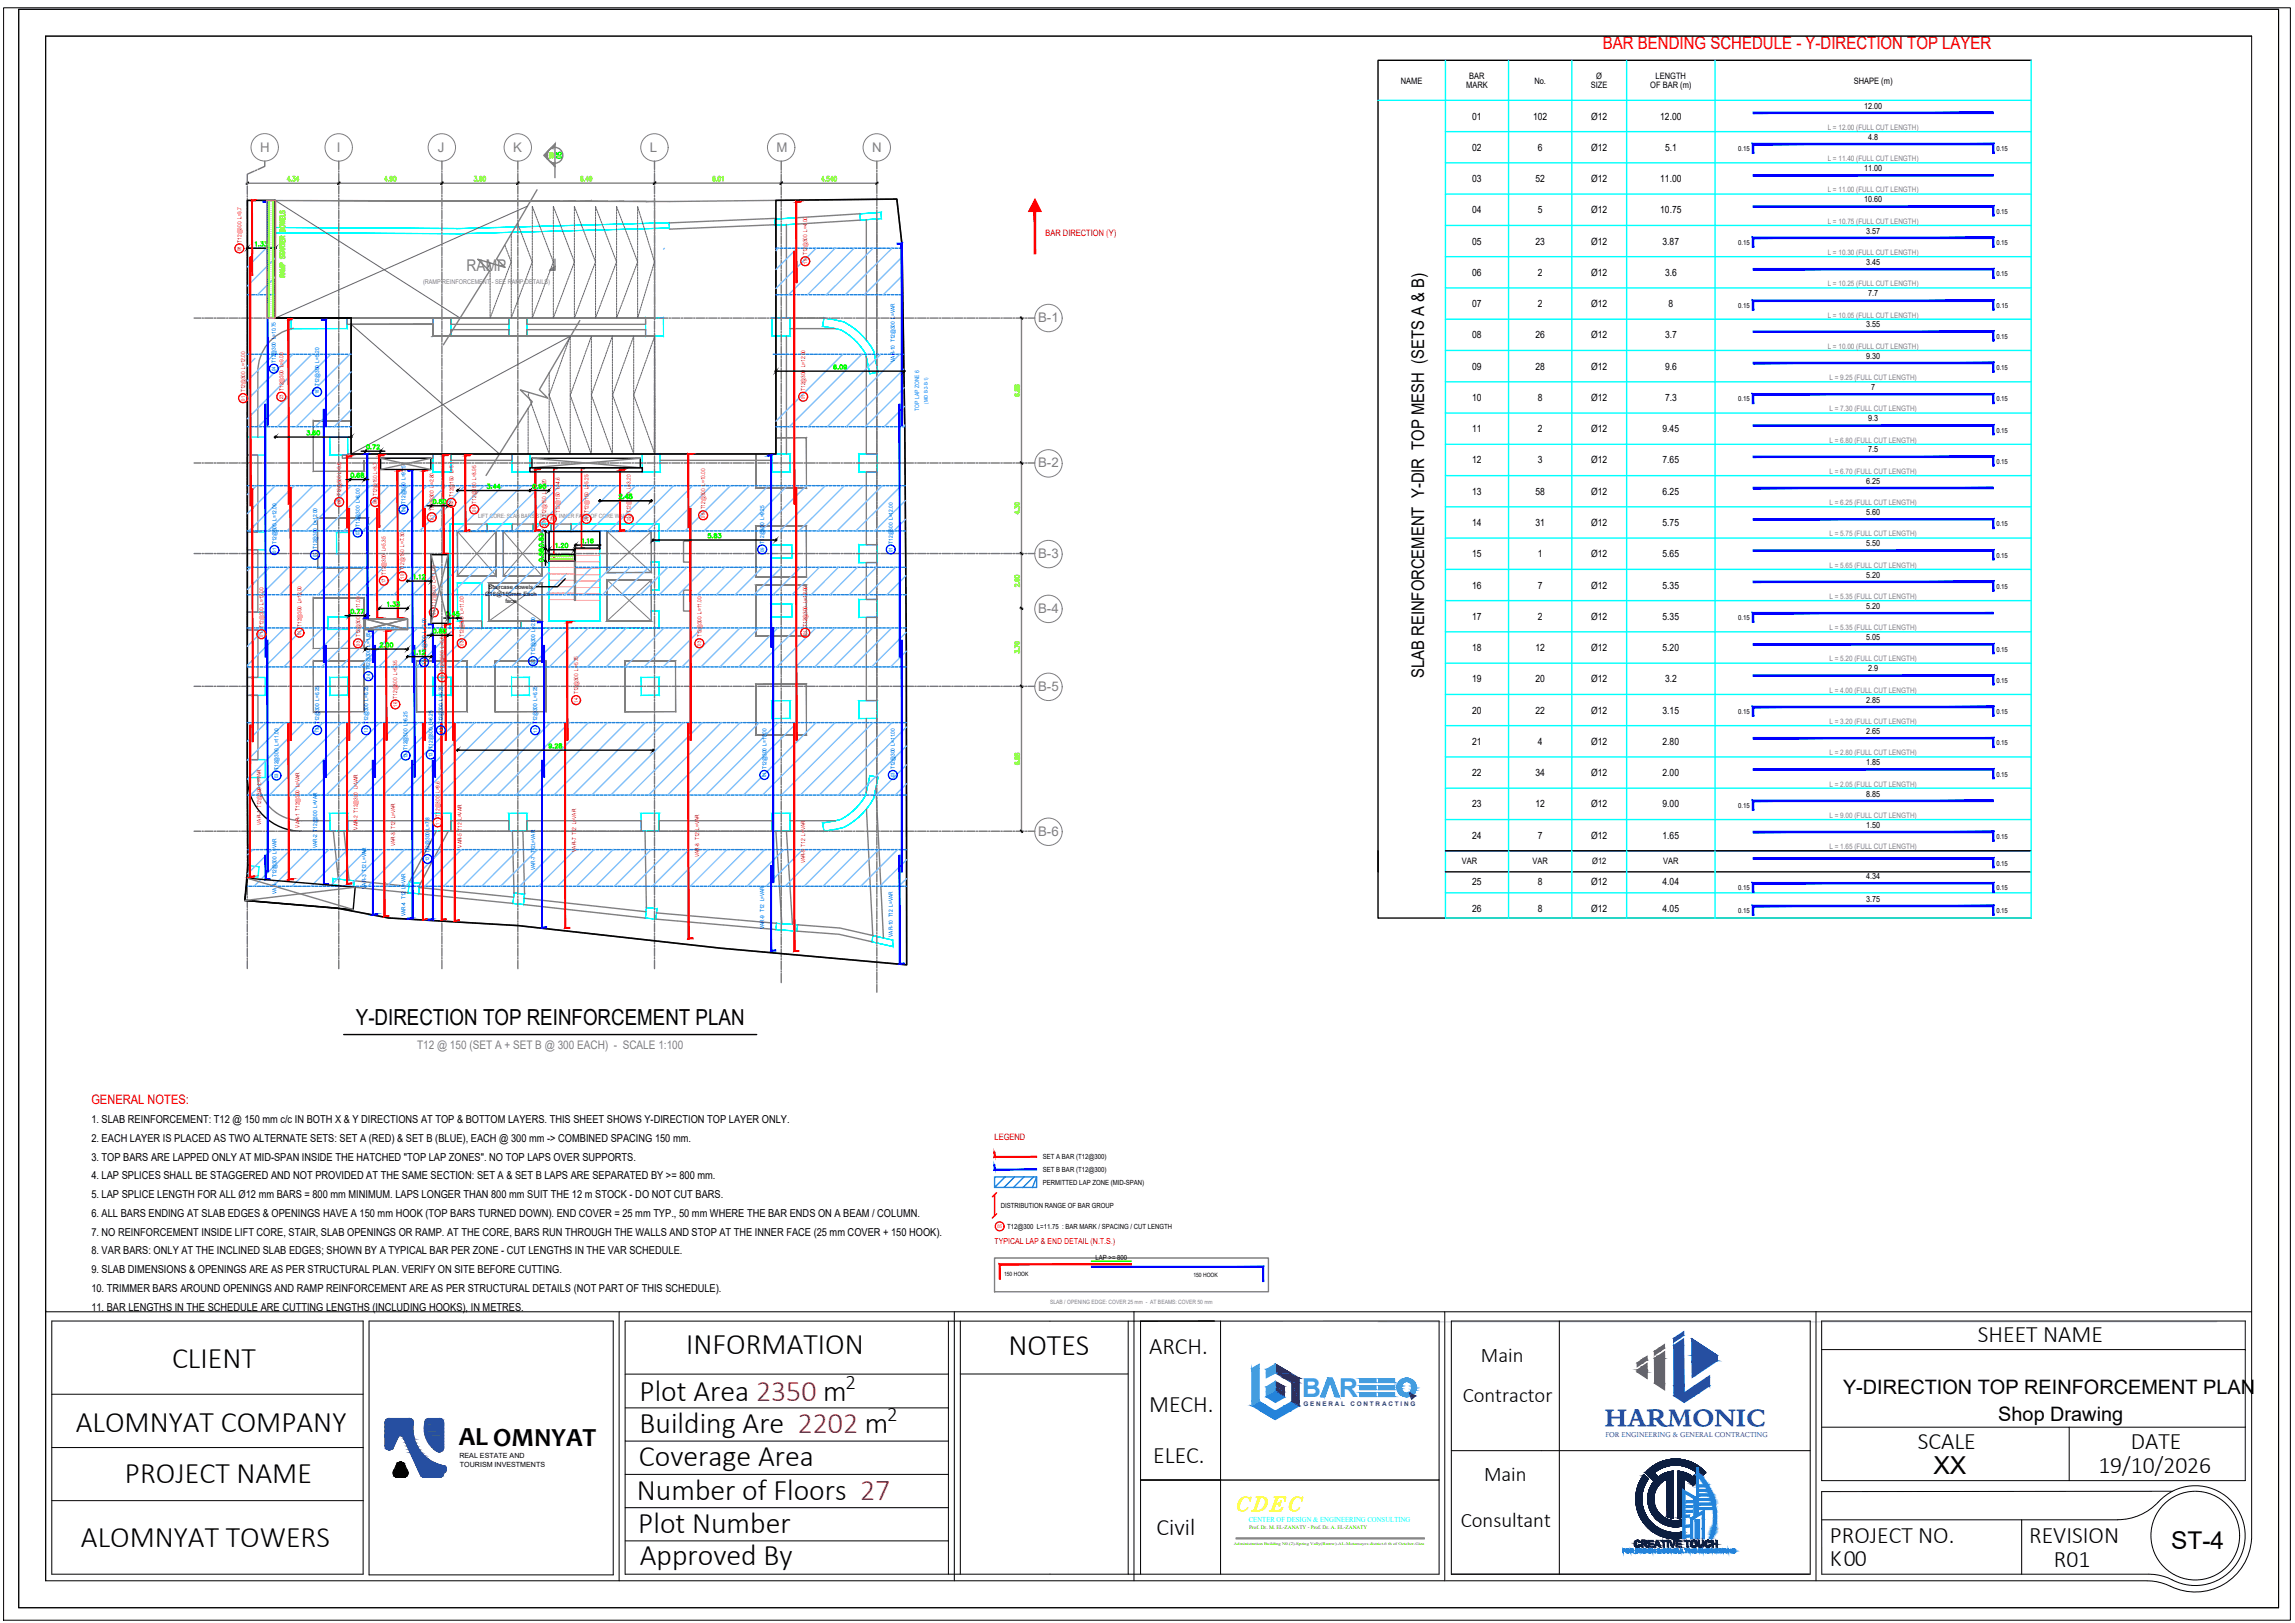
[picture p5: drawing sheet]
<svg xmlns="http://www.w3.org/2000/svg" width="420mm" height="297mm" viewBox="0 0 420 297" stroke-linecap="round" stroke-linejoin="round" font-family="sans-serif">
<defs><g id="words">
<text font-size="5.7" fill="#ff0" x="225.8" y="277.6">CDEC</text>
<g font-size="5.5">
<text x="31.5" y="250.3">CLIENT</text>
<text x="125.6" y="247.9">INFORMATION</text>
<text x="184.6" y="248">NOTES</text>
<text x="117.1" y="256.4">Plot Area 2350 m</text>
<text x="13.9" y="262.1">ALOMNYAT COMPANY</text>
<text x="117.1" y="262.2">Building Are 2202 m</text>
<text x="117" y="268.3">Coverage Area</text>
<text x="22.9" y="271.4">PROJECT NAME</text>
<text x="116.6" y="274.6">Number of Floors 27</text>
<text x="116.9" y="280.5">Plot Number</text>
<text x="14.8" y="283">ALOMNYAT TOWERS</text>
<text x="117.1" y="286.5">Approved By</text>
</g>
<text font-size="4.9" fill="#004a95" x="293.8" y="261.4">HARMONIC</text>
<g font-size="4.8" fill="#319dd3">
<text x="238.4" y="255.6">B</text>
<text x="245.2" y="255.6">R</text>
</g>
<text font-size="4.8" x="84" y="264.5">AL OMNYAT</text>
<g font-size="4.5">
<text x="353.9" y="269.7">XX</text>
<text x="397.5" y="283.4">ST-4</text>
</g>
<g font-size="4.3">
<text x="362.1" y="245.6">SHEET NAME</text>
<text x="210.4" y="247.7">ARCH.</text>
<text x="210.4" y="258.5">MECH.</text>
<text x="211.1" y="267.7">ELEC.</text>
<text x="351.1" y="265.2">SCALE</text>
<text x="384.2" y="269.6">19/10/2026</text>
<text x="390.1" y="265.1">DATE</text>
<text x="211.7" y="280.9">Civil</text>
<text x="335" y="282.4">PROJECT NO.</text>
<text x="335" y="286.7">K00</text>
<text x="371.5" y="282.4">REVISION</text>
<text x="376" y="286.9">R01</text>
</g>
<text font-size="4" fill="#37dd00" x="104.1" y="30.3" transform="rotate(-90 104.1 30.3)">05</text>
<text font-size="4" x="65.2" y="187.5">Y-DIRECTION TOP REINFORCEMENT PLAN</text>
<g font-size="3.8">
<text x="271.1" y="249.2">Main</text>
<text x="154.8" y="254.2">2</text>
<text x="267.8" y="256.6">Contractor</text>
<text x="162.4" y="260.1">2</text>
<text x="271.7" y="271">Main</text>
<text x="267.4" y="279.4">Consultant</text>
</g>
<g font-size="3.6">
<text x="337.4" y="255.2">Y-DIRECTION TOP REINFORCEMENT PLAN</text>
<text x="365.8" y="260">Shop Drawing</text>
</g>
<text font-size="3.2" fill="#f00" x="293.5" y="9">BAR BENDING SCHEDULE - Y-DIRECTION TOP LAYER</text>
<text font-size="3.2" x="260.8" y="124.1" transform="rotate(-90 260.8 124.1)">SLAB REINFORCEMENT Y-DIR TOP MESH (SETS A &amp; B)</text>
<text font-size="3" fill="#808080" x="85.4" y="49.6">RAMP</text>
<g font-size="2.4" fill="#808080">
<text x="47.6" y="27.8">H</text>
<text x="61.6" y="27.8">I</text>
<text x="80.2" y="27.8">J</text>
<text x="94" y="27.8">K</text>
<text x="119" y="27.8">L</text>
<text x="142.2" y="27.8">M</text>
<text x="159.7" y="27.8">N</text>
<text x="190.1" y="58.9">B-1</text>
<text x="190.1" y="85.5">B-2</text>
<text x="190.1" y="102.1">B-3</text>
<text x="190.1" y="112.1">B-4</text>
<text x="190.1" y="126.4">B-5</text>
<text x="190.1" y="152.9">B-6</text>
</g>
<text font-size="2.4" fill="#f00" x="16.7" y="202">GENERAL NOTES:</text>
<text font-size="2.2" fill="#808080" x="76.3" y="192">T12 @ 150 (SET A + SET B @ 300 EACH) - SCALE 1:100</text>
<g font-size="2">
<text x="16.7" y="205.6">1. SLAB REINFORCEMENT: T12 @ 150 mm c/c IN BOTH X &amp; Y DIRECTIONS AT TOP &amp; BOTTOM LAYERS. THIS SHEET SHOWS Y-DIRECTION TOP LAYER ONLY.</text>
<text x="16.7" y="209">2. EACH LAYER IS PLACED AS TWO ALTERNATE SETS: SET A (RED) &amp; SET B (BLUE), EACH @ 300 mm -&gt; COMBINED SPACING 150 mm.</text>
<text x="16.7" y="212.4">3. TOP BARS ARE LAPPED ONLY AT MID-SPAN INSIDE THE HATCHED &quot;TOP LAP ZONES&quot;. NO TOP LAPS OVER SUPPORTS.</text>
<text x="16.7" y="215.9">4. LAP SPLICES SHALL BE STAGGERED AND NOT PROVIDED AT THE SAME SECTION: SET A &amp; SET B LAPS ARE SEPARATED BY &gt;= 800 mm.</text>
<text x="16.7" y="219.3">5. LAP SPLICE LENGTH FOR ALL Ø12 mm BARS = 800 mm MINIMUM. LAPS LONGER THAN 800 mm SUIT THE 12 m STOCK - DO NOT CUT BARS.</text>
<text x="16.7" y="222.7">6. ALL BARS ENDING AT SLAB EDGES &amp; OPENINGS HAVE A 150 mm HOOK (TOP BARS TURNED DOWN). END COVER = 25 mm TYP., 50 mm WHERE THE BAR ENDS ON A BEAM / COLUMN.</text>
<text x="16.7" y="226.2">7. NO REINFORCEMENT INSIDE LIFT CORE, STAIR, SLAB OPENINGS OR RAMP. AT THE CORE, BARS RUN THROUGH THE WALLS AND STOP AT THE INNER FACE (25 mm COVER + 150 HOOK).</text>
<text x="16.7" y="229.6">8. VAR BARS: ONLY AT THE INCLINED SLAB EDGES; SHOWN BY A TYPICAL BAR PER ZONE - CUT LENGTHS IN THE VAR SCHEDULE.</text>
<text x="16.7" y="233">9. SLAB DIMENSIONS &amp; OPENINGS ARE AS PER STRUCTURAL PLAN. VERIFY ON SITE BEFORE CUTTING.</text>
<text x="16.7" y="236.4">10. TRIMMER BARS AROUND OPENINGS AND RAMP REINFORCEMENT ARE AS PER STRUCTURAL DETAILS (NOT PART OF THIS SCHEDULE).</text>
<text x="16.7" y="239.9">11. BAR LENGTHS IN THE SCHEDULE ARE CUTTING LENGTHS (INCLUDING HOOKS), IN METRES.</text>
</g>
<text font-size="1.9" fill="#004a95" x="293.9" y="263">FOR ENGINEERING &amp; GENERAL CONTRACTING</text>
<g font-size="1.8">
<text x="269.5" y="21.9">01</text>
<text x="280.7" y="21.9">102</text>
<text x="291.3" y="21.9">Ø12</text>
<text x="304" y="21.9">12.00</text>
<text x="269.5" y="27.6">02</text>
<text x="281.5" y="27.6">6</text>
<text x="291.3" y="27.6">Ø12</text>
<text x="304.8" y="27.6">5.1</text>
<text x="269.5" y="33.3">03</text>
<text x="281.1" y="33.3">52</text>
<text x="291.3" y="33.3">Ø12</text>
<text x="304" y="33.3">11.00</text>
<text x="269.5" y="39.1">04</text>
<text x="281.5" y="39.1">5</text>
<text x="291.3" y="39.1">Ø12</text>
<text x="304" y="39.1">10.75</text>
<text x="269.5" y="44.8">05</text>
<text x="281.1" y="44.8">23</text>
<text x="291.3" y="44.8">Ø12</text>
<text x="304.4" y="44.8">3.87</text>
<text x="269.5" y="50.5">06</text>
<text x="281.5" y="50.5">2</text>
<text x="291.3" y="50.5">Ø12</text>
<text x="304.8" y="50.5">3.6</text>
<text x="269.5" y="56.2">07</text>
<text x="281.5" y="56.2">2</text>
<text x="291.3" y="56.2">Ø12</text>
<text x="305.5" y="56.2">8</text>
<text x="269.5" y="61.9">08</text>
<text x="281.1" y="61.9">26</text>
<text x="291.3" y="61.9">Ø12</text>
<text x="304.8" y="61.9">3.7</text>
<text x="269.5" y="67.7">09</text>
<text x="281.1" y="67.7">28</text>
<text x="291.3" y="67.7">Ø12</text>
<text x="304.8" y="67.7">9.6</text>
<text x="269.5" y="73.4">10</text>
<text x="281.5" y="73.4">8</text>
<text x="291.3" y="73.4">Ø12</text>
<text x="304.8" y="73.4">7.3</text>
<text x="269.5" y="79.1">11</text>
<text x="281.5" y="79.1">2</text>
<text x="291.3" y="79.1">Ø12</text>
<text x="304.4" y="79.1">9.45</text>
<text x="269.5" y="84.8">12</text>
<text x="281.5" y="84.8">3</text>
<text x="291.3" y="84.8">Ø12</text>
<text x="304.4" y="84.8">7.65</text>
<text x="269.5" y="90.6">13</text>
<text x="281.1" y="90.6">58</text>
<text x="291.3" y="90.6">Ø12</text>
<text x="304.4" y="90.6">6.25</text>
<text x="269.5" y="96.3">14</text>
<text x="269.5" y="102">15</text>
<text x="281.1" y="96.3">31</text>
<text x="281.5" y="102">1</text>
<text x="291.3" y="96.3">Ø12</text>
<text x="291.3" y="102">Ø12</text>
<text x="304.4" y="96.3">5.75</text>
<text x="304.4" y="102">5.65</text>
<text x="269.5" y="107.7">16</text>
<text x="281.5" y="107.7">7</text>
<text x="291.3" y="107.7">Ø12</text>
<text x="304.4" y="107.7">5.35</text>
<text x="269.5" y="113.4">17</text>
<text x="281.5" y="113.4">2</text>
<text x="291.3" y="113.4">Ø12</text>
<text x="304.4" y="113.4">5.35</text>
<text x="269.5" y="119.2">18</text>
<text x="281.1" y="119.2">12</text>
<text x="291.3" y="119.2">Ø12</text>
<text x="304.4" y="119.2">5.20</text>
<text x="269.5" y="124.9">19</text>
<text x="281.1" y="124.9">20</text>
<text x="291.3" y="124.9">Ø12</text>
<text x="304.8" y="124.9">3.2</text>
<text x="269.5" y="130.6">20</text>
<text x="281.1" y="130.6">22</text>
<text x="291.3" y="130.6">Ø12</text>
<text x="304.4" y="130.6">3.15</text>
<text x="269.5" y="136.3">21</text>
<text x="281.5" y="136.3">4</text>
<text x="291.3" y="136.3">Ø12</text>
<text x="304.4" y="136.3">2.80</text>
<text x="269.5" y="142.1">22</text>
<text x="281.1" y="142.1">34</text>
<text x="291.3" y="142.1">Ø12</text>
<text x="304.4" y="142.1">2.00</text>
<text x="269.5" y="147.7">23</text>
<text x="281.1" y="147.7">12</text>
<text x="291.3" y="147.7">Ø12</text>
<text x="304.4" y="147.7">9.00</text>
<text x="269.5" y="153.5">24</text>
<text x="281.5" y="153.5">7</text>
<text x="291.3" y="153.5">Ø12</text>
<text x="304.4" y="153.5">1.65</text>
<text x="269.5" y="162">25</text>
<text x="281.5" y="162">8</text>
<text x="291.3" y="162">Ø12</text>
<text x="304.4" y="162">4.04</text>
<text x="269.5" y="166.9">26</text>
<text x="281.5" y="166.9">8</text>
<text x="291.3" y="166.9">Ø12</text>
<text x="304.4" y="166.9">4.05</text>
</g>
<g font-size="1.6">
<text x="256.5" y="15.3">NAME</text>
<text x="268.4" y="16.1">MARK</text>
<text x="269" y="14.4">BAR</text>
<text x="280.9" y="15.3">No.</text>
<text x="291.3" y="16.1">SIZE</text>
<text x="292.2" y="14.4">Ø</text>
<text x="302.1" y="16.1">OF BAR (m)</text>
<text x="303.1" y="14.4">LENGTH</text>
<text x="339.4" y="15.3">SHAPE (m)</text>
<text x="341.3" y="19.9">12.00</text>
<text x="342" y="25.6">4.8</text>
<text x="341.3" y="31.3">11.00</text>
<text x="341.3" y="37">10.60</text>
<text x="341.6" y="42.8">3.57</text>
<text x="341.6" y="48.5">3.45</text>
<text x="341.6" y="59.9">3.55</text>
<text x="342" y="54.2">7.7</text>
<text x="341.6" y="65.6">9.30</text>
<text x="342.6" y="71.4">7</text>
<text x="342" y="77.1">9.3</text>
<text x="342" y="82.8">7.5</text>
<text x="341.6" y="88.5">6.25</text>
<text x="341.6" y="94.3">5.60</text>
<text x="341.6" y="100">5.50</text>
<text x="341.6" y="105.7">5.20</text>
<text x="341.6" y="111.4">5.20</text>
<text x="341.6" y="117.1">5.05</text>
<text x="342" y="122.9">2.9</text>
<text x="341.6" y="128.6">2.85</text>
<text x="341.6" y="134.3">2.65</text>
<text x="341.6" y="140">1.85</text>
<text x="341.6" y="145.8">8.85</text>
<text x="341.6" y="151.5">1.50</text>
<text x="267.6" y="158.2">VAR</text>
<text x="280.6" y="158.2">VAR</text>
<text x="291.5" y="158.2">Ø12</text>
<text x="304.5" y="158.2">VAR</text>
<text x="341.6" y="160.9">4.34</text>
<text x="341.6" y="165">3.75</text>
</g>
<g font-size="1.6" fill="#f00">
<text x="191.4" y="43.2">BAR DIRECTION (Y)</text>
<text x="182.1" y="208.7">LEGEND</text>
</g>
<text font-size="1.5" fill="#f00" x="182.1" y="227.6">TYPICAL LAP &amp; END DETAIL (N.T.S.)</text>
<g font-size="1.4" fill="#808080">
<text x="334.6" y="23.8">L = 12.00 (FULL CUT LENGTH)</text>
<text x="334.6" y="29.5">L = 11.40 (FULL CUT LENGTH)</text>
<text x="334.6" y="35.2">L = 11.00 (FULL CUT LENGTH)</text>
<text x="334.6" y="40.9">L = 10.75 (FULL CUT LENGTH)</text>
<text x="334.6" y="46.7">L = 10.30 (FULL CUT LENGTH)</text>
<text x="334.6" y="52.4">L = 10.25 (FULL CUT LENGTH)</text>
<text x="334.6" y="58.1">L = 10.05 (FULL CUT LENGTH)</text>
<text x="334.6" y="63.8">L = 10.00 (FULL CUT LENGTH)</text>
<text x="334.9" y="69.6">L = 9.25 (FULL CUT LENGTH)</text>
<text x="334.9" y="75.3">L = 7.30 (FULL CUT LENGTH)</text>
<text x="334.9" y="81">L = 6.80 (FULL CUT LENGTH)</text>
<text x="334.9" y="86.7">L = 6.70 (FULL CUT LENGTH)</text>
<text x="334.9" y="92.4">L = 6.25 (FULL CUT LENGTH)</text>
<text x="334.9" y="98.2">L = 5.75 (FULL CUT LENGTH)</text>
<text x="334.9" y="103.9">L = 5.65 (FULL CUT LENGTH)</text>
<text x="334.9" y="109.6">L = 5.35 (FULL CUT LENGTH)</text>
<text x="334.9" y="115.3">L = 5.35 (FULL CUT LENGTH)</text>
<text x="334.9" y="121.1">L = 5.20 (FULL CUT LENGTH)</text>
<text x="334.9" y="126.8">L = 4.00 (FULL CUT LENGTH)</text>
<text x="334.9" y="132.5">L = 3.20 (FULL CUT LENGTH)</text>
<text x="334.9" y="138.2">L = 2.80 (FULL CUT LENGTH)</text>
<text x="334.9" y="144">L = 2.05 (FULL CUT LENGTH)</text>
<text x="334.9" y="149.7">L = 9.00 (FULL CUT LENGTH)</text>
<text x="334.9" y="155.4">L = 1.65 (FULL CUT LENGTH)</text>
</g>
<text font-size="1.4" fill="#0ff" x="228.6" y="278.6">CENTER OF DESIGN &amp; ENGINEERING CONSULTING</text>
<g font-size="1.3">
<text x="318.2" y="27.7">0.15</text>
<text x="365.5" y="27.7">0.15</text>
<text x="365.5" y="39.1">0.15</text>
<text x="318.2" y="44.9">0.15</text>
<text x="365.5" y="44.9">0.15</text>
<text x="365.5" y="50.6">0.15</text>
<text x="318.2" y="56.3">0.15</text>
<text x="365.5" y="56.3">0.15</text>
<text x="365.5" y="62">0.15</text>
<text x="365.5" y="67.8">0.15</text>
<text x="318.2" y="73.5">0.15</text>
<text x="365.5" y="73.5">0.15</text>
<text x="365.5" y="79.2">0.15</text>
<text x="365.5" y="84.9">0.15</text>
<text x="365.5" y="96.4">0.15</text>
<text x="365.5" y="102.1">0.15</text>
<text x="365.5" y="107.8">0.15</text>
<text x="318.2" y="113.5">0.15</text>
<text x="365.5" y="119.3">0.15</text>
<text x="365.5" y="125">0.15</text>
<text x="318.2" y="130.7">0.15</text>
<text x="365.5" y="130.7">0.15</text>
<text x="365.5" y="136.4">0.15</text>
<text x="365.5" y="142.1">0.15</text>
<text x="318.2" y="147.9">0.15</text>
<text x="365.5" y="153.6">0.15</text>
<text x="365.5" y="158.4">0.15</text>
<text x="318.2" y="162.9">0.15</text>
<text x="318.2" y="167.1">0.15</text>
<text x="365.5" y="162.9">0.15</text>
<text x="365.5" y="167.1">0.15</text>
<text x="190.9" y="212.2">SET A BAR (T12@300)</text>
<text x="190.9" y="214.5">SET B BAR (T12@300)</text>
<text x="183.2" y="221.1">DISTRIBUTION RANGE OF BAR GROUP</text>
<text x="190.9" y="216.8">PERMITTED LAP ZONE (MID-SPAN)</text>
<text x="184.4" y="224.9">T12@300 L=11.75 : BAR MARK / SPACING / CUT LENGTH</text>
<text x="200.6" y="230.5">LAP &gt;= 800</text>
<text x="84.1" y="266.9">REAL ESTATE AND</text>
<text x="84.2" y="268.4">TOURISM INVESTMENTS</text>
</g>
<text font-size="1.2" fill="#808080" x="77.4" y="52">(RAMP REINFORCEMENT - SEE RAMP DETAILS)</text>
<g font-size="1.2" fill="#2a3383">
<text x="238.6" y="257.3">G E N E R A L</text>
<text x="247.2" y="257.3">C O N T R A C T I N G</text>
</g>
<text font-size="1.1" fill="#007fff" x="168.3" y="75.2" transform="rotate(-90 168.3 75.2)">TOP LAP ZONE 6</text>
<g font-size="1.1" fill="#808080">
<text x="87.5" y="94.7">LIFT CORE: SLAB BARS STOP AT INNER FACE OF CORE WALLS</text>
<text x="192.3" y="238.7">SLAB / OPENING EDGE: COVER 25 mm - AT BEAMS: COVER 50 mm</text>
</g>
<g font-size="1.1">
<text x="89.5" y="107.8">Staircase dowels</text>
<text x="88.8" y="109.1">Ø16@150mm Each</text>
<text x="92.5" y="110.4">face</text>
<text x="183.8" y="233.5">150 HOOK</text>
<text x="218.5" y="233.7">150 HOOK</text>
</g>
<g font-size="1" fill="#00f">
<text x="163.8" y="66.2" transform="rotate(-90 163.8 66.2)">VAR-10 T12@300 L=VAR</text>
<text x="78" y="120.1" transform="rotate(-90 78 120.1)">T12@300 L=2.00</text>
<text x="58" y="155.2" transform="rotate(-90 58 155.2)">VAR-2 T12@300 L=VAR</text>
<text x="98" y="159.2" transform="rotate(-90 98 159.2)">VAR-7 T12L=VAR</text>
<text x="50.6" y="163.6" transform="rotate(-90 50.6 163.6)">VAR-1 T12@300 L=VAR</text>
<text x="67" y="162.7" transform="rotate(-90 67 162.7)">VAR-3 T12 L=VAR</text>
<text x="74.3" y="167.6" transform="rotate(-90 74.3 167.6)">VAR-4 T12 L=VAR</text>
<text x="139.9" y="170" transform="rotate(-90 139.9 170)">VAR-9 T12 L=VAR</text>
<text x="163.4" y="171.4" transform="rotate(-90 163.4 171.4)">VAR-10 T12 L=VAR</text>
</g>
<g font-size="1" fill="#f00">
<text x="102.5" y="93.9" transform="rotate(-90 102.5 93.9)">T12@150 L=4.6</text>
<text x="48.2" y="115" transform="rotate(-90 48.2 115)">T12@300 L=12.00</text>
<text x="47.8" y="150.9" transform="rotate(-90 47.8 150.9)">VAR-1 T12@300 L=VAR</text>
<text x="54.8" y="151.5" transform="rotate(-90 54.8 151.5)">VAR-1 T12@300 L=VAR</text>
<text x="65.5" y="151.8" transform="rotate(-90 65.5 151.8)">VAR-2 T12@300 L=VAR</text>
<text x="72.3" y="154.8" transform="rotate(-90 72.3 154.8)">VAR-3 T12 L=VAR</text>
<text x="84.6" y="155.1" transform="rotate(-90 84.6 155.1)">VAR-5 T12 L=VAR</text>
<text x="105.5" y="155.9" transform="rotate(-90 105.5 155.9)">VAR-7 T12 L=VAR</text>
<text x="128" y="156.9" transform="rotate(-90 128 156.9)">VAR-8 T12 L=VAR</text>
<text x="147.4" y="158" transform="rotate(-90 147.4 158)">VAR-9 T12 L=VAR</text>
</g>
<text font-size="1" fill="#0f0" x="228.7" y="279.8">Prof. Dr. M. EL-ZANATY - Prof. Dr. A. EL-ZANATY</text>
<g font-size=".9" fill="#f00">
<text x="44.2" y="45.9" transform="rotate(-90 44.2 45.9)">08 T12@300 L=3.7</text>
<text x="147.7" y="48.2" transform="rotate(-90 147.7 48.2)">19 T12@300 L=4.00</text>
<text x="44.8" y="73.3" transform="rotate(-90 44.8 73.3)">01 T12@300 L=12.00</text>
<text x="51.8" y="73" transform="rotate(-90 51.8 73)">23 T12@300 L=9.00</text>
<text x="147.4" y="73" transform="rotate(-90 147.4 73)">01 T12@300 L=12.00</text>
<text x="62.4" y="92.3" transform="rotate(-90 62.4 92.3)">06 T12@300 L=3.6</text>
<text x="69" y="92.3" transform="rotate(-90 69 92.3)">08 T12@150 L=3.7</text>
<text x="79.4" y="95.1" transform="rotate(-90 79.4 95.1)">21 T12@300 L=2.80</text>
<text x="83" y="92.4" transform="rotate(-90 83 92.4)">02 T12@150 L=5.1</text>
<text x="87.1" y="93.7" transform="rotate(-90 87.1 93.7)">05 T12@150 L=3.95</text>
<text x="101.4" y="95.4" transform="rotate(-90 101.4 95.4)">25</text>
<text x="107.7" y="95.4" transform="rotate(-90 107.7 95.4)">26 T12@150 L=5.25</text>
<text x="115.5" y="95.4" transform="rotate(-90 115.5 95.4)">20 T12@150 L=3.20</text>
<text x="129.1" y="94.8" transform="rotate(-90 129.1 94.8)">08 T12@300 L=10.00</text>
<text x="100" y="96.2" transform="rotate(-90 100 96.2)">20 T12@150 L=3.20</text>
<text x="70.6" y="106.7" transform="rotate(-90 70.6 106.7)">17 T12@300 L=5.35</text>
<text x="74" y="105.9" transform="rotate(-90 74 105.9)">10 T12@150 L=7.30</text>
<text x="79.8" y="112.5" transform="rotate(-90 79.8 112.5)">03 T12@300 L=11.00</text>
<text x="48.2" y="116.5" transform="rotate(-90 48.2 116.5)">01</text>
<text x="55.2" y="116.3" transform="rotate(-90 55.2 116.3)">01 T12@300 L=12.00</text>
<text x="65.9" y="118.2" transform="rotate(-90 65.9 118.2)">03 T12@300 L=11.00</text>
<text x="84.9" y="118.2" transform="rotate(-90 84.9 118.2)">03 T12@300 L=11.00</text>
<text x="128.4" y="118.2" transform="rotate(-90 128.4 118.2)">03 T12@300 L=11.00</text>
<text x="147.7" y="116.3" transform="rotate(-90 147.7 116.3)">01 T12@300 L=12.00</text>
<text x="81.3" y="124.4" transform="rotate(-90 81.3 124.4)">15 T12@300 L=5.65</text>
<text x="72.7" y="129.4" transform="rotate(-90 72.7 129.4)">16 T12@300 L=5.35</text>
<text x="105.8" y="128.6" transform="rotate(-90 105.8 128.6)">14 T12@300 L=5.75</text>
<text x="80.5" y="150.9" transform="rotate(-90 80.5 150.9)">11 T12@300 L=9.6</text>
<text x="182.6" y="224.8">05</text>
</g>
<g font-size=".9" fill="#00f">
<text x="50.5" y="67.9" transform="rotate(-90 50.5 67.9)">04 T12@300 L=10.75</text>
<text x="58.4" y="72.2" transform="rotate(-90 58.4 72.2)">18 T12@300 L=5.20</text>
<text x="74.2" y="93.7" transform="rotate(-90 74.2 93.7)">09 T12@300 L=9.25</text>
<text x="50.6" y="101.1" transform="rotate(-90 50.6 101.1)">01 T12@300 L=12.00</text>
<text x="58" y="102" transform="rotate(-90 58 102)">01 T12@300 L=12.00</text>
<text x="65.8" y="97.9" transform="rotate(-90 65.8 97.9)">07 T12@300 L=8.00</text>
<text x="139.9" y="101" transform="rotate(-90 139.9 101)">09 T12@300 L=9.25</text>
<text x="163.4" y="101" transform="rotate(-90 163.4 101)">01 T12@300 L=12.00</text>
<text x="67.8" y="124.2" transform="rotate(-90 67.8 124.2)">24 T12@300 L=1.65</text>
<text x="78" y="121.7" transform="rotate(-90 78 121.7)">22</text>
<text x="97.9" y="121.5" transform="rotate(-90 97.9 121.5)">22 T12@300 L=2.00</text>
<text x="58.4" y="134.1" transform="rotate(-90 58.4 134.1)">13 T12@300 L=6.25</text>
<text x="67.4" y="134.1" transform="rotate(-90 67.4 134.1)">13 T12@300 L=6.25</text>
<text x="81" y="134.1" transform="rotate(-90 81 134.1)">13 T12@300 L=6.25</text>
<text x="98.3" y="134.1" transform="rotate(-90 98.3 134.1)">13 T12@300 L=6.25</text>
<text x="50.9" y="142.4" transform="rotate(-90 50.9 142.4)">03 T12@300 L=11.00</text>
<text x="74.6" y="138.7" transform="rotate(-90 74.6 138.7)">13 T12@300 L=6.25</text>
<text x="79.2" y="138.5" transform="rotate(-90 79.2 138.5)">13 T12@300 L=6.25</text>
<text x="140.3" y="142.3" transform="rotate(-90 140.3 142.3)">01 T12@300 L=12.00</text>
<text x="163.8" y="142.3" transform="rotate(-90 163.8 142.3)">03 T12@300 L=11.00</text>
<text x="78.6" y="157.6" transform="rotate(-90 78.6 157.6)">12 T12@300 L=7.8</text>
</g>
<text font-size=".9" fill="#007fff" x="169.9" y="73.9" transform="rotate(-90 169.9 73.9)">(MID B-2-B-1)</text>
<text font-size=".7" fill="#0f0" x="225.9" y="282.8">Administration Building N0.(2)-Spring Vally(Ramw)-AL-Motamayes district-6 th of October-Giza</text>
</g></defs>
<!-- layer: s-title -->
<path d="M62.9 189.3h75.6" fill="none" stroke="#000" stroke-width=".25"/>
<g fill="#f00" stroke="#f00" stroke-width=".18">
<path d="M189.5 36.4l1.1 2.3h-2.3z"/>
<path d="M189.3 38.7v7.7h.3zM189.3 38.7h.3v7.7z"/>
</g>
<!-- layer: S-Table -->
<path d="M371.9 11h-119.6v157h119.6M252.3 155.7v3.9M264.6 155.7h107.3M264.6 159.6h107.3" fill="none" stroke="#000" stroke-width=".25"/>
<g fill="none" stroke="#0ff" stroke-width=".25">
<path d="M252.3 18.4h119.6M264.6 11v157h107.3v-157M276.2 11v157M287.8 11v157M297.8 11v157M314 11v157M264.6 24.1h107.3M264.6 29.8h107.3M264.6 35.5h107.3M264.6 41.3h107.3M264.6 47h107.3M264.6 52.7h107.3"/>
<path d="M264.6 58.4h107.3M264.6 64.1h107.3M264.6 69.9h107.3M264.6 75.6h107.3M264.6 81.3h107.3M264.6 87h107.3M264.6 92.8h107.3M264.6 98.5h107.3M264.6 104.2h107.3M264.6 109.9h107.3M264.6 115.6h107.3M264.6 121.4h107.3"/>
<path d="M264.6 127.1h107.3M264.6 132.8h107.3M264.6 138.5h107.3M264.6 144.3h107.3M264.6 150h107.3M264.6 155.7h107.3M264.6 163.4h107.3"/>
</g>
<!-- layer: S-TABLE-SHAPE -->
<g fill="#00f" stroke="#00f" stroke-width=".18">
<path d="M321 20.5v.3l43.9-.3zM321 20.8l43.9-.3v.3z"/>
<path d="M320.8 26.2v1.9h.3zM320.8 26.2l.3 .3v1.6zM320.8 26.2l.3 .3 43.9-.3zM321.1 26.5l43.9-.3-.2 .3zM365 26.2l-.2 .3 .2 1.6zM364.8 26.5l.2 1.6h-.2z"/>
<path d="M321 32v.2l43.9-.2zM321 32.2l43.9-.2v.2z"/>
<path d="M321 37.7v.3l44-.3zM321 38l44-.3-.2 .3zM365 37.7l-.2 .3 .2 1.5zM364.8 38l.2 1.5h-.2z"/>
<path d="M320.8 43.4v1.9h.3zM320.8 43.4l.3 .3v1.6zM320.8 43.4l.3 .3 43.9-.3zM321.1 43.7l43.9-.3-.2 .3zM365 43.4l-.2 .3 .2 1.6zM364.8 43.7l.2 1.6h-.2z"/>
<path d="M321 49.1v.3l44-.3zM321 49.4l44-.3-.2 .3zM365 49.1l-.2 .3 .2 1.6zM364.8 49.4l.2 1.6h-.2z"/>
<path d="M321 60.6v.2l44-.2zM321 60.8l44-.2-.2 .2zM365 60.6l-.2 .2 .2 1.6zM364.8 60.8l.2 1.6h-.2z"/>
<path d="M321 66.3v.3l44-.3zM321 66.6l44-.3-.2 .3zM365 66.3l-.2 .3 .2 1.5zM364.8 66.6l.2 1.5h-.2z"/>
<path d="M320.8 72v1.9h.3zM320.8 72l.3 .3v1.6zM320.8 72l.3 .3 43.9-.3zM321.1 72.3l43.9-.3-.2 .3zM365 72l-.2 .3 .2 1.6zM364.8 72.3l.2 1.6h-.2z"/>
<path d="M321 77.8v.2l44-.2zM321 78l44-.2-.2 .2zM365 77.8l-.2 .2 .2 1.6zM364.8 78l.2 1.6h-.2z"/>
<path d="M321 83.5v.2l44-.2zM321 83.7l44-.2-.2 .2zM365 83.5l-.2 .2 .2 1.6zM364.8 83.7l.2 1.6h-.2z"/>
<path d="M321 89.2v.3l43.9-.3zM321 89.5l43.9-.3v.3z"/>
<path d="M321 94.9v.3l44-.3zM321 95.2l44-.3-.2 .3zM365 94.9l-.2 .3 .2 1.6zM364.8 95.2l.2 1.6h-.2z"/>
<path d="M321 100.6v.3l44-.3zM321 100.9l44-.3-.2 .3zM365 100.6l-.2 .3 .2 1.6zM364.8 100.9l.2 1.6h-.2z"/>
<path d="M321 106.3v.3l44-.3zM321 106.6l44-.3-.2 .3zM365 106.3l-.2 .3 .2 1.6zM364.8 106.6l.2 1.6h-.2z"/>
<path d="M320.8 112.1v1.8h.3zM320.8 112.1l.3 .3v1.5zM320.8 112.1l.3 .3 43.8-.3zM321.1 112.4l43.8-.3v.3z"/>
<path d="M321 117.8v.3l44-.3zM321 118.1l44-.3-.2 .3zM365 117.8l-.2 .3 .2 1.6zM364.8 118.1l.2 1.6h-.2z"/>
<path d="M321 123.5v.3l44-.3zM321 123.8l44-.3-.2 .3zM365 123.5l-.2 .3 .2 1.6zM364.8 123.8l.2 1.6h-.2z"/>
<path d="M320.8 129.3v1.8h.3zM320.8 129.3l.3 .2v1.6zM320.8 129.3l.3 .2 43.9-.2zM321.1 129.5l43.9-.2-.2 .2zM365 129.3l-.2 .2 .2 1.6zM364.8 129.5l.2 1.6h-.2z"/>
<path d="M321 135v.2l44-.2zM321 135.2l44-.2-.2 .2zM365 135l-.2 .2 .2 1.6zM364.8 135.2l.2 1.6h-.2z"/>
<path d="M321 140.7v.3l44-.3zM321 141l44-.3-.2 .3zM365 140.7l-.2 .3 .2 1.5zM364.8 141l.2 1.5h-.2z"/>
<path d="M321 152.1v.3l44-.3zM321 152.4l44-.3-.2 .3zM365 152.1l-.2 .3 .2 1.6zM364.8 152.4l.2 1.6h-.2z"/>
<path d="M320.8 161.5v1.9h.3zM320.8 161.5l.3 .3v1.6zM320.8 161.5l.3 .3 43.9-.3zM321.1 161.8l43.9-.3-.2 .3zM365 161.5l-.2 .3 .2 1.6zM364.8 161.8l.2 1.6h-.2z"/>
<path d="M320.8 165.7v1.8h.3zM320.8 165.7l.3 .3v1.5zM320.8 165.7l.3 .3 43.9-.3zM321.1 166l43.9-.3-.2 .3zM365 165.7l-.2 .3 .2 1.5zM364.8 166l.2 1.5h-.2z"/>
<path d="M321 157v.3l44-.3zM321 157.3l44-.3-.2 .3zM365 157l-.2 .3 .2 1.5zM364.8 157.3l.2 1.5h-.2z"/>
<path d="M320.8 54.9v1.9h.3zM320.8 54.9l.3 .3v1.6zM320.8 54.9l.3 .3 43.9-.3zM321.1 55.2l43.9-.3-.2 .3zM365 54.9l-.2 .3 .2 1.6zM364.8 55.2l.2 1.6h-.2z"/>
<path d="M320.8 146.4v1.9h.3zM320.8 146.4l.3 .3v1.6zM320.8 146.4l.3 .3 43.8-.3zM321.1 146.7l43.8-.3v.3z"/>
</g>
<!-- layer: S-Table -->
<path d="M252.3 241.9h153.5" fill="none" stroke="#dcdcdc" stroke-width=".25"/>
<!-- layer: S-NOTES -->
<g fill="#f00" stroke="#f00" stroke-width=".18">
<path d="M182 210.9l.2 .7v-.7zM182 210.9l.2 .7-.2 .2zM182.2 211.6l-.2 .2 7.8-.2zM182 211.8l7.8-.2v.2z"/>
<path d="M182.9 231.3v2.8h.2zM182.9 231.3l.2 .2v2.6zM182.9 231.3l.2 .2 24-.2zM183.1 231.5l24-.2v.2z"/>
</g>
<g fill="#00f" stroke="#00f" stroke-width=".18">
<path d="M182 213.2l.2 .8v-.8zM182 213.2l.2 .8-.2 .1zM182.2 214l-.2 .1 7.8-.1zM182 214.1l7.8-.1v.1z"/>
<path d="M199.8 231.8v.2l31.6-.2zM199.8 232l31.6-.2-.2 .2zM231.4 231.8l-.2 .2 .2 2.6zM231.2 232l.2 2.6h-.2z"/>
</g>
<path d="M184 215.4l-1.9 1.9h7.7v-1.9h-7.7v1.9M185.7 215.4l-1.9 1.9M187.5 215.4l-2 1.9M189.2 215.4l-1.9 1.9M189.8 215.4l-.8 1.9" fill="none" stroke="#007fff" stroke-width=".25"/>
<g fill="none" stroke="#f00" stroke-width=".25">
<path d="M182.1 218.7v3.8M182.5 218.3l-.8 .8M182.5 222.2l-.8 .7"/>
<circle cx="183" cy="224.4" r=".81"/>
</g>
<path d="M182.1 230.2h50.1v6.2h-50.1z" fill="none" stroke="#808080" stroke-width=".25"/>
<path d="M199.8 230.8h7.3" fill="none" stroke="#0f0" stroke-width=".25"/>
<!-- layer: Sheet_Borders -->
<g fill="none" stroke="#000" stroke-width=".18">
<path d="M3.4 1.7h413.8v292.5h-413.8zM8.4 240.1h.1M8.4 240.1h403.8M9.5 241.8h57v46.3h-57zM9.5 255.2h57M67.6 241.8h44.7v46.4h-44.7zM113.3 240.1v49.2M114.4 241.8h149.1v46.3h-149.1zM114.4 251.5h59.2M114.4 257.7h59.2M173.6 241.8v46.3M174.7 240.1v49.2"/>
<path d="M175.8 251.5h30.7M175.8 241.8v46.3M206.5 241.8v46.3M207.6 240.1v49.2M208.8 241.8v46.3M223.5 241.8v46.3M264.5 240.1v49.2M265.7 241.8h65.7v46.3h-65.7zM285.5 241.8v46.3M332.5 240.1v49.2M333.5 241.8h77.6v29.2h-77.6zM333.5 247h77.6"/>
<path d="M9.5 264.9h57M9.5 274.6h57M114.4 269.8h59.2M114.4 263.7h59.2M114.4 275.9h59.2M208.8 270.9h14.7M265.7 265.5h65.7M333.5 261.2h77.6M370.1 278.2v9.9M378.8 261.2v9.8M395.2 274.9a10.1 10.1 0 0 1-7.5 3.2l-54.2 .1M395.2 274.9a9.1 9.1 0 0 1 12.3-1.1 9.1 9.1 0 0 1 2.1 12.2 9.1 9.1 0 0 1-11.9 3.1"/>
<path d="M397.7 272.9l-64.2 .1v15.1h59.9a9.3 9.3 0 0 1 4.3 1M114.4 282h59.2M412.2 281.7a10.4 10.4 0 0 1-15.6 8.3 9.8 9.8 0 0 0-3.5-.7h-384.7v-282.7h403.8v275.1"/>
<circle cx="401.9" cy="281" r="8.1"/>
</g>
<!-- layer: 0 -->
<g fill="#4554a5" stroke="#4554a5" stroke-width=".18">
<path d="M80.2 265.7h.4z"/>
<path d="M78.5 259.6h2.1zM78.4 259.6h2.2z"/>
<path d="M78.4 259.6l2.2 .1zM78.3 259.7h2.3z"/>
<path d="M78.3 259.7h2.4zM78.3 259.7h2.4z"/>
<path d="M78.3 259.7h2.5zM78.2 259.7h2.6z"/>
<path d="M78.2 259.7l2.7 .1zM78.1 259.8h2.8z"/>
<path d="M78.1 259.8h2.8zM78.1 259.8h2.8z"/>
<path d="M78.1 259.8h2.9zM78.1 259.8h2.9z"/>
<path d="M78 259.8l3 .1zM78 259.8l3 .1z"/>
<path d="M78 259.9l3.1 .1zM78 259.9l3.1 .1z"/>
<path d="M77.9 260h3.2zM77.9 260h3.2z"/>
<path d="M77.9 260l3.3 .1zM77.9 260l3.3 .1h-3.3z"/>
<path d="M77.9 260.1h3.3zM77.9 260.1h3.3z"/>
<path d="M77.9 260.1l3.3 .2v-.2zM77.9 260.1l3.3 .2h-3.4z"/>
<path d="M77.8 260.3l3.4 .1v-.1zM77.8 260.3l3.4 .1h-3.4z"/>
<path d="M77.8 260.4l3.4 .4v-.4zM77.8 260.4l3.4 .4h-3.5z"/>
<path d="M77.7 260.8l3.5 .6v-.6zM77.7 260.8l3.5 .6h-3.5z"/>
<path d="M77.7 261.4l3.5 .7v-.7zM77.7 261.4l3.5 .7h-3.5z"/>
<path d="M77.7 262.1l3.5 .6v-.6zM77.7 262.1l3.5 .6h-3.4z"/>
<path d="M77.8 262.7l3.4 .6v-.6zM77.8 262.7l3.4 .6h-3.2z"/>
<path d="M78 263.3l3.2 .5v-.5zM78 263.3l3.2 .5h-2.9z"/>
<path d="M78.3 263.8l2.9 .6v-.6zM78.3 263.8l2.9 .6h-2.5z"/>
<path d="M78.7 264.4l2.5 .5v-.5zM78.7 264.4l2.5 .5h-2.1z"/>
<path d="M79.1 264.9h2.1zM79.1 264.9h2.1z"/>
<path d="M79.1 264.9l2.1 .1v-.1zM79.1 264.9l2.1 .1h-1.9z"/>
<path d="M79.3 265l1.9 .2v-.2zM79.3 265l1.9 .2h-1.8z"/>
<path d="M79.4 265.2l1.7 .1 .1-.1zM79.4 265.2l1.7 .1h-1.6z"/>
<path d="M79.5 265.3h1.6zM79.5 265.3h1.6z"/>
<path d="M79.6 265.3l1.4 .2 .1-.2zM79.6 265.3l1.4 .2h-1.2z"/>
<path d="M79.8 265.5l1.1 .1 .1-.1zM79.8 265.5l1.1 .1z"/>
<path d="M79.9 265.6h1zM79.9 265.6h.9zM80.1 265.6h.7zM80.1 265.6h.7z"/>
<path d="M80.1 265.6h.7zM80.1 265.6l.5 .1zM80.2 265.7h.4z"/>
<path d="M80.3 265.7h.2zM80.2 265.7h.3z"/>
</g>
<path d="M78.5 259.6l-.3 .1-.4 .5M78.5 259.6h1.9M80.4 259.6a.77 .77 0 0 1 .8 .8v4.6a.8 .8 0 0 1-1.1 .6M77.9 260.2a4.8 4.8 0 0 0 2.2 5.4" fill="none" stroke="#4554a5" stroke-width=".25"/>
<g fill="#000" stroke="#000" stroke-width=".18">
<path d="M72.6 268.8h1.5zM72.6 270.3h.4zM73.3 267.6h.1zM73.8 270.3h.2z"/>
<path d="M45.2 45.5l.2-.2zM45.4 45.3l-.2 .2z"/>
<path d="M50.5 45.3l-.2 .2zM50.3 45.5l.2-.2z"/>
<path d="M64.4 79.9l-.2 .2zM64.2 80.1l.2-.2z"/>
<path d="M141.9 68l.2-.2zM142.1 67.8l-.1 .3z"/>
<path d="M165.6 67.8l-.1 .3zM165.6 67.8l-.1 .3z"/>
<path d="M50.3 80.1l.2-.2zM50.5 79.9l-.2 .2z"/>
<path d="M64.2 87.6l-.1 .3zM64.2 87.6l-.1 .3z"/>
<path d="M66.8 87.6l-.1 .3zM66.8 87.6l-.1 .3z"/>
<path d="M67 82.5l-.2 .2zM66.8 82.6l.2-.1z"/>
<path d="M69.6 82.6l.2-.1zM69.8 82.5l-.2 .2z"/>
<path d="M79 92.5l-.1 .2zM78.8 92.7l.2-.2z"/>
<path d="M82.1 92.5l-.2 .2zM82.1 92.5l-.2 .2z"/>
<path d="M83.6 89.9l.2-.2zM83.8 89.7l-.1 .2z"/>
<path d="M96.9 89.9l.2-.2zM97.1 89.7l-.2 .2z"/>
<path d="M97.1 89.7l-.2 .2zM96.9 89.9l.2-.2z"/>
<path d="M99.8 97.1l.2 .2zM99.8 97.2l.2 .1z"/>
<path d="M100.5 89.7l-.1 .2zM100.4 89.9l.1-.2z"/>
<path d="M105.2 99.9l.2-.2zM105.4 99.7l-.1 .2z"/>
<path d="M109.7 91.7l.2-.2zM109.9 91.5l-.2 .2z"/>
<path d="M109.7 91.7l.2-.2zM109.9 91.5l-.2 .2z"/>
<path d="M109.9 99.7l-.2 .2zM109.7 99.9l.2-.2z"/>
<path d="M119.3 91.5l-.1 .2zM119.3 91.5l-.2 .2z"/>
<path d="M119.3 91.5l-.1 .2zM119.3 91.5l-.2 .2z"/>
<path d="M119.5 98.9l.2-.2zM119.7 98.7l-.2 .2z"/>
<path d="M142.1 98.7l-.1 .2zM141.9 98.9l.2-.2z"/>
<path d="M64 112.6l-.1 .2zM63.8 112.8l.2-.2z"/>
<path d="M66.8 112.8l.2-.2zM67 112.6l-.2 .2z"/>
<path d="M66.8 118.9l.2-.2zM67 118.7l-.2 .2z"/>
<path d="M69.3 111.4l.2-.2zM69.5 111.2l-.1 .3z"/>
<path d="M74.7 106.2l-.2 .2zM74.7 106.2l-.2 .3z"/>
<path d="M74.7 111.2l-.2 .3zM74.7 111.2l-.2 .3z"/>
<path d="M74.7 118.7l-.2 .2zM74.7 118.7l-.2 .2z"/>
<path d="M79 106.2l-.1 .3zM79 106.2l-.2 .2z"/>
<path d="M79 116.1l-.1 .3zM78.8 116.3l.2-.2z"/>
<path d="M82.1 116.1l-.2 .3zM82.1 116.1l-.2 .3z"/>
<path d="M82.1 113l-.2 .2zM82.1 113l-.2 .2z"/>
<path d="M83.6 113.2l.2-.2zM83.8 113l-.1 .2z"/>
<path d="M99.8 102.6l.2 .2zM99.8 102.6l.2 .2z"/>
<path d="M99.8 100.4l.2 .1zM99.8 100.4l.2 .1z"/>
<path d="M99.8 100.4l.2 .1zM99.8 100.4l.2 .1z"/>
<path d="M100.4 100.7l.2-.2zM100.6 100.5l-.1 .2z"/>
<path d="M105.2 100.5l-.1 .2zM105.2 100.5l-.1 .2z"/>
<path d="M74.7 120l-.2 .3zM74.7 120l-.2 .3z"/>
<path d="M79 120l-.1 .3zM79 120l-.2 .3z"/>
<path d="M83.6 137.4l.2-.2zM83.8 137.2l-.1 .2z"/>
<path d="M119.7 137.2l-.2 .2zM119.7 137.2l-.2 .2z"/>
<path d="M72.6 270.3h.3zM72.7 270.3h.2z"/>
<path d="M72.5 270.3h.5zM72.5 270.3h.5z"/>
<path d="M72.5 270.3h.6zM72.5 270.3h.5z"/>
<path d="M72.4 270.3h.8zM72.4 270.3h.7z"/>
<path d="M72.3 270.2h.9zM72.3 270.2l.9 .1z"/>
<path d="M72.3 270.2h1zM72.3 270.2h1z"/>
<path d="M72.3 270.2h1zM72.3 270.2h.9z"/>
<path d="M72.2 270.1h1.1zM72.2 270.1l1.1 .1z"/>
<path d="M73.3 267.6h.3zM73.1 267.6h.5zM73.1 267.6h.5zM73.1 267.6h.5z"/>
<path d="M73.1 267.6l.6 .1zM73 267.7h.7zM73 267.7h.7zM73 267.7h.7z"/>
<path d="M73 267.7l.8 .1zM72.9 267.8h.9zM72.9 267.8h.9zM72.9 267.8h.9z"/>
<path d="M72.9 267.8l1 .1-.1-.1zM72.9 267.8l1 .1h-1.2zM72.7 267.9h1.2zM72.7 267.9h1.2z"/>
<path d="M72.7 267.9l1.3 .1-.1-.1zM72.7 267.9l1.3 .1h-1.3zM72.7 268h1.3zM72.7 268h1.3z"/>
<path d="M72.7 268.8h1.4zM72.6 268.8h1.5zM72.5 268.8h1.6z"/>
<path d="M72.7 268l1.4 .1-.1-.1zM72.7 268l1.4 .1h-1.5zM72.6 268.1h1.5zM72.6 268.1h1.5z"/>
<path d="M72.6 268.7l1.4 .1v-.1zM72.6 268.7l1.4 .1h-1.3zM72.7 268.8h1.3zM72.7 268.8h1.3z"/>
<path d="M72.6 268.1l1.5 .2v-.2zM72.6 268.1l1.5 .2h-1.5zM72.6 268.3h1.5zM72.6 268.3h1.5z"/>
<path d="M73.7 270.3h.4zM73.7 270.3h.3z"/>
<path d="M72.6 268.5l1.4 .2 .1-.2zM72.6 268.5l1.4 .2h-1.4zM72.6 268.7h1.4zM72.6 268.7h1.4z"/>
<path d="M72.6 268.3l1.5 .1v-.1zM72.6 268.3l1.5 .1h-1.5zM72.6 268.4h1.5zM72.6 268.4h1.5z"/>
<path d="M72.6 268.4l1.5 .1v-.1zM72.6 268.4l1.5 .1h-1.5zM72.6 268.5h1.5zM72.6 268.5h1.5z"/>
<path d="M72.5 268.8l1.8 .1zM72.4 268.9h1.9z"/>
<path d="M73.6 270.3h.6zM73.6 270.3h.5z"/>
<path d="M73.6 270.3h.6zM73.6 270.3h.6z"/>
<path d="M72.4 268.9h1.9zM72.4 268.9h1.9z"/>
<path d="M72.4 268.9l2 .1zM72.3 269h2.1z"/>
<path d="M73.5 270.3h.8zM73.5 270.3h.7z"/>
<path d="M73.4 270.2h.9zM73.4 270.2l.9 .1z"/>
<path d="M72.3 269h2.1zM72.3 269h2.1z"/>
<path d="M72.3 269l2.2 .1zM72.2 269.1h2.3z"/>
<path d="M73.4 270.2h1zM73.4 270.2h.9z"/>
<path d="M73.3 270.1h1.2zM73.3 270.1l1.1 .1z"/>
<path d="M72.2 269.1h2.3zM72.2 269.1h2.3z"/>
<path d="M72.2 269.1l2.4 .1-.1-.1zM72.2 269.1l2.4 .1h-2.5z"/>
<path d="M72.2 270.1h2.3zM72.2 270.1h2.3z"/>
<path d="M72.1 269.2h2.5zM72.1 269.2h2.5z"/>
<path d="M72.1 269.2l2.5 .2v-.2zM72.1 269.2l2.5 .2h-2.6zM72 269.4h2.6zM72 269.4h2.6z"/>
<path d="M72.1 269.9l2.4 .2 .1-.2zM72.1 269.9l2.4 .2h-2.3zM72.2 270.1h2.3zM72.2 270.1h2.3z"/>
<path d="M72 269.4l2.7 .1-.1-.1zM72 269.4l2.7 .1h-2.7zM72 269.5h2.7zM72 269.5h2.7z"/>
<path d="M72 269.8l2.6 .1 .1-.1zM72 269.8l2.6 .1h-2.5zM72.1 269.9h2.5zM72.1 269.9h2.5z"/>
<path d="M72 269.5l2.7 .1v-.1zM72 269.5l2.7 .1h-2.7zM72 269.6h2.7zM72 269.6h2.7z"/>
<path d="M72 269.6l2.7 .2v-.2zM72 269.6l2.7 .2h-2.7zM72 269.8h2.7zM72 269.8h2.7z"/>
</g>
<g fill="none" stroke="#000" stroke-width=".25">
<path d="M45.5 33.3l-.4 .4M62.2 33.3l-.4 .4M81.1 33.3l-.4 .4M95 33.3l-.4 .4 .4-.4M120 33.3l-.4 .4M143.2 33.3l-.4 .4 .4-.4M160.7 33.3l-.4 .4M45.1 45.4h.6M45.3 45.2v.4M50 45.4h.6M50.4 45.2v.4M186.8 58l.4 .4"/>
<path d="M50.2 80h.6M50.4 79.8v.4M63.9 80h.6M64.3 79.8v.4M141.9 67.9h.5M142 67.7v.4M165.2 67.9h.5M165.5 67.7v.4M63.7 87.8h.6M64.1 87.6v.4M66.5 82.6h.6M66.5 87.8h.6"/>
<path d="M66.7 87.6v.4M66.9 82.4v.4M69.5 82.6h.6M69.7 82.4v.4M78.5 92.6h.6M78.9 92.4v.4M81.8 92.6h.6M82 92.4v.4M83.6 89.8h.5M83.8 89.6v.4M96.6 89.8h.8M97 89.6v.4"/>
<path d="M99.7 97.3h.4M99.9 97.1v.5M100.1 89.8h.6M100.5 89.6v.4M100.5 97.3h9.3v3.2v-.2h-4.6v2.4h-4.7zM105.2 99.8h.5M105.3 99.6v.4M109.4 99.8h.6M109.6 91.6h.6M109.8 91.4v.4M109.8 99.6v.4M118.9 91.6h.5"/>
<path d="M119.3 91.4v.4M119.4 98.8h.6M119.6 98.6v.4M141.7 98.8h.5M142 98.6v.4M186.8 84.5l.4 .4M63.5 112.7h.6M63.9 112.5v.4M66.7 112.7h.6M66.7 118.8h.6M66.9 112.5v.4M66.9 118.6v.4"/>
<path d="M69.3 111.3h.6M69.5 111.2v.3M74.2 111.3h.6M74.2 118.8h.6M74.4 106.3h.6M74.6 106.2v.3M74.6 111.2v.3M74.6 118.6v.4M74.6 120v.4M78.5 106.3h.6M78.5 116.3h.6M78.9 106.2v.3"/>
<path d="M78.9 116.1v.4M78.9 120v.4M81.6 113.1h.6M81.8 116.3h.6M82 112.9v.4M82 116.1v.4M83.6 113.1h.5M83.8 112.9v.4M99.7 100.5h.4M99.7 102.7h.4M99.9 100.1v.6M99.9 102.5v.6"/>
<path d="M100.4 100.6h.5M100.5 101.5h4.7v1.2h-4.7zM100.5 100.4v.4M103.5 105.9l-1.4 1.5h-3.9M104.8 100.6h.5M105.2 100.4v.4M186.8 101.1l.4 .4M186.8 111.2l.4 .3M74.4 120.2h.6M78.5 120.2h.6M83.6 137.3h.5M83.8 137.1v.4"/>
<path d="M119.2 137.3h.6M119.6 137.1v.4M186.8 125.4l.4 .4M186.8 151.9l.4 .4M72.1 269.3a.8 .8 0 0 0 .7 1.1l1.1-.1a.8 .8 0 0 0 .7-1l-.6-1.3a.77 .77 0 0 0-.7-.4 .77 .77 0 0 0-.7 .4l-.5 1.3"/>
</g>
<g fill="#293189" stroke="#293189" stroke-width=".18">
<path d="M71.1 265.3h.3z"/>
<path d="M77.3 270.2h3.6z"/>
<path d="M77.5 270.3h3.1z"/>
<path d="M71.3 259.6h3.7zM71.2 259.6h3.8z"/>
<path d="M71.2 259.6h3.8zM71.1 259.6h3.9z"/>
<path d="M71.1 259.6l4.1 .1zM71 259.7h4.2z"/>
<path d="M71 259.7h4.2zM71 259.7h4.2z"/>
<path d="M71 259.7h4.3zM70.9 259.7h4.4z"/>
<path d="M70.9 259.7l4.4 .1zM70.8 259.8h4.5z"/>
<path d="M70.8 259.8h4.6zM70.8 259.8h4.6z"/>
<path d="M70.8 259.8h4.6zM70.8 259.8h4.6z"/>
<path d="M70.7 259.8l4.8 .1zM70.7 259.9h4.8z"/>
<path d="M70.7 259.9l4.8 .1zM70.7 259.9l4.8 .1z"/>
<path d="M70.6 260l5 .1zM70.6 260l5 .1h-5z"/>
<path d="M70.6 260.1h5zM70.6 260.1h5z"/>
<path d="M70.6 260.1l5 .1v-.1zM70.6 260.1l5 .1h-5.1z"/>
<path d="M70.5 260.2l5.1 .1zM70.5 260.2l5.1 .1z"/>
<path d="M70.5 260.3l5.2 .1-.1-.1zM70.5 260.3l5.2 .1h-5.2z"/>
<path d="M70.5 260.4h5.2zM70.5 260.4h5.1z"/>
<path d="M70.5 260.4l5.1 .1zM70.5 260.4l5.1 .1z"/>
<path d="M70.5 260.5l5.1 .7v-.7zM70.5 260.5l5.1 .7h-5.1z"/>
<path d="M70.5 261.2l5.1 .7v-.7zM70.5 261.2l5.1 .7h-5.1z"/>
<path d="M70.5 261.9l5.2 .7-.1-.7zM70.5 261.9l5.2 .7h-5.2z"/>
<path d="M70.5 262.6l5.2 .1zM70.5 262.6l5.2 .1z"/>
<path d="M70.5 262.7h2.8zM70.5 262.7h2.8z"/>
<path d="M73.3 262.7h2.4zM73.3 262.7h2.4z"/>
<path d="M70.5 262.7h2.8zM70.5 262.7h2.7z"/>
<path d="M73.4 262.7h2.3zM73.4 262.7h2.3z"/>
<path d="M70.5 262.7h2.7zM70.5 262.7h2.6z"/>
<path d="M73.5 262.7h2.2zM73.5 262.7h2.2z"/>
<path d="M70.5 262.7h2.6zM70.5 262.7l2.5 .1z"/>
<path d="M73.6 262.7l2.1 .1zM73.6 262.7l2.1 .1z"/>
<path d="M70.5 262.8h2.5zM70.5 262.8l2.4 .1z"/>
<path d="M73.7 262.8l2 .1zM73.7 262.8l2 .1z"/>
<path d="M70.5 262.9h2.4zM70.5 262.9h2.4z"/>
<path d="M73.7 262.9h2zM73.7 262.9h2z"/>
<path d="M73.8 262.9l2 .5-.1-.5zM73.8 262.9l2 .5h-1.8z"/>
<path d="M74 263.4l2.1 .6-.3-.6zM74 263.4l2.1 .6h-1.8z"/>
<path d="M70.5 262.9l1.6 1.7 .8-1.7zM70.5 262.9l1.6 1.7h-1.6z"/>
<path d="M74.3 264l2.1 .7-.3-.7zM74.3 264l2.1 .7h-1.8z"/>
<path d="M70.5 264.6l1.6 .1v-.1zM70.5 264.6l1.6 .1h-1.6z"/>
<path d="M70.5 264.7l1.5 .2 .1-.2zM70.5 264.7l1.5 .2h-1.4z"/>
<path d="M70.6 264.9h1.4zM70.6 264.9h1.4z"/>
<path d="M70.6 264.9h1.4zM70.6 264.9l1.3 .1z"/>
<path d="M70.6 265h1.3zM70.6 265h1.3z"/>
<path d="M70.7 265h1.2zM70.7 265l1.1 .1z"/>
<path d="M70.7 265.1h1.1zM70.7 265.1h1.1z"/>
<path d="M70.8 265.1h1zM70.8 265.1l.9 .1z"/>
<path d="M70.8 265.2h.9zM70.8 265.2h.9z"/>
<path d="M70.9 265.2h.8zM70.9 265.2l.7 .1z"/>
<path d="M71 265.3h.6zM71 265.3h.6z"/>
<path d="M74.6 264.7l2.1 .6-.3-.6zM74.6 264.7l2.1 .6h-1.8z"/>
<path d="M71 265.3h.6zM71 265.3h.4z"/>
<path d="M71.1 265.3h.3zM71.2 265.3h.2z"/>
<path d="M74.9 265.3l2.3 .6-.5-.6zM74.9 265.3l2.3 .6h-2.1z"/>
<path d="M75.1 265.9l2.6 .5-.5-.5zM75.1 265.9l2.6 .5h-2.3z"/>
<path d="M75.4 266.4l2.8 .5-.5-.5zM75.4 266.4l2.8 .5h-2.6z"/>
<path d="M75.6 266.9l3.2 .4-.6-.4zM75.6 266.9l3.2 .4h-3z"/>
<path d="M75.8 267.3l3.6 .4-.6-.4zM75.8 267.3l3.6 .4h-3.5z"/>
<path d="M75.9 267.7l4.2 .3-.7-.3zM75.9 267.7l4.2 .3h-4z"/>
<path d="M76.1 268l4.7 .2-.7-.2zM76.1 268l4.7 .2h-4.6z"/>
<path d="M76.2 268.2l5.3 .1-.7-.1zM76.2 268.2l5.3 .1h-5.3z"/>
<path d="M76.2 268.3l5.4 .1-.1-.1zM76.2 268.3l5.4 .1h-5.3z"/>
<path d="M76.3 268.4l5.3 .1v-.1zM76.3 268.4l5.3 .1h-5.3z"/>
<path d="M76.3 268.5l5.4 .2-.1-.2zM76.3 268.5l5.4 .2h-5.3z"/>
<path d="M76.4 268.7l5.3 .1v-.1zM76.4 268.7l5.3 .1h-5.2z"/>
<path d="M76.5 268.8l5.2 .2v-.2zM76.5 268.8l5.2 .2h-5.2z"/>
<path d="M76.5 269l5.2 .1v-.1zM76.5 269l5.2 .1h-5.1z"/>
<path d="M76.6 269.1l5 .1 .1-.1zM76.6 269.1l5 .1h-4.9z"/>
<path d="M76.7 269.2l4.9 .1v-.1zM76.7 269.2l4.9 .1h-4.9z"/>
<path d="M76.7 269.3l4.7 .1 .2-.1zM76.7 269.3l4.7 .1h-4.6z"/>
<path d="M76.8 269.4h4.6zM76.8 269.4l4.5 .1z"/>
<path d="M76.8 269.5h4.5zM76.8 269.5l4.4 .1z"/>
<path d="M76.8 269.6l4.4 .1v-.1zM76.8 269.6l4.4 .1h-4.3z"/>
<path d="M76.9 269.7l4.3 .2v-.2zM76.9 269.7l4.3 .2h-4.2z"/>
<path d="M77 269.9h4.2zM77 269.9h4.1z"/>
<path d="M77 269.9l4.1 .1v-.1zM77 269.9l4.1 .1h-4.1z"/>
<path d="M77 270h4.1zM77 270h4.1z"/>
<path d="M77.1 270l3.9 .1 .1-.1zM77.1 270l3.9 .1h-3.8z"/>
<path d="M77.2 270.1h3.8zM77.2 270.1l3.8 .1z"/>
<path d="M77.2 270.2h3.8zM77.2 270.2h3.7zM77.3 270.2h3.6z"/>
<path d="M77.3 270.2h3.6zM77.3 270.2l3.4 .1zM77.4 270.3h3.3zM77.4 270.3h3.3z"/>
<path d="M77.4 270.3h3.3zM77.4 270.3h3.2zM77.5 270.3h3.1z"/>
<path d="M77.6 270.3h3zM77.6 270.3l2.8 .1z"/>
</g>
<path d="M71.3 259.6a.77 .77 0 0 0-.8 .8v4.2M71.3 259.6h3.6M74.9 259.6l.6 .3a1.79 1.79 0 0 1 .1 1.6 7 7 0 0 0 5.3 6.7l.3 .5M70.5 264.6a.77 .77 0 0 0 .6 .7 .77 .77 0 0 0 .9-.4M72 264.9l1-2.1 .3-.1 .4 .1 3.3 7.1 .4 .4h.3M81.2 268.7v.9a.77 .77 0 0 1-.8 .7l-2.7 .1" fill="none" stroke="#293189" stroke-width=".25"/>
<!-- layer: XREF-FRAME$0$XREF-TITLEBLOCK$0$text -->
<path d="M226.3 281.5h34.5M226.3 281.6h34.5" fill="none" stroke="#808080" stroke-width=".25"/>
<!-- layer: Sheet_Borders -->
<g fill="#288cbd" stroke="#288cbd" stroke-width=".18">
<path d="M235.2 257.3l1.3-.8 1.3 .8z"/>
<path d="M231.8 255.6l1.7-.9 1.5 .9z"/>
<path d="M231.8 255.6h3.2l.2 .1z"/>
<path d="M230.5 256.5l1.3 .8zM229.2 257.3l1.3-.8 1.3 .8z"/>
<path d="M235.2 257.3h2.7zM235.1 257.3h2.8z"/>
<path d="M235.1 257.3l1.1 .9 1.7-.9zM233.5 258.2l1.6-.9 1.1 .9z"/>
<path d="M229.2 257.3l4.3 .9-1.7-.9zM229.2 257.3l4.3 .9h-2.7z"/>
<path d="M230.8 258.2l2.7 1.6zM230.8 258.2h5.4l-2.7 1.6z"/>
<path d="M231.8 255.6l.2 .1h3.2zM232 255.7h3.2l-1.7 1z"/>
</g>
<g fill="#2a3383" stroke="#2a3383" stroke-width=".18">
<path d="M233.5 252.8l.5 .3h-.5z"/>
<path d="M233.5 253.8h1.7v.9z"/>
<path d="M236.5 253.1h1.4v3.4z"/>
<path d="M233.5 249.7l2.8 1.6zM233.5 249.7l2.8 1.6h-2.8z"/>
<path d="M233.5 251.3l4.4 .9-1.6-.9zM233.5 251.3l4.4 .9h-2.8z"/>
<path d="M235.1 252.2l2.8 .9v-.9zM235.1 252.2l2.8 .9h-1.4z"/>
<path d="M233.5 253.1l1.7 .7-1.2-.7zM233.5 253.1l1.7 .7h-1.7z"/>
<path d="M233.5 253.8v.9h1.7zM233.5 254.7h1.7v1z"/>
<path d="M236.5 253.1v3.4h1.4zM236.5 256.5h1.4v.8z"/>
<path d="M258.1 254.9l1 .6h-.9zM258.2 255.5l.2 .6 .7-.6z"/>
</g>
<g fill="#319dd3" stroke="#319dd3" stroke-width=".18">
<path d="M257.2 252.3h.7z"/>
<path d="M257.7 255l.2-.1z"/>
<path d="M258.2 254.8l.7 .2z"/>
<path d="M258.2 254.8h.9l-.2 .2z"/>
<path d="M257 255.6h1z"/>
<path d="M229.2 250.5l1.3-.8v.8z"/>
<path d="M231.8 250.6h1.7v.7z"/>
<path d="M231.8 253.8l1.7-1v1z"/>
<path d="M231.8 253.8h1.7v.9z"/>
<path d="M229.2 250.5h1.3v6z"/>
<path d="M257.2 252.3h.7zM257.2 252.3h.7z"/>
<path d="M257.2 252.3h1zM256.9 252.3h1.3z"/>
<path d="M256.9 252.3h1.3zM256.9 252.3h1.3z"/>
<path d="M256.9 252.3l1.6 .2-.3-.2zM256.6 252.5l.3-.2 1.6 .2z"/>
<path d="M256.6 252.5h1.9zM256.6 252.5h1.9z"/>
<path d="M256.6 252.5l2.1 .2-.2-.2zM256.3 252.7l.3-.2 2.1 .2z"/>
<path d="M256.3 252.7h2.5zM256.3 252.7h2.5z"/>
<path d="M256.3 252.7l2.6 .1-.1-.1zM256.3 252.7l2.6 .1h-2.7z"/>
<path d="M257.5 252.8l1.4 .1zM257.5 252.8l1.4 .1z"/>
<path d="M256.2 252.8h1.3zM256.2 252.8l1.1 .1z"/>
<path d="M257.7 252.9h1.3zM257.7 252.9h1.3z"/>
<path d="M243.1 252.2l1.1 .7-.3-.7zM243.1 252.2l1.1 .7h-1.4z"/>
<path d="M256.2 252.9h1.1zM256.1 252.9h1.1z"/>
<path d="M243.5 252.9h.7zM243.5 252.9h.7z"/>
<path d="M242.8 252.9h.7zM242.8 252.9h.7z"/>
<path d="M256.1 252.9h1.1zM256.1 252.9h1.1z"/>
<path d="M257.9 252.9h1.1zM257.9 252.9h1.1z"/>
<path d="M257.9 252.9l1.1 .1zM257.9 252.9l1.1 .1z"/>
<path d="M256.1 252.9l.9 .1 .2-.1zM256.1 252.9l.9 .1h-1z"/>
<path d="M252.4 252.3l2.9 .7v-.7zM252.4 252.3l2.9 .7h-2.9z"/>
<path d="M248.9 252.3l3 .7v-.7zM248.9 252.3l3 .7h-3z"/>
<path d="M258.1 253l1 .1-.1-.1zM258.1 253l1 .1h-.9z"/>
<path d="M256 253l.9 .2 .1-.2zM256 253l.9 .2h-1z"/>
<path d="M255.9 253.2h1zM255.9 253.2h.9z"/>
<path d="M258.2 253.1l.9 .1zM258.2 253.1l.9 .1z"/>
<path d="M258.3 253.2l.9 .1zM258.3 253.2l.9 .1z"/>
<path d="M255.9 253.2l.9 .1v-.1zM255.9 253.2l.9 .1h-.9z"/>
<path d="M258.3 253.3l.9 .2v-.2zM258.3 253.3l.9 .2h-.8z"/>
<path d="M255.9 253.3l.8 .2 .1-.2zM255.9 253.3l.8 .2h-.9zM255.8 253.5h.9zM255.8 253.5h.9z"/>
<path d="M258.4 253.5h.8zM258.4 253.5h.8z"/>
<path d="M258.4 253.5l.9 .2-.1-.2zM258.4 253.5l.9 .2h-.8z"/>
<path d="M255.8 253.5l.8 .2 .1-.2zM255.8 253.5l.8 .2h-.8z"/>
<path d="M255.8 253.7l.8 .1v-.1zM255.8 253.7l.8 .1h-.8z"/>
<path d="M258.5 253.7l.8 .2v-.2zM258.5 253.7l.8 .2h-.8zM258.5 253.9h.8zM258.5 253.9h.8z"/>
<path d="M255.8 253.8h.8zM255.8 253.8l.8 .1z"/>
<path d="M258.5 253.9l.8 .2v-.2zM258.5 253.9l.8 .2h-.8z"/>
<path d="M255.8 253.9l.8 .2v-.2zM255.8 253.9l.8 .2h-.8z"/>
<path d="M255.8 254.1l.8 .1zM255.8 254.1l.8 .1z"/>
<path d="M258.5 254.1l.8 .1v-.1zM258.5 254.1l.8 .1h-.8z"/>
<path d="M258.5 254.2l.7 .1 .1-.1zM258.5 254.2l.7 .1h-.7z"/>
<path d="M252.4 253.6l2.9 .7v-.7zM252.4 253.6l2.9 .7h-2.9z"/>
<path d="M248.9 253.6l3 .7v-.7zM248.9 253.6l3 .7h-3z"/>
<path d="M255.8 254.2l.8 .1v-.1zM255.8 254.2l.8 .1h-.8z"/>
<path d="M258.5 254.3l.7 .2v-.2zM258.5 254.3l.7 .2h-.8z"/>
<path d="M255.8 254.3l.9 .2-.1-.2zM255.8 254.3l.9 .2h-.8z"/>
<path d="M258.4 254.5h.8zM258.4 254.5h.8z"/>
<path d="M255.9 254.5h.9zM255.9 254.5h.9z"/>
<path d="M258.4 254.5l.7 .1 .1-.1zM258.4 254.5l.7 .1h-.8z"/>
<path d="M255.9 254.5l1 .2-.1-.2zM255.9 254.5l1 .2h-1z"/>
<path d="M258.3 254.6l.8 .2v-.2zM258.3 254.6l.8 .2h-1z"/>
<path d="M255.9 254.7l1.1 .1-.1-.1zM255.9 254.7l1.1 .1h-1z"/>
<path d="M258.1 254.8h1zM258.1 254.8h1z"/>
<path d="M256 254.8h1zM256 254.8h1z"/>
<path d="M256 254.8l1.2 .1zM256 254.8l1.2 .1h-1.1z"/>
<path d="M256.1 254.9l1.2 .1zM256.1 254.9l1.2 .1z"/>
<path d="M257.7 255h.2zM257.7 255h.2z"/>
<path d="M256.1 255h1.3zM256.1 255h1.3z"/>
<path d="M257.7 255h.2zM257.5 255h.4z"/>
<path d="M256.2 255h1.3zM256.2 255h1.3z"/>
<path d="M256.2 255h1.7zM256.2 255h1.7z"/>
<path d="M256.2 255l1.8 .3-.1-.3zM256.2 255l1.8 .3h-1.6z"/>
<path d="M256.4 255.3l1.6 .1v-.1zM256.4 255.3l1.6 .1h-1.3z"/>
<path d="M243.5 252.9l1.7 2.6-1-2.6zM243.5 252.9l1.7 2.6h-.8z"/>
<path d="M242.8 252.9l-.2 2.6 .9-2.6zM242.8 252.9l-.2 2.6h-.8z"/>
<path d="M244.4 255.5h.8zM244.4 255.5h.8z"/>
<path d="M241.8 255.5h.8zM241.8 255.5h.8z"/>
<path d="M244.4 255.5l.8 .1zM244.4 255.5l.8 .1z"/>
<path d="M241.8 255.5h.8zM241.8 255.5l.8 .1z"/>
<path d="M244.4 255.6h.8zM244.4 255.6h.8z"/>
<path d="M241.8 255.6h.8zM241.8 255.6h.8z"/>
<path d="M256.7 255.4l1.3 .2v-.2zM256.7 255.4l1.3 .2h-1zM257 255.6h1z"/>
<path d="M241.8 255.6h.7zM241.8 255.6h.8z"/>
<path d="M244.4 255.6h.8zM244.4 255.6h.8z"/>
<path d="M241.8 255.6h.7zM241.8 255.6h.7z"/>
<path d="M244.5 255.6h.7zM244.5 255.6h.7z"/>
<path d="M252.4 254.9l2.9 .7v-.7zM252.4 254.9l2.9 .7h-2.9z"/>
<path d="M248.9 254.9l3 .7v-.7zM248.9 254.9l3 .7h-3z"/>
<path d="M241.8 255.6h.7zM241.8 255.6h.7z"/>
<path d="M244.5 255.6h.7zM244.5 255.6h.7z"/>
<path d="M241.8 255.6h.7zM241.8 255.6h.7z"/>
<path d="M244.5 255.6h.7zM244.5 255.6h.7z"/>
<path d="M257.4 255.6h.3zM257 255.6h.7z"/>
<path d="M233.5 249.7v.9zM231.8 250.6l1.7-.9v.9z"/>
<path d="M231.8 250.6v.7h1.7zM231.8 251.3h1.7l-1.7 .9z"/>
<path d="M231.8 253.8v.9h1.7zM231.8 254.7h1.7l-1.7 .9z"/>
<path d="M229.2 250.5v6h1.3zM229.2 256.5h1.3l-1.3 .8z"/>
</g>
<path d="M242.5 255.6l.1-.1 .9-2.6 .9 2.6 .1 .1M242.5 255.6h-.7l1.3-3.4h.8l1.3 3.4h-.7M248.9 252.3h3v.7h-3zM248.9 253.6h3v.7h-3zM248.9 254.9h3v.7h-3zM252.4 252.3h2.9v.7h-2.9zM252.4 253.6h2.9v.7h-2.9zM252.4 254.9h2.9v.7h-2.9zM258.1 254.8a1.03 1.03 0 0 0 .2-1.5 1.03 1.03 0 0 0-1.5-.1 1.07 1.07 0 0 0-.1 1.3 1.07 1.07 0 0 0 1.2 .4M258.9 255.1a1.72 1.72 0 0 0-.4-2.6 1.72 1.72 0 0 0-2.5 .7 1.72 1.72 0 0 0 1 2.4h1" fill="none" stroke="#319dd3" stroke-width=".18"/>
<path d="M257.9 254.9l.1 .7M258.1 254.8l.7 .3" fill="none" stroke="#42aad7" stroke-width=".18"/>
<path d="M258.1 254.9l1 .6-.7 .6z" fill="none" stroke="#2a3383" stroke-width=".18"/>
<!-- layer: CDEC-FRAMING-PLAN -->
<path d="M69.7 83.9h9.2v2h-9.2zM97 85.6h20.6v.8h-20.6zM97.4 83.9h19.8v1.7h-19.8zM78.9 101.5h3.1v12.6h-3.1zM45.3 160.7l19.7 1.7-.3 4.1-19.9-1.7zM222.3 241.8h-13.5M208.8 270.9h54.7" fill="none" stroke="#000" stroke-width=".25"/>
<!-- layer: TB-TEXT -->
<g fill="#0d1f44" stroke="#0d1f44" stroke-width=".18">
<path d="M306.2 269.3l.1-.1z"/>
<path d="M307.2 269.2l.1 .1z"/>
<path d="M311.3 270.3h.2z"/>
<path d="M309.9 271.8v.1z"/>
<path d="M309.9 271.8h.1z"/>
<path d="M307.2 277.8h.2z"/>
<path d="M308.2 278.1l.1-.1z"/>
<path d="M308.1 280.4h.2z"/>
<path d="M302.8 269.5l.8 .8z"/>
<path d="M299.8 281.9h.1z"/>
<path d="M300 282.2h.3z"/>
<path d="M300 282.3h.1z"/>
<path d="M299.9 282.9h.3z"/>
<path d="M299.8 283h.4z"/>
<path d="M299.7 283.2h.1z"/>
<path d="M301 282.1h.5z"/>
<path d="M301.1 282.1h.4z"/>
<path d="M301.2 282.2h.3z"/>
<path d="M301.2 282.4h.3z"/>
<path d="M301.1 282.4h.4z"/>
<path d="M301 282.5h.5z"/>
<path d="M300.8 282.6h.4z"/>
<path d="M301 282.7h.3z"/>
<path d="M301.1 282.8h.3z"/>
<path d="M301.1 282.9h.3z"/>
<path d="M310 281.9h.2z"/>
<path d="M309.9 281.9h.4z"/>
<path d="M309.9 281.9h.5z"/>
<path d="M309.6 282.2h.3z"/>
<path d="M310.2 283h.4z"/>
<path d="M309.8 283.1h.7z"/>
<path d="M311.6 282.9h.3z"/>
<path d="M311.4 283h.4z"/>
<path d="M311 283h.8z"/>
<path d="M311 283.1h.8z"/>
<path d="M311.2 283.2h.4z"/>
<path d="M311.3 283.2h.3z"/>
<path d="M312.7 281.9h.1z"/>
<path d="M312.5 281.9h.4z"/>
<path d="M312.9 282.3h.2z"/>
<path d="M312.9 282.7h.2z"/>
<path d="M312.7 283h.4z"/>
<path d="M312.6 283.2h.1z"/>
<path d="M306.7 267h.3zM306.5 267h.5z"/>
<path d="M306.5 267h.7zM306.4 267h.8z"/>
<path d="M306.4 267l.9 .1zM306.2 267.1h1.1z"/>
<path d="M306.2 267.1h1.3zM306 267.1h1.5z"/>
<path d="M306 267.1h1.7zM305.9 267.1h1.8z"/>
<path d="M305.9 267.1h1.9zM305.7 267.1h2.1z"/>
<path d="M305.7 267.1h2.3zM305.6 267.1h2.4z"/>
<path d="M305.6 267.1l2.5 .1zM305.4 267.2h2.7z"/>
<path d="M305.4 267.2h2.9zM305.2 267.2h3.1z"/>
<path d="M305.2 267.2h3.2zM305.1 267.2h3.3z"/>
<path d="M305.1 267.2l3.5 .1zM304.9 267.3h3.7z"/>
<path d="M304.9 267.3h3.9zM304.8 267.3h4z"/>
<path d="M304.8 267.3l4.1 .1zM304.6 267.4h4.3z"/>
<path d="M304.6 267.4h4.5zM304.5 267.4h4.6z"/>
<path d="M304.5 267.4l4.7 .1zM304.3 267.5h4.9z"/>
<path d="M304.3 267.5h5.1zM304.2 267.5h5.2z"/>
<path d="M304.2 267.5l5.3 .1zM304 267.6h5.5z"/>
<path d="M304 267.6h5.7zM303.9 267.6h5.8z"/>
<path d="M303.9 267.6l5.9 .1zM303.7 267.7h6.1z"/>
<path d="M303.7 267.7l6.3 .1zM303.6 267.8h6.4z"/>
<path d="M303.6 267.8l6.5 .1zM303.4 267.9h6.7z"/>
<path d="M303.4 267.9h6.8zM303.3 267.9h6.9z"/>
<path d="M303.3 267.9l7.1 .1zM303.1 268h7.3z"/>
<path d="M303.1 268l7.4 .1zM303 268.1h7.5z"/>
<path d="M303 268.1h7.6zM302.9 268.1h7.7z"/>
<path d="M306.8 268.1h3.8zM306.8 268.1h3.8z"/>
<path d="M302.9 268.1h3.8zM302.9 268.1h3.6z"/>
<path d="M307 268.1h3.6zM307 268.1h3.6z"/>
<path d="M302.9 268.1h3.5zM302.9 268.1h3.6z"/>
<path d="M307.1 268.1l3.5 .1zM307.1 268.1l3.5 .1z"/>
<path d="M302.9 268.1h3.5zM302.9 268.1l3.3 .1z"/>
<path d="M307.3 268.2h3.4zM307.3 268.2h3.4z"/>
<path d="M302.9 268.2h3.3zM302.9 268.2h3.2z"/>
<path d="M307.4 268.2h3.3zM307.4 268.2h3.3z"/>
<path d="M302.9 268.2h3.2zM302.9 268.2h3.2z"/>
<path d="M307.4 268.2h3.3zM307.4 268.2h3.3z"/>
<path d="M302.9 268.2h3.2zM302.9 268.2h3z"/>
<path d="M307.6 268.2h3.1zM307.6 268.2h3.1z"/>
<path d="M302.8 268.2h3.1zM302.8 268.2h3z"/>
<path d="M307.7 268.2h3.1zM307.7 268.2h3.1z"/>
<path d="M302.8 268.2h3zM302.7 268.2h2.9z"/>
<path d="M307.9 268.2l2.9 .1zM307.9 268.2l2.9 .1z"/>
<path d="M302.7 268.2h2.9zM302.7 268.2l2.9 .1z"/>
<path d="M308 268.3h2.8zM308 268.3h2.8z"/>
<path d="M302.7 268.3h2.9zM302.7 268.3h2.8z"/>
<path d="M308 268.3h2.9zM308 268.3h2.9z"/>
<path d="M302.7 268.3h2.8zM302.7 268.3h2.7z"/>
<path d="M308.2 268.3h2.7zM308.2 268.3h2.7z"/>
<path d="M302.7 268.3h2.7zM302.7 268.3h2.5z"/>
<path d="M308.3 268.3h2.6zM308.3 268.3h2.6z"/>
<path d="M302.6 268.3h2.6zM302.6 268.3h2.6z"/>
<path d="M308.4 268.3l2.6 .1zM308.4 268.3l2.6 .1z"/>
<path d="M302.6 268.3h2.6zM302.6 268.3l2.5 .1z"/>
<path d="M308.5 268.4h2.5zM308.5 268.4h2.5z"/>
<path d="M302.6 268.4h2.5zM302.5 268.4h2.4z"/>
<path d="M308.6 268.4h2.5zM308.6 268.4h2.5z"/>
<path d="M302.5 268.4h2.4zM302.5 268.4h2.3z"/>
<path d="M308.7 268.4l2.4 .1zM308.7 268.4l2.4 .1z"/>
<path d="M302.5 268.4h2.3zM302.5 268.4l2.3 .1z"/>
<path d="M308.7 268.5h2.5zM308.7 268.5h2.5z"/>
<path d="M302.4 268.5h2.4zM302.4 268.5h2.2z"/>
<path d="M308.9 268.5h2.3zM308.9 268.5h2.3z"/>
<path d="M302.4 268.5h2.2zM302.3 268.5h2.3z"/>
<path d="M308.9 268.5l2.3 .1zM308.9 268.5l2.3 .1z"/>
<path d="M302.3 268.5h2.3zM302.3 268.5l2.2 .1z"/>
<path d="M309 268.6h2.3zM309 268.6h2.3z"/>
<path d="M302.3 268.6h2.2zM302.2 268.6h2.2z"/>
<path d="M309.2 268.6h2.1zM309.2 268.6h2.1z"/>
<path d="M302.2 268.6h2.2zM302.2 268.6h2.1z"/>
<path d="M309.2 268.6l2.2 .1zM309.2 268.6l2.2 .1z"/>
<path d="M302.2 268.6h2.1zM302.2 268.6l2 .1z"/>
<path d="M309.3 268.7h2.1zM309.3 268.7h2.1z"/>
<path d="M302.2 268.7h2zM302.1 268.7h2z"/>
<path d="M309.4 268.7h2zM309.4 268.7h2z"/>
<path d="M302.1 268.7h2zM302.1 268.7h2z"/>
<path d="M309.4 268.7l2.1 .1zM309.4 268.7l2.1 .1z"/>
<path d="M302.1 268.7h2zM302.1 268.7l1.9 .1z"/>
<path d="M309.6 268.8h2zM309.6 268.8h2z"/>
<path d="M302 268.8h2zM302 268.8h1.9z"/>
<path d="M309.6 268.8l2 .1zM309.6 268.8l2 .1z"/>
<path d="M302 268.8h1.9zM302 268.8l1.8 .1z"/>
<path d="M309.7 268.9l2 .1zM309.7 268.9l2 .1z"/>
<path d="M301.9 268.9h1.9zM301.8 269h1.9z"/>
<path d="M309.8 269h1.9zM309.8 269h1.9z"/>
<path d="M301.8 269h1.9zM301.8 269h1.9z"/>
<path d="M309.8 269h2zM309.8 269h2z"/>
<path d="M301.8 269h1.9zM301.8 269h1.8h-1.8z"/>
<path d="M310 269l1.8 .1zM310 269l1.8 .1z"/>
<path d="M301.8 269h1.8zM301.7 269.1h1.8z"/>
<path d="M310 269.1h1.8zM310 269.1h1.8z"/>
<path d="M301.7 269.1h1.8zM301.7 269.1h1.7z"/>
<path d="M310.1 269.1l1.8 .1zM310.1 269.1l1.8 .1z"/>
<path d="M301.7 269.1h1.7zM301.7 269.1l1.6 .1h-1.7z"/>
<path d="M310.2 269.2h1.7zM310.2 269.2h1.7z"/>
<path d="M301.6 269.2h1.7zM301.6 269.2h1.7z"/>
<path d="M310.2 269.2l1.8 .1zM310.2 269.2l1.8 .1z"/>
<path d="M301.6 269.2h1.7zM301.6 269.2l1.6 .1h-1.7z"/>
<path d="M307.2 269.3h.2zM307.2 269.3h.2z"/>
<path d="M306.2 269.3h.1zM306.1 269.3h.2z"/>
<path d="M310.3 269.3h1.7zM310.3 269.3h1.7z"/>
<path d="M301.5 269.3h1.7zM301.5 269.3h1.7z"/>
<path d="M307.2 269.3h.4zM307.2 269.3h.4z"/>
<path d="M306.1 269.3h.2zM305.9 269.3h.4z"/>
<path d="M307.2 269.3h.5zM307.2 269.3h.5z"/>
<path d="M305.9 269.3h.4zM305.8 269.3h.5z"/>
<path d="M307.2 269.3l.6 .1zM307.2 269.3l.6 .1z"/>
<path d="M305.8 269.3l.5 .1zM305.7 269.4h.6z"/>
<path d="M310.4 269.3l1.7 .1zM310.4 269.3l1.7 .1z"/>
<path d="M301.5 269.3h1.7zM301.5 269.3l1.6 .1z"/>
<path d="M307.2 269.4h.8zM307.2 269.4h.8z"/>
<path d="M305.7 269.4h.6zM305.5 269.4h.8z"/>
<path d="M310.5 269.4h1.6zM310.5 269.4h1.6z"/>
<path d="M301.4 269.4h1.7zM301.4 269.4h1.6z"/>
<path d="M307.2 269.4h.9zM307.2 269.4h.9z"/>
<path d="M305.5 269.4h.8zM305.4 269.4h.9z"/>
<path d="M310.5 269.4l1.7 .1zM310.5 269.4l1.7 .1z"/>
<path d="M301.4 269.4h1.6zM301.4 269.4l1.5 .1z"/>
<path d="M307.2 269.4l1.1 .1zM307.2 269.4l1.1 .1z"/>
<path d="M305.4 269.4l.9 .1zM305.3 269.5h1z"/>
<path d="M307.2 269.5h1.2zM307.2 269.5h1.2z"/>
<path d="M305.3 269.5h1zM305.1 269.5h1.2z"/>
<path d="M310.6 269.5h1.7zM310.6 269.5h1.7z"/>
<path d="M301.3 269.5h1.6zM301.3 269.5h1.6z"/>
<path d="M307.2 269.5h1.3zM307.2 269.5h1.3z"/>
<path d="M305.1 269.5h1.2zM305 269.5h1.3z"/>
<path d="M310.7 269.5h1.6zM310.7 269.5h1.5z"/>
<path d="M301.3 269.5h1.6zM301.3 269.5h1.5z"/>
<path d="M307.2 269.5l1.4 .1zM307.2 269.5l1.4 .1z"/>
<path d="M305 269.5l1.3 .1zM304.9 269.6h1.4z"/>
<path d="M307.2 269.6h1.6zM307.2 269.6h1.6z"/>
<path d="M304.9 269.6h1.4zM304.8 269.6h1.5z"/>
<path d="M307.2 269.6l1.7 .1zM307.2 269.6l1.7 .1z"/>
<path d="M304.8 269.6l1.5 .1zM304.7 269.7h1.6z"/>
<path d="M310.7 269.5l1.3 .2 .2-.2zM310.7 269.5l1.3 .2h-1.5z"/>
<path d="M310.8 269.7l1.2 .1zM310.8 269.7l1.2 .1z"/>
<path d="M310.5 269.7l.3 .1zM310.5 269.7l.3 .1z"/>
<path d="M307.2 269.7l1.8 .1zM307.2 269.7l1.8 .1z"/>
<path d="M304.7 269.7l1.6 .1zM304.5 269.8h1.8z"/>
<path d="M307.2 269.8h1.9zM307.2 269.8h1.9z"/>
<path d="M304.5 269.8h1.8zM304.4 269.8h1.9z"/>
<path d="M310.8 269.8l1.1 .1 .1-.1zM310.8 269.8l1.1 .1h-1z"/>
<path d="M307.2 269.8l2 .1zM307.2 269.8l2 .1z"/>
<path d="M304.4 269.8l1.9 .1zM304.3 269.9h2z"/>
<path d="M307.2 269.9h2.2zM307.2 269.9h2.2z"/>
<path d="M304.3 269.9h2zM304.2 269.9h2.1z"/>
<path d="M310.9 269.9l.9 .1 .1-.1zM310.9 269.9l.9 .1h-.8z"/>
<path d="M307.2 269.9l2.3 .1zM307.2 269.9l2.3 .1z"/>
<path d="M304.2 269.9l2.1 .1zM304.1 270h2.2z"/>
<path d="M300.9 269.9l.2 .2zM300.9 269.9l.2 .2h-.3z"/>
<path d="M307.2 270l2.4 .1zM307.2 270l2.4 .1z"/>
<path d="M304.1 270l2.2 .1zM303.9 270.1h2.4z"/>
<path d="M311 270l.7 .1 .1-.1zM311 270l.7 .1h-.5z"/>
<path d="M307.2 270.1l2.5 .1zM307.2 270.1l2.5 .1z"/>
<path d="M303.9 270.1l2.4 .1zM303.8 270.2h2.5z"/>
<path d="M300.8 270.1l.4 .1zM300.8 270.1l.4 .1h-.4z"/>
<path d="M307.2 270.2h2.6zM307.2 270.2h2.6z"/>
<path d="M303.8 270.2h2.5zM303.7 270.2h2.6z"/>
<path d="M311.2 270.1l.3 .2 .2-.2zM311.2 270.1l.3 .2z"/>
<path d="M300.8 270.2l.5 .1-.1-.1zM300.8 270.2l.5 .1h-.6z"/>
<path d="M311.3 270.3h.2zM311.3 270.3h.2z"/>
<path d="M310.5 269.8l.3 .5v-.5zM310.5 269.8l.3 .5h-.9z"/>
<path d="M307.2 270.2l2.7 .1zM307.2 270.2l2.7 .1z"/>
<path d="M303.7 270.2l2.6 .1zM303.6 270.3h2.7z"/>
<path d="M301.3 269.5l2.3 .8-.8-.8zM301.3 269.5l2.3 .8h-1.5z"/>
<path d="M300.7 270.3l.8 .2-.2-.2zM300.7 270.3l.8 .2h-.9z"/>
<path d="M300.6 270.5l1 .1-.1-.1zM300.6 270.5l1 .1h-1.1z"/>
<path d="M307.2 270.3l3.6 .3v-.3zM307.2 270.3l3.6 .3h-3.6z"/>
<path d="M302.1 270.3l4.2 .3v-.3zM302.1 270.3l4.2 .3h-3.9z"/>
<path d="M308.3 270.6l2.5 .1zM308.3 270.6l2.5 .1z"/>
<path d="M302.4 270.6h2.8zM302.4 270.6l2.7 .1z"/>
<path d="M300.5 270.6l1.2 .1-.1-.1zM300.5 270.6l1.2 .1h-1.3z"/>
<path d="M308.4 270.7h2.4zM308.4 270.7h2.4z"/>
<path d="M302.4 270.7h2.7zM302.4 270.7h2.6z"/>
<path d="M300.4 270.7h1.3zM300.4 270.7h1.3z"/>
<path d="M308.5 270.7l2.3 .1zM308.5 270.7l2.3 .1z"/>
<path d="M302.5 270.7h2.5zM302.5 270.7l2.4 .1z"/>
<path d="M308.6 270.8h2.2zM308.6 270.8h2.2z"/>
<path d="M300.4 270.7l1.2 .1 .1-.1zM300.4 270.7l1.2 .1h-1.2z"/>
<path d="M302.5 270.8h2.4zM302.5 270.8h2.3z"/>
<path d="M300.4 270.8h1.2zM300.4 270.8l1.2 .1z"/>
<path d="M308.7 270.8l2.1 .1zM308.7 270.8l2.1 .1z"/>
<path d="M302.6 270.8h2.2zM302.6 270.8l2.1 .1z"/>
<path d="M308.8 270.9l2 .1zM308.8 270.9l2 .1z"/>
<path d="M302.6 270.9h2.1zM302.6 270.9l2 .1z"/>
<path d="M300.3 270.9h1.3zM300.3 270.9l1.3 .1h-1.3z"/>
<path d="M308.9 271h1.9zM308.9 271h1.9z"/>
<path d="M300.3 271h1.3zM300.3 271h1.2z"/>
<path d="M309 271h1.8zM309 271h1.8z"/>
<path d="M302.7 271h1.9zM302.7 271h1.8z"/>
<path d="M309 271h1.8zM309 271l1.7 .1z"/>
<path d="M300.3 271h1.2zM300.3 271l1.2 .1z"/>
<path d="M302.7 271h1.8zM302.7 271l1.7 .1z"/>
<path d="M302.8 271.1h1.6zM302.8 271.1h1.6z"/>
<path d="M309.1 271.1h1.6zM309.1 271.1l1.5 .1z"/>
<path d="M300.2 271.1h1.3zM300.2 271.1l1.2 .1h-1.2z"/>
<path d="M302.8 271.1h1.6zM302.8 271.1l1.5 .1h-1.5z"/>
<path d="M302.8 271.2h1.5zM302.8 271.2h1.5z"/>
<path d="M300.2 271.2h1.2zM300.2 271.2h1.2z"/>
<path d="M309.2 271.2h1.4zM309.2 271.2h1.4z"/>
<path d="M302.7 271.2h1.6zM302.7 271.2h1.5z"/>
<path d="M309.3 271.2h1.3zM309.3 271.2l1.2 .1z"/>
<path d="M300.2 271.2h1.2zM300.2 271.2l1.1 .1h-1.2z"/>
<path d="M302.7 271.2h1.5zM302.7 271.2l1.4 .1z"/>
<path d="M302.7 271.3h1.4zM302.7 271.3h1.4z"/>
<path d="M300.1 271.3h1.2zM300.1 271.3h1.2z"/>
<path d="M309.4 271.3h1.1zM309.4 271.3l1 .1z"/>
<path d="M302.6 271.3h1.5zM302.6 271.3l1.4 .1h-1.4z"/>
<path d="M302.6 271.4h1.4zM302.6 271.4h1.4z"/>
<path d="M309.5 271.4h.9zM309.5 271.4h.8z"/>
<path d="M300.1 271.3l1.2 .1v-.1zM300.1 271.3l1.2 .1h-1.2z"/>
<path d="M300.1 271.4l1.2 .1zM300.1 271.4l1.2 .1z"/>
<path d="M302.6 271.4h1.4zM302.6 271.4l1.4 .1z"/>
<path d="M302.5 271.5h1.5zM302.5 271.5h1.4z"/>
<path d="M309.5 271.4h.8zM309.5 271.4l.8 .1z"/>
<path d="M302.5 271.5h1.4zM302.5 271.5l1.4 .1z"/>
<path d="M300.1 271.5l1.1 .1 .1-.1zM300.1 271.5l1.1 .1h-1.2z"/>
<path d="M300 271.6h1.2zM300 271.6h1.2z"/>
<path d="M309.6 271.5h.7zM309.6 271.5l.6 .1z"/>
<path d="M302.5 271.6h1.4zM302.5 271.6h1.3z"/>
<path d="M302.4 271.6h1.4zM302.4 271.6l1.4 .1z"/>
<path d="M309.7 271.6h.5zM309.7 271.6l.4 .1z"/>
<path d="M300 271.6l1.1 .1 .1-.1zM300 271.6l1.1 .1h-1.2z"/>
<path d="M302.4 271.7h1.4zM302.4 271.7h1.3h-1.3z"/>
<path d="M299.9 271.7h1.2zM299.9 271.7h1.2z"/>
<path d="M302.4 271.7l1.3 .1zM302.4 271.7l1.3 .1z"/>
<path d="M309.8 271.7h.3zM309.8 271.7l.2 .1z"/>
<path d="M302.4 271.8h1.3zM302.4 271.8l1.2 .1h-1.3z"/>
<path d="M302.3 271.9h1.3zM302.3 271.9h1.3z"/>
<path d="M299.9 271.7l1.2 .2v-.2zM299.9 271.7l1.2 .2h-1.2z"/>
<path d="M299.9 271.9h1.2zM299.9 271.9h1.2z"/>
<path d="M302.3 271.9h1.3zM302.3 271.9h1.3z"/>
<path d="M302.3 271.9h1.3zM302.3 271.9l1.2 .1z"/>
<path d="M299.9 271.9l1.1 .1 .1-.1zM299.9 271.9l1.1 .1h-1.2z"/>
<path d="M302.2 272h1.3zM302.2 272h1.3z"/>
<path d="M299.8 272h1.2zM299.8 272l1.2 .1z"/>
<path d="M302.2 272h1.3zM302.2 272l1.2 .1h-1.2z"/>
<path d="M302.2 272.1h1.2zM302.2 272.1h1.2z"/>
<path d="M299.8 272.1h1.2zM299.8 272.1h1.2z"/>
<path d="M299.8 272.1h1.2zM299.8 272.1l1.1 .1z"/>
<path d="M302.2 272.1l1.2 .1v-.1zM302.2 272.1l1.2 .1h-1.3z"/>
<path d="M302.1 272.2h1.3zM302.1 272.2h1.3z"/>
<path d="M299.8 272.2h1.1zM299.8 272.2l1.1 .1z"/>
<path d="M302.1 272.2l1.2 .1 .1-.1zM302.1 272.2l1.2 .1h-1.2z"/>
<path d="M302.1 272.3h1.2zM302.1 272.3l1.2 .1z"/>
<path d="M299.8 272.3h1.1zM299.8 272.3l1.1 .1z"/>
<path d="M299.7 272.4h1.2zM299.7 272.4h1.2z"/>
<path d="M302.1 272.4h1.2zM302.1 272.4h1.1h-1.2z"/>
<path d="M302 272.4h1.2zM302 272.4l1.2 .1z"/>
<path d="M299.7 272.4h1.2zM299.7 272.4l1.1 .1z"/>
<path d="M302 272.5h1.2zM302 272.5h1.2z"/>
<path d="M299.7 272.5h1.1zM299.7 272.5l1.1 .1z"/>
<path d="M302 272.5h1.2zM302 272.5l1.1 .1z"/>
<path d="M302 272.6h1.1zM302 272.6l1.1 .1z"/>
<path d="M299.7 272.6l1.1 .1v-.1zM299.7 272.6l1.1 .1h-1.1z"/>
<path d="M299.7 272.7h1.1zM299.7 272.7h1.1z"/>
<path d="M301.9 272.7h1.2zM301.9 272.7h1.2z"/>
<path d="M301.9 272.7l1.2 .1zM301.9 272.7l1.2 .1z"/>
<path d="M299.7 272.7l1.1 .1v-.1zM299.7 272.7l1.1 .1h-1.2z"/>
<path d="M299.6 272.8h1.2zM299.6 272.8l1.1 .1z"/>
<path d="M301.9 272.8l1.1 .1 .1-.1zM301.9 272.8l1.1 .1h-1.1z"/>
<path d="M301.9 272.9h1.1zM301.9 272.9h1.1z"/>
<path d="M307.2 270.6l1.1 2.4v-2.4zM307.2 270.6l1.1 2.4h-1.1z"/>
<path d="M301.9 272.9l1.1 .1v-.1zM301.9 272.9l1.1 .1h-1.2z"/>
<path d="M299.6 272.9l1.1 .1v-.1zM299.6 272.9l1.1 .1h-1.1z"/>
<path d="M301.8 273h1.2zM301.8 273h1.2z"/>
<path d="M299.6 273h1.1zM299.6 273h1.1z"/>
<path d="M301.8 273l1.2 .1v-.1zM301.8 273l1.2 .1h-1.2z"/>
<path d="M301.8 273.1h1.2zM301.8 273.1h1.2z"/>
<path d="M299.6 273l1.1 .1v-.1zM299.6 273l1.1 .1h-1.1z"/>
<path d="M299.6 273.1l1.1 .1zM299.6 273.1l1.1 .1z"/>
<path d="M301.8 273.1h1.2zM301.8 273.1l1.1 .1z"/>
<path d="M301.8 273.2l1.1 .1zM301.8 273.2l1.1 .1z"/>
<path d="M299.6 273.2l1.1 .1v-.1zM299.6 273.2l1.1 .1h-1.1z"/>
<path d="M299.6 273.3h1.1zM299.6 273.3h1.1z"/>
<path d="M301.8 273.3h1.1zM301.8 273.3h1.1z"/>
<path d="M301.8 273.3h1.1zM301.8 273.3l1.1 .1z"/>
<path d="M299.5 273.3l1.1 .1 .1-.1zM299.5 273.3l1.1 .1h-1.1z"/>
<path d="M301.8 273.4h1.1zM301.8 273.4h1.1z"/>
<path d="M299.5 273.4l1.1 .1zM299.5 273.4l1.1 .1z"/>
<path d="M301.8 273.4l1.1 .1zM301.8 273.4l1.1 .1z"/>
<path d="M301.7 273.5h1.2zM301.7 273.5l1.1 .1z"/>
<path d="M299.5 273.5l1.1 .1v-.1zM299.5 273.5l1.1 .1h-1.1z"/>
<path d="M299.5 273.6h1.1zM299.5 273.6h1.1z"/>
<path d="M301.7 273.6h1.1zM301.7 273.6h1.1z"/>
<path d="M301.7 273.6l1.1 .1zM301.7 273.6l1.1 .1z"/>
<path d="M299.5 273.6l1.1 .1v-.1zM299.5 273.6l1.1 .1h-1.1z"/>
<path d="M301.7 273.7l1.1 .1v-.1zM301.7 273.7l1.1 .1h-1.1z"/>
<path d="M299.5 273.7l1.1 .1zM299.5 273.7l1.1 .1z"/>
<path d="M301.7 273.8h1.1zM301.7 273.8h1.1z"/>
<path d="M299.5 273.8l1.1 .1zM299.5 273.8l1.1 .1z"/>
<path d="M301.7 273.8l1.1 .1v-.1zM301.7 273.8l1.1 .1h-1.1z"/>
<path d="M301.7 273.9h1.1zM301.7 273.9h1.1z"/>
<path d="M299.5 273.9h1.1zM299.5 273.9h1.1z"/>
<path d="M299.5 273.9h1.1zM299.5 273.9l1.1 .1z"/>
<path d="M301.7 273.9l1.1 .1v-.1zM301.7 273.9l1.1 .1h-1.1z"/>
<path d="M301.7 274l1.1 .1zM301.7 274l1.1 .1z"/>
<path d="M299.5 274l1.1 .1zM299.5 274l1.1 .1z"/>
<path d="M301.7 274.1l1.1 .1v-.1zM301.7 274.1l1.1 .1h-1.1z"/>
<path d="M299.5 274.1l1.1 .1zM299.5 274.1l1.1 .1z"/>
<path d="M301.7 274.2h1.1zM301.7 274.2h1.1z"/>
<path d="M299.5 274.2l1.1 .1v-.1zM299.5 274.2l1.1 .1h-1.1z"/>
<path d="M301.7 274.2l1.1 .1zM301.7 274.2l1.1 .1z"/>
<path d="M301.7 274.3h1.1zM301.7 274.3h1.1z"/>
<path d="M299.5 274.3h1.1zM299.5 274.3h1.1z"/>
<path d="M301.7 274.3l1.1 .1zM301.7 274.3l1.1 .1z"/>
<path d="M299.5 274.3l1.1 .1v-.1zM299.5 274.3l1.1 .1h-1.1z"/>
<path d="M301.7 274.4l1.1 .1zM301.7 274.4l1.1 .1z"/>
<path d="M299.5 274.4l1.1 .1zM299.5 274.4l1.1 .1z"/>
<path d="M301.7 274.5h1.1zM301.7 274.5h1.1z"/>
<path d="M301.7 274.5l1.1 .1zM301.7 274.5l1.1 .1z"/>
<path d="M299.5 274.5l1.1 .1v-.1zM299.5 274.5l1.1 .1h-1.1z"/>
<path d="M299.5 274.6h1.1zM299.5 274.6h1.1z"/>
<path d="M301.7 274.6h1.1zM301.7 274.6h1.1z"/>
<path d="M301.7 274.6l1.1 .1zM301.7 274.6l1.1 .1z"/>
<path d="M301.7 274.7l1.1 .1zM301.7 274.7l1.1 .1z"/>
<path d="M299.5 274.6l1.1 .2v-.2zM299.5 274.6l1.1 .2h-1.1z"/>
<path d="M299.5 274.8h1.1zM299.5 274.8h1.1z"/>
<path d="M301.7 274.8l1.1 .1v-.1zM301.7 274.8l1.1 .1h-1.1z"/>
<path d="M301.7 274.9h1.1zM301.7 274.9h1.1z"/>
<path d="M299.5 274.8l1.1 .1v-.1zM299.5 274.8l1.1 .1h-1.1z"/>
<path d="M299.5 274.9h1.1zM299.5 274.9h1.1z"/>
<path d="M301.7 274.9l1.1 .1v-.1zM301.7 274.9l1.1 .1h-1.1z"/>
<path d="M301.7 275h1.1zM301.7 275h1.1z"/>
<path d="M299.5 274.9l1.1 .2v-.2zM299.5 274.9l1.1 .2h-1.1z"/>
<path d="M299.5 275.1h1.1zM299.5 275.1h1.1z"/>
<path d="M301.7 275l1.1 .1v-.1zM301.7 275l1.1 .1h-1.1z"/>
<path d="M301.7 275.1h1.2zM301.7 275.1h1.2z"/>
<path d="M299.5 275.1l1.1 .1v-.1zM299.5 275.1l1.1 .1h-1.1z"/>
<path d="M301.7 275.1l1.2 .1zM301.7 275.1l1.2 .1z"/>
<path d="M299.5 275.2h1.1zM299.5 275.2h1.1z"/>
<path d="M301.8 275.2l1.1 .1zM301.8 275.2l1.1 .1z"/>
<path d="M301.8 275.3h1.1zM301.8 275.3h1.1z"/>
<path d="M299.5 275.2l1.2 .2-.1-.2zM299.5 275.2l1.2 .2h-1.2z"/>
<path d="M301.8 275.3l1.1 .1zM301.8 275.3l1.1 .1z"/>
<path d="M299.5 275.4h1.2zM299.5 275.4h1.2z"/>
<path d="M301.8 275.4h1.1zM301.8 275.4h1.1z"/>
<path d="M299.6 275.4l1.1 .1v-.1zM299.6 275.4l1.1 .1h-1.1z"/>
<path d="M301.8 275.4l1.1 .1zM301.8 275.4l1.1 .1z"/>
<path d="M299.6 275.5l1.1 .1zM299.6 275.5l1.1 .1z"/>
<path d="M301.8 275.5l1.2 .1zM301.8 275.5l1.2 .1z"/>
<path d="M299.6 275.6l1.1 .1v-.1zM299.6 275.6l1.1 .1h-1.1z"/>
<path d="M301.8 275.6l1.2 .1zM301.8 275.6l1.2 .1z"/>
<path d="M301.8 275.7h1.2zM301.8 275.7h1.2z"/>
<path d="M299.6 275.7h1.1zM299.6 275.7h1.1z"/>
<path d="M301.8 275.7l1.2 .1v-.1zM301.8 275.7l1.2 .1h-1.1z"/>
<path d="M301.9 275.8h1.1zM301.9 275.8h1.1z"/>
<path d="M299.6 275.7l1.1 .1zM299.6 275.7l1.1 .1z"/>
<path d="M299.6 275.8l1.2 .1zM299.6 275.8l1.2 .1z"/>
<path d="M301.9 275.8l1.2 .1-.1-.1zM301.9 275.8l1.2 .1h-1.2z"/>
<path d="M301.9 275.9h1.2zM301.9 275.9h1.2z"/>
<path d="M299.6 275.9h1.2zM299.6 275.9h1.2z"/>
<path d="M301.9 275.9l1.2 .1v-.1zM301.9 275.9l1.2 .1h-1.2z"/>
<path d="M299.7 275.9l1.1 .1zM299.7 275.9l1.1 .1z"/>
<path d="M301.9 276h1.2zM301.9 276h1.2z"/>
<path d="M299.7 276l1.1 .1zM299.7 276l1.1 .1z"/>
<path d="M302 276l1.2 .1zM302 276l1.2 .1z"/>
<path d="M302 276.1l1.2 .1zM302 276.1l1.2 .1z"/>
<path d="M299.7 276.1l1.1 .1v-.1zM299.7 276.1l1.1 .1h-1.1z"/>
<path d="M299.7 276.2h1.2zM299.7 276.2h1.2z"/>
<path d="M302 276.2h1.2zM302 276.2h1.2z"/>
<path d="M302 276.2l1.3 .1zM302 276.2l1.3 .1z"/>
<path d="M302 276.3h1.3zM302 276.3h1.3z"/>
<path d="M299.7 276.2l1.2 .1v-.1zM299.7 276.2l1.2 .1h-1.2z"/>
<path d="M299.7 276.3l1.2 .1zM299.7 276.3l1.2 .1z"/>
<path d="M302.1 276.3l1.2 .1zM302.1 276.3l1.2 .1z"/>
<path d="M302.1 276.4h1.3zM302.1 276.4h1.3z"/>
<path d="M299.8 276.4l1.1 .1v-.1zM299.8 276.4l1.1 .1h-1.1z"/>
<path d="M299.8 276.5h1.2zM299.8 276.5h1.2z"/>
<path d="M302.1 276.4l1.3 .1zM302.1 276.4l1.3 .1z"/>
<path d="M302.2 276.5h1.2zM302.2 276.5h1.2z"/>
<path d="M302.2 276.5l1.3 .1zM302.2 276.5l1.3 .1z"/>
<path d="M299.8 276.5l1.2 .2v-.2zM299.8 276.5l1.2 .2h-1.2z"/>
<path d="M299.8 276.7h1.2zM299.8 276.7h1.2z"/>
<path d="M302.2 276.6l1.3 .1zM302.2 276.6l1.3 .1z"/>
<path d="M302.2 276.7h1.4zM302.2 276.7h1.4z"/>
<path d="M302.3 276.7l1.3 .1zM302.3 276.7l1.3 .1z"/>
<path d="M299.8 276.7l1.3 .1-.1-.1zM299.8 276.7l1.3 .1h-1.2z"/>
<path d="M299.9 276.8h1.2zM299.9 276.8h1.2z"/>
<path d="M302.3 276.8h1.3zM302.3 276.8h1.3z"/>
<path d="M302.3 276.8l1.4 .1zM302.3 276.8l1.4 .1z"/>
<path d="M299.9 276.8l1.2 .1v-.1zM299.9 276.8l1.2 .1h-1.2z"/>
<path d="M302.4 276.9h1.3zM302.4 276.9h1.3z"/>
<path d="M299.9 276.9l1.2 .1zM299.9 276.9l1.2 .1z"/>
<path d="M302.4 276.9l1.4 .1-.1-.1zM302.4 276.9l1.4 .1h-1.4z"/>
<path d="M302.4 277h1.4zM302.4 277h1.4z"/>
<path d="M300 277l1.2 .1-.1-.1zM300 277l1.2 .1h-1.2z"/>
<path d="M302.4 277l1.5 .1zM302.4 277l1.5 .1z"/>
<path d="M300 277.1h1.2zM300 277.1h1.2z"/>
<path d="M302.5 277.1h1.4zM302.5 277.1h1.4z"/>
<path d="M302.5 277.1l1.5 .1zM302.5 277.1l1.5 .1z"/>
<path d="M300 277.1l1.3 .1zM300 277.1l1.3 .1z"/>
<path d="M302.5 277.2h1.5zM302.5 277.2h1.5z"/>
<path d="M300 277.2h1.3zM300 277.2h1.3z"/>
<path d="M302.6 277.2l1.4 .1zM302.6 277.2l1.4 .1z"/>
<path d="M300.1 277.2l1.2 .1zM300.1 277.2l1.2 .1z"/>
<path d="M302.6 277.3l1.5 .1zM302.6 277.3l1.5 .1z"/>
<path d="M302.6 277.4h1.5zM302.6 277.4h1.5z"/>
<path d="M300.1 277.3l1.3 .1zM300.1 277.3l1.3 .1z"/>
<path d="M302.6 277.4h1.6zM302.6 277.4h1.6z"/>
<path d="M300.1 277.4h1.3zM300.1 277.4h1.3z"/>
<path d="M302.7 277.4l1.6 .1zM302.7 277.4l1.6 .1z"/>
<path d="M302.7 277.5h1.6zM302.7 277.5h1.6z"/>
<path d="M300.2 277.4l1.3 .1-.1-.1zM300.2 277.4l1.3 .1h-1.3z"/>
<path d="M305.2 270.6l1.1 6.9v-6.9zM305.2 270.6l1.1 6.9h-1.1z"/>
<path d="M307.2 273l1.1 4.5v-4.5zM307.2 273l1.1 4.5h-1.1z"/>
<path d="M302.8 277.5l1.6 .1zM302.8 277.5l1.6 .1z"/>
<path d="M302.8 277.6h1.6zM302.8 277.6h1.6z"/>
<path d="M300.2 277.5l1.3 .1zM300.2 277.5l1.3 .1z"/>
<path d="M305.2 277.5l1.1 .1zM305.2 277.5l1.1 .1z"/>
<path d="M307.2 277.5h1.1zM307.2 277.5l1 .1z"/>
<path d="M305.3 277.6h1zM305.3 277.6h1z"/>
<path d="M307.2 277.6h1zM307.2 277.6h.9z"/>
<path d="M302.8 277.6h1.7zM302.8 277.6h1.7z"/>
<path d="M302.9 277.6l1.6 .1zM302.9 277.6l1.6 .1z"/>
<path d="M305.4 277.6l.9 .1zM305.4 277.6l.9 .1z"/>
<path d="M307.2 277.6h.9zM307.2 277.6l.8 .1z"/>
<path d="M300.2 277.6l1.4 .1-.1-.1zM300.2 277.6l1.4 .1h-1.3z"/>
<path d="M300.3 277.7h1.3zM300.3 277.7h1.3z"/>
<path d="M302.9 277.7h1.7zM302.9 277.7h1.7z"/>
<path d="M305.5 277.7h.8zM305.5 277.7h.8z"/>
<path d="M307.2 277.7h.8zM307.2 277.7h.7z"/>
<path d="M305.6 277.7h.7zM305.6 277.7h.7z"/>
<path d="M307.2 277.7h.7zM307.2 277.7h.6z"/>
<path d="M302.9 277.7l1.8 .1zM302.9 277.7l1.8 .1z"/>
<path d="M303 277.8h1.7zM303 277.8h1.7z"/>
<path d="M305.7 277.7l.6 .1zM305.7 277.7l.6 .1z"/>
<path d="M307.2 277.7h.6zM307.2 277.7l.5 .1z"/>
<path d="M305.8 277.8h.5zM305.8 277.8h.5z"/>
<path d="M307.2 277.8h.5zM307.2 277.8h.4z"/>
<path d="M305.9 277.8h.4zM305.9 277.8h.4z"/>
<path d="M307.2 277.8h.4zM307.2 277.8h.3z"/>
<path d="M300.3 277.7l1.3 .1v-.1zM300.3 277.7l1.3 .1h-1.2z"/>
<path d="M303 277.8h1.8zM303 277.8h1.8z"/>
<path d="M300.4 277.8h1.2zM300.4 277.8h1.2z"/>
<path d="M306 277.8h.3zM306 277.8h.3z"/>
<path d="M307.2 277.8h.3zM307.2 277.8h.2z"/>
<path d="M306.1 277.8l.2 .1zM306.1 277.8l.2 .1z"/>
<path d="M306.2 277.9h.1zM306.2 277.9h.1z"/>
<path d="M303 277.8l1.9 .1zM303 277.8l1.9 .1z"/>
<path d="M303.1 277.9h1.8zM303.1 277.9h1.8z"/>
<path d="M303.1 277.9h1.9zM303.1 277.9h1.9z"/>
<path d="M300.4 277.8l1.3 .1-.1-.1zM300.4 277.8l1.3 .1h-1.3z"/>
<path d="M303.1 277.9l2 .1zM303.1 277.9l2 .1z"/>
<path d="M300.4 277.9l1.4 .1zM300.4 277.9l1.4 .1z"/>
<path d="M303.2 278h1.9zM303.2 278h1.9z"/>
<path d="M303.2 278h2zM303.2 278h2z"/>
<path d="M303.3 278l2 .1zM303.3 278l2 .1z"/>
<path d="M300.4 278l1.4 .1zM300.4 278l1.4 .1z"/>
<path d="M303.3 278.1h2.1zM303.3 278.1h2.1z"/>
<path d="M300.5 278.1h1.4zM300.5 278.1h1.4z"/>
<path d="M308.2 278.1h.1zM308.1 278.1h.2z"/>
<path d="M303.3 278.1h2.2zM303.3 278.1h2.2z"/>
<path d="M303.3 278.1h2.2zM303.3 278.1h2.2z"/>
<path d="M308.1 278.1l.2 .1zM307.9 278.2h.4z"/>
<path d="M303.4 278.1l2.2 .1zM303.4 278.1l2.2 .1z"/>
<path d="M300.5 278.1l1.4 .1zM300.5 278.1l1.4 .1z"/>
<path d="M307.9 278.2h.4zM307.8 278.2h.5z"/>
<path d="M303.4 278.2h2.3zM303.4 278.2h2.3z"/>
<path d="M307.8 278.2h.5zM307.7 278.2h.6z"/>
<path d="M303.4 278.2h2.4zM303.4 278.2h2.4z"/>
<path d="M303.5 278.2h2.4zM303.5 278.2h2.4z"/>
<path d="M307.7 278.2h.6zM307.6 278.2h.7z"/>
<path d="M303.5 278.2h2.4zM303.5 278.2h2.4z"/>
<path d="M300.6 278.2h1.4zM300.6 278.2h1.4z"/>
<path d="M307.6 278.2l.7 .1zM307.5 278.3h.8z"/>
<path d="M303.5 278.2l2.5 .1zM303.5 278.2l2.5 .1z"/>
<path d="M307.5 278.3h.8zM307.4 278.3h.9z"/>
<path d="M303.5 278.3h2.7zM303.5 278.3h2.7z"/>
<path d="M300.6 278.2l1.4 .1zM300.6 278.2l1.4 .1z"/>
<path d="M307.4 278.3h.9zM307.2 278.3h1.1z"/>
<path d="M303.6 278.3h2.7zM303.6 278.3h2.7z"/>
<path d="M303.6 278.3h2.8zM303.6 278.3h2.8z"/>
<path d="M307.2 278.3h1.1zM307.1 278.3h1.2z"/>
<path d="M303.6 278.3h2.8zM303.6 278.3h2.8z"/>
<path d="M307.1 278.3h1.2zM307 278.3h1.3z"/>
<path d="M303.6 278.3h2.9zM303.6 278.3h2.9z"/>
<path d="M307 278.3h1.3zM306.9 278.3h1.4z"/>
<path d="M303.6 278.3h3zM303.6 278.3h3z"/>
<path d="M306.9 278.3h1.4zM306.8 278.3h1.5z"/>
<path d="M303.6 278.3h3.2zM303.6 278.3h3.2z"/>
<path d="M300.6 278.3l1.5 .1zM300.6 278.3l1.5 .1z"/>
<path d="M303.6 278.3l4.7 .1zM303.6 278.3l4.7 .1z"/>
<path d="M300.7 278.4h1.4zM300.7 278.4h1.4z"/>
<path d="M303.7 278.4l4.6 .1zM303.7 278.4l4.6 .1z"/>
<path d="M300.7 278.4l1.5 .1-.1-.1zM300.7 278.4l1.5 .1h-1.4z"/>
<path d="M300.8 278.5h1.4zM300.8 278.5h1.4z"/>
<path d="M303.8 278.5l4.5 .1zM303.8 278.5l4.5 .1z"/>
<path d="M300.8 278.5l1.5 .1-.1-.1zM300.8 278.5l1.5 .1h-1.4z"/>
<path d="M303.9 278.6h4.4zM303.9 278.6h4.4z"/>
<path d="M300.9 278.6h1.4zM300.9 278.6h1.4z"/>
<path d="M304 278.6l4.3 .1zM304 278.6l4.3 .1z"/>
<path d="M300.9 278.6l1.5 .1zM300.9 278.6l1.5 .1z"/>
<path d="M304.1 278.7l4.2 .1zM304.1 278.7l4.2 .1z"/>
<path d="M300.9 278.7l1.6 .1zM300.9 278.7l1.6 .1z"/>
<path d="M304.2 278.8h4.1zM304.2 278.8h4.1z"/>
<path d="M301 278.8h1.5zM301 278.8h1.5z"/>
<path d="M304.4 278.8l3.9 .1zM304.4 278.8l3.9 .1z"/>
<path d="M301 278.8l1.6 .1zM301 278.8l1.6 .1z"/>
<path d="M301.1 278.9h1.5zM301.1 278.9h1.5z"/>
<path d="M304.5 278.9h3.8zM304.5 278.9h3.8z"/>
<path d="M304.6 278.9l3.7 .1zM304.6 278.9l3.7 .1z"/>
<path d="M301.1 278.9l1.6 .1zM301.1 278.9l1.6 .1z"/>
<path d="M301.2 279h1.5zM301.2 279h1.5z"/>
<path d="M304.7 279l3.6 .1zM304.7 279l3.6 .1z"/>
<path d="M304.8 279.1h3.5zM304.8 279.1h3.5z"/>
<path d="M301.2 279l1.6 .1-.1-.1zM301.2 279l1.6 .1h-1.5z"/>
<path d="M301.3 279.1l1.6 .1zM301.3 279.1l1.6 .1z"/>
<path d="M305 279.1l3.3 .1zM305 279.1l3.3 .1z"/>
<path d="M305.1 279.2h3.2zM305.1 279.2h3.2z"/>
<path d="M305.2 279.2h3.1zM305.2 279.2h3.1z"/>
<path d="M301.3 279.2h1.7zM301.3 279.2h1.7z"/>
<path d="M305.2 279.2h3.1zM305.2 279.2h3z"/>
<path d="M305.4 279.2h2.8zM305.4 279.2h2.7z"/>
<path d="M301.3 279.2l1.7 .1zM301.3 279.2l1.7 .1z"/>
<path d="M305.4 279.2h2.7zM305.4 279.2l2.6 .1z"/>
<path d="M305.5 279.3h2.5zM305.5 279.3h2.5z"/>
<path d="M305.5 279.3h2.5zM305.5 279.3h2.4z"/>
<path d="M305.6 279.3h2.3zM305.6 279.3h2.3z"/>
<path d="M301.4 279.3h1.7zM301.4 279.3h1.7z"/>
<path d="M305.6 279.3h2.3zM305.6 279.3h2.2z"/>
<path d="M305.8 279.3h2zM305.8 279.3h2z"/>
<path d="M305.8 279.3h2zM305.8 279.3h1.8z"/>
<path d="M305.9 279.3h1.7zM305.9 279.3l1.7 .1z"/>
<path d="M305.9 279.4h1.7zM305.9 279.4h1.6z"/>
<path d="M306 279.4h1.5zM306 279.4h1.5z"/>
<path d="M301.4 279.3l1.8 .1zM301.4 279.3l1.8 .1z"/>
<path d="M306 279.4h1.5zM306 279.4h1.4z"/>
<path d="M306.2 279.4h1.2zM306.2 279.4h1.2z"/>
<path d="M301.5 279.4h1.7zM301.5 279.4h1.7z"/>
<path d="M306.2 279.4h1.2zM306.2 279.4h1z"/>
<path d="M306.3 279.4h.9zM306.3 279.4h.9z"/>
<path d="M306.3 279.4h.9zM306.3 279.4h.8z"/>
<path d="M306.4 279.4h.7zM306.4 279.4h.7z"/>
<path d="M306.4 279.4h.7zM306.4 279.4h.6z"/>
<path d="M306.6 279.4h.4zM306.6 279.4h.2z"/>
<path d="M301.5 279.4l1.8 .1zM301.5 279.4l1.8 .1z"/>
<path d="M301.6 279.5h1.7zM301.6 279.5h1.7z"/>
<path d="M301.6 279.5l1.8 .1zM301.6 279.5l1.8 .1z"/>
<path d="M301.7 279.6h1.8zM301.7 279.6h1.8z"/>
<path d="M301.7 279.6h1.9zM301.7 279.6h1.9z"/>
<path d="M301.8 279.6l1.9 .1zM301.8 279.6l1.9 .1z"/>
<path d="M301.8 279.7h1.9zM301.8 279.7h1.9z"/>
<path d="M301.8 279.7l2 .1zM301.8 279.7l2 .1z"/>
<path d="M301.9 279.8h2zM301.9 279.8h2z"/>
<path d="M302 279.8l2 .1zM302 279.8l2 .1z"/>
<path d="M302 279.9h2.1zM302 279.9h2.1z"/>
<path d="M302.1 279.9h2zM302.1 279.9h2z"/>
<path d="M302.1 279.9l2.1 .1zM302.1 279.9l2.1 .1z"/>
<path d="M302.2 280h2.1zM302.2 280h2.1z"/>
<path d="M302.2 280h2.2zM302.2 280h2.2z"/>
<path d="M302.2 280l2.3 .1zM302.2 280l2.3 .1z"/>
<path d="M302.3 280.1h2.3zM302.3 280.1h2.3z"/>
<path d="M302.3 280.1h2.3zM302.3 280.1h2.3z"/>
<path d="M302.4 280.1l2.4 .1zM302.4 280.1l2.4 .1z"/>
<path d="M302.4 280.2h2.5zM302.4 280.2h2.5z"/>
<path d="M302.5 280.2l2.4 .1zM302.5 280.2l2.4 .1z"/>
<path d="M302.5 280.3h2.6zM302.5 280.3h2.6z"/>
<path d="M302.6 280.3h2.6zM302.6 280.3h2.6z"/>
<path d="M302.6 280.3h2.6zM302.6 280.3h2.6z"/>
<path d="M302.6 280.3l2.8 .1zM302.6 280.3l2.8 .1z"/>
<path d="M302.7 280.4h2.8zM302.7 280.4h2.8z"/>
<path d="M308.1 280.4h.2zM308 280.4h.3z"/>
<path d="M302.7 280.4h2.9zM302.7 280.4h2.9z"/>
<path d="M302.7 280.4h2.9zM302.7 280.4h2.9z"/>
<path d="M308 280.4h.3zM307.8 280.4h.5z"/>
<path d="M302.7 280.4h3.1zM302.7 280.4h3.1z"/>
<path d="M307.8 280.4l.5 .1zM307.7 280.5h.6z"/>
<path d="M302.8 280.4l3.1 .1zM302.8 280.4l3.1 .1z"/>
<path d="M307.7 280.5h.6zM307.6 280.5h.7z"/>
<path d="M302.8 280.5h3.3zM302.8 280.5h3.3z"/>
<path d="M307.6 280.5h.7zM307.4 280.5h.9z"/>
<path d="M302.9 280.5h3.3zM302.9 280.5h3.3z"/>
<path d="M302.9 280.5h3.3zM302.9 280.5h3.3z"/>
<path d="M307.4 280.5h.9zM307.3 280.5h1z"/>
<path d="M302.9 280.5h3.5zM302.9 280.5h3.5z"/>
<path d="M307.3 280.5h1zM307.1 280.5h1.2z"/>
<path d="M302.9 280.5h3.6zM302.9 280.5h3.6z"/>
<path d="M307.1 280.5h1.2zM307 280.5h1.3z"/>
<path d="M307 280.5h1.3zM306.8 280.5h1.5z"/>
<path d="M302.9 280.5h3.8zM302.9 280.5h3.8z"/>
<path d="M306.8 280.5h1.5zM306.8 280.5h1.5z"/>
<path d="M302.9 280.5h3.9zM302.9 280.5h3.9z"/>
<path d="M302.9 280.5l5.4 .1zM302.9 280.5l5.4 .1z"/>
<path d="M303 280.6l5.3 .1zM303 280.6l5.3 .1z"/>
<path d="M303.1 280.7h5.2zM303.1 280.7h5.2z"/>
<path d="M303.3 280.7l5 .1zM303.3 280.7l5 .1z"/>
<path d="M303.4 280.8l4.9 .1zM303.4 280.8l4.9 .1z"/>
<path d="M303.6 280.9l4.7 .1zM303.6 280.9l4.7 .1z"/>
<path d="M303.7 281h4.6zM303.7 281h4.6z"/>
<path d="M303.9 281l4.4 .1zM303.9 281l4.4 .1z"/>
<path d="M304 281.1h4.3zM304 281.1h4.3z"/>
<path d="M304.2 281.1l4.1 .1zM304.2 281.1l4.1 .1z"/>
<path d="M304.3 281.2h4zM304.3 281.2h4z"/>
<path d="M304.5 281.2l3.8 .1zM304.5 281.2l3.8 .1z"/>
<path d="M304.6 281.3l3.7 .1zM304.6 281.3l3.7 .1z"/>
<path d="M304.8 281.4h3.5zM304.8 281.4h3.5z"/>
<path d="M304.9 281.4h3.4zM304.9 281.4h3.4z"/>
<path d="M305.1 281.4l3.2 .1zM305.1 281.4l3.2 .1z"/>
<path d="M305.2 281.5h3.1zM305.2 281.5h3.1z"/>
<path d="M305.2 281.5h3.1zM305.2 281.5h2.9z"/>
<path d="M305.4 281.5h2.7zM305.4 281.5h2.7z"/>
<path d="M305.4 281.5h2.7zM305.4 281.5h2.6z"/>
<path d="M305.6 281.5h2.4zM305.6 281.5h2.2z"/>
<path d="M305.7 281.5h2.1zM305.7 281.5h2.1z"/>
<path d="M305.7 281.5h2.1zM305.7 281.5l2 .1z"/>
<path d="M305.9 281.6h1.7zM305.9 281.6h1.6z"/>
<path d="M306 281.6h1.5zM306 281.6h1.3z"/>
<path d="M306.2 281.6h1.1zM306.2 281.6h1z"/>
<path d="M306.4 281.6h.8zM306.4 281.6h.6z"/>
<path d="M306.5 281.6h.5zM306.5 281.6h.3z"/>
<path d="M300.9 269.9l-.5 1zM300.9 269.9l-.6 1zM300.3 270.9l-.4 1zM300.3 270.9l-.4 1zM299.9 271.9l-.3 1.1zM299.9 271.9l-.3 1.1zM299.6 273l-.1 1zM299.6 273l-.1 1zM299.5 274v1.1zM299.5 274v1.1zM299.5 275.1l.2 1.1zM299.5 275.1l.2 1.1zM299.7 276.2l.4 1zM299.7 276.2l.4 1zM300.1 277.2l.5 1zM300.1 277.2l.5 1zM300.6 278.2l.7 .9zM300.6 278.2l.7 1zM301.3 279.1l.8 .8zM301.3 279.2l.8 .7zM302.1 279.9l.9 .7zM302.1 279.9l.9 .7zM303 280.6l.9 .5zM303 280.6l.9 .5z"/>
<path d="M303.9 281.1l1.1 .3zM305 281.4l1 .2zM305 281.4l1 .2zM306 281.6h1.1zM306 281.6h1.2zM307.1 281.6l1.2-.1zM307.2 281.6l1.1-.1z"/>
<path d="M300.9 269.9l.8 .8zM300.9 269.9l.8 .8z"/>
<path d="M301.7 270.7l-.5 .9zM301.7 270.7l-.5 .9zM301.2 271.5l-.3 .9zM301.2 271.5l-.3 .9zM300.9 272.4l-.2 .9zM300.9 272.4l-.3 .9zM300.6 273.3v1zM300.6 273.3l-.1 1zM300.5 274.3l.1 .9zM300.5 274.3l.1 .9zM300.6 275.2l.2 .9zM300.6 275.2l.2 .9zM300.8 276.1l.4 .9zM300.8 276.1l.4 .9zM301.2 277l.4 .8zM301.2 277l.4 .8zM301.6 277.8l.6 .8zM301.6 277.8l.6 .8zM302.2 278.6l.7 .6zM302.2 278.6l.7 .6zM302.9 279.2l.8 .5zM302.9 279.2l.8 .5zM303.7 279.7l.9 .4zM303.7 279.7l.9 .4zM304.6 280.1l.9 .3zM304.6 280.1l.9 .3zM305.5 280.4l.9 .1zM305.5 280.4l.9 .1zM306.4 280.5h.9zM306.4 280.5h.9zM307.3 280.5l1-.2zM307.3 280.5l1-.2z"/>
<path d="M302.8 271.1l-.4 .7zM302.8 271.1l-.5 .7zM302.3 271.8l-.3 .7zM302.3 271.8l-.3 .7zM302 272.5l-.2 .8zM302 272.5l-.2 .8zM301.8 273.3l-.1 .8zM301.8 273.3l-.1 .8zM301.7 274.1v.8zM301.7 274.1v.8zM301.7 274.9l.2 .8zM301.7 274.9l.2 .8zM301.8 275.7l.3 .7zM301.8 275.7l.3 .8zM302.1 276.4l.4 .8zM302.1 276.5l.4 .7zM302.5 277.2l.6 .6zM302.5 277.2l.5 .6zM303.1 277.8l.6 .6zM303 277.8l.7 .6zM303.7 278.4l.6 .4zM303.7 278.4l.6 .4zM304.3 278.8l.8 .3zM304.3 278.8l.8 .4zM305.1 279.1l.8 .2zM305.1 279.2l.8 .1zM305.9 279.3l.7 .1zM305.8 279.4h.8zM306.6 279.4h.9zM306.6 279.4h.9zM307.5 279.4l.8-.2zM307.5 279.4l.8-.2z"/>
<path d="M301.3 269.5l1.5 1.6zM301.3 269.5l1.5 1.6z"/>
<path d="M311.7 269l.6 .5zM311.7 269l.6 .5zM311.1 268.5l.6 .5zM311.1 268.5l.6 .5zM310.5 268.1l.6 .4zM310.5 268.1l.6 .4zM309.8 267.7l.7 .3zM309.8 267.7l.7 .3zM309.1 267.4l.7 .3zM309.1 267.4l.7 .3zM308.3 267.2l.8 .2zM308.3 267.2l.8 .2zM307.6 267.1l.7 .1zM307.6 267.1l.7 .1zM306.8 267l.8 .1zM306.8 267l.8 .1zM306 267.1l.8-.1zM306 267.1l.8-.1zM305.2 267.2l.8-.1zM305.2 267.2l.8-.1zM304.5 267.4l.7-.2zM304.5 267.4l.7-.2zM303.7 267.7l.8-.3zM303.7 267.7l.8-.3zM303.1 268.1l.6-.4zM303.1 268l.6-.3zM302.4 268.5l.7-.5zM302.4 268.5l.7-.5zM301.8 269l.6-.5zM301.8 269l.6-.5zM301.8 269l-.5 .5zM301.8 269l-.5 .5z"/>
<path d="M312.3 269.5l-.9 .9zM312.3 269.5l-.9 .9z"/>
<path d="M310.8 271l-.9 .9zM310.8 271l-.9 .9zM309.8 271.7l.1 .2zM309.8 271.7l.1 .2zM309.6 271.5l.2 .2zM309.6 271.5l.2 .2zM309.4 271.3l.2 .2zM309.4 271.3l.2 .2zM309.2 271.2l.2 .1zM309.2 271.2l.2 .1z"/>
<path d="M309 271l.2 .2zM308.7 270.9l.3 .1zM308.7 270.9l.3 .1zM308.5 270.7l.3 .2zM308.5 270.7l.3 .2zM308.3 270.6l.2 .1zM308.3 270.6l.2 .1z"/>
<path d="M308.3 270.6v6.9zM308.3 270.6v6.9z"/>
<path d="M307.2 277.9l.1-.1zM307.2 277.9l.1-.1zM307.3 277.8h.2zM307.3 277.9l.2-.1zM307.5 277.8h.1zM307.5 277.8h.1zM307.6 277.8l.1-.1zM307.6 277.8l.1-.1zM307.7 277.7h.2zM307.7 277.8l.2-.1zM307.9 277.7h.1zM307.9 277.7h.1zM308 277.7l.1-.1zM308 277.7l.1-.1zM308.1 277.6l.2-.1zM308.1 277.6h.2z"/>
<path d="M307.2 269.2v8.7zM307.2 269.2v8.7z"/>
<path d="M309.6 270.1l.3 .2zM309.6 270.1l.3 .2zM309.3 269.9l.3 .2zM309.3 269.9l.3 .2zM309 269.8l.3 .1zM309 269.7l.3 .2zM308.6 269.6l.4 .2zM308.6 269.6l.4 .1zM308.3 269.5l.3 .1zM308.3 269.5l.3 .1zM307.9 269.4l.4 .1zM307.9 269.4l.4 .1zM307.6 269.3l.3 .1zM307.6 269.3l.3 .1zM307.2 269.3h.4zM307.2 269.3h.4z"/>
<path d="M310.7 269.5l-.8 .8zM310.7 269.5l-.8 .8zM309.8 268.9l.9 .6zM309.8 268.9l.9 .6zM308.8 268.5l1 .4zM308.8 268.5l1 .4zM307.8 268.2l1 .3zM307.8 268.2l1 .3zM306.8 268.1l1 .1zM306.8 268.1l1 .1zM305.7 268.2l1.1-.1zM305.7 268.2l1.1-.1zM304.7 268.5l1-.3zM304.7 268.5l1-.3zM303.7 268.9l1-.4zM303.7 268.9l1-.4zM302.8 269.5l.9-.6zM302.8 269.5l.9-.6z"/>
<path d="M306 269.3l.3-.1zM306 269.3l.3-.1zM305.6 269.4l.4-.1zM305.6 269.4l.4-.1zM305.2 269.5l.4-.1zM305.2 269.5l.4-.1zM304.9 269.6l.3-.1zM304.9 269.6l.3-.1zM304.6 269.8l.3-.2zM304.5 269.7l.4-.1zM304.2 269.9l.4-.1zM304.2 269.9l.3-.2zM303.9 270.1l.3-.2zM303.9 270.1l.3-.2zM303.6 270.3l.3-.2zM303.6 270.3l.3-.2z"/>
<path d="M306.3 269.2v8.7zM306.3 269.2v8.7z"/>
<path d="M305.2 277.5l.2 .1zM305.2 277.6h.2zM305.4 277.6l.1 .1zM305.4 277.6l.1 .1zM305.5 277.7h.1zM305.5 277.7h.1zM305.6 277.7h.2zM305.6 277.7l.2 .1zM305.8 277.7l.1 .1zM305.8 277.8h.1zM305.9 277.8h.2zM305.9 277.8h.2zM306.1 277.8h.1zM306 277.8l.2 .1zM306.2 277.8l.1 .1zM306.2 277.9h.1z"/>
<path d="M305.2 270.6v6.9zM305.2 270.6v6.9z"/>
<path d="M304.5 271l.7-.4zM304.5 271l.7-.4zM303.9 271.5l.6-.5zM303.9 271.5l.6-.5zM303.9 271.5l-.5 .6zM303.9 271.5l-.5 .6zM303.4 272.1l-.3 .7zM303.4 272.1l-.3 .7zM303.1 272.8l-.2 .7zM303.1 272.8l-.3 .7zM302.8 273.5v.8zM302.8 273.5l-.1 .8zM302.7 274.3l.1 .8zM302.7 274.3l.1 .8zM302.8 275.1l.3 .8zM302.8 275.1l.3 .8zM303 275.9l.4 .6zM303 275.9l.4 .7zM303.4 276.5l.6 .7zM303.4 276.6l.5 .6zM304 277.2l.5 .5zM303.9 277.2l.6 .5zM304.5 277.7l.7 .3zM304.5 277.7l.7 .3zM305.2 278l.7 .2zM305.2 278l.7 .3zM305.9 278.2l.8 .1zM305.9 278.3h.8zM306.7 278.3l.8-.1zM306.7 278.3l.8-.1zM307.5 278.2l.8-.2zM307.5 278.3l.8-.3z"/>
<path d="M299.8 281.9h.1zM299.7 281.9h.2z"/>
<path d="M299.7 281.9h.2zM299.7 281.9h.2z"/>
<path d="M299.7 281.9h.2zM299.7 281.9h.2z"/>
<path d="M299.7 281.9h.3zM299.6 281.9h.4z"/>
<path d="M299.6 281.9h.4zM299.6 281.9h.4z"/>
<path d="M299.6 281.9h.4zM299.6 281.9h.4z"/>
<path d="M299.6 281.9h.4zM299.6 281.9h.4z"/>
<path d="M299.6 281.9h.5zM299.6 281.9h.5z"/>
<path d="M299.6 281.9l.5 .1zM299.5 282h.6z"/>
<path d="M299.5 282h.6zM299.5 282h.6z"/>
<path d="M299.5 282h.6zM299.5 282h.6z"/>
<path d="M299.5 282h.6zM299.5 282h.6z"/>
<path d="M299.5 282h.7zM299.4 282h.8zM299.4 282h.8zM299.4 282h.8z"/>
<path d="M299.4 282l.8 .1zM299.4 282l.8 .1z"/>
<path d="M299.4 282.1h.8zM299.4 282.1h.8zM299.4 282.1h.8zM299.4 282.1h.8z"/>
<path d="M299.4 282.1h.8zM299.4 282.1h.8z"/>
<path d="M299.4 282.1h.8zM299.4 282.1h.8z"/>
<path d="M299.8 282.1h.4zM299.8 282.1h.4z"/>
<path d="M299.3 282.1h.5zM299.3 282.1h.5zM299.3 282.1h.5zM299.3 282.1h.5zM299.3 282.1h.5zM299.3 282.1h.5z"/>
<path d="M299.8 282.1h.4zM299.8 282.1h.4z"/>
<path d="M299.3 282.1h.4zM299.3 282.1h.5z"/>
<path d="M299.8 282.1h.4zM299.8 282.1h.4z"/>
<path d="M299.3 282.1h.4zM299.3 282.1h.4z"/>
<path d="M299.9 282.1h.3zM299.9 282.1h.3zM299.9 282.1h.3zM299.9 282.1h.3z"/>
<path d="M299.9 282.1h.3zM299.9 282.1h.3z"/>
<path d="M299.3 282.1h.4zM299.3 282.1h.4z"/>
<path d="M299.9 282.1h.3zM299.9 282.1h.3z"/>
<path d="M299.3 282.1h.4zM299.3 282.2h.3z"/>
<path d="M299.9 282.1l.3 .1zM299.9 282.1l.3 .1z"/>
<path d="M299.9 282.2h.4zM299.9 282.2h.4z"/>
<path d="M299.3 282.2h.3zM299.3 282.2h.3z"/>
<path d="M299.3 282.2h.3zM299.3 282.2h.3z"/>
<path d="M300 282.2h.3zM300 282.2h.3zM300 282.2h.3z"/>
<path d="M299.3 282.2h.3zM299.3 282.2h.3z"/>
<path d="M300 282.2h.3zM300 282.2h.3zM300 282.2h.3z"/>
<path d="M299.3 282.2h.3zM299.3 282.2h.3z"/>
<path d="M300 282.2h.3zM300 282.2h.3z"/>
<path d="M299.3 282.2h.3zM299.3 282.2h.3z"/>
<path d="M300 282.2h.3zM300 282.2h.3z"/>
<path d="M300 282.2h.3zM300 282.2h.3z"/>
<path d="M299.3 282.2h.3zM299.3 282.2h.3z"/>
<path d="M300 282.2l.3 .1zM300 282.2l.3 .1zM300 282.3h.3zM300 282.3h.3z"/>
<path d="M299.3 282.2h.3zM299.3 282.2l.2 .1z"/>
<path d="M300 282.3h.3zM300 282.3h.2z"/>
<path d="M299.3 282.3h.2zM299.3 282.3h.2z"/>
<path d="M300 282.3h.2zM300 282.3h.1z"/>
<path d="M299.3 282.3h.2zM299.3 282.3h.2z"/>
<path d="M299.3 282.3h.2zM299.3 282.3h.2zM299.3 282.3h.2zM299.3 282.3h.2z"/>
<path d="M299.3 282.3h.2zM299.3 282.3l.2 .1z"/>
<path d="M299.2 282.4h.3zM299.2 282.4h.3z"/>
<path d="M299.2 282.4h.3zM299.2 282.4h.3z"/>
<path d="M299.2 282.4l.3 .1zM299.2 282.4l.3 .1zM299.2 282.5h.3zM299.2 282.5h.3z"/>
<path d="M299.2 282.5h.3zM299.2 282.5h.3z"/>
<path d="M299.2 282.5l.3 .1zM299.2 282.5l.3 .1z"/>
<path d="M299.2 282.6h.3zM299.2 282.6h.3z"/>
<path d="M299.2 282.6h.3zM299.2 282.6h.3z"/>
<path d="M299.2 282.6h.3zM299.2 282.6h.3z"/>
<path d="M299.2 282.6l.3 .1zM299.2 282.6l.3 .1zM299.2 282.7h.3zM299.2 282.7h.3z"/>
<path d="M299.2 282.7h.3zM299.2 282.7h.3z"/>
<path d="M300.1 282.7h.1zM300.1 282.7h.1z"/>
<path d="M299.2 282.7l.3 .1zM299.2 282.7l.3 .1z"/>
<path d="M300.1 282.7l.2 .1zM300.1 282.7l.2 .1z"/>
<path d="M299.3 282.8h.2zM299.3 282.8h.2z"/>
<path d="M300 282.8h.3zM300 282.8h.3z"/>
<path d="M300 282.8h.3zM300 282.8h.3z"/>
<path d="M299.3 282.8h.2zM299.3 282.8h.2zM299.3 282.8h.2zM299.3 282.8h.2z"/>
<path d="M300 282.8h.3zM300 282.8h.3z"/>
<path d="M300 282.8h.3zM300 282.8h.3z"/>
<path d="M299.3 282.8h.3zM299.3 282.8h.3z"/>
<path d="M300 282.8h.3zM300 282.8h.3z"/>
<path d="M300 282.8h.3zM300 282.8l.3 .1z"/>
<path d="M299.3 282.8l.3 .1zM299.3 282.8l.3 .1zM299.3 282.9h.3zM299.3 282.9h.3z"/>
<path d="M300 282.9h.3zM300 282.9h.3zM300 282.9h.3zM300 282.9h.3z"/>
<path d="M299.3 282.9h.3zM299.3 282.9h.3z"/>
<path d="M300 282.9h.3zM300 282.9h.2z"/>
<path d="M299.3 282.9h.3zM299.3 282.9h.3z"/>
<path d="M300 282.9h.2zM300 282.9h.2zM299.9 282.9h.3zM299.9 282.9h.3z"/>
<path d="M299.3 282.9h.3zM299.3 282.9h.3z"/>
<path d="M299.3 282.9h.3zM299.3 282.9h.3z"/>
<path d="M299.9 282.9h.3zM299.9 282.9h.3z"/>
<path d="M299.3 282.9h.4zM299.3 282.9h.4z"/>
<path d="M299.9 282.9h.3zM299.9 282.9h.3zM299.9 282.9h.3z"/>
<path d="M299.3 282.9l.4 .1zM299.3 282.9l.4 .1z"/>
<path d="M299.9 282.9l.3 .1zM299.9 282.9l.3 .1zM299.8 283h.4zM299.8 283h.4z"/>
<path d="M299.3 283h.4zM299.3 283h.4z"/>
<path d="M299.8 283h.4zM299.8 283h.4z"/>
<path d="M299.3 283h.5zM299.3 283h.5z"/>
<path d="M299.8 283h.4zM299.8 283h.4zM299.8 283h.4z"/>
<path d="M299.3 283h.5zM299.3 283h.5z"/>
<path d="M299.3 283h.9zM299.3 283h.9z"/>
<path d="M299.3 283h.9zM299.3 283h.9z"/>
<path d="M299.4 283h.8zM299.4 283h.8z"/>
<path d="M299.4 283h.8zM299.4 283h.8z"/>
<path d="M299.4 283h.8zM299.4 283h.7zM299.4 283h.7zM299.4 283h.7z"/>
<path d="M299.4 283h.7zM299.4 283l.7 .1z"/>
<path d="M299.5 283.1h.6zM299.5 283.1h.6z"/>
<path d="M299.5 283.1h.6zM299.5 283.1h.6z"/>
<path d="M299.5 283.1h.6zM299.5 283.1h.6z"/>
<path d="M299.5 283.1h.6zM299.5 283.1h.5z"/>
<path d="M299.5 283.1h.5zM299.5 283.1h.5z"/>
<path d="M299.6 283.1l.4 .1zM299.6 283.1l.4 .1z"/>
<path d="M299.6 283.2h.4zM299.6 283.2h.4zM299.6 283.2h.4zM299.6 283.2h.4z"/>
<path d="M299.6 283.2h.4zM299.6 283.2h.3z"/>
<path d="M299.7 283.2h.2zM299.7 283.2h.2z"/>
<path d="M299.7 283.2h.2zM299.7 283.2h.2z"/>
<path d="M299.7 283.2h.2zM299.7 283.2h.1z"/>
<path d="M300.5 281.9h.6zM300.5 281.9h.6z"/>
<path d="M300.5 281.9h.6zM300.5 281.9h.6z"/>
<path d="M300.5 281.9h.7zM300.5 281.9h.7z"/>
<path d="M300.5 281.9h.7zM300.5 281.9h.7z"/>
<path d="M300.5 281.9h.7zM300.5 281.9h.7z"/>
<path d="M300.5 281.9h.8zM300.5 281.9h.8z"/>
<path d="M300.5 281.9h.8zM300.5 281.9h.8z"/>
<path d="M300.5 281.9h.8zM300.5 281.9h.8z"/>
<path d="M300.5 281.9l.8 .1zM300.5 281.9l.8 .1z"/>
<path d="M300.5 282h.9zM300.5 282h.9z"/>
<path d="M300.5 282h.9zM300.5 282h.9z"/>
<path d="M300.5 282h.9zM300.5 282h.9z"/>
<path d="M300.5 282h.9zM300.5 282h.9z"/>
<path d="M300.5 282h1zM300.5 282h1z"/>
<path d="M300.5 282l1 .1zM300.5 282l1 .1z"/>
<path d="M300.5 282.1h1zM300.5 282.1h1z"/>
<path d="M300.5 282.1h1zM300.5 282.1h1z"/>
<path d="M300.5 282.1h1zM300.5 282.1h1z"/>
<path d="M300.5 282.1h1zM300.5 282.1h1z"/>
<path d="M301 282.1h.5zM301 282.1h.5zM301 282.1h.5z"/>
<path d="M301 282.1h.5zM301 282.1h.5zM301.1 282.1h.4z"/>
<path d="M301.1 282.1h.4zM301.1 282.1h.4zM301.1 282.1h.4z"/>
<path d="M301.1 282.1h.4zM301.1 282.1h.4zM301.1 282.1h.4zM301.1 282.1h.4z"/>
<path d="M301.1 282.1h.4zM301.1 282.1h.4zM301.2 282.1h.3z"/>
<path d="M301.2 282.1h.3zM301.2 282.1h.3zM301.2 282.1h.3zM301.2 282.1h.3zM301.2 282.1h.3z"/>
<path d="M301.2 282.1l.3 .1zM301.2 282.1l.3 .1zM301.2 282.2h.3zM301.2 282.2h.3z"/>
<path d="M301.2 282.2h.3zM301.2 282.2h.3zM301.2 282.2h.3zM301.2 282.2h.3z"/>
<path d="M301.2 282.2h.3zM301.2 282.2h.3zM301.2 282.2h.3z"/>
<path d="M301.2 282.2h.3zM301.2 282.2h.3zM301.2 282.2h.3z"/>
<path d="M301.2 282.2h.3zM301.2 282.2h.3zM301.2 282.2h.3z"/>
<path d="M301.3 282.2h.2zM301.3 282.2h.2zM301.3 282.2h.2zM301.3 282.2h.2zM301.3 282.2h.2zM301.3 282.2h.2z"/>
<path d="M301.3 282.2h.2zM301.3 282.2h.2zM301.3 282.2h.2zM301.3 282.2h.2z"/>
<path d="M301.3 282.2l.2 .1zM301.3 282.2l.2 .1zM301.3 282.3h.2zM301.3 282.3h.2zM301.3 282.3h.2zM301.3 282.3h.2z"/>
<path d="M301.3 282.3h.2zM301.3 282.3h.2z"/>
<path d="M301.3 282.3h.2zM301.3 282.3h.2zM301.3 282.3h.2zM301.3 282.3h.2z"/>
<path d="M301.3 282.3h.2zM301.3 282.3h.2z"/>
<path d="M301.3 282.3h.2zM301.3 282.3h.2zM301.3 282.3h.2zM301.3 282.3h.2zM301.3 282.3h.2zM301.3 282.3h.2z"/>
<path d="M301.3 282.3h.2zM301.3 282.3h.2zM301.3 282.3h.2zM301.3 282.3h.2z"/>
<path d="M301.3 282.3l.2 .1zM301.3 282.3l.2 .1zM301.2 282.4h.3z"/>
<path d="M301.3 282.4h.2zM301.2 282.4h.3zM301.2 282.4h.3z"/>
<path d="M301.2 282.4h.3zM301.2 282.4h.3zM301.2 282.4h.3zM301.2 282.4h.3zM301.2 282.4h.3zM301.2 282.4h.3z"/>
<path d="M301.2 282.4h.3zM301.2 282.4h.3zM301.2 282.4h.3zM301.2 282.4h.3z"/>
<path d="M301.2 282.4h.3zM301.2 282.4h.3zM301.2 282.4h.3zM301.2 282.4h.3z"/>
<path d="M301.2 282.4h.3zM301.2 282.4h.3zM301.2 282.4h.3z"/>
<path d="M301.2 282.4h.3zM301.2 282.4h.3zM301.2 282.4h.3zM301.2 282.4h.3z"/>
<path d="M301.2 282.4h.3zM301.1 282.4h.4zM301.1 282.4h.4z"/>
<path d="M301.1 282.4h.4zM301.1 282.4h.4zM301.1 282.4h.4z"/>
<path d="M301.1 282.4h.4zM301 282.4h.5z"/>
<path d="M301 282.4l.5 .1zM301 282.5h.5zM300.9 282.5h.6z"/>
<path d="M300.5 282.1l.3 .4v-.4zM300.5 282.1l.3 .4h-.3z"/>
<path d="M300.5 282.5h1zM300.5 282.5h1z"/>
<path d="M300.5 282.5h1zM300.5 282.5h1z"/>
<path d="M300.5 282.5h1zM300.5 282.5h1z"/>
<path d="M300.5 282.5h1zM300.5 282.5h.9z"/>
<path d="M300.5 282.5h.9zM300.5 282.5h.9z"/>
<path d="M300.5 282.5h.9zM300.5 282.5l.9 .1z"/>
<path d="M300.5 282.6h.9zM300.5 282.6h.8z"/>
<path d="M300.5 282.6h.8zM300.5 282.6h.8z"/>
<path d="M300.5 282.6h.8zM300.5 282.6h.8z"/>
<path d="M300.5 282.6h.7zM300.5 282.6h.8z"/>
<path d="M300.5 282.6h.7zM300.5 282.6h.7z"/>
<path d="M300.5 282.6h.7zM300.5 282.6h.7z"/>
<path d="M300.5 282.6h.7zM300.5 282.6h.7zM300.5 282.6h.7zM300.5 282.6h.7z"/>
<path d="M300.8 282.6h.4zM300.8 282.6h.4zM300.8 282.6h.4z"/>
<path d="M300.9 282.6h.3zM300.9 282.6h.3z"/>
<path d="M300.9 282.6h.4zM300.9 282.6h.4z"/>
<path d="M300.9 282.6h.4zM300.9 282.6h.4zM300.9 282.6h.4z"/>
<path d="M300.9 282.6h.4zM300.9 282.6h.4zM300.9 282.6h.4zM300.9 282.6h.4zM300.9 282.6h.4z"/>
<path d="M300.9 282.6l.4 .1zM300.9 282.6l.4 .1zM300.9 282.7h.4zM300.9 282.7h.4z"/>
<path d="M300.9 282.7h.4zM300.9 282.7h.4zM301 282.7h.3zM301 282.7h.3zM301 282.7h.3zM301 282.7h.3zM301 282.7h.3z"/>
<path d="M301 282.7h.3zM301 282.7h.3zM301 282.7h.3z"/>
<path d="M301 282.7h.3zM301 282.7h.3zM301 282.7h.3zM301 282.7h.3z"/>
<path d="M301 282.7h.3zM301 282.7h.3z"/>
<path d="M301 282.7h.3zM301 282.7h.3zM301 282.7h.3zM301 282.7h.3zM301 282.7h.3zM301 282.7h.3zM301 282.7h.3z"/>
<path d="M301 282.7h.3zM301 282.7h.3zM301 282.7h.3zM301 282.7h.3zM301 282.7h.3zM301 282.7h.3z"/>
<path d="M301 282.7l.4 .1zM301 282.7l.4 .1zM301.1 282.8h.3zM301.1 282.8h.3z"/>
<path d="M301.1 282.8h.3zM301.1 282.8h.3zM301.1 282.8h.3zM301.1 282.8h.3z"/>
<path d="M301.1 282.8h.3zM301.1 282.8h.3zM301.1 282.8h.3zM301.1 282.8h.3z"/>
<path d="M301.1 282.8h.3zM301.1 282.8h.3zM301.1 282.8h.3z"/>
<path d="M301.1 282.8l.3 .1zM301.1 282.8l.3 .1zM301.1 282.9h.3z"/>
<path d="M301.1 282.9h.4zM301.1 282.9h.4z"/>
<path d="M301.1 282.9h.4zM301.1 282.9h.4z"/>
<path d="M301.2 282.9h.3zM301.2 282.9h.3z"/>
<path d="M301.2 282.9l.4 .3-.1-.3zM301.2 282.9l.4 .3h-.3z"/>
<path d="M300.5 282.6l.3 .6v-.6zM300.5 282.6l.3 .6h-.3z"/>
<path d="M301.8 281.9l.9 .2v-.2zM301.8 281.9l.9 .2h-.9z"/>
<path d="M301.8 282.1l.2 .3v-.3zM301.8 282.1l.2 .3h-.2z"/>
<path d="M301.8 282.4l.8 .2v-.2zM301.8 282.4l.8 .2h-.8z"/>
<path d="M301.8 282.6l.2 .3v-.3zM301.8 282.6l.2 .3h-.2z"/>
<path d="M301.8 282.9l.9 .3v-.3zM301.8 282.9l.9 .3h-.9z"/>
<path d="M303.3 281.9l.4 .3-.1-.3zM303.3 281.9l.4 .3h-.5z"/>
<path d="M303.4 282.2l.4 .5-.1-.5zM303.4 282.2l.4 .5h-.2z"/>
<path d="M303.2 282.2v.5l.2-.5zM303.2 282.2v.5h-.2z"/>
<path d="M303 282.7l.9 .2-.1-.2zM303 282.7l.9 .2h-1z"/>
<path d="M303.7 282.9l.3 .3-.1-.3zM303.7 282.9l.3 .3h-.2z"/>
<path d="M302.9 282.9l.2 .3 .1-.3zM302.9 282.9l.2 .3h-.3z"/>
<path d="M304.1 281.9l1 .2v-.2zM304.1 281.9l1 .2h-1z"/>
<path d="M304.5 282.1l.2 1.1v-1.1zM304.5 282.1l.2 1.1h-.2z"/>
<path d="M305.2 281.9l.3 1.3v-1.3zM305.2 281.9l.3 1.3h-.3z"/>
<path d="M306.5 281.9l-.1 .9 .3-.9zM306.5 281.9l-.1 .9h-.2z"/>
<path d="M305.6 281.9l.6 .9-.3-.9zM305.6 281.9l.6 .9h-.3z"/>
<path d="M305.9 282.8l.4 .4 .1-.4zM305.9 282.8l.4 .4h-.3z"/>
<path d="M306.9 281.9l.9 .2v-.2zM306.9 281.9l.9 .2h-.9z"/>
<path d="M306.9 282.1l.2 .3v-.3zM306.9 282.1l.2 .3h-.2z"/>
<path d="M306.9 282.4l.8 .2v-.2zM306.9 282.4l.8 .2h-.8z"/>
<path d="M306.9 282.6l.2 .3v-.3zM306.9 282.6l.2 .3h-.2z"/>
<path d="M306.9 282.9l.9 .3v-.3zM306.9 282.9l.9 .3h-.9z"/>
<path d="M308.4 281.9l1 .2v-.2zM308.4 281.9l1 .2h-1z"/>
<path d="M308.8 282.1l.2 1.1v-1.1zM308.8 282.1l.2 1.1h-.2z"/>
<path d="M310.1 281.9h.1zM310 281.9h.2zM310 281.9h.2z"/>
<path d="M310 281.9h.2zM310 281.9h.2z"/>
<path d="M310 281.9h.2zM310 281.9h.2zM310 281.9h.2z"/>
<path d="M310 281.9h.3zM310 281.9h.3z"/>
<path d="M309.9 281.9h.4zM309.9 281.9h.4zM309.9 281.9h.4z"/>
<path d="M309.9 281.9h.4zM309.9 281.9h.4z"/>
<path d="M309.9 281.9h.5zM309.9 281.9h.5zM309.8 281.9h.6z"/>
<path d="M309.8 281.9l.6 .1zM309.8 281.9l.6 .1z"/>
<path d="M309.8 282h.6zM309.8 282h.6z"/>
<path d="M309.8 282h.6zM309.8 282h.6z"/>
<path d="M309.8 282h.6zM309.8 282h.6z"/>
<path d="M309.8 282h.7zM309.8 282h.7zM309.8 282h.7zM309.8 282h.7z"/>
<path d="M309.8 282h.7zM309.8 282h.7z"/>
<path d="M309.7 282h.8zM309.7 282h.8z"/>
<path d="M309.7 282h.8zM309.7 282h.8zM309.7 282h.8zM309.7 282h.8z"/>
<path d="M309.7 282l.8 .1zM309.7 282l.8 .1z"/>
<path d="M309.7 282.1h.9zM309.7 282.1h.9zM309.7 282.1h.9zM309.7 282.1h.9z"/>
<path d="M309.7 282.1h.9zM309.7 282.1h.9z"/>
<path d="M309.6 282.1h1zM309.6 282.1h1z"/>
<path d="M310.1 282.1h.5zM310.1 282.1h.5z"/>
<path d="M309.6 282.1h.5zM309.6 282.1h.5z"/>
<path d="M310.1 282.1h.5zM310.1 282.1h.5z"/>
<path d="M309.6 282.1h.5zM309.6 282.1h.5z"/>
<path d="M309.6 282.1h.5zM309.6 282.1h.4z"/>
<path d="M310.2 282.1h.4zM310.2 282.1h.4z"/>
<path d="M309.6 282.1h.4zM309.6 282.1h.4z"/>
<path d="M310.2 282.1h.4zM310.2 282.1h.4z"/>
<path d="M309.6 282.1h.4zM309.6 282.1h.4z"/>
<path d="M310.2 282.1h.4zM310.2 282.1h.4z"/>
<path d="M309.6 282.1h.4zM309.6 282.1h.4zM309.6 282.1h.4zM309.6 282.1h.4z"/>
<path d="M310.3 282.1l.3 .1zM310.3 282.1l.3 .1z"/>
<path d="M309.6 282.1h.4zM309.6 282.1l.3 .1zM309.6 282.2h.3zM309.6 282.2h.3z"/>
<path d="M310.3 282.2h.3zM310.3 282.2h.3z"/>
<path d="M310.3 282.2h.3zM310.3 282.2h.3z"/>
<path d="M309.6 282.2h.3zM309.6 282.2h.3z"/>
<path d="M309.6 282.2h.3zM309.6 282.2h.3z"/>
<path d="M310.3 282.2h.3zM310.3 282.2h.3z"/>
<path d="M309.6 282.2h.3zM309.6 282.2h.3zM309.6 282.2h.3zM309.6 282.2h.3z"/>
<path d="M310.3 282.2h.3zM310.3 282.2h.3zM310.4 282.2h.2zM310.4 282.2h.2z"/>
<path d="M309.6 282.2h.3zM309.6 282.2h.3zM309.6 282.2h.3z"/>
<path d="M310.4 282.2h.3zM310.4 282.2h.3z"/>
<path d="M309.6 282.2h.3zM309.6 282.2h.2z"/>
<path d="M309.6 282.2l.2 .1zM309.6 282.2l.2 .1z"/>
<path d="M310.4 282.2l.3 .1zM310.4 282.2l.3 .1z"/>
<path d="M310.4 282.3h.3zM310.4 282.3h.3z"/>
<path d="M309.6 282.3h.2zM309.6 282.3h.2z"/>
<path d="M309.5 282.3h.3zM309.5 282.3h.3z"/>
<path d="M310.4 282.3h.3zM310.4 282.3h.3z"/>
<path d="M309.5 282.3h.3zM309.5 282.3h.3z"/>
<path d="M310.4 282.3h.3zM310.4 282.3h.3z"/>
<path d="M309.5 282.3h.3zM309.5 282.3h.3z"/>
<path d="M310.4 282.3h.3zM310.4 282.3h.3z"/>
<path d="M309.5 282.3h.3zM309.5 282.3h.3z"/>
<path d="M309.5 282.3l.3 .1zM309.5 282.4h.3z"/>
<path d="M310.4 282.3l.3 .1zM310.4 282.3l.3 .1z"/>
<path d="M309.5 282.4h.3zM309.5 282.4h.3z"/>
<path d="M310.5 282.4h.2zM310.5 282.4h.2z"/>
<path d="M309.5 282.4h.3zM309.5 282.4h.3z"/>
<path d="M310.5 282.4h.2zM310.5 282.4h.2z"/>
<path d="M309.5 282.4h.3zM309.5 282.4h.3z"/>
<path d="M309.5 282.4l.3 .1zM309.5 282.4l.3 .1z"/>
<path d="M310.5 282.4l.2 .1zM310.5 282.4l.2 .1zM310.5 282.5h.2zM310.5 282.5h.2z"/>
<path d="M309.5 282.5h.3zM309.5 282.5h.3zM309.5 282.5h.3zM309.5 282.5h.3z"/>
<path d="M310.5 282.5h.2zM310.5 282.5h.2z"/>
<path d="M309.5 282.5h.3zM309.5 282.5h.3z"/>
<path d="M310.5 282.5h.2zM310.5 282.5h.2z"/>
<path d="M309.5 282.5h.3zM309.5 282.5h.3z"/>
<path d="M310.5 282.5l.2 .1zM310.5 282.5l.2 .1z"/>
<path d="M309.5 282.5l.3 .1zM309.5 282.5l.3 .1z"/>
<path d="M310.5 282.6h.2zM310.5 282.6h.2z"/>
<path d="M309.5 282.6h.3zM309.5 282.6h.3z"/>
<path d="M310.5 282.6h.2zM310.5 282.6h.2z"/>
<path d="M309.5 282.6h.3zM309.5 282.6h.3z"/>
<path d="M310.5 282.6l.2 .1zM310.5 282.6l.2 .1z"/>
<path d="M309.5 282.6l.3 .1zM309.5 282.6l.3 .1z"/>
<path d="M310.5 282.7h.2zM310.5 282.7h.2z"/>
<path d="M309.5 282.7h.3zM309.5 282.7h.3z"/>
<path d="M309.5 282.7h.3zM309.5 282.7h.3z"/>
<path d="M310.5 282.7h.2zM310.5 282.7h.2z"/>
<path d="M310.4 282.7h.3zM310.4 282.7l.3 .1z"/>
<path d="M309.5 282.7l.3 .1zM309.5 282.7l.3 .1z"/>
<path d="M309.5 282.8h.3zM309.5 282.8h.3z"/>
<path d="M310.4 282.8h.3zM310.4 282.8h.3z"/>
<path d="M309.5 282.8h.3zM309.5 282.8h.3z"/>
<path d="M310.4 282.8h.3zM310.4 282.8h.3z"/>
<path d="M310.4 282.8h.3zM310.4 282.8h.3z"/>
<path d="M309.5 282.8h.3zM309.5 282.8h.3z"/>
<path d="M309.6 282.8h.2zM309.6 282.8h.2z"/>
<path d="M310.4 282.8h.3zM310.4 282.8h.3z"/>
<path d="M309.6 282.8l.3 .1zM309.6 282.8l.3 .1z"/>
<path d="M310.4 282.8l.3 .1zM310.4 282.8l.3 .1z"/>
<path d="M310.4 282.9h.3zM310.3 282.9h.3z"/>
<path d="M309.6 282.9h.3zM309.6 282.9h.3z"/>
<path d="M309.6 282.9h.3zM309.6 282.9h.3z"/>
<path d="M310.3 282.9h.3zM310.3 282.9h.3z"/>
<path d="M309.6 282.9h.3zM309.6 282.9h.3z"/>
<path d="M310.3 282.9h.3zM310.3 282.9h.3z"/>
<path d="M310.3 282.9h.3zM310.3 282.9h.3z"/>
<path d="M309.6 282.9h.3zM309.6 282.9h.3zM309.6 282.9h.3zM309.6 282.9h.3z"/>
<path d="M310.3 282.9h.3zM310.3 282.9h.3z"/>
<path d="M309.6 282.9h.4zM309.6 282.9h.4z"/>
<path d="M310.3 282.9h.3zM310.3 282.9h.3z"/>
<path d="M309.6 282.9h.4zM309.6 282.9h.4z"/>
<path d="M310.3 282.9h.3zM310.2 282.9h.4z"/>
<path d="M309.6 282.9l.4 .1zM309.6 282.9l.4 .1z"/>
<path d="M310.2 282.9l.4 .1zM310.2 283h.4z"/>
<path d="M309.6 283h.5zM309.6 283h.5z"/>
<path d="M310.2 283h.4zM310.2 283h.4zM310.1 283h.5z"/>
<path d="M309.6 283h.5zM309.6 283h.5z"/>
<path d="M309.6 283h1zM309.6 283h1z"/>
<path d="M309.6 283h1zM309.6 283h1z"/>
<path d="M309.6 283h1zM309.6 283h1zM309.7 283h.9zM309.7 283h.9z"/>
<path d="M309.7 283h.9zM309.7 283h.8zM309.7 283h.8zM309.7 283h.8z"/>
<path d="M309.7 283h.8zM309.7 283l.8 .1zM309.8 283.1h.7z"/>
<path d="M309.8 283.1h.7zM309.8 283.1h.6zM309.8 283.1h.6zM309.8 283.1h.6z"/>
<path d="M309.8 283.1h.6zM309.8 283.1h.6zM309.9 283.1h.5zM309.9 283.1h.5z"/>
<path d="M309.9 283.1h.5zM309.9 283.1l.4 .1zM309.9 283.2h.4zM309.9 283.2h.4z"/>
<path d="M309.9 283.2h.4zM309.9 283.2h.3zM310 283.2h.2zM310 283.2h.2z"/>
<path d="M310 283.2h.2zM310 283.2h.2zM310 283.2h.2z"/>
<path d="M310 283.2h.2zM310 283.2h.2z"/>
<path d="M311.7 281.9l.2 .7v-.7zM311.7 281.9l.2 .7h-.2z"/>
<path d="M310.9 281.9l.3 .7v-.7zM310.9 281.9l.3 .7h-.3zM310.9 282.6h.3zM310.9 282.6h.3z"/>
<path d="M311.7 282.6h.2zM311.7 282.6h.2z"/>
<path d="M311.7 282.6h.2zM311.7 282.6h.2z"/>
<path d="M310.9 282.6h.3zM310.9 282.6h.3zM310.9 282.6h.3zM310.9 282.6h.3z"/>
<path d="M311.7 282.6h.2zM311.7 282.6h.2z"/>
<path d="M310.9 282.6l.3 .1zM310.9 282.6l.3 .1z"/>
<path d="M311.6 282.6l.3 .1zM311.6 282.6l.3 .1zM311.6 282.7h.3zM311.6 282.7h.3z"/>
<path d="M310.9 282.7h.3zM310.9 282.7h.3z"/>
<path d="M310.9 282.7h.3zM310.9 282.7h.3z"/>
<path d="M311.6 282.7h.3zM311.6 282.7h.3z"/>
<path d="M311.6 282.7h.3zM311.6 282.7h.3z"/>
<path d="M310.9 282.7h.3zM310.9 282.7h.3zM310.9 282.7h.3zM310.9 282.7h.3z"/>
<path d="M311.6 282.7h.3zM311.6 282.7h.3z"/>
<path d="M310.9 282.7l.3 .1zM310.9 282.7l.3 .1z"/>
<path d="M311.6 282.7l.3 .1zM311.6 282.7l.3 .1z"/>
<path d="M311.6 282.8h.3zM311.6 282.8h.3z"/>
<path d="M310.9 282.8h.3zM310.9 282.8h.3zM310.9 282.8h.3zM310.9 282.8h.3z"/>
<path d="M311.6 282.8h.3zM311.6 282.8h.3z"/>
<path d="M310.9 282.8h.3zM310.9 282.8h.3zM310.9 282.8h.3zM310.9 282.8h.3z"/>
<path d="M311.6 282.8h.3zM311.6 282.8h.3zM311.6 282.8h.3zM311.6 282.8h.3z"/>
<path d="M310.9 282.8h.3zM310.9 282.8h.3z"/>
<path d="M311.6 282.8h.3zM311.6 282.8h.3z"/>
<path d="M310.9 282.8h.3zM310.9 282.8h.3z"/>
<path d="M311.6 282.8h.3zM311.6 282.8h.3zM311.6 282.8h.3zM311.6 282.8h.3z"/>
<path d="M310.9 282.8h.3zM310.9 282.8h.3zM310.9 282.8h.3zM310.9 282.8h.3z"/>
<path d="M311.6 282.8l.3 .1zM311.6 282.8l.3 .1z"/>
<path d="M310.9 282.8l.3 .1zM310.9 282.8l.3 .1z"/>
<path d="M311.6 282.9h.3zM311.6 282.9h.3zM311.6 282.9h.3zM311.6 282.9h.3z"/>
<path d="M310.9 282.9h.3zM310.9 282.9h.3zM310.9 282.9h.3zM310.9 282.9h.3z"/>
<path d="M311.6 282.9h.3zM311.6 282.9h.3z"/>
<path d="M310.9 282.9h.3zM310.9 282.9h.3z"/>
<path d="M311.6 282.9h.3zM311.6 282.9h.3zM311.6 282.9h.3zM311.6 282.9h.3z"/>
<path d="M310.9 282.9h.3zM310.9 282.9h.3zM310.9 282.9h.3zM310.9 282.9h.3z"/>
<path d="M311.6 282.9h.3zM311.6 282.9h.3z"/>
<path d="M310.9 282.9h.3zM310.9 282.9h.3z"/>
<path d="M311.6 282.9h.3zM311.6 282.9h.3zM311.6 282.9h.3z"/>
<path d="M310.9 282.9h.3zM310.9 282.9h.3zM310.9 282.9h.3zM310.9 282.9h.3z"/>
<path d="M311.6 282.9h.3zM311.6 282.9h.3z"/>
<path d="M311.6 282.9h.3zM311.6 282.9h.3z"/>
<path d="M310.9 282.9h.4zM310.9 282.9h.4zM310.9 282.9h.4zM310.9 282.9h.4z"/>
<path d="M311.6 282.9h.3zM311.6 282.9h.3z"/>
<path d="M310.9 282.9h.4zM310.9 282.9h.4z"/>
<path d="M311.6 282.9h.3zM311.5 282.9h.4z"/>
<path d="M310.9 282.9h.4zM310.9 282.9h.4zM311 282.9h.3zM311 282.9h.3z"/>
<path d="M311.5 282.9h.3zM311.5 282.9h.4z"/>
<path d="M311.5 282.9l.3 .1zM311.5 282.9l.3 .1z"/>
<path d="M311 282.9l.3 .1zM311 282.9l.3 .1z"/>
<path d="M311.5 283h.3zM311.5 283h.3z"/>
<path d="M311 283h.3zM311 283h.3z"/>
<path d="M311.5 283h.3zM311.5 283h.3z"/>
<path d="M311 283h.4zM311 283h.4z"/>
<path d="M311.5 283h.3zM311.5 283h.3z"/>
<path d="M311 283h.4zM311 283h.4z"/>
<path d="M311.5 283h.3zM311.4 283h.4zM311.4 283h.4z"/>
<path d="M311 283h.4zM311 283h.4z"/>
<path d="M311.4 283h.4zM311.4 283h.4z"/>
<path d="M311 283h.4zM311 283h.4z"/>
<path d="M311 283h.8zM311 283h.8z"/>
<path d="M311 283h.8zM311 283h.8zM311 283h.8z"/>
<path d="M311 283h.8zM311 283h.8zM311 283h.8zM311 283h.8z"/>
<path d="M311 283h.8zM311 283h.8z"/>
<path d="M311 283h.8zM311 283h.8zM311 283h.8zM311 283h.8z"/>
<path d="M311 283h.8zM311 283h.8zM311 283h.8z"/>
<path d="M311 283h.8zM311 283l.8 .1zM311 283.1h.8zM311 283.1h.8z"/>
<path d="M311 283.1h.8zM311 283.1h.8z"/>
<path d="M311 283.1h.8zM311 283.1h.8zM311 283.1h.8z"/>
<path d="M311.1 283.1h.6zM311.1 283.1h.7z"/>
<path d="M311.1 283.1h.6zM311.1 283.1h.6z"/>
<path d="M311.1 283.1h.6zM311.1 283.1h.6zM311.1 283.1h.6zM311.1 283.1h.6z"/>
<path d="M311.1 283.1h.6zM311.1 283.1h.6z"/>
<path d="M311.1 283.1h.6zM311.1 283.1h.6z"/>
<path d="M311.1 283.1h.6zM311.1 283.1h.6zM311.1 283.1h.6zM311.1 283.1h.6z"/>
<path d="M311.1 283.1h.6zM311.1 283.1h.6z"/>
<path d="M311.2 283.1l.5 .1zM311.2 283.1l.5 .1z"/>
<path d="M311.2 283.2h.5zM311.2 283.2h.4zM311.2 283.2h.4zM311.2 283.2h.4z"/>
<path d="M311.2 283.2h.4zM311.2 283.2h.4zM311.2 283.2h.4z"/>
<path d="M311.2 283.2h.4zM311.2 283.2h.4z"/>
<path d="M311.2 283.2h.4zM311.2 283.2h.4z"/>
<path d="M311.2 283.2h.4zM311.2 283.2h.4zM311.3 283.2h.3z"/>
<path d="M311.3 283.2h.3zM311.3 283.2h.2zM311.3 283.2h.2zM311.3 283.2h.2z"/>
<path d="M311.3 283.2h.2zM311.3 283.2h.2zM311.3 283.2h.2zM311.3 283.2h.2z"/>
<path d="M311.3 283.2h.2zM311.3 283.2h.1z"/>
<path d="M312.7 281.9h.1zM312.6 281.9h.2z"/>
<path d="M312.6 281.9h.2zM312.6 281.9h.2z"/>
<path d="M312.6 281.9h.2zM312.6 281.9h.2z"/>
<path d="M312.6 281.9h.3zM312.6 281.9h.3zM312.5 281.9h.4z"/>
<path d="M312.5 281.9h.4zM312.5 281.9h.4z"/>
<path d="M312.5 281.9h.4zM312.5 281.9h.4z"/>
<path d="M312.5 281.9h.4zM312.4 281.9h.5z"/>
<path d="M312.4 281.9l.6 .1zM312.4 281.9l.6 .1z"/>
<path d="M312.4 282h.6zM312.4 282h.6z"/>
<path d="M312.4 282h.6zM312.4 282h.6z"/>
<path d="M312.4 282h.6zM312.4 282h.6z"/>
<path d="M312.4 282h.7zM312.3 282h.8z"/>
<path d="M312.3 282h.8zM312.3 282h.8z"/>
<path d="M312.3 282l.8 .1zM312.3 282.1h.8z"/>
<path d="M312.3 282.1h.8zM312.3 282.1h.8zM312.3 282.1h.8zM312.3 282.1h.8z"/>
<path d="M312.3 282.1h.8zM312.3 282.1h.8z"/>
<path d="M312.3 282.1h.8zM312.3 282.1h.8z"/>
<path d="M312.7 282.1h.4zM312.7 282.1h.4z"/>
<path d="M312.3 282.1h.4zM312.3 282.1h.4z"/>
<path d="M312.3 282.1h.4zM312.3 282.1h.4z"/>
<path d="M312.3 282.1h.4zM312.2 282.1h.5z"/>
<path d="M312.7 282.1h.4zM312.7 282.1h.4z"/>
<path d="M312.2 282.1h.4zM312.2 282.1h.5z"/>
<path d="M312.7 282.1h.4zM312.7 282.1h.4z"/>
<path d="M312.2 282.1h.4zM312.2 282.1h.4z"/>
<path d="M312.8 282.1h.3zM312.8 282.1h.3zM312.8 282.1h.3zM312.8 282.1h.3z"/>
<path d="M312.8 282.1h.3zM312.8 282.1h.3z"/>
<path d="M312.2 282.1h.4zM312.2 282.1h.4z"/>
<path d="M312.8 282.1h.3zM312.8 282.1h.3z"/>
<path d="M312.2 282.1h.4zM312.2 282.1l.3 .1z"/>
<path d="M312.8 282.1l.4 .1zM312.8 282.1l.4 .1zM312.8 282.2h.4zM312.8 282.2h.4z"/>
<path d="M312.2 282.2h.3zM312.2 282.2h.3z"/>
<path d="M312.2 282.2h.3zM312.2 282.2h.3z"/>
<path d="M312.8 282.2h.4zM312.8 282.2h.4zM312.9 282.2h.3zM312.9 282.2h.3z"/>
<path d="M312.2 282.2h.3zM312.2 282.2h.3z"/>
<path d="M312.9 282.2h.3zM312.9 282.2h.3z"/>
<path d="M312.9 282.2h.3zM312.9 282.2h.3z"/>
<path d="M312.2 282.2h.3zM312.2 282.2h.3z"/>
<path d="M312.9 282.2h.3zM312.9 282.2h.3z"/>
<path d="M312.2 282.2h.3zM312.2 282.2h.3z"/>
<path d="M312.9 282.2h.3zM312.9 282.2h.3z"/>
<path d="M312.9 282.2h.3zM312.9 282.2h.3z"/>
<path d="M312.2 282.2h.3zM312.2 282.2h.2z"/>
<path d="M312.9 282.2l.3 .1zM312.9 282.2l.3 .1z"/>
<path d="M312.9 282.3h.3zM312.9 282.3h.3z"/>
<path d="M312.2 282.2h.2zM312.2 282.2l.2 .1z"/>
<path d="M312.9 282.3h.3zM312.9 282.3h.2z"/>
<path d="M312.2 282.3h.2zM312.2 282.3h.2z"/>
<path d="M312.9 282.3h.2zM312.9 282.3h.2z"/>
<path d="M312.2 282.3h.2zM312.2 282.3h.2z"/>
<path d="M312.1 282.3h.3zM312.1 282.3h.3zM312.1 282.3h.3zM312.1 282.3h.3z"/>
<path d="M312.1 282.3h.3zM312.1 282.3l.3 .1z"/>
<path d="M312.1 282.4h.3zM312.1 282.4h.3z"/>
<path d="M312.1 282.4h.3zM312.1 282.4h.3z"/>
<path d="M312.1 282.4l.3 .1zM312.1 282.4l.3 .1zM312.1 282.5h.3zM312.1 282.5h.3z"/>
<path d="M312.1 282.5h.3zM312.1 282.5h.3z"/>
<path d="M312.1 282.5l.3 .1zM312.1 282.5l.3 .1z"/>
<path d="M312.1 282.6h.3zM312.1 282.6h.3z"/>
<path d="M312.1 282.6h.3zM312.1 282.6h.3z"/>
<path d="M312.1 282.6h.3zM312.1 282.6h.3z"/>
<path d="M312.1 282.6l.3 .1zM312.1 282.6l.3 .1zM312.1 282.7h.3zM312.1 282.7h.3z"/>
<path d="M312.1 282.7h.3zM312.1 282.7h.3z"/>
<path d="M312.9 282.7h.2zM312.9 282.7h.2z"/>
<path d="M312.1 282.7l.3 .1zM312.1 282.7l.3 .1z"/>
<path d="M312.9 282.7l.3 .1zM312.9 282.7l.3 .1z"/>
<path d="M312.1 282.8h.3zM312.1 282.8h.3z"/>
<path d="M312.9 282.8h.3zM312.9 282.8h.3z"/>
<path d="M312.9 282.8h.3zM312.9 282.8h.3z"/>
<path d="M312.1 282.8h.3zM312.1 282.8h.3zM312.2 282.8h.2zM312.2 282.8h.2z"/>
<path d="M312.9 282.8h.3zM312.9 282.8h.3z"/>
<path d="M312.9 282.8h.3zM312.9 282.8h.3z"/>
<path d="M312.2 282.8h.2zM312.2 282.8h.2z"/>
<path d="M312.9 282.8h.3zM312.9 282.8h.3z"/>
<path d="M312.9 282.8h.3zM312.9 282.8l.3 .1z"/>
<path d="M312.2 282.8l.3 .1zM312.2 282.8l.3 .1zM312.2 282.9h.3zM312.2 282.9h.3z"/>
<path d="M312.9 282.9h.3zM312.9 282.9h.3zM312.9 282.9h.3zM312.9 282.9h.3z"/>
<path d="M312.2 282.9h.3zM312.2 282.9h.3z"/>
<path d="M312.9 282.9h.3zM312.9 282.9h.3z"/>
<path d="M312.2 282.9h.3zM312.2 282.9h.3z"/>
<path d="M312.8 282.9h.4zM312.8 282.9h.3zM312.8 282.9h.3zM312.8 282.9h.3z"/>
<path d="M312.2 282.9h.3zM312.2 282.9h.3zM312.2 282.9h.3zM312.2 282.9h.3z"/>
<path d="M312.8 282.9h.3zM312.8 282.9h.3z"/>
<path d="M312.2 282.9h.3zM312.2 282.9h.3z"/>
<path d="M312.8 282.9h.3zM312.8 282.9h.3z"/>
<path d="M312.8 282.9h.3zM312.8 282.9h.3z"/>
<path d="M312.2 282.9l.4 .1zM312.2 282.9l.4 .1z"/>
<path d="M312.8 282.9l.3 .1zM312.8 282.9l.3 .1zM312.8 283h.3zM312.8 283h.3z"/>
<path d="M312.2 283h.4zM312.2 283h.4z"/>
<path d="M312.8 283h.3zM312.7 283h.4z"/>
<path d="M312.2 283h.5zM312.2 283h.5z"/>
<path d="M312.7 283h.4zM312.7 283h.4zM312.7 283h.4z"/>
<path d="M312.2 283h.5zM312.2 283h.5z"/>
<path d="M312.2 283h.9zM312.2 283h.9z"/>
<path d="M312.2 283h.9zM312.2 283h.9z"/>
<path d="M312.3 283h.8zM312.3 283h.8z"/>
<path d="M312.3 283h.8zM312.3 283h.8z"/>
<path d="M312.3 283h.8zM312.3 283h.8z"/>
<path d="M312.3 283h.7zM312.3 283h.8z"/>
<path d="M312.3 283h.7zM312.3 283l.7 .1zM312.4 283.1h.6zM312.4 283.1h.6z"/>
<path d="M312.4 283.1h.6zM312.4 283.1h.6zM312.4 283.1h.6zM312.4 283.1h.6z"/>
<path d="M312.4 283.1h.6zM312.4 283.1h.5z"/>
<path d="M312.4 283.1h.5zM312.4 283.1h.5z"/>
<path d="M312.5 283.1l.4 .1zM312.5 283.1l.4 .1z"/>
<path d="M312.5 283.2h.4zM312.5 283.2h.4zM312.5 283.2h.4zM312.5 283.2h.4z"/>
<path d="M312.5 283.2h.4zM312.5 283.2h.3z"/>
<path d="M312.5 283.2h.3zM312.5 283.2h.3z"/>
<path d="M312.6 283.2h.2zM312.6 283.2h.2z"/>
<path d="M312.6 283.2h.2zM312.6 283.2h.1z"/>
<path d="M314.2 281.9l.2 .5v-.5zM314.2 281.9l.2 .5h-.2z"/>
<path d="M313.4 281.9l.3 .5v-.5zM313.4 281.9l.3 .5h-.3z"/>
<path d="M313.4 282.4l1 .2v-.2zM313.4 282.4l1 .2h-1z"/>
<path d="M314.2 282.6l.2 .6v-.6zM314.2 282.6l.2 .6h-.2z"/>
<path d="M313.4 282.6l.3 .6v-.6zM313.4 282.6l.3 .6h-.3z"/>
</g>
<g fill="none" stroke="#0d1f44" stroke-width=".18">
<path d="M299.5 274l1.1 .1zM299.5 274.1l1.1 .1zM299.5 274.2h1.1v.1zM299.5 274.2l1.1 .1h-1.1zM299.5 274.3h1.1zM299.5 274.3h1.1v.1zM299.5 274.3l1.1 .1h-1.1zM299.5 274.4l1.1 .1zM299.5 274.5h1.1v.1zM299.5 274.5l1.1 .1h-1.1zM299.5 274.6h1.1zM299.5 274.6h1.1v.2z"/>
<path d="M299.5 274.6l1.1 .2h-1.1zM299.5 273.7l1.1 .1zM299.5 273.8l1.1 .1zM299.5 273.9h1.1zM299.5 273.9l1.1 .1zM299.5 274.8h1.1zM299.5 274.8h1.1v.1zM299.5 274.8l1.1 .1h-1.1zM299.5 274.9h1.1h-1.1M299.5 274.9h1.1v.2zM299.5 274.9l1.1 .2h-1.1zM299.5 273.5h1.1v.1z"/>
<path d="M299.5 273.5l1.1 .1h-1.1zM299.5 273.6h1.1zM299.5 273.6h1.1v.1zM299.5 273.6l1.1 .1h-1.1zM299.5 275.1h1.1zM299.5 275.1h1.1v.1zM299.5 275.1l1.1 .1h-1.1zM299.5 273.3h1.2l-.1 .1zM299.5 273.3l1.1 .1h-1.1zM299.5 273.4l1.1 .1zM299.5 275.2h1.1zM299.5 275.2h1.1l.1 .2z"/>
<path d="M299.5 275.2l1.2 .2h-1.2zM299.5 275.4h1.2zM299.6 273.3h1.1zM299.6 275.4h1.1v.1zM299.6 275.4l1.1 .1h-1.1zM299.6 273.1l1.1 .1zM299.6 273.2h1.1v.1zM299.6 273.2l1.1 .1h-1.1zM299.6 275.5l1.1 .1zM299.6 275.6h1.1v.1zM299.6 275.6l1.1 .1h-1.1zM299.6 273h1.1z"/>
<path d="M299.6 273h1.1v.1zM299.6 273l1.1 .1h-1.1zM299.6 275.7h1.1zM299.6 275.7l1.1 .1zM299.6 272.8h1.2zM299.6 272.8l1.1 .1zM299.6 272.9h1.1v.1zM299.6 272.9l1.1 .1h-1.1zM299.6 275.8l1.2 .1zM299.6 275.9h1.2zM299.7 272.7h1.1zM299.7 272.7h1.1v.1z"/>
<path d="M299.7 272.7l1.1 .1h-1.2zM299.7 275.9l1.1 .1zM299.7 276l1.1 .1zM299.7 272.6h1.1v.1zM299.7 272.6l1.1 .1h-1.1zM299.7 276.1h1.1v.1zM299.7 276.1l1.1 .1h-1.1zM299.7 272.5h1.1zM299.7 272.5l1.1 .1zM299.7 276.2h1.2zM299.7 272.4h1.2zM299.7 272.4l1.1 .1z"/>
<path d="M299.7 276.2h1.2v.1zM299.7 276.2l1.2 .1h-1.2zM299.7 276.3l1.2 .1zM299.8 272.3h1.1zM299.8 272.3l1.1 .1zM299.8 276.4h1.1v.1zM299.8 276.4l1.1 .1h-1.1zM299.8 272.2h1.1zM299.8 272.2l1.1 .1zM299.8 272.1h1.2zM299.8 272.1l1.1 .1zM299.8 276.5h1.2z"/>
<path d="M299.8 276.5h1.2v.2zM299.8 276.5l1.2 .2h-1.2zM299.8 272h1.2zM299.8 272l1.2 .1zM299.8 276.7h1.2h-1.2M299.8 276.7h1.2l.1 .1zM299.8 276.7l1.3 .1h-1.2zM299.9 271.9h1.2zM299.9 271.9h1.2l-.1 .1zM299.9 271.9l1.1 .1h-1.2zM299.9 276.8h1.2zM299.9 276.8h1.2v.1z"/>
<path d="M299.9 276.8l1.2 .1h-1.2zM299.9 271.7h1.2zM299.9 271.7h1.2h-1.2M299.9 271.7h1.2v.2zM299.9 271.7l1.2 .2h-1.2zM299.9 276.9l1.2 .1zM300 277h1.1l.1 .1zM300 277l1.2 .1h-1.2zM300 271.6h1.2zM300 271.6h1.2l-.1 .1zM300 271.6l1.1 .1h-1.2zM300 277.1h1.2z"/>
<path d="M300 277.1l1.3 .1zM300 277.2h1.3zM300.1 271.4l1.2 .1zM300.1 271.5h1.2l-.1 .1zM300.1 271.5l1.1 .1h-1.2zM300.1 277.2l1.2 .1zM300.1 271.3h1.2v.1zM300.1 271.3l1.2 .1h-1.2zM300.1 277.3l1.3 .1zM300.1 271.3h1.2zM300.1 277.4h1.3zM300.2 271.2h1.2z"/>
<path d="M300.2 271.2l1.1 .1h-1.2zM300.2 277.4h1.2l.1 .1zM300.2 277.4l1.3 .1h-1.3zM300.2 277.5l1.3 .1zM300.2 271.1h1.3zM300.2 271.1l1.2 .1h-1.2zM300.2 277.6h1.3l.1 .1zM300.2 277.6l1.4 .1h-1.3zM300.3 271h1.2zM300.3 271l1.2 .1zM300.3 271h1.3zM300.3 277.7h1.3h-1.3"/>
<path d="M300.3 277.7h1.3v.1zM300.3 277.7l1.3 .1h-1.2zM300.3 270.9h1.3zM300.3 270.9l1.3 .1h-1.3zM300.4 270.8h1.2zM300.4 270.8l1.2 .1zM300.4 277.8h1.2h-1.2M300.4 277.8h1.2l.1 .1zM300.4 277.8l1.3 .1h-1.3zM300.4 270.7h1.3zM300.4 270.7h1.3h-1.3M300.4 270.7h1.3l-.1 .1z"/>
<path d="M300.4 270.7l1.2 .1h-1.2zM300.4 277.9l1.4 .1zM300.4 278l1.4 .1zM300.5 278.1h1.4zM300.5 270.6h1.1l.1 .1zM300.5 270.6l1.2 .1h-1.3zM300.5 278.1l1.4 .1zM300.6 278.2h1.4zM300.6 270.5h.9l.1 .1zM300.6 270.5l1 .1h-1.1zM300.6 274.9h-1.1h1.1M300.6 278.2l1.4 .1z"/>
<path d="M300.6 278.3l1.5 .1zM300.7 270.3h.6l.2 .2zM300.7 270.3l.8 .2h-.9zM300.7 278.4h1.4zM300.7 278.4h1.4l.1 .1zM300.7 278.4l1.5 .1h-1.4zM300.8 270.2h.4l.1 .1zM300.8 270.2l.5 .1h-.6zM300.8 278.5h1.4h-1.4M300.8 278.5h1.4l.1 .1zM300.8 278.5l1.5 .1h-1.4zM300.8 270.1l.4 .1z"/>
<path d="M300.8 270.1l.4 .1h-.4zM300.9 278.6h1.4zM300.9 278.6l1.5 .1zM300.9 269.9l.2 .2zM300.9 269.9l.2 .2h-.3zM300.9 269.9h.1M300.9 278.7l1.6 .1zM301 278.8h1.5zM301 276.7h-1.2h1.2M301 278.8l1.6 .1zM301.1 278.9h1.5zM301.1 278.9l1.6 .1z"/>
<path d="M301.2 279h1.5zM301.2 279h1.5h-1.5M301.2 279h1.5l.1 .1zM301.2 279l1.6 .1h-1.5zM301.3 269.5h1.6zM301.3 269.5h1.5zM301.3 279.1l1.6 .1zM301.3 269.5h1.5l.8 .8zM301.3 269.5l2.3 .8h-1.5zM301.3 279.2h1.7zM301.3 279.2l1.7 .1zM301.4 269.4h1.6z"/>
<path d="M301.4 269.4l1.5 .1zM301.4 279.3h1.7zM301.4 269.4h1.7zM301.4 279.3l1.8 .1zM301.5 269.3h1.7zM301.5 269.3l1.6 .1zM301.5 279.4h1.7zM301.5 279.4l1.8 .1zM301.6 277.7h-1.3h1.3M301.6 269.2h1.7zM301.6 269.2l1.6 .1h-1.7zM301.6 279.5h1.7z"/>
<path d="M301.6 279.5h1.7h-1.7M301.6 279.5l1.8 .1zM301.6 277.8h-1.2h1.2M301.7 269.1h1.7zM301.7 269.1l1.6 .1h-1.7zM301.7 274l1.1 .1zM301.7 274.1h1.1v.1zM301.7 274.1l1.1 .1h-1.1zM301.7 274.2h1.1zM301.7 274.2l1.1 .1zM301.7 274.3h1.1zM301.7 274.3l1.1 .1z"/>
<path d="M301.7 274.4l1.1 .1zM301.7 274.5h1.1zM301.7 274.5l1.1 .1zM301.7 274.6h1.1zM301.7 274.6l1.1 .1zM301.7 279.6h1.8zM301.7 273.8h1.1zM301.7 273.8h1.1h-1.1M301.7 273.8h1.1v.1zM301.7 273.8l1.1 .1h-1.1zM301.7 273.9h1.1h-1.1M301.7 273.9h1.1v.1z"/>
<path d="M301.7 273.9l1.1 .1h-1.1zM301.7 274.7l1.1 .1zM301.7 274.8h1.1v.1zM301.7 274.8l1.1 .1h-1.1zM301.7 274.9h1.1zM301.7 274.9h1.1v.1zM301.7 274.9l1.1 .1h-1.1zM301.7 269.1h1.8zM301.7 273.6l1.1 .1zM301.7 273.7h1.1v.1zM301.7 273.7l1.1 .1h-1.1zM301.7 275h1.1z"/>
<path d="M301.7 275h1.1v.1zM301.7 275l1.1 .1h-1.1zM301.7 273.5h1.2zM301.7 273.5l1.1 .1zM301.7 273.6h1.1zM301.7 275.1h1.2zM301.7 275.1l1.2 .1zM301.7 279.6h1.9zM301.8 269h1.8zM301.8 273.4h1.1zM301.8 273.4l1.1 .1zM301.8 275.2l1.1 .1z"/>
<path d="M301.8 275.3h1.1zM301.8 279.6l1.9 .1zM301.8 273.3h1.1zM301.8 273.3l1.1 .1zM301.8 275.3l1.1 .1zM301.8 275.4h1.1zM301.8 273.2l1.1 .1zM301.8 275.4l1.1 .1zM301.8 273.1h1.2zM301.8 273.1l1.1 .1zM301.8 275.5l1.2 .1zM301.8 275.6l1.2 .1z"/>
<path d="M301.8 269h1.9zM301.8 269h1.9h-1.9M301.8 269h1.8h-1.8zM301.8 273h1.2h-1.2M301.8 273h1.2v.1zM301.8 273l1.2 .1h-1.2zM301.8 275.7h1.2zM301.8 275.7h1.2v.1zM301.8 275.7l1.2 .1h-1.1zM301.8 279.7h1.9h-1.9M301.8 279.7l2 .1zM301.9 272.9h1.1h-1.1"/>
<path d="M301.9 272.9h1.1v.1zM301.9 272.9l1.1 .1h-1.2zM301.9 275.8h1.1h-1.1M301.9 275.8h1.1l.1 .1zM301.9 275.8l1.2 .1h-1.2zM301.9 268.9h1.9zM301.9 272.7l1.2 .1zM301.9 272.8h1.2l-.1 .1zM301.9 272.8l1.1 .1h-1.1zM301.9 275.9h1.2h-1.2M301.9 275.9h1.2v.1zM301.9 275.9l1.2 .1h-1.2z"/>
<path d="M301.9 279.8h2zM301.9 272.7h1.2zM301.9 276h1.2zM302 268.8h1.9zM302 268.8l1.8 .1zM302 272.6h1.1zM302 272.6l1.1 .1zM302 276l1.2 .1zM302 279.8l2 .1zM302 272.5h1.2zM302 272.5l1.1 .1zM302 276.1l1.2 .1z"/>
<path d="M302 268.8h2zM302 276.2h1.2zM302 279.9h2.1zM302 272.4h1.2zM302 272.4l1.2 .1zM302 276.2l1.3 .1zM302 276.3h1.3zM302.1 268.7h2zM302.1 268.7h2h-2M302.1 268.7l1.9 .1zM302.1 270.3h4.2v.3zM302.1 270.3l4.2 .3h-3.9z"/>
<path d="M302.1 272.3h1.2zM302.1 272.3l1.2 .1zM302.1 272.4h1.2zM302.1 272.4h1.1h-1.2zM302.1 276.3l1.2 .1zM302.1 279.9h2zM302.1 279.9l2.1 .1zM302.1 272.2h1.3h-1.3M302.1 272.2h1.3l-.1 .1zM302.1 272.2l1.2 .1h-1.2zM302.1 276.4h1.3zM302.1 276.4l1.3 .1z"/>
<path d="M302.2 268.7h2zM302.2 272.1h1.2zM302.2 272.1h1.2v.1zM302.2 272.1l1.2 .1h-1.3zM302.2 280h2.1zM302.2 276.5h1.2zM302.2 276.5l1.3 .1zM302.2 268.6h2.1zM302.2 268.6l2 .1zM302.2 278.5h-1.4h1.4M302.2 268.6h2.2zM302.2 272h1.3z"/>
<path d="M302.2 272l1.2 .1h-1.2zM302.2 276.6l1.3 .1zM302.2 276.7h1.4zM302.3 271.9h1.3zM302.3 271.9l1.2 .1zM302.3 276.7l1.3 .1zM302.3 276.8h1.3zM302.3 268.6h2.2zM302.3 268.5h2.3zM302.3 268.5l2.2 .1zM302.3 276.8l1.4 .1zM302.4 268.5h2.2z"/>
<path d="M302.4 270.6h2.8zM302.4 270.6l2.7 .1zM302.4 271.7l1.3 .1zM302.4 271.8h1.3zM302.4 271.8l1.2 .1h-1.3zM302.4 276.9h1.3zM302.4 276.9h1.3l.1 .1zM302.4 276.9l1.4 .1h-1.4zM302.4 270.7h2.7zM302.4 270.7h2.6zM302.4 268.5h2.4zM302.4 271.6h1.4z"/>
<path d="M302.4 271.6l1.4 .1zM302.4 271.7h1.4zM302.4 271.7h1.3h-1.3zM302.4 277h1.4h-1.4M302.4 277l1.5 .1zM302.5 268.4h2.3zM302.5 268.4l2.3 .1zM302.5 270.7h2.5zM302.5 270.7l2.4 .1zM302.5 271.6h1.4zM302.5 271.6h1.3zM302.5 277.1h1.4z"/>
<path d="M302.5 268.4h2.4zM302.5 271.5h1.4zM302.5 271.5l1.4 .1zM302.5 277.1l1.5 .1zM302.5 270.8h2.4zM302.5 270.8h2.3zM302.5 271.5h1.5zM302.5 277.2h1.5zM302.6 268.4h2.5zM302.6 270.8h2.2zM302.6 270.8l2.1 .1zM302.6 271.4h1.4z"/>
<path d="M302.6 271.4l1.4 .1zM302.6 277.2l1.4 .1zM302.6 268.3h2.6zM302.6 268.3l2.5 .1zM302.6 277.3l1.5 .1zM302.6 270.9h2.1zM302.6 270.9l2 .1zM302.6 271.3h1.5zM302.6 271.3l1.4 .1h-1.4zM302.6 277.4h1.5h-1.5M302.6 277.4h1.6zM302.7 268.3h2.7z"/>
<path d="M302.7 268.3h2.5zM302.7 271.3h1.4zM302.7 271h1.9zM302.7 271h1.8zM302.7 268.3h2.8zM302.7 271.2h1.5zM302.7 271.2l1.4 .1zM302.7 277.4l1.6 .1zM302.7 268.3h2.9zM302.7 277.5h1.6zM302.7 268.2h2.9zM302.7 268.2l2.9 .1z"/>
<path d="M302.7 271l1.7 .1zM302.7 271.2h1.6zM302.8 271.2h1.5zM302.8 277.5l1.6 .1zM302.8 268.2h3zM302.8 273.9h-1.1h1.1M302.8 271.1h1.6zM302.8 271.1l1.5 .1h-1.5zM302.8 277.6h1.6zM302.8 268.2h3.1zM302.8 277.6h1.7zM302.9 268.2h3.2z"/>
<path d="M302.9 268.2h3.2h-3.2M302.9 268.2h3zM302.9 268.2h3.3zM302.9 277.6l1.6 .1zM302.9 268.1h3.6zM302.9 268.1h3.5h-3.5M302.9 268.1h3.5zM302.9 268.1l3.3 .1zM302.9 277.7h1.7zM302.9 268.1h7.7zM302.9 268.1h3.8zM302.9 277.7l1.8 .1z"/>
<path d="M303 277.8h1.7zM303 268.1h7.5zM303 268.1h7.6zM303 273h-1.2h1.2M303 277.8h1.8zM303 272.9h-1.1h1.1M303 275.8h-1.1h1.1M303 277.8l1.9 .1zM303.1 275.9h-1.2h1.2M303.1 277.9h1.8zM303.1 277.9h1.9zM303.1 268h7.3z"/>
<path d="M303.1 268l7.4 .1zM303.1 277.9l2 .1zM303.2 278h1.9zM303.2 278h2zM303.3 278l2 .1zM303.3 267.9h6.9zM303.3 267.9l7.1 .1zM303.3 278.1h2.1zM303.3 278.1h2.2zM303.3 269.2h-1.7h1.7M303.4 272.2h-1.3h1.3M303.4 278.1l2.2 .1z"/>
<path d="M303.4 278.2h2.3zM303.4 267.9h6.7zM303.4 267.9h6.8zM303.4 272.1h-1.2h1.2M303.4 278.2h2.4zM303.5 278.2h2.4zM303.5 278.2h2.4h-2.4M303.5 278.2l2.5 .1zM303.5 278.3h2.7zM303.6 278.3h2.7zM303.6 267.8h6.4zM303.6 267.8l6.5 .1z"/>
<path d="M303.6 278.3h2.8zM303.6 278.3h2.8h-2.8M303.6 278.3h2.9zM303.6 278.3h3zM303.6 278.3h3h-3M303.6 278.3h3.2zM303.6 278.3h3.2h-3.2M303.6 278.3l4.7 .1zM303.6 270.3h2.7zM303.7 278.4l4.6 .1zM303.7 269h-1.9h1.9M303.7 279.7h-1.9h1.9"/>
<path d="M303.7 267.7h6.1zM303.7 267.7l6.3 .1zM303.7 270.2h2.6zM303.7 270.2l2.6 .1zM303.8 277h-1.4h1.4M303.8 278.5l4.5 .1zM303.8 270.2h2.5zM303.9 267.6h5.8zM303.9 267.6l5.9 .1zM303.9 278.6h4.4zM303.9 270.1h2.4zM303.9 270.1l2.4 .1z"/>
<path d="M304 267.6h5.5zM304 267.6h5.7zM304 278.6l4.3 .1zM304.1 270h2.2zM304.1 270l2.2 .1zM304.1 277.4h-1.5h1.5M304.1 278.7l4.2 .1zM304.2 267.5h5.2zM304.2 267.5l5.3 .1zM304.2 269.9h2.1zM304.2 269.9l2.1 .1zM304.2 278.8h4.1z"/>
<path d="M304.3 269.9h2zM304.3 267.5h4.9zM304.3 267.5h5.1zM304.4 278.8l3.9 .1zM304.4 269.8h1.9zM304.4 269.8l1.9 .1zM304.4 271.1h-1.6h1.6M304.5 267.4h4.6zM304.5 267.4l4.7 .1zM304.5 278.9h3.8zM304.5 269.8h1.8zM304.6 267.4h4.3z"/>
<path d="M304.6 267.4h4.5zM304.6 278.9l3.7 .1zM304.7 269.7h1.6zM304.7 269.7l1.6 .1zM304.7 277.8h-1.7h1.7M304.7 279l3.6 .1zM304.8 267.3h4zM304.8 267.3l4.1 .1zM304.8 269.6h1.5zM304.8 269.6l1.5 .1zM304.8 279.1h3.5zM304.9 269.6h1.4z"/>
<path d="M304.9 267.3h3.7zM304.9 267.3h3.9zM305 279.1l3.3 .1zM305 269.5h1.3zM305 269.5l1.3 .1zM305.1 267.2h3.3zM305.1 267.2l3.5 .1zM305.1 279.2h3.2zM305.1 269.5h1.2zM305.2 279.2h3.1zM305.2 267.2h3.1zM305.2 267.2h3.2z"/>
<path d="M305.2 270.6h1.1v6.9zM305.2 270.6l1.1 6.9h-1.1zM305.2 277.5l1.1 .1zM305.2 279.2h3zM305.3 269.5h1zM305.3 277.6h1zM305.4 279.2h2.8zM305.4 279.2h2.7zM305.4 279.2l2.6 .1zM305.4 267.2h2.7zM305.4 267.2h2.9zM305.4 269.4h.9z"/>
<path d="M305.4 269.4l.9 .1zM305.4 277.6l.9 .1zM305.5 279.3h2.5zM305.5 279.3h2.4zM305.5 269.4h.8zM305.5 277.7h.8zM305.6 267.1h2.4zM305.6 267.1l2.5 .1zM305.6 277.7h.7zM305.6 279.3h2.3zM305.6 279.3h2.3h-2.3M305.6 279.3h2.2z"/>
<path d="M305.7 269.4h.6zM305.7 267.1h2.1zM305.7 267.1h2.3zM305.7 277.7l.6 .1zM305.8 279.3h2zM305.8 279.3h1.8zM305.8 269.3h.5zM305.8 269.3l.5 .1zM305.8 277.8h.5zM305.9 267.1h1.8zM305.9 267.1h1.9zM305.9 279.3h1.7z"/>
<path d="M305.9 279.3l1.7 .1zM305.9 279.4h1.7zM305.9 279.4h1.6zM305.9 277.8h.4zM305.9 269.3h.4zM306 267.1h1.5zM306 267.1h1.7zM306 277.8h.3zM306 279.4h1.5zM306 279.4h1.5h-1.5M306 279.4h1.4zM306.1 269.3h.2z"/>
<path d="M306.1 277.8l.2 .1zM306.2 279.4h1.2zM306.2 279.4h1zM306.2 267.1h1.1zM306.2 267.1h1.3zM306.2 269.3l.1-.1zM306.2 277.9h.1zM306.3 277.9h.1M306.3 279.4h.9zM306.3 279.4h.8zM306.3 277.9h-.1h.1M306.4 267h.8z"/>
<path d="M306.4 267l.9 .1zM306.4 279.4h.7zM306.4 279.4h.6zM306.5 267h.5zM306.5 267h.7zM306.6 279.4h.4zM306.6 279.4h.2zM306.7 267h.3zM306.8 278.3h1.5zM306.8 268.1h3.8zM306.9 278.3h1.4zM307 268.1h3.6z"/>
<path d="M307 278.3h1.3zM307.1 268.1l3.5 .1zM307.1 278.3h1.2zM307.2 269.2l.1 .1zM307.2 269.3h.2zM307.2 269.3h.4zM307.2 269.3h.5zM307.2 269.3l.6 .1zM307.2 269.4h.8zM307.2 269.4h.9zM307.2 269.4l1.1 .1zM307.2 269.5h1.2z"/>
<path d="M307.2 269.5h1.3zM307.2 269.5l1.4 .1zM307.2 269.6h1.6zM307.2 269.6l1.7 .1zM307.2 269.7l1.8 .1zM307.2 269.8h1.9zM307.2 269.8l2 .1zM307.2 269.9h2.2zM307.2 269.9l2.3 .1zM307.2 270l2.4 .1zM307.2 270.1l2.5 .1zM307.2 270.2h2.6z"/>
<path d="M307.2 270.2l2.7 .1zM307.2 270.3h3.6v.3zM307.2 270.3l3.6 .3h-3.6zM307.2 270.6h1.1v2.4zM307.2 270.6l1.1 2.4h-1.1zM307.2 273h1.1v4.5zM307.2 273l1.1 4.5h-1.1zM307.2 277.5h1.1zM307.2 277.5l1 .1zM307.2 277.6h1zM307.2 277.6h.9zM307.2 277.6l.8 .1z"/>
<path d="M307.2 277.7h.8zM307.2 277.7h.7zM307.2 277.7h.6zM307.2 277.7l.5 .1zM307.2 277.8h.5zM307.2 277.8h.4zM307.2 277.8h.3zM307.2 277.8h.2zM307.2 277.8h.1M307.2 277.9h.1M307.2 278.3h1.1zM307.2 279.4h-.9h.9"/>
<path d="M307.3 268.2h3.4zM307.4 278.3h.9zM307.4 279.4h-1.2h1.2M307.4 268.2h3.3zM307.5 278.3h.8zM307.6 268.2h3.1zM307.6 278.2h.7zM307.6 278.2l.7 .1zM307.7 268.2h3.1zM307.7 278.2h.6zM307.8 279.3h-2h2M307.8 278.2h.5z"/>
<path d="M307.9 268.2l2.9 .1zM307.9 278.2h.4zM308 268.3h2.8zM308 268.3h2.9zM308.1 278.1h.2zM308.1 278.1l.2 .1zM308.2 268.3h2.7zM308.2 278.1l.1-.1zM308.2 278.1h.1zM308.3 270.6l2.5 .1zM308.3 278h.1M308.3 278.3h-1.1h1.1"/>
<path d="M308.3 278.3h-1.3h1.3M308.3 278.3h-1.4h1.4M308.3 279.2h-3.1h3.1M308.3 268.3h2.6zM308.4 268.3l2.6 .1zM308.4 270.7h2.4zM308.5 268.4h2.5zM308.5 270.7l2.3 .1zM308.6 270.8h2.2zM308.6 268.4h2.5zM308.7 268.4l2.4 .1zM308.7 270.8l2.1 .1z"/>
<path d="M308.7 268.5h2.5zM308.8 270.9l2 .1zM308.9 268.5h2.3zM308.9 271h1.9zM308.9 268.5l2.3 .1zM309 271h1.8zM309 271l1.7 .1zM309 268.6h2.3zM309.1 271.1h1.6zM309.1 271.1l1.5 .1zM309.2 268.6h2.1zM309.2 271.2h1.4z"/>
<path d="M309.2 268.6l2.2 .1zM309.3 271.2h1.3zM309.3 271.2l1.2 .1zM309.3 268.7h2.1zM309.4 271.3h1.1zM309.4 271.3l1 .1zM309.4 268.7h2h-2M309.4 268.7l2.1 .1zM309.5 271.4h.9zM309.5 271.4h.8zM309.5 271.4l.8 .1zM309.6 268.8h2z"/>
<path d="M309.6 268.8l2 .1zM309.6 271.5h.7zM309.6 271.5l.6 .1zM309.7 271.6h.5zM309.7 271.6l.4 .1zM309.7 268.9l2 .1zM309.8 271.7h.3zM309.8 271.7l.2 .1zM309.8 269h1.9h-1.9M309.8 269h2zM309.9 271.8v.1v-.1M309.9 271.8h.1z"/>
<path d="M309.9 271.9h.1M310 269l1.8 .1zM310 269.1h1.8zM310.1 269.1l1.8 .1zM310.2 269.2h1.7zM310.2 269.2l1.8 .1zM310.3 269.3h1.7zM310.4 269.3l1.7 .1zM310.5 269.4h1.6zM310.5 269.7l.3 .1zM310.5 269.8h.3v.5zM310.5 269.8l.3 .5h-.9z"/>
<path d="M310.5 269.4l1.7 .1zM310.6 269.5h1.7zM310.6 268.1h-3.8h3.8M310.6 268.1h-3.6h3.6M310.7 268.2h-3.3h3.3M310.7 269.5h1.6zM310.7 269.5h1.5zM310.7 269.5h1.5l-.2 .2zM310.7 269.5l1.3 .2h-1.5zM310.8 269.7l1.2 .1zM310.8 271h-1.8h1.8M310.8 269.8h1.2l-.1 .1z"/>
<path d="M310.8 269.8l1.1 .1h-1zM310.9 269.9h1l-.1 .1zM310.9 269.9l.9 .1h-.8zM311 270h.8l-.1 .1zM311 270l.7 .1h-.5zM311.2 270.1h.5l-.2 .2zM311.2 270.1l.3 .2zM311.3 270.3h.2zM311.4 268.7h-2h2M311.7 269h-1.9h1.9M302.2 280h2.2zM302.2 280h2.2h-2.2"/>
<path d="M302.2 280l2.3 .1zM302.3 280.1h2.3zM302.4 280.1l2.4 .1zM302.4 280.2h2.5zM302.5 280.2l2.4 .1zM302.5 280.3h2.6zM302.6 280.3h2.6zM302.6 280.3l2.8 .1zM302.7 280.4h2.8zM302.7 280.4h2.9zM302.7 280.4h3.1zM302.8 280.4l3.1 .1z"/>
<path d="M302.8 280.5h3.3zM302.9 280.5h3.3zM302.9 280.5h3.3h-3.3M302.9 280.5h3.5zM302.9 280.5h3.6zM302.9 280.5h3.8zM302.9 280.5h3.9zM302.9 280.5h3.9h-3.9M302.9 280.5l5.4 .1zM303 280.6l5.3 .1zM303.1 280.7h5.2zM303.3 280.7l5 .1z"/>
<path d="M303.4 280.8l4.9 .1zM303.6 280.9l4.7 .1zM303.7 281h4.6zM303.9 281l4.4 .1zM304 281.1h4.3zM304.2 281.1l4.1 .1zM304.3 281.2h4zM304.5 281.2l3.8 .1zM304.6 281.3l3.7 .1zM304.8 281.4h3.5zM304.9 281.4h3.4zM305.1 281.4l3.2 .1z"/>
<path d="M305.2 281.5h3.1h-3.1M305.2 281.5h3.1zM305.2 281.5h2.9zM305.4 281.5h2.7h-2.7M305.4 281.5h2.7zM305.4 281.5h2.6zM305.6 281.5h2.4zM305.6 281.5h2.2zM305.7 281.5h2.1h-2.1M305.7 281.5h2.1zM305.7 281.5l2 .1zM305.9 281.6h1.7z"/>
<path d="M305.9 281.6h1.6zM306 281.6h1.5zM306 281.6h1.3zM306.2 281.6h1.1zM306.2 281.6h1zM306.4 281.6h.8zM306.4 281.6h.6zM306.5 281.6h.5zM306.5 281.6h.3zM306.8 280.5h1.5zM307 280.5h1.3zM307.1 280.5h1.2z"/>
<path d="M307.3 280.5h1zM307.4 280.5h.9zM307.6 280.5h.7zM307.7 280.5h.6zM307.8 281.5h-2.1h2.1M307.8 280.4h.5zM307.8 280.4l.5 .1zM308 280.4h.3zM308.1 281.5h-2.7h2.7M308.1 280.4h.2zM308.3 280.3h.1M308.3 280.4h.1"/>
<path d="M308.3 280.5h-.7h.7M308.3 280.5h-1.2h1.2M308.3 280.5h-1.3h1.3M308.3 280.5h-1.5h1.5M308.3 281.5h-3.1h3.1"/>
</g>
<path d="M302.1 268.7l-.1 .1M311.5 268.7v.1" fill="none" stroke="#f00" stroke-width=".18"/>
<g fill="none" stroke="#3685ce" stroke-width=".18">
<path d="M308.1 272.7l.4 8.9h-.4zM308.1 272.7l.4 .6v8.3zM308.1 272.7l2.4 1.3-2-.7zM308.5 273.3l2 .7-.4 .2zM308.7 279.1h.6l-.6 .4zM308.7 279.5l.6-.4v.4zM308.7 277.3h.6l-.6 .4zM308.7 277.7l.6-.4v.4zM308.7 276.4h1.2l-1.2 .4zM308.7 276.8l1.2-.4v.4zM308.7 275.5h1.2l-1.2 .4zM308.7 275.9l1.2-.4v.4z"/>
<path d="M308.7 274.6h1.2l-1.2 .4zM308.7 275l1.2-.4v.4zM309.5 277.8l.4 3.8h-.4zM309.5 277.8l.4 .3v3.5zM309.5 277.8l2.5-1.4-2.1 1.7zM309.9 278.1l2.1-1.7-.3 .6zM310.1 274.2l.4-.2v3.6zM310.1 274.2l.4 3.4h-.4zM310.3 278.1h.4v3.5zM310.3 278.1l.4 3.5h-.4zM310.6 268.6l.4 8.7h-.4zM310.6 268.6h.4v8.7z"/>
<path d="M310.6 269.9l.3-.3-.1 .4zM310.8 278.1h.4v3.5zM310.8 278.1l.4 3.5h-.4zM310.8 275.9h3.1l-3.1 .4zM310.8 276.3l3.1-.4v.4zM310.8 275.1h3l-3 .3zM310.8 275.4l3-.3v.3zM310.8 274.3h2.8l-2.8 .3zM310.8 274.6l2.8-.3v.3zM310.8 273.4h2.5l-2.5 .4zM310.8 273.8l2.5-.4v.4zM310.8 272.6h2.1l-2.1 .4z"/>
<path d="M310.8 273l2.1-.4v.4zM310.8 271.8h1.7l-1.7 .3zM310.8 272.1l1.7-.3v.3zM310.8 270l.2-.2-.1 .3zM310.9 269.6l.1 .2-.2 .2zM310.9 270.1l.3-.2-.2 .4zM311 270.3l.3-.2-.1 .3zM311 269.8l.2 .1-.3 .2zM311.2 270.4l.2-.2-.1 .4zM311.2 269.9l.1 .2-.3 .2zM311.3 270.6l.3-.3-.2 .4zM311.3 270.1l.1 .1-.2 .2z"/>
<path d="M311.4 270.7l.3-.2-.2 .4zM311.4 270.2l.2 .1-.3 .3zM311.5 279.9h.1M311.5 270.9l.3-.3-.1 .4zM311.6 270.3l.1 .2-.3 .2zM311.7 277l.3 4.6h-.3zM311.7 271l.2-.2-.1 .4zM311.7 270.5l.1 .1-.3 .3zM311.8 271.2l.3-.2-.2 .3zM311.8 270.6l.1 .2-.2 .2zM311.9 271.3l.3-.2-.2 .4zM311.9 270.8l.2 .2-.3 .2z"/>
<path d="M312 271.5l.3-.2-.2 .4zM312 276.4v5.2l-.3-4.6zM312.1 271l.1 .1-.3 .2zM312.1 271.7l.3-.3-.2 .4zM312.2 271.1l.1 .2-.3 .2zM312.2 271.8l.3-.2-.2 .4zM312.3 272l.3-.2-.2 .3zM312.3 271.3l.1 .1-.3 .3zM312.4 272.1l.3-.1-.2 .3zM312.4 271.4l.1 .2-.3 .2zM312.5 272.3l.3-.2-.2 .4zM312.5 271.6l.1 .2-.3 .2z"/>
<path d="M312.6 272.5l.3-.2-.2 .4zM312.6 271.8l.1 .2-.3 .1zM312.7 272.7l.3-.2-.3 .3zM312.7 272l.1 .1-.3 .2zM312.7 272.8l.4-.1-.3 .3zM312.8 272.1l.1 .2-.3 .2zM312.8 273l.4-.2-.3 .4zM312.9 273.2l.3-.2-.2 .4zM312.9 272.3l.1 .2-.3 .2zM313 273.4l.3-.2-.2 .3zM313 272.5l.1 .2-.4 .1zM313.1 273.5l.3-.1-.3 .3z"/>
<path d="M313.1 272.7l.1 .1-.4 .2zM313.1 273.7l.4-.1-.3 .3zM313.2 272.8v.2l-.3 .2zM313.2 273.9l.3-.1-.3 .3zM313.2 274.1l.4-.2-.3 .3zM313.2 274.1l.3-.3 .1 .1zM313.2 273l.1 .2-.3 .2zM313.3 274.2l.4-.1-.3 .3zM313.3 274.2l.3-.3 .1 .2zM313.3 273.2l.1 .2-.3 .1zM313.4 274.4l.3-.1-.3 .3zM313.4 274.4l.3-.3v.2z"/>
<path d="M313.4 273.4l.1 .2-.4 .1zM313.4 274.6l.4-.1-.3 .3zM313.4 274.6l.3-.3 .1 .2zM313.5 274.8l.3-.1-.3 .3zM313.5 274.8l.3-.3v.2zM313.5 273.6v.2l-.3 .1zM313.5 275l.4-.1-.3 .3zM313.5 275l.3-.3 .1 .2zM313.6 279.9l.3 .1-.4 .1zM313.6 279.9l.3-.1v.2zM313.6 275.2l.3-.1-.3 .3zM313.6 275.2l.3-.3v.2z"/>
<path d="M313.6 279.7l.3 .1-.3 .1zM313.6 279.7l.4-.1-.1 .2zM313.6 275.4l.4-.1-.4 .2zM313.6 275.4l.3-.3 .1 .2zM313.6 279.5l.4 .1-.4 .1zM313.6 279.5l.4-.1v.2zM313.6 275.5h.4l-.3 .2zM313.6 275.5l.4-.2v.2zM313.7 279.3l.3 .1-.4 .1zM313.7 279.3l.3-.1v.2zM313.7 275.7h.3l-.3 .2zM313.7 275.7l.3-.2v.2z"/>
<path d="M313.7 279.2h.3l-.3 .1zM313.7 279.2l.4-.2-.1 .2zM313.7 275.9h.4l-.4 .2zM313.7 275.9l.3-.2 .1 .2zM313.7 279h.4l-.4 .2zM313.7 279l.4-.2v.2zM313.7 276.1h.4l-.3 .2zM313.7 276.1l.4-.2v.2zM313.8 278.8h.3l-.4 .2zM313.8 278.8l.3-.2v.2zM313.8 276.3h.3l-.3 .2zM313.8 276.3l.3-.2v.2z"/>
<path d="M313.8 278.6h.3l-.3 .2zM313.8 278.6l.4-.2-.1 .2zM313.8 276.5h.3l-.3 .2zM313.8 276.5l.3-.2v.2zM313.8 278.4h.4l-.4 .2zM313.8 278.4l.4-.2v.2zM313.8 278.2h.4l-.4 .2zM313.8 278.2l.4-.2v.2zM313.8 276.9l.4-.1-.4 .3zM313.8 276.9l.4-.2v.1zM313.8 276.7h.4l-.4 .2zM313.8 276.7l.3-.2 .1 .2z"/>
<path d="M313.8 278h.4l-.4 .2zM313.8 278l.4-.2v.2zM313.8 277.8h.4l-.4 .2zM313.8 277.8l.4-.1v.1zM313.8 277.6l.4 .1-.4 .1zM313.8 277.6l.4-.2v.3zM313.8 277.4h.4l-.4 .2zM313.8 277.4l.4-.2v.2zM313.8 277.2h.4l-.4 .2zM313.8 277.2l.4-.1v.1zM313.8 277.1h.4l-.4 .1zM313.8 277.1l.4-.3v.3z"/>
<path d="M308.7 281h.6l-.6 .3zM308.7 281.3l.6-.3v.3zM313 281.6l.5-.1-.1 .2zM313.1 281.4l.4 .1-.5 .1zM313.1 281.4l.4-.1v.2zM313.2 281.2l.3 .1-.4 .1zM313.2 281.2l.4-.1-.1 .2zM313.2 281l.4 .1-.4 .1zM313.2 281h.4v.1zM313.3 280.8l.3 .2h-.4zM313.3 280.8h.4l-.1 .2zM313.4 280.7l.3 .1h-.4z"/>
<path d="M313.4 280.7l.4-.1-.1 .2zM313.4 280.5l.4 .1-.4 .1zM313.4 280.5l.4-.1v.2zM313.5 280.3l.3 .1-.4 .1zM313.5 280.3l.4-.1-.1 .2zM313.5 280.1l.4 .1-.4 .1zM313.5 280.1l.4-.1v.2z"/>
</g>
<g fill="#3685ce" stroke="#3685ce" stroke-width=".18">
<path d="M310.1 274.2l.4-.2v.2z"/>
<path d="M308.1 273.3h.4v4.3z"/>
<path d="M311.7 277v.8z"/>
<path d="M309.5 278.1h.4v3.5z"/>
<path d="M311.7 277.8h.3v.3z"/>
<path d="M297.9 283.5h.2z"/>
<path d="M297.7 283.6h.1z"/>
<path d="M297.7 283.7h.1z"/>
<path d="M298.2 283.9h.1z"/>
<path d="M298.2 284h.1z"/>
<path d="M298 284.1h.2z"/>
<path d="M298.8 283.6h.2z"/>
<path d="M298.9 283.6h.1z"/>
<path d="M298.9 283.7h.1z"/>
<path d="M298.9 283.8h.1z"/>
<path d="M298.8 283.8h.2z"/>
<path d="M298.7 283.9h.1z"/>
<path d="M298.7 283.9h.2z"/>
<path d="M298.9 284h.1z"/>
<path d="M299.7 283.6h.2z"/>
<path d="M299.9 283.9h.1z"/>
<path d="M299.9 284h.1z"/>
<path d="M299.9 284.1h.1z"/>
<path d="M299.8 284.1h.1z"/>
<path d="M301 283.5h.1z"/>
<path d="M301.1 283.6h.2z"/>
<path d="M300.8 283.6h.1z"/>
<path d="M300.8 283.7h.1z"/>
<path d="M300.9 283.8h.3z"/>
<path d="M301.2 283.9h.1z"/>
<path d="M301.2 284h.1z"/>
<path d="M301.2 284.1h.1z"/>
<path d="M301 284.2h.1z"/>
<path d="M301.9 283.5h.3z"/>
<path d="M301.8 283.6h.1z"/>
<path d="M301.7 283.7h.1z"/>
<path d="M301.7 283.8h.1z"/>
<path d="M302 283.9l.3-.1z"/>
<path d="M302.2 284.1h.1z"/>
<path d="M303.5 283.6h.1z"/>
<path d="M303.7 283.7h.1z"/>
<path d="M303.8 283.9h.2z"/>
<path d="M303.4 283.9h.1z"/>
<path d="M303.8 283.9h.1z"/>
<path d="M304.6 283.5h.1z"/>
<path d="M304.4 283.6h.1z"/>
<path d="M304.4 283.7h.1z"/>
<path d="M304.8 283.7h.1z"/>
<path d="M304.8 284h.1z"/>
<path d="M304.6 284.2h.1z"/>
<path d="M305.1 283.6h.1z"/>
<path d="M305.1 283.7h.1z"/>
<path d="M305 283.9h.1z"/>
<path d="M305.6 283.9h.1z"/>
<path d="M305.6 284h.1z"/>
<path d="M305.5 284.1h.1z"/>
<path d="M306.5 283.6h.1z"/>
<path d="M306.5 283.7h.1z"/>
<path d="M306.7 283.9h.3z"/>
<path d="M306.8 283.9h.2z"/>
<path d="M306.6 284.1h.4z"/>
<path d="M307.6 284h.1z"/>
<path d="M307.2 284.1h.2z"/>
<path d="M307.3 284.2h.3z"/>
<path d="M307.4 284.2h.1z"/>
<path d="M310 283.6h.1z"/>
<path d="M310 283.7h.1z"/>
<path d="M310 283.8h.1z"/>
<path d="M310.3 283.9l.3-.1z"/>
<path d="M310.5 284.1h.1z"/>
<path d="M312.6 283.5h.2z"/>
<path d="M312.4 283.7h.1z"/>
<path d="M312.9 283.7h.1z"/>
<path d="M312.4 283.8h.1z"/>
<path d="M312.7 283.9l.3-.1z"/>
<path d="M312.4 284h.1z"/>
<path d="M312.9 284.1h.1z"/>
<path d="M312.8 284.1h.2z"/>
<path d="M312.7 284.2h.1z"/>
<path d="M315.8 283.8h.1z"/>
<path d="M317.1 283.7h.1z"/>
<path d="M317.1 283.8h.1z"/>
<path d="M317.4 283.9l.3-.1z"/>
<path d="M317.1 284h.1z"/>
<path d="M317.6 284.1h.1z"/>
<path d="M310.8 270.1h.1z"/>
<path d="M311 270h.1z"/>
<path d="M311.1 270.1h.1z"/>
<path d="M311.1 270.3l.1 .1z"/>
<path d="M311.2 270.3h.1z"/>
<path d="M311.2 270.5l.1 .1z"/>
<path d="M311.4 270.5h.1z"/>
<path d="M311.3 270.4h.2z"/>
<path d="M311.4 270.6v.1z"/>
<path d="M311.5 270.6h.1z"/>
<path d="M311.8 270.9l.1-.1z"/>
<path d="M311.6 270.8l.1-.1z"/>
<path d="M311.6 270.7h.1z"/>
<path d="M312 271h.1z"/>
<path d="M311.7 271l.1-.1z"/>
<path d="M313 272.5l.1 .2h-.2z"/>
<path d="M313.8 277.4h.4l-.4 .2z"/>
<path d="M313.8 277.8l.4-.1v.1z"/>
<path d="M313.8 278.4l.4-.2v.2z"/>
<path d="M313.8 278.6l.4-.2-.1 .2z"/>
<path d="M313.8 278.8l.3-.2v.2z"/>
<path d="M313.7 279l.4-.2v.2z"/>
<path d="M313.7 279.2l.4-.2v.2z"/>
<path d="M313.7 279.3l.3-.1v.1z"/>
<path d="M313.6 279.5l.4-.1v.1z"/>
<path d="M313.6 279.7l.4-.1v.1z"/>
<path d="M313.6 279.9l.3-.1v.1z"/>
<path d="M313.5 280.1l.4-.1v.1z"/>
<path d="M313.5 280.3l.4-.1-.1 .1z"/>
<path d="M313.4 280.5l.4-.1z"/>
<path d="M313.4 280.7l.4-.1z"/>
<path d="M313.3 280.8h.4z"/>
<path d="M313.2 281h.4z"/>
<path d="M313.2 281.2l.4-.1z"/>
<path d="M313.1 281.4l.4-.1z"/>
<path d="M308.1 272.7l1.1 .6h-.7zM308.1 272.7v.6h.4zM308.1 272.7v.6z"/>
<path d="M308.5 273.3l2 .7-1.3-.7zM308.5 273.3l2 .7h-.7zM309.8 274l.3 .2 .4-.2z"/>
<path d="M310.1 274.2l.4 3.4v-3.4zM310.1 274.2l.4 3.4h-.4z"/>
<path d="M308.1 273.3l.2 4.3h.2zM308.3 277.6h.2v4z"/>
<path d="M308.1 273.3l.2 4.3zM308.1 273.3l.2 4.3h-.2z"/>
<path d="M308.1 277.6l.4 4-.2-4zM308.1 277.6l.4 4h-.4z"/>
<path d="M312 276.4v.6h-.3zM311.2 277h.5l.3-.6zM310.9 277l1.1-.6-.8 .6z"/>
<path d="M309.9 278.1l.4-.3zM309.5 277.8h.7l-.3 .3zM309.5 277.8v.3h.4zM309.5 277.8v.3z"/>
<path d="M311.7 277l.3 .8v-.8zM311.7 277l.3 .8h-.3z"/>
<path d="M310.3 277.8l1.4-.8h-.5zM310.2 277.8l1-.8z"/>
<path d="M310.9 277l-.7 .8 1-.8zM309.5 277.8l1.4-.8-.7 .8z"/>
<path d="M311.7 277.8v.3h.3zM311.7 278.1h.3v3.5z"/>
<path d="M311.7 277.8l.3 3.8zM311.7 277.8l.3 3.8h-.3z"/>
<path d="M309.5 278.1l.4 3.5zM309.5 278.1l.4 3.5h-.4z"/>
<path d="M310.3 278.1l.4 3.5v-3.5zM310.3 278.1l.4 3.5h-.4z"/>
<path d="M310.8 278.1l.4 3.5v-3.5zM310.8 278.1l.4 3.5h-.4z"/>
<path d="M310.8 275.9h3.1l-3.1 .4zM310.8 276.3h3.1v-.4z"/>
<path d="M310.8 275.1h3l-3 .3zM310.8 275.4h3v-.3z"/>
<path d="M310.8 274.3h2.8l-2.8 .3zM310.8 274.6h2.8v-.3z"/>
<path d="M310.8 273.4h2.5l-2.5 .4zM310.8 273.8h2.5v-.4z"/>
<path d="M308.7 281h.6l-.6 .3zM308.7 281.3h.6v-.3z"/>
<path d="M308.7 279.1h.6l-.6 .4zM308.7 279.5h.6v-.4z"/>
<path d="M308.7 277.3h.6l-.6 .4zM308.7 277.7h.6v-.4z"/>
<path d="M308.7 276.4h1.2l-1.2 .4zM308.7 276.8h1.2v-.4z"/>
<path d="M308.7 275.5h1.2l-1.2 .4zM308.7 275.9h1.2v-.4z"/>
<path d="M308.7 274.6h1.2l-1.2 .4zM308.7 275h1.2v-.4z"/>
<path d="M310.6 268.6l.4 8.7v-8.7zM310.6 268.6l.4 8.7h-.4z"/>
<path d="M297.1 283.5l.5 .1zM297.1 283.5l.5 .1z"/>
<path d="M297.1 283.6l.1 .2zM297.1 283.6l.1 .2z"/>
<path d="M297.1 283.8l.4 .1zM297.1 283.8l.4 .1z"/>
<path d="M297.1 283.9l.1 .3zM297.1 283.9l.1 .3z"/>
<path d="M298 283.5h.1zM297.9 283.5h.2z"/>
<path d="M297.9 283.5h.2zM297.9 283.5h.2z"/>
<path d="M297.9 283.5h.2zM297.9 283.5h.2zM297.9 283.5h.2z"/>
<path d="M297.9 283.5h.2zM297.9 283.5h.2zM297.9 283.5h.2z"/>
<path d="M297.9 283.5h.3zM297.9 283.5h.3z"/>
<path d="M297.9 283.5h.3zM297.9 283.5h.3z"/>
<path d="M297.9 283.5h.3zM297.9 283.5h.3zM297.8 283.5h.4zM297.8 283.5h.4z"/>
<path d="M297.8 283.5h.4zM297.8 283.5h.4z"/>
<path d="M297.8 283.5l.4 .1zM297.8 283.5l.4 .1z"/>
<path d="M297.8 283.6h.4zM297.8 283.6h.4zM297.8 283.6h.4zM297.8 283.6h.4z"/>
<path d="M297.8 283.6h.4zM297.8 283.6h.4z"/>
<path d="M298 283.6h.2zM298 283.6h.2z"/>
<path d="M297.8 283.6h.2zM297.8 283.6h.2z"/>
<path d="M297.8 283.6h.2zM297.8 283.6h.2z"/>
<path d="M298 283.6h.2zM298 283.6h.2z"/>
<path d="M297.8 283.6h.2zM297.8 283.6h.2z"/>
<path d="M298 283.6h.2zM298 283.6h.2zM298.1 283.6h.1zM298.1 283.6h.1zM298.1 283.6h.1zM298.1 283.6h.1z"/>
<path d="M297.8 283.6h.2zM297.8 283.6h.1z"/>
<path d="M298.1 283.6h.1zM298.1 283.6h.1z"/>
<path d="M297.8 283.6h.1zM297.8 283.6h.1zM297.8 283.6h.1zM297.8 283.6h.1z"/>
<path d="M298.1 283.6h.2zM298.1 283.6h.2z"/>
<path d="M298.1 283.6h.2zM298.1 283.6h.2z"/>
<path d="M297.8 283.6h.1zM297.8 283.6h.1z"/>
<path d="M298.1 283.6h.2zM298.1 283.6h.2zM298.1 283.6h.2zM298.1 283.6h.2z"/>
<path d="M297.8 283.6h.1zM297.8 283.6h.1z"/>
<path d="M298.1 283.6h.2zM298.1 283.6h.2z"/>
<path d="M298.1 283.6h.2zM298.1 283.6h.2z"/>
<path d="M297.8 283.6h.1zM297.8 283.6h.1z"/>
<path d="M297.8 283.6h.1zM297.8 283.6h.1z"/>
<path d="M298.2 283.6h.1zM298.2 283.6h.1zM298.2 283.6h.1zM298.2 283.6h.1z"/>
<path d="M298.2 283.6h.1zM298.2 283.6h.1z"/>
<path d="M297.8 283.6h.1zM297.7 283.6h.1zM297.7 283.6h.1z"/>
<path d="M298.2 283.6h.1zM298.2 283.6h.1zM298.2 283.6h.1zM298.2 283.6h.1z"/>
<path d="M298.2 283.6l.1 .1zM298.2 283.6l.1 .1zM298.2 283.7h.1zM298.2 283.7h.1z"/>
<path d="M298.2 283.7h.1zM298.2 283.7h.1z"/>
<path d="M297.7 283.7h.1zM297.7 283.7h.1z"/>
<path d="M298.2 283.7h.1zM298.2 283.7h.1z"/>
<path d="M298.2 283.7h.1zM298.2 283.7h.1z"/>
<path d="M298.2 283.7h.1zM298.2 283.7h.1z"/>
<path d="M298.2 283.7h.1zM298.2 283.7h.1z"/>
<path d="M298.2 283.7h.1zM298.2 283.7h.1z"/>
<path d="M297.7 283.7h.1zM297.7 283.7h.1z"/>
<path d="M298.2 283.7l.1 .1zM298.2 283.7l.1 .1zM298.2 283.8h.1zM298.2 283.8h.1z"/>
<path d="M298.2 283.8h.1zM298.2 283.8h.1zM298.2 283.8h.1zM298.2 283.8h.1z"/>
<path d="M298.2 283.8h.1zM298.2 283.8h.1z"/>
<path d="M298.2 283.8h.1zM298.2 283.8h.1zM298.2 283.8h.1zM298.2 283.8h.1z"/>
<path d="M298.2 283.8l.1 .1zM298.2 283.8l.1 .1zM298.2 283.9h.1zM298.2 283.9h.1z"/>
<path d="M297.7 283.8l.1 .1zM297.7 283.8l.1 .1zM297.7 283.9h.1zM297.7 283.9h.1z"/>
<path d="M298.2 283.9h.1zM298.2 283.9h.1z"/>
<path d="M297.7 283.9h.1zM297.7 283.9h.1z"/>
<path d="M298.2 283.9h.1zM298.2 283.9h.1z"/>
<path d="M297.7 283.9h.1zM297.7 283.9h.1z"/>
<path d="M298.2 283.9h.1zM298.2 283.9h.1z"/>
<path d="M298.2 283.9h.1zM298.2 283.9h.1z"/>
<path d="M298.2 283.9h.1zM298.2 283.9h.1z"/>
<path d="M298.2 283.9h.1zM298.2 283.9h.1z"/>
<path d="M297.7 283.9l.1 .1zM297.7 283.9l.1 .1z"/>
<path d="M297.7 284h.1zM297.7 284h.1z"/>
<path d="M297.7 284h.1zM297.7 284h.1z"/>
<path d="M297.7 284h.1zM297.7 284h.1z"/>
<path d="M298.2 284h.1zM298.2 284h.1z"/>
<path d="M297.7 284h.1zM297.7 284h.1z"/>
<path d="M297.7 284h.1zM297.7 284h.1z"/>
<path d="M297.7 284h.1zM297.7 284h.1z"/>
<path d="M297.7 284h.1zM297.7 284h.1z"/>
<path d="M298.2 284h.1zM298.2 284h.1z"/>
<path d="M297.7 284h.1zM297.7 284h.1z"/>
<path d="M297.7 284l.1 .1zM297.7 284l.1 .1z"/>
<path d="M298.2 284.1h.1zM298.2 284.1h.1z"/>
<path d="M297.7 284.1h.2zM297.7 284.1h.2z"/>
<path d="M298.2 284.1h.1zM298.2 284.1h.1z"/>
<path d="M297.7 284.1h.2zM297.7 284.1h.2z"/>
<path d="M298.2 284.1h.1zM298.2 284.1h.1z"/>
<path d="M297.8 284.1h.1zM297.8 284.1h.1z"/>
<path d="M298.2 284.1h.1zM298.2 284.1h.1z"/>
<path d="M297.8 284.1h.1zM297.8 284.1h.1z"/>
<path d="M298.2 284.1h.1zM298.2 284.1h.1zM298.1 284.1h.2zM298.1 284.1h.2z"/>
<path d="M297.8 284.1h.1zM297.8 284.1h.1zM297.8 284.1h.1zM297.8 284.1h.1z"/>
<path d="M298.1 284.1h.2zM298.1 284.1h.2z"/>
<path d="M297.8 284.1h.1zM297.8 284.1h.1z"/>
<path d="M298.1 284.1h.2zM298.1 284.1h.1z"/>
<path d="M298.1 284.1h.1zM298.1 284.1h.1z"/>
<path d="M297.8 284.1h.1zM297.8 284.1h.1zM297.8 284.1h.1zM297.8 284.1h.1z"/>
<path d="M298.1 284.1h.1zM298.1 284.1h.1z"/>
<path d="M297.8 284.1h.2zM297.8 284.1h.2z"/>
<path d="M298.1 284.1h.1zM298 284.1h.2zM298 284.1h.2z"/>
<path d="M297.8 284.1h.2zM297.8 284.1h.2z"/>
<path d="M298 284.1h.2zM298 284.1h.2z"/>
<path d="M297.8 284.1h.2zM297.8 284.1h.2z"/>
<path d="M297.8 284.1h.4zM297.8 284.1h.4z"/>
<path d="M297.8 284.1h.4zM297.8 284.1h.4z"/>
<path d="M297.8 284.1h.4zM297.8 284.1h.4zM297.8 284.1h.4zM297.8 284.1h.4z"/>
<path d="M297.8 284.1l.4 .1zM297.8 284.1l.4 .1z"/>
<path d="M297.8 284.2h.4zM297.8 284.2h.4z"/>
<path d="M297.8 284.2h.4zM297.8 284.2h.4z"/>
<path d="M297.9 284.2h.3zM297.9 284.2h.3z"/>
<path d="M297.9 284.2h.3zM297.9 284.2h.3z"/>
<path d="M297.9 284.2h.2zM297.9 284.2h.3z"/>
<path d="M297.9 284.2h.2zM297.9 284.2h.2z"/>
<path d="M297.9 284.2h.2zM297.9 284.2h.2z"/>
<path d="M297.9 284.2h.2zM297.9 284.2h.2z"/>
<path d="M297.9 284.2h.2zM297.9 284.2h.2z"/>
<path d="M297.9 284.2h.2zM297.9 284.2h.2zM297.9 284.2h.2zM297.9 284.2h.2z"/>
<path d="M297.9 284.2h.2zM297.9 284.2h.1z"/>
<path d="M298.5 283.5h.3zM298.5 283.5h.3z"/>
<path d="M298.5 283.5h.3zM298.5 283.5h.3z"/>
<path d="M298.5 283.5h.3zM298.5 283.5h.3z"/>
<path d="M298.5 283.5h.4zM298.5 283.5h.4z"/>
<path d="M298.5 283.5h.4zM298.5 283.5h.4z"/>
<path d="M298.5 283.5h.4zM298.5 283.5h.4zM298.5 283.5h.4zM298.5 283.5h.4z"/>
<path d="M298.5 283.5h.4zM298.5 283.5h.4z"/>
<path d="M298.5 283.5h.4zM298.5 283.5h.4z"/>
<path d="M298.5 283.5h.4zM298.5 283.5h.4z"/>
<path d="M298.5 283.5h.5zM298.5 283.5h.5zM298.5 283.5h.5zM298.5 283.5h.5z"/>
<path d="M298.5 283.5l.5 .1zM298.5 283.5l.5 .1z"/>
<path d="M298.5 283.6h.5zM298.5 283.6h.5z"/>
<path d="M298.5 283.6h.5zM298.5 283.6h.5zM298.5 283.6h.5zM298.5 283.6h.5z"/>
<path d="M298.8 283.6h.2zM298.8 283.6h.2zM298.8 283.6h.2z"/>
<path d="M298.8 283.6h.2zM298.8 283.6h.2z"/>
<path d="M298.8 283.6h.2zM298.8 283.6h.2zM298.9 283.6h.1zM298.9 283.6h.1z"/>
<path d="M298.9 283.6h.1zM298.9 283.6h.1zM298.9 283.6h.1z"/>
<path d="M298.9 283.6h.1zM298.9 283.6h.1zM298.9 283.6h.1zM298.9 283.6h.1zM298.9 283.6h.1zM298.9 283.6h.1z"/>
<path d="M298.9 283.6h.1zM298.9 283.6h.1zM298.9 283.6h.1zM298.9 283.6h.1zM298.9 283.6h.1zM298.9 283.6h.1zM298.9 283.6h.1z"/>
<path d="M298.9 283.6h.1zM298.9 283.6h.1zM298.9 283.6h.1zM298.9 283.6h.1zM298.9 283.6h.1zM298.9 283.6h.1zM298.9 283.6h.1zM298.9 283.6h.1z"/>
<path d="M298.9 283.6l.1 .1zM298.9 283.6l.1 .1zM298.9 283.7h.1zM298.9 283.7h.1zM298.9 283.7h.1zM298.9 283.7h.1z"/>
<path d="M298.9 283.7h.1zM298.9 283.7h.1zM298.9 283.7h.1zM298.9 283.7h.1zM298.9 283.7h.1zM298.9 283.7h.1z"/>
<path d="M298.9 283.7h.1zM298.9 283.7h.1zM298.9 283.7h.1zM298.9 283.7h.1zM298.9 283.7h.1zM298.9 283.7h.1zM298.9 283.7h.1zM298.9 283.7h.1z"/>
<path d="M298.9 283.7h.1zM298.9 283.7h.1zM298.9 283.7h.1zM298.9 283.7h.1zM298.9 283.7h.1zM298.9 283.7h.1z"/>
<path d="M298.9 283.7h.1zM298.9 283.7h.1zM298.9 283.7h.1zM298.9 283.7h.1zM298.9 283.7h.1zM298.9 283.7h.1z"/>
<path d="M298.9 283.8h.1zM298.9 283.8h.1zM298.9 283.8h.1zM298.9 283.8h.1zM298.9 283.8h.1zM298.9 283.8h.1zM298.9 283.8h.1zM298.9 283.8h.1zM298.9 283.8h.1zM298.9 283.8h.1z"/>
<path d="M298.9 283.8h.1zM298.9 283.8h.1zM298.9 283.8h.1zM298.9 283.8h.1zM298.9 283.8h.1zM298.9 283.8h.1zM298.9 283.8h.1z"/>
<path d="M298.9 283.8h.1zM298.9 283.8h.1zM298.9 283.8h.1zM298.9 283.8h.1z"/>
<path d="M298.9 283.8h.1zM298.9 283.8h.1zM298.8 283.8h.2zM298.8 283.8h.2zM298.8 283.8h.2zM298.8 283.8h.2zM298.8 283.8h.2z"/>
<path d="M298.8 283.8h.2zM298.8 283.8h.2zM298.8 283.8h.2zM298.8 283.8h.2z"/>
<path d="M298.8 283.8h.2zM298.8 283.8h.2zM298.7 283.8h.3z"/>
<path d="M298.5 283.6l.1 .2zM298.5 283.6l.1 .2z"/>
<path d="M298.5 283.8h.5zM298.5 283.8h.5z"/>
<path d="M298.5 283.8h.5zM298.5 283.8h.5z"/>
<path d="M298.5 283.8h.4zM298.5 283.8h.5z"/>
<path d="M298.5 283.8l.4 .1zM298.5 283.8l.4 .1z"/>
<path d="M298.5 283.9h.4zM298.5 283.9h.4z"/>
<path d="M298.5 283.9h.4zM298.5 283.9h.4z"/>
<path d="M298.5 283.9h.4zM298.5 283.9h.4z"/>
<path d="M298.5 283.9h.4zM298.5 283.9h.4z"/>
<path d="M298.5 283.9h.3zM298.5 283.9h.4z"/>
<path d="M298.5 283.9h.3zM298.5 283.9h.3zM298.5 283.9h.3zM298.5 283.9h.3zM298.7 283.9h.1zM298.7 283.9h.1zM298.7 283.9h.1z"/>
<path d="M298.7 283.9h.1zM298.7 283.9h.1zM298.7 283.9h.1zM298.7 283.9h.1z"/>
<path d="M298.7 283.9h.2zM298.7 283.9h.2zM298.7 283.9h.2zM298.7 283.9h.2zM298.7 283.9h.2zM298.7 283.9h.2zM298.7 283.9h.2zM298.7 283.9h.2zM298.7 283.9h.2zM298.7 283.9h.2zM298.7 283.9h.2z"/>
<path d="M298.7 283.9h.2zM298.7 283.9h.2zM298.7 283.9h.2zM298.7 283.9h.2zM298.7 283.9h.2zM298.7 283.9h.2zM298.7 283.9h.2zM298.7 283.9h.2zM298.7 283.9h.2zM298.7 283.9h.2zM298.7 283.9h.2zM298.7 283.9h.2z"/>
<path d="M298.7 283.9h.2zM298.7 283.9h.2zM298.7 283.9h.2zM298.7 283.9h.2z"/>
<path d="M298.7 283.9h.2zM298.7 283.9h.2zM298.7 283.9h.2zM298.7 283.9h.2zM298.7 283.9h.2zM298.7 283.9h.2zM298.7 283.9h.2z"/>
<path d="M298.7 283.9h.2zM298.8 283.9h.1zM298.8 283.9h.1zM298.8 283.9h.1zM298.8 283.9h.1zM298.8 283.9h.1zM298.8 283.9h.1z"/>
<path d="M298.8 283.9h.1zM298.8 283.9h.1zM298.8 283.9h.1zM298.8 283.9h.1z"/>
<path d="M298.8 283.9h.1zM298.8 283.9h.1zM298.8 283.9h.1zM298.8 283.9h.1zM298.8 283.9h.1zM298.8 283.9h.1z"/>
<path d="M298.8 283.9h.1zM298.8 283.9h.1zM298.8 283.9h.1zM298.8 283.9h.1z"/>
<path d="M298.8 283.9l.1 .1zM298.8 283.9l.1 .1zM298.8 284h.1z"/>
<path d="M298.8 284h.1zM298.8 284h.1zM298.8 284h.1z"/>
<path d="M298.8 284h.1zM298.8 284h.1zM298.8 284h.1zM298.8 284h.1z"/>
<path d="M298.8 284h.1zM298.8 284h.1zM298.8 284h.1z"/>
<path d="M298.8 284h.1zM298.8 284h.1zM298.8 284h.1z"/>
<path d="M298.8 284h.2zM298.8 284h.2zM298.8 284h.2zM298.8 284h.2zM298.8 284h.2zM298.8 284h.2zM298.8 284h.2zM298.8 284h.2z"/>
<path d="M298.8 284h.2zM298.8 284h.2z"/>
<path d="M298.9 284h.1zM298.9 284h.1zM298.9 284h.1z"/>
<path d="M298.9 284l.2 .2zM298.9 284l.2 .2z"/>
<path d="M298.5 283.9l.1 .3zM298.5 283.9l.1 .3z"/>
<path d="M299.4 283.5h.3zM299.4 283.5h.3z"/>
<path d="M299.4 283.5h.3zM299.4 283.5h.3z"/>
<path d="M299.4 283.5h.3zM299.4 283.5h.3zM299.4 283.5h.3zM299.4 283.5h.3z"/>
<path d="M299.4 283.5h.4zM299.4 283.5h.4z"/>
<path d="M299.4 283.5h.4zM299.4 283.5h.4zM299.4 283.5h.4zM299.4 283.5h.4z"/>
<path d="M299.4 283.5h.4zM299.4 283.5h.4z"/>
<path d="M299.4 283.5h.4zM299.4 283.5h.4zM299.4 283.5h.4zM299.4 283.5h.4z"/>
<path d="M299.4 283.5h.4zM299.4 283.5h.4z"/>
<path d="M299.4 283.5h.4zM299.4 283.5h.4z"/>
<path d="M299.4 283.5h.5zM299.4 283.5h.5z"/>
<path d="M299.4 283.5h.5zM299.4 283.5h.5z"/>
<path d="M299.4 283.5l.5 .1zM299.4 283.5l.5 .1z"/>
<path d="M299.4 283.6h.5zM299.4 283.6h.5z"/>
<path d="M299.4 283.6h.5zM299.4 283.6h.5z"/>
<path d="M299.4 283.6h.5zM299.4 283.6h.5z"/>
<path d="M299.7 283.6h.2zM299.7 283.6h.2zM299.7 283.6h.2z"/>
<path d="M299.7 283.6h.2zM299.7 283.6h.2zM299.7 283.6h.2zM299.7 283.6h.2zM299.7 283.6h.2zM299.7 283.6h.2zM299.7 283.6h.2z"/>
<path d="M299.8 283.6h.1zM299.8 283.6h.1zM299.8 283.6h.1zM299.8 283.6h.1z"/>
<path d="M299.8 283.6h.1zM299.8 283.6h.1zM299.8 283.6h.1zM299.8 283.6h.1z"/>
<path d="M299.8 283.6h.2zM299.8 283.6h.2z"/>
<path d="M299.8 283.6h.2zM299.8 283.6h.2z"/>
<path d="M299.8 283.6h.2zM299.8 283.6h.2zM299.8 283.6h.2zM299.8 283.6h.2z"/>
<path d="M299.8 283.6h.2zM299.8 283.6h.2zM299.8 283.6h.2zM299.8 283.6h.2z"/>
<path d="M299.8 283.6h.2zM299.8 283.6h.2zM299.8 283.6h.2z"/>
<path d="M299.8 283.6h.2zM299.9 283.6h.1zM299.9 283.6h.1z"/>
<path d="M299.9 283.6l.1 .1zM299.9 283.6l.1 .1zM299.9 283.7h.1zM299.9 283.7h.1z"/>
<path d="M299.9 283.7h.1zM299.9 283.7h.1z"/>
<path d="M299.9 283.7h.1zM299.9 283.7h.1zM299.9 283.7h.1zM299.9 283.7h.1z"/>
<path d="M299.9 283.7h.1zM299.9 283.7h.1zM299.9 283.7h.1zM299.9 283.7h.1z"/>
<path d="M299.9 283.7h.1zM299.9 283.7h.1z"/>
<path d="M299.9 283.7h.1zM299.9 283.7h.1z"/>
<path d="M299.9 283.7l.1 .1zM299.9 283.7l.1 .1zM299.9 283.8h.1zM299.9 283.8h.1z"/>
<path d="M299.9 283.8h.1zM299.9 283.8h.1z"/>
<path d="M299.9 283.8h.1zM299.9 283.8h.1zM299.9 283.8h.1zM299.9 283.8h.1z"/>
<path d="M299.9 283.8h.1zM299.9 283.8h.1z"/>
<path d="M299.9 283.8l.1 .1zM299.9 283.8l.1 .1zM299.9 283.9h.1zM299.9 283.9h.1zM299.9 283.9h.1zM299.9 283.9h.1z"/>
<path d="M299.9 283.9h.1zM299.9 283.9h.1zM299.9 283.9h.1zM299.9 283.9h.1zM299.9 283.9h.1zM299.9 283.9h.1z"/>
<path d="M299.9 283.9h.1zM299.9 283.9h.1zM299.9 283.9h.1zM299.9 283.9h.1z"/>
<path d="M299.9 283.9h.1zM299.9 283.9h.1zM299.9 283.9h.1zM299.9 283.9h.1z"/>
<path d="M299.9 283.9h.1zM299.9 283.9h.1z"/>
<path d="M299.9 284h.1zM299.9 284h.1z"/>
<path d="M299.9 284h.1zM299.9 284h.1zM299.9 284h.1zM299.9 284h.1zM299.9 284h.1zM299.9 284h.1z"/>
<path d="M299.9 284h.1zM299.9 284h.1zM299.9 284h.1z"/>
<path d="M299.9 284h.1zM299.9 284h.1zM299.9 284h.1zM299.9 284h.1zM299.9 284h.1zM299.9 284h.1z"/>
<path d="M299.9 284l.1 .1zM299.9 284l.1 .1zM299.8 284.1h.2z"/>
<path d="M299.8 284.1h.2zM299.8 284.1h.2zM299.8 284.1h.2zM299.8 284.1h.2zM299.8 284.1h.2zM299.8 284.1h.2z"/>
<path d="M299.8 284.1h.2zM299.8 284.1h.2zM299.8 284.1h.2zM299.8 284.1h.2zM299.8 284.1h.2zM299.8 284.1h.2zM299.8 284.1h.2zM299.8 284.1h.2zM299.8 284.1h.2zM299.8 284.1h.2z"/>
<path d="M299.8 284.1h.2zM299.8 284.1h.2z"/>
<path d="M299.8 284.1h.1zM299.8 284.1h.2z"/>
<path d="M299.8 284.1h.1zM299.8 284.1h.1zM299.8 284.1h.1zM299.8 284.1h.1z"/>
<path d="M299.8 284.1h.1zM299.8 284.1h.1zM299.8 284.1h.1zM299.8 284.1h.1z"/>
<path d="M299.8 284.1h.1zM299.8 284.1h.1zM299.8 284.1h.1zM299.8 284.1h.1zM299.8 284.1h.1zM299.8 284.1h.1zM299.7 284.1h.2z"/>
<path d="M299.7 284.1h.2zM299.7 284.1h.2zM299.7 284.1h.2zM299.7 284.1h.2z"/>
<path d="M299.7 284.1h.2zM299.7 284.1h.2zM299.7 284.1h.2z"/>
<path d="M299.7 284.1h.2zM299.7 284.1h.2zM299.7 284.1h.2z"/>
<path d="M299.4 283.6l.1 .5zM299.4 283.6l.1 .5z"/>
<path d="M299.4 284.1h.5zM299.4 284.1h.5zM299.4 284.1h.5zM299.4 284.1h.5zM299.4 284.1h.5zM299.4 284.1h.5z"/>
<path d="M299.4 284.1h.5zM299.4 284.1h.5zM299.4 284.1h.5zM299.4 284.1h.5z"/>
<path d="M299.4 284.1h.5zM299.4 284.1h.5z"/>
<path d="M299.4 284.1l.5 .1zM299.4 284.1l.5 .1z"/>
<path d="M299.4 284.2h.4zM299.4 284.2h.4zM299.4 284.2h.4zM299.4 284.2h.5z"/>
<path d="M299.4 284.2h.4zM299.4 284.2h.4zM299.4 284.2h.4zM299.4 284.2h.4z"/>
<path d="M299.4 284.2h.4zM299.4 284.2h.4zM299.4 284.2h.4zM299.4 284.2h.4z"/>
<path d="M299.4 284.2h.4zM299.4 284.2h.4zM299.4 284.2h.4zM299.4 284.2h.4z"/>
<path d="M299.4 284.2h.4zM299.4 284.2h.4z"/>
<path d="M299.4 284.2h.3zM299.4 284.2h.3zM299.4 284.2h.3zM299.4 284.2h.4z"/>
<path d="M299.4 284.2h.3zM299.4 284.2h.3z"/>
<path d="M299.4 284.2h.3zM299.4 284.2h.3z"/>
<path d="M299.4 284.2h.3zM299.4 284.2h.3z"/>
<path d="M300.1 283.5l.6 .1zM300.1 283.5l.6 .1z"/>
<path d="M300.1 283.6l.1 .2zM300.1 283.6l.1 .2z"/>
<path d="M300.1 283.8l.5 .1zM300.1 283.8l.5 .1z"/>
<path d="M300.1 283.9l.1 .2zM300.1 283.9l.1 .2z"/>
<path d="M300.1 284.1l.6 .1zM300.1 284.1l.6 .1z"/>
<path d="M301 283.5h.1zM301 283.5h.1zM301 283.5h.1zM301 283.5h.1zM301 283.5h.1zM301 283.5h.1z"/>
<path d="M301 283.5h.1zM300.9 283.5h.2zM300.9 283.5h.2zM300.9 283.5h.2z"/>
<path d="M300.9 283.5h.2zM300.9 283.5h.2zM300.9 283.5h.2zM300.9 283.5h.2z"/>
<path d="M300.9 283.5h.3zM300.9 283.5h.3zM300.9 283.5h.3z"/>
<path d="M300.9 283.5h.3zM300.9 283.5h.3zM300.9 283.5h.3zM300.9 283.5h.3zM300.9 283.5h.3z"/>
<path d="M300.9 283.5h.3zM300.9 283.5h.3zM300.9 283.5h.3zM300.9 283.5h.3z"/>
<path d="M300.9 283.5h.3zM300.9 283.5h.3zM300.9 283.5h.3z"/>
<path d="M300.9 283.5h.3zM300.9 283.5h.3zM300.9 283.5h.3zM300.9 283.5h.3zM300.9 283.5h.3z"/>
<path d="M300.9 283.5h.3zM300.8 283.5h.4zM300.8 283.5h.4zM300.8 283.5h.4z"/>
<path d="M300.8 283.5l.4 .1zM300.8 283.5l.4 .1zM300.8 283.6h.4zM300.8 283.6h.4z"/>
<path d="M300.8 283.6h.4zM300.8 283.6h.4z"/>
<path d="M300.8 283.6h.4zM300.8 283.6h.4z"/>
<path d="M300.8 283.6h.4zM300.8 283.6h.4z"/>
<path d="M301 283.6h.2zM301 283.6h.2z"/>
<path d="M300.8 283.6h.2zM300.8 283.6h.2z"/>
<path d="M301.1 283.6h.1zM301.1 283.6h.1z"/>
<path d="M300.8 283.6h.2zM300.8 283.6h.2z"/>
<path d="M300.8 283.6h.2zM300.8 283.6h.2z"/>
<path d="M301.1 283.6h.1zM301.1 283.6h.1z"/>
<path d="M300.8 283.6h.2zM300.8 283.6h.2z"/>
<path d="M301.1 283.6h.1zM301.1 283.6h.1zM301.1 283.6h.1zM301.1 283.6h.1z"/>
<path d="M300.8 283.6h.2zM300.8 283.6h.2z"/>
<path d="M301.1 283.6h.1zM301.1 283.6h.1z"/>
<path d="M300.8 283.6h.1zM300.8 283.6h.1zM300.8 283.6h.1zM300.8 283.6h.2z"/>
<path d="M301.1 283.6h.2zM301.1 283.6h.2zM301.1 283.6h.2z"/>
<path d="M300.8 283.6h.1zM300.8 283.6h.1z"/>
<path d="M301.1 283.6h.2zM301.1 283.6h.2z"/>
<path d="M300.8 283.6h.1zM300.8 283.6h.1zM300.8 283.6h.1zM300.8 283.6h.1z"/>
<path d="M301.1 283.6h.2zM301.1 283.6h.2zM301.1 283.6h.2zM301.1 283.6h.2z"/>
<path d="M300.8 283.6h.1zM300.8 283.6h.1z"/>
<path d="M301.2 283.6h.1zM301.2 283.6h.1z"/>
<path d="M300.8 283.6h.1zM300.8 283.6h.1zM300.8 283.6h.1zM300.8 283.6h.1z"/>
<path d="M301.2 283.6h.1zM301.2 283.6h.1zM301.2 283.6h.1zM301.2 283.6h.1z"/>
<path d="M300.8 283.6h.1zM300.8 283.6h.1z"/>
<path d="M301.2 283.6h.1zM301.2 283.6h.1zM301.2 283.6h.1zM301.2 283.6h.1z"/>
<path d="M301.2 283.6h.1zM301.2 283.6h.1z"/>
<path d="M301.2 283.6h.1zM301.2 283.6h.1z"/>
<path d="M301.2 283.6h.1zM301.2 283.6h.1z"/>
<path d="M301.2 283.6l.1 .1zM301.2 283.6l.1 .1z"/>
<path d="M300.8 283.6l.1 .1zM300.8 283.6l.1 .1zM300.8 283.7h.1zM300.8 283.7h.1z"/>
<path d="M300.8 283.7h.1zM300.8 283.7h.1z"/>
<path d="M300.8 283.7h.1zM300.8 283.7h.1z"/>
<path d="M300.8 283.7h.1zM300.8 283.7h.1zM300.8 283.7h.1zM300.8 283.7h.1z"/>
<path d="M300.8 283.7h.1zM300.8 283.7h.1z"/>
<path d="M300.8 283.7h.1zM300.8 283.7h.1zM300.8 283.7h.1zM300.8 283.7h.1z"/>
<path d="M300.8 283.7h.1zM300.8 283.7h.1zM300.8 283.7h.1zM300.8 283.7h.1zM300.8 283.7h.1zM300.8 283.7h.1zM300.8 283.7h.1zM300.8 283.7h.1z"/>
<path d="M300.8 283.7h.1zM300.8 283.7h.1zM300.8 283.7h.1z"/>
<path d="M300.8 283.7h.1zM300.8 283.7h.1z"/>
<path d="M300.8 283.7h.1zM300.8 283.7h.1zM300.8 283.7h.1zM300.8 283.7h.1z"/>
<path d="M300.8 283.7h.1zM300.8 283.7h.1zM300.8 283.7h.1zM300.8 283.7h.1zM300.8 283.7h.1zM300.8 283.7h.1z"/>
<path d="M300.8 283.7h.1zM300.8 283.7h.1z"/>
<path d="M300.8 283.7l.1 .1zM300.8 283.7l.1 .1z"/>
<path d="M300.8 283.8h.2zM300.8 283.8h.2zM300.8 283.8h.2zM300.8 283.8h.2z"/>
<path d="M300.8 283.8h.2zM300.8 283.8h.2z"/>
<path d="M300.8 283.8h.2zM300.8 283.8h.2z"/>
<path d="M300.8 283.8h.2zM300.8 283.8h.2z"/>
<path d="M300.8 283.8h.2zM300.8 283.8h.2zM300.8 283.8h.2zM300.8 283.8h.2z"/>
<path d="M300.8 283.8h.3zM300.8 283.8h.3z"/>
<path d="M300.8 283.8h.3zM300.8 283.8h.3z"/>
<path d="M300.8 283.8h.3zM300.8 283.8h.3z"/>
<path d="M300.8 283.8h.3zM300.8 283.8h.3zM300.8 283.8h.3zM300.8 283.8h.3z"/>
<path d="M300.8 283.8h.3zM300.8 283.8h.3zM300.8 283.8h.3zM300.8 283.8h.3z"/>
<path d="M300.8 283.8h.4zM300.8 283.8h.4zM300.9 283.8h.3zM300.9 283.8h.3zM300.9 283.8h.3zM300.9 283.8h.3z"/>
<path d="M300.9 283.8h.3zM300.9 283.8h.3zM300.9 283.8h.3zM300.9 283.8h.3z"/>
<path d="M300.9 283.8h.3zM300.9 283.8h.3zM300.9 283.8h.3zM300.9 283.8h.3zM300.9 283.8h.3zM300.9 283.8h.3zM300.9 283.8h.3z"/>
<path d="M300.9 283.8l.3 .1zM300.9 283.8l.3 .1zM300.9 283.9h.3zM300.9 283.9h.3z"/>
<path d="M300.9 283.9h.3zM300.9 283.9h.3z"/>
<path d="M300.9 283.9h.3zM300.9 283.9h.3z"/>
<path d="M300.9 283.9h.3zM300.9 283.9h.3zM300.9 283.9h.3zM300.9 283.9h.3z"/>
<path d="M300.9 283.9h.3zM300.9 283.9h.3z"/>
<path d="M301 283.9h.2zM301 283.9h.2z"/>
<path d="M301 283.9h.3zM301 283.9h.3zM301 283.9h.3zM301 283.9h.3z"/>
<path d="M301 283.9h.3zM301 283.9h.3zM301 283.9h.3z"/>
<path d="M301 283.9h.3zM301 283.9h.3zM301 283.9h.3z"/>
<path d="M301 283.9h.3zM301 283.9h.3z"/>
<path d="M301.1 283.9h.2zM301.1 283.9h.2zM301.1 283.9h.2zM301.1 283.9h.2z"/>
<path d="M301.1 283.9h.2zM301.1 283.9h.2zM301.1 283.9h.2z"/>
<path d="M301.1 283.9h.2zM301.1 283.9h.2zM301.1 283.9h.2zM301.1 283.9h.2zM301.1 283.9h.2z"/>
<path d="M301.1 283.9h.2zM301.1 283.9h.2zM301.1 283.9h.2zM301.1 283.9h.2z"/>
<path d="M301.1 283.9h.2zM301.1 283.9h.2zM301.2 283.9h.1zM301.2 283.9h.1zM301.2 283.9h.1zM301.2 283.9h.1zM301.2 283.9h.1z"/>
<path d="M301.2 283.9h.1zM301.2 283.9h.1z"/>
<path d="M301.2 283.9h.1zM301.2 283.9h.1zM301.2 283.9h.1zM301.2 283.9h.1zM301.2 283.9h.1zM301.2 283.9h.1zM301.2 283.9h.1z"/>
<path d="M301.2 283.9h.1zM301.2 283.9h.1zM301.2 283.9h.1zM301.2 283.9h.1zM301.2 283.9h.1z"/>
<path d="M301.2 283.9l.1 .1zM301.2 283.9l.1 .1zM301.2 284h.1zM301.2 284h.1zM301.2 284h.1zM301.2 284h.1zM301.2 284h.1z"/>
<path d="M300.8 284h.1zM300.8 284h.1z"/>
<path d="M300.8 284h.1zM300.8 284h.1z"/>
<path d="M300.8 284h.1zM300.8 284h.1zM300.8 284h.1zM300.8 284h.1z"/>
<path d="M300.8 284h.1zM300.8 284h.1z"/>
<path d="M300.8 284h.1zM300.8 284h.1z"/>
<path d="M300.8 284h.1zM300.8 284h.1z"/>
<path d="M300.8 284l.1 .1zM300.8 284l.1 .1zM300.8 284.1h.1zM300.8 284.1h.1z"/>
<path d="M301.2 284.1h.1zM301.2 284.1h.1zM301.2 284.1h.1z"/>
<path d="M300.8 284.1h.1zM300.8 284.1h.1z"/>
<path d="M301.2 284.1h.1zM301.2 284.1h.1z"/>
<path d="M300.8 284.1h.1zM300.8 284.1h.1z"/>
<path d="M301.2 284.1h.1zM301.2 284.1h.1z"/>
<path d="M300.8 284.1h.1zM300.8 284.1h.1z"/>
<path d="M300.8 284.1h.1zM300.8 284.1h.1zM300.8 284.1h.1zM300.8 284.1h.1z"/>
<path d="M300.8 284.1h.1zM300.8 284.1h.1z"/>
<path d="M301.2 284.1h.1zM301.2 284.1h.1zM301.2 284.1h.1zM301.2 284.1h.1z"/>
<path d="M300.8 284.1h.1zM300.8 284.1h.1z"/>
<path d="M301.2 284.1h.1zM301.2 284.1h.1z"/>
<path d="M300.8 284.1h.1zM300.8 284.1h.1zM300.8 284.1h.1zM300.8 284.1h.1z"/>
<path d="M301.2 284.1h.1zM301.2 284.1h.1zM301.2 284.1h.1zM301.2 284.1h.1z"/>
<path d="M300.8 284.1h.1zM300.8 284.1h.1z"/>
<path d="M301.2 284.1h.1zM301.2 284.1h.1z"/>
<path d="M300.8 284.1h.1zM300.8 284.1h.1z"/>
<path d="M301.2 284.1h.1zM301.1 284.1h.2z"/>
<path d="M300.8 284.1h.2zM300.8 284.1h.2z"/>
<path d="M301.1 284.1h.2zM301.1 284.1h.2z"/>
<path d="M300.8 284.1h.2zM300.8 284.1h.2z"/>
<path d="M301.1 284.1h.2zM301.1 284.1h.2zM301.1 284.1h.2zM301.1 284.1h.2z"/>
<path d="M300.8 284.1h.2zM300.8 284.1h.2z"/>
<path d="M301.1 284.1h.2zM301.1 284.1h.2z"/>
<path d="M300.8 284.1h.2zM300.8 284.1h.2z"/>
<path d="M301.1 284.1h.2zM301.1 284.1h.2z"/>
<path d="M300.8 284.1h.2zM300.8 284.1h.2z"/>
<path d="M301.1 284.1h.2zM301.1 284.1h.2z"/>
<path d="M300.8 284.1h.2zM300.8 284.1h.2z"/>
<path d="M300.8 284.1h.2zM300.8 284.1h.2z"/>
<path d="M301.1 284.1h.2zM301.1 284.1h.2z"/>
<path d="M300.8 284.1h.2zM300.8 284.1h.2z"/>
<path d="M301.1 284.1h.2zM301.1 284.1h.2z"/>
<path d="M300.8 284.1h.2zM300.8 284.1h.2z"/>
<path d="M301.1 284.1h.2zM301.1 284.1h.2z"/>
<path d="M300.8 284.1h.3zM300.8 284.1h.3z"/>
<path d="M300.8 284.1h.5zM300.8 284.1h.5zM300.8 284.1h.5zM300.8 284.1h.5z"/>
<path d="M300.8 284.1h.5zM300.8 284.1h.4zM300.8 284.1h.4z"/>
<path d="M300.8 284.1h.4zM300.8 284.1h.4zM300.8 284.1h.4z"/>
<path d="M300.8 284.1h.4zM300.8 284.1h.4zM300.9 284.1h.3zM300.9 284.1h.3z"/>
<path d="M300.9 284.1l.3 .1zM300.9 284.1l.3 .1zM300.9 284.2h.3zM300.9 284.2h.3z"/>
<path d="M300.9 284.2h.3zM300.9 284.2h.3zM300.9 284.2h.3zM300.9 284.2h.3z"/>
<path d="M300.9 284.2h.3zM300.9 284.2h.3zM300.9 284.2h.3zM300.9 284.2h.3z"/>
<path d="M300.9 284.2h.3zM300.9 284.2h.3z"/>
<path d="M300.9 284.2h.3zM300.9 284.2h.2z"/>
<path d="M300.9 284.2h.2zM300.9 284.2h.2zM301 284.2h.1z"/>
<path d="M301 284.2h.1zM301 284.2h.1z"/>
<path d="M301.5 283.5v.7zM301.5 283.5v.7z"/>
<path d="M302 283.5h.1zM302 283.5h.1zM302 283.5h.1z"/>
<path d="M302 283.5h.1zM302 283.5h.1zM302 283.5h.1zM302 283.5h.1z"/>
<path d="M302 283.5h.1zM301.9 283.5h.2zM301.9 283.5h.2zM301.9 283.5h.2z"/>
<path d="M301.9 283.5h.2zM301.9 283.5h.2z"/>
<path d="M301.9 283.5h.3zM301.9 283.5h.3zM301.9 283.5h.3z"/>
<path d="M301.9 283.5h.3zM301.9 283.5h.3zM301.9 283.5h.3zM301.9 283.5h.3z"/>
<path d="M301.9 283.5h.3zM301.9 283.5h.3zM301.9 283.5h.3zM301.9 283.5h.3z"/>
<path d="M301.9 283.5h.3zM301.9 283.5h.3z"/>
<path d="M301.8 283.5h.4zM301.9 283.5h.3zM301.9 283.5h.3zM301.9 283.5h.3zM301.9 283.5h.3z"/>
<path d="M301.9 283.5h.3zM301.8 283.5h.4zM301.8 283.5h.4z"/>
<path d="M301.8 283.5l.4 .1zM301.8 283.5l.4 .1zM301.8 283.6h.4zM301.8 283.6h.4z"/>
<path d="M301.8 283.6h.5zM301.8 283.6h.5z"/>
<path d="M301.8 283.6h.5zM301.8 283.6h.5z"/>
<path d="M302 283.6h.3zM302 283.6h.3z"/>
<path d="M301.8 283.6h.2zM301.8 283.6h.2zM301.8 283.6h.2zM301.8 283.6h.2z"/>
<path d="M302 283.6h.3zM302 283.6h.3z"/>
<path d="M301.8 283.6h.2zM301.8 283.6h.2zM301.8 283.6h.2zM301.8 283.6h.2z"/>
<path d="M302.1 283.6h.2zM302.1 283.6h.2z"/>
<path d="M301.8 283.6h.2zM301.8 283.6h.2z"/>
<path d="M302.1 283.6h.2zM302.1 283.6h.2zM302.1 283.6h.2zM302.1 283.6h.2z"/>
<path d="M301.8 283.6h.2zM301.8 283.6h.2z"/>
<path d="M302.1 283.6h.2zM302.1 283.6h.2z"/>
<path d="M301.8 283.6h.2zM301.8 283.6h.2z"/>
<path d="M302.1 283.6h.2zM302.1 283.6h.2z"/>
<path d="M301.8 283.6h.1zM301.8 283.6h.2z"/>
<path d="M302.1 283.6h.2zM302.1 283.6h.2zM302.1 283.6h.2zM302.1 283.6h.2z"/>
<path d="M301.8 283.6h.1zM301.8 283.6h.1z"/>
<path d="M301.8 283.6h.1zM301.8 283.6h.1z"/>
<path d="M302.1 283.6h.2zM302.1 283.6h.2z"/>
<path d="M301.8 283.6h.1zM301.8 283.6h.1z"/>
<path d="M302.1 283.6h.2zM302.1 283.6h.2z"/>
<path d="M301.8 283.6h.1zM301.8 283.6h.1z"/>
<path d="M302.1 283.6h.2zM302.1 283.6h.2zM302.2 283.6h.1zM302.2 283.6h.1z"/>
<path d="M301.8 283.6h.1zM301.8 283.6h.1z"/>
<path d="M302.2 283.6h.1zM302.2 283.6h.1z"/>
<path d="M301.8 283.6h.1zM301.8 283.6h.1zM301.8 283.6h.1zM301.8 283.6h.1z"/>
<path d="M302.2 283.6h.1zM302.2 283.6h.1zM302.2 283.6h.1zM302.2 283.6h.1z"/>
<path d="M301.8 283.6h.1zM301.8 283.6h.1z"/>
<path d="M302.2 283.6h.1zM302.2 283.6h.1z"/>
<path d="M301.8 283.6h.1zM301.8 283.6h.1z"/>
<path d="M302.2 283.6h.1zM302.2 283.6h.1z"/>
<path d="M302.2 283.6h.1zM302.2 283.6h.1z"/>
<path d="M301.8 283.6h.1zM301.8 283.6h.1z"/>
<path d="M301.8 283.6h.1zM301.8 283.6h.1z"/>
<path d="M302.2 283.6h.1zM302.2 283.6h.1z"/>
<path d="M301.8 283.6h.1zM301.8 283.6h.1z"/>
<path d="M302.2 283.6h.1zM302.2 283.6h.1zM302.2 283.6h.1zM302.2 283.6h.1z"/>
<path d="M301.8 283.6h.1zM301.8 283.6h.1zM301.7 283.6h.2z"/>
<path d="M302.2 283.6h.1zM302.2 283.6h.1z"/>
<path d="M301.7 283.6h.1zM301.7 283.6h.2z"/>
<path d="M302.2 283.6h.1zM302.2 283.6h.1z"/>
<path d="M301.7 283.6l.1 .1zM301.7 283.6l.1 .1z"/>
<path d="M301.7 283.7h.1zM301.7 283.7h.1z"/>
<path d="M301.7 283.7h.1zM301.7 283.7h.1zM301.7 283.7h.1zM301.7 283.7h.1z"/>
<path d="M302.2 283.7h.1zM302.2 283.7h.1z"/>
<path d="M302.2 283.7h.1zM302.2 283.7h.1z"/>
<path d="M302.2 283.7h.1zM302.2 283.7h.1z"/>
<path d="M301.7 283.7h.1zM301.7 283.7h.1zM301.7 283.7h.1z"/>
<path d="M302.2 283.7h.1zM302.2 283.7h.1z"/>
<path d="M301.7 283.7h.1zM301.7 283.7h.1z"/>
<path d="M301.7 283.7h.1zM301.7 283.7h.1z"/>
<path d="M301.7 283.7h.1zM301.7 283.7h.1z"/>
<path d="M301.7 283.7h.1zM301.7 283.7h.1z"/>
<path d="M301.7 283.7l.1 .1zM301.7 283.7l.1 .1zM301.7 283.8h.1zM301.7 283.8h.1z"/>
<path d="M301.7 283.8h.1zM301.7 283.8h.1z"/>
<path d="M301.7 283.8h.1zM301.7 283.8h.1zM301.7 283.8h.1zM301.7 283.8h.1z"/>
<path d="M301.7 283.9h.1zM301.7 283.9h.1zM301.7 283.9h.1zM301.7 283.9h.1z"/>
<path d="M301.7 283.9h.1zM301.7 283.9h.1z"/>
<path d="M302 283.9h.3zM302 283.9h.3z"/>
<path d="M301.7 283.9h.1zM301.7 283.9h.1z"/>
<path d="M301.7 283.9h.1zM301.7 283.9h.1z"/>
<path d="M301.7 283.9l.1 .1zM301.7 283.9l.1 .1zM301.7 284h.1zM301.7 284h.1z"/>
<path d="M301.7 284h.1zM301.7 284h.1z"/>
<path d="M301.7 284h.1zM301.7 284h.1z"/>
<path d="M301.7 284h.1zM301.7 284h.1zM301.7 284h.1zM301.7 284h.1z"/>
<path d="M301.7 284h.1zM301.7 284h.1zM301.7 284h.1zM301.7 284h.1z"/>
<path d="M301.7 284h.1zM301.7 284h.1z"/>
<path d="M301.7 284h.1zM301.7 284h.1zM301.7 284h.1zM301.7 284h.1z"/>
<path d="M302.2 283.9l.1 .1zM302.2 283.9l.1 .1z"/>
<path d="M301.7 284l.2 .1zM301.7 284l.2 .1zM301.7 284.1h.2zM301.7 284.1h.2z"/>
<path d="M301.7 284.1h.2zM301.7 284.1h.2z"/>
<path d="M302.2 284.1h.1zM302.2 284.1h.1z"/>
<path d="M301.8 284.1h.1zM301.8 284.1h.1zM301.8 284.1h.1zM301.8 284.1h.1z"/>
<path d="M302.2 284.1h.1zM302.2 284.1h.1zM302.2 284.1h.1zM302.2 284.1h.1z"/>
<path d="M301.8 284.1h.1zM301.8 284.1h.1z"/>
<path d="M302.2 284.1h.1zM302.2 284.1h.1z"/>
<path d="M301.8 284.1h.1zM301.8 284.1h.1zM301.8 284.1h.1zM301.8 284.1h.1z"/>
<path d="M302.2 284.1h.1zM302.2 284.1h.1zM302.2 284.1h.1z"/>
<path d="M301.8 284.1h.1zM301.8 284.1h.1z"/>
<path d="M302.2 284.1h.1zM302.2 284.1h.1zM302.2 284.1h.1zM302.1 284.1h.2z"/>
<path d="M301.8 284.1h.1zM301.8 284.1h.1zM301.8 284.1h.1zM301.8 284.1h.1z"/>
<path d="M302.1 284.1h.2zM302.1 284.1h.2zM302.1 284.1h.2zM302.1 284.1h.2z"/>
<path d="M301.8 284.1h.2zM301.8 284.1h.2z"/>
<path d="M302.1 284.1h.2zM302.1 284.1h.2z"/>
<path d="M301.8 284.1h.2zM301.8 284.1h.2z"/>
<path d="M302.1 284.1h.2zM302.1 284.1h.2z"/>
<path d="M301.8 284.1h.2zM301.8 284.1h.2z"/>
<path d="M302.1 284.1h.2zM302.1 284.1h.2z"/>
<path d="M301.8 284.1h.2zM301.8 284.1h.2z"/>
<path d="M302.1 284.1h.2zM302.1 284.1h.2z"/>
<path d="M301.8 284.1h.2zM301.8 284.1h.2z"/>
<path d="M302.1 284.1h.2zM302 284.1h.3zM302 284.1h.3zM302 284.1h.3zM302 284.1h.3zM302 284.1h.3z"/>
<path d="M301.8 284.1h.2zM301.8 284.1h.2z"/>
<path d="M301.8 284.1h.5zM301.8 284.1h.5z"/>
<path d="M301.8 284.1h.5zM301.8 284.1h.5z"/>
<path d="M301.8 284.1h.5zM301.8 284.1h.5z"/>
<path d="M301.8 284.1h.5zM301.8 284.1h.5zM301.8 284.1h.5zM301.8 284.1h.5z"/>
<path d="M301.8 284.1h.4zM301.8 284.1h.5z"/>
<path d="M301.8 284.1l.4 .1zM301.8 284.1l.4 .1z"/>
<path d="M301.9 284.2h.3zM301.9 284.2h.3z"/>
<path d="M301.9 284.2h.3zM301.9 284.2h.3zM301.9 284.2h.3zM301.9 284.2h.3z"/>
<path d="M301.9 284.2h.3zM301.9 284.2h.3z"/>
<path d="M301.9 284.2h.3zM301.9 284.2h.3zM301.9 284.2h.3zM301.9 284.2h.3z"/>
<path d="M301.9 284.2h.3zM301.9 284.2h.3zM301.9 284.2h.3zM301.9 284.2h.3z"/>
<path d="M301.9 284.2h.3zM301.9 284.2h.2zM301.9 284.2h.2zM301.9 284.2h.2z"/>
<path d="M301.9 284.2h.2zM301.9 284.2h.2zM302 284.2h.1zM302 284.2h.1z"/>
<path d="M302 284.2h.1zM302 284.2h.1zM302 284.2h.1zM302 284.2h.1z"/>
<path d="M302 284.2h.1zM302 284.2h.1z"/>
<path d="M302.5 283.5l.2 .1zM302.5 283.5l.2 .1h-.2z"/>
<path d="M302.9 283.5l.1 .5zM302.9 283.5l.1 .5z"/>
<path d="M302.6 283.6l.3 .4zM302.6 283.6l.3 .4z"/>
<path d="M302.5 283.6l.1 .4zM302.5 283.6l.1 .4z"/>
<path d="M302.8 284l.2 .2v-.2zM302.8 284l.2 .2z"/>
<path d="M302.5 284l.1 .2zM302.5 284l.1 .2z"/>
<path d="M303.6 283.5h.1zM303.6 283.5h.1zM303.6 283.5h.1z"/>
<path d="M303.6 283.5h.1zM303.6 283.5h.1zM303.6 283.5h.1zM303.6 283.5h.1z"/>
<path d="M303.6 283.5h.1zM303.6 283.5h.1zM303.6 283.5h.1zM303.6 283.5h.1z"/>
<path d="M303.6 283.5h.2zM303.6 283.5h.2zM303.6 283.5h.2zM303.6 283.5h.2z"/>
<path d="M303.6 283.5h.2zM303.6 283.5h.2z"/>
<path d="M303.6 283.5h.2zM303.6 283.5h.2z"/>
<path d="M303.6 283.5h.2zM303.6 283.5h.2zM303.6 283.5h.2zM303.6 283.5h.2z"/>
<path d="M303.6 283.5h.2zM303.5 283.5h.3z"/>
<path d="M303.5 283.5l.3 .1zM303.5 283.5l.3 .1zM303.5 283.6h.3zM303.5 283.6h.3zM303.5 283.6h.3zM303.5 283.6h.3z"/>
<path d="M303.7 283.6h.1zM303.7 283.6h.1z"/>
<path d="M303.5 283.6h.2zM303.5 283.6h.2z"/>
<path d="M303.7 283.6h.1zM303.7 283.6h.1z"/>
<path d="M303.5 283.6h.2zM303.5 283.6h.2z"/>
<path d="M303.7 283.6h.1zM303.7 283.6h.1z"/>
<path d="M303.5 283.6h.2zM303.5 283.6h.2z"/>
<path d="M303.7 283.6h.1zM303.7 283.6h.1z"/>
<path d="M303.5 283.6h.1zM303.5 283.6h.2z"/>
<path d="M303.7 283.6h.1zM303.7 283.6h.1z"/>
<path d="M303.5 283.6h.1zM303.5 283.6h.1z"/>
<path d="M303.7 283.6h.1zM303.7 283.6h.1zM303.7 283.6h.1zM303.7 283.6h.1z"/>
<path d="M303.5 283.6h.1zM303.5 283.6h.1z"/>
<path d="M303.7 283.6h.1zM303.7 283.6h.1z"/>
<path d="M303.5 283.6h.1zM303.5 283.6h.1zM303.5 283.6h.1zM303.5 283.6h.1z"/>
<path d="M303.7 283.6h.1zM303.7 283.6h.1z"/>
<path d="M303.5 283.6h.1zM303.5 283.6h.1z"/>
<path d="M303.7 283.6h.1zM303.7 283.6h.1zM303.7 283.6h.1zM303.7 283.6h.1z"/>
<path d="M303.5 283.6h.1zM303.5 283.6h.1zM303.5 283.6h.1zM303.5 283.6h.1z"/>
<path d="M303.7 283.6h.1zM303.7 283.6h.1z"/>
<path d="M303.7 283.6h.1zM303.7 283.6h.1z"/>
<path d="M303.5 283.6h.1zM303.5 283.6h.1zM303.5 283.6h.1z"/>
<path d="M303.5 283.6h.1zM303.5 283.6h.1z"/>
<path d="M303.5 283.6h.1zM303.5 283.6h.1zM303.5 283.6h.1zM303.5 283.6h.1zM303.5 283.6h.1zM303.5 283.6h.1z"/>
<path d="M303.5 283.6h.1zM303.5 283.6h.1zM303.5 283.6h.1zM303.5 283.6h.1z"/>
<path d="M303.5 283.6l.1 .1zM303.5 283.6l.1 .1z"/>
<path d="M303.5 283.7h.1zM303.5 283.7h.1zM303.5 283.7h.1zM303.5 283.7h.1zM303.5 283.7h.1zM303.5 283.7h.1z"/>
<path d="M303.5 283.7h.1zM303.5 283.7h.1z"/>
<path d="M303.5 283.7h.1zM303.5 283.7h.1zM303.5 283.7h.1zM303.5 283.7h.1z"/>
<path d="M303.5 283.7h.1zM303.5 283.7h.1zM303.5 283.7h.1zM303.5 283.7h.1z"/>
<path d="M303.7 283.7h.1zM303.7 283.7h.1z"/>
<path d="M303.5 283.7h.1zM303.5 283.7h.1z"/>
<path d="M303.5 283.7h.1zM303.5 283.7h.1z"/>
<path d="M303.5 283.7h.1zM303.5 283.7h.1z"/>
<path d="M303.5 283.7h.1zM303.5 283.7h.1z"/>
<path d="M303.5 283.7h.1zM303.5 283.7h.1z"/>
<path d="M303.7 283.7h.1zM303.7 283.7h.1zM303.7 283.7h.1zM303.7 283.7h.1z"/>
<path d="M303.7 283.7h.1zM303.7 283.7h.1z"/>
<path d="M303.5 283.7h.1zM303.5 283.7h.1z"/>
<path d="M303.7 283.7h.1zM303.7 283.7h.1z"/>
<path d="M303.5 283.7h.2zM303.5 283.7h.2z"/>
<path d="M303.7 283.7h.1zM303.7 283.7h.1z"/>
<path d="M303.5 283.7h.2zM303.5 283.7h.2z"/>
<path d="M303.7 283.7h.1zM303.7 283.7h.1z"/>
<path d="M303.5 283.7h.2zM303.5 283.7h.2z"/>
<path d="M303.5 283.7h.3zM303.5 283.7l.3 .1zM303.6 283.8h.2zM303.6 283.8h.2zM303.6 283.8h.2zM303.6 283.8h.2z"/>
<path d="M303.6 283.8h.2zM303.6 283.8h.1zM303.6 283.8h.1zM303.6 283.8h.1z"/>
<path d="M303.6 283.8h.1zM303.6 283.8h.1z"/>
<path d="M303.6 283.8h.1zM303.6 283.8h.1zM303.6 283.8h.1zM303.6 283.8h.1z"/>
<path d="M303.6 283.8h.1zM303.5 283.8h.2z"/>
<path d="M303.5 283.8h.2zM303.5 283.8h.2zM303.5 283.8h.2zM303.5 283.8h.2z"/>
<path d="M303.5 283.8l.2 .1zM303.5 283.8l.2 .1zM303.5 283.9h.2zM303.5 283.9h.2z"/>
<path d="M303.6 283.9h.1zM303.6 283.9h.1z"/>
<path d="M303.5 283.9h.1zM303.5 283.9h.1z"/>
<path d="M303.5 283.9h.1zM303.5 283.9h.1z"/>
<path d="M303.5 283.9h.1zM303.5 283.9h.1zM303.5 283.9h.1zM303.5 283.9h.1z"/>
<path d="M303.5 283.9h.1zM303.4 283.9h.2z"/>
<path d="M303.8 283.9h.2zM303.8 283.9h.2z"/>
<path d="M303.4 283.9h.2zM303.4 283.9h.2z"/>
<path d="M303.4 283.9h.2zM303.4 283.9h.2z"/>
<path d="M303.8 283.9h.2zM303.8 283.9h.2z"/>
<path d="M303.4 283.9h.2zM303.4 283.9h.2zM303.4 283.9h.2zM303.4 283.9h.2z"/>
<path d="M303.4 283.9h.2zM303.4 283.9h.2z"/>
<path d="M303.4 283.9h.1zM303.4 283.9h.2z"/>
<path d="M303.4 283.9h.1zM303.4 283.9h.1z"/>
<path d="M303.4 283.9h.1zM303.4 283.9h.1zM303.4 283.9h.1zM303.4 283.9h.1z"/>
<path d="M303.4 283.9h.1zM303.4 283.9h.1z"/>
<path d="M303.8 283.9l.1 .1zM303.8 283.9l.1 .1zM303.8 284h.1zM303.8 284h.1z"/>
<path d="M303.8 284h.1zM303.8 284h.1z"/>
<path d="M303.6 283.9l.2 .1zM303.6 283.9l.2 .1z"/>
<path d="M303.7 284h.2zM303.7 284h.2z"/>
<path d="M303.4 284h.1zM303.4 284h.1zM303.4 284h.1zM303.4 284h.1zM303.4 284h.1zM303.4 284h.1z"/>
<path d="M303.7 284h.2zM303.7 284h.2z"/>
<path d="M303.4 284h.1zM303.4 284h.1zM303.4 284h.1zM303.4 284h.1zM303.4 284h.1zM303.4 284h.1z"/>
<path d="M303.7 284h.2zM303.7 284h.2z"/>
<path d="M303.4 284h.1zM303.4 284h.1z"/>
<path d="M303.4 284h.1zM303.4 284h.1zM303.4 284h.1zM303.4 284h.1z"/>
<path d="M303.7 284h.2zM303.7 284h.2z"/>
<path d="M303.4 284h.1zM303.4 284h.1z"/>
<path d="M303.8 284h.1zM303.8 284h.1z"/>
<path d="M303.4 284h.1zM303.4 284h.1zM303.4 284h.1zM303.4 284h.1z"/>
<path d="M303.8 284h.1zM303.8 284h.1z"/>
<path d="M303.8 284l.1 .1zM303.8 284.1h.1z"/>
<path d="M303.4 284l.1 .1zM303.4 284l.1 .1z"/>
<path d="M303.8 284.1h.1zM303.8 284.1h.1z"/>
<path d="M303.4 284.1h.1zM303.4 284.1h.1z"/>
<path d="M303.8 284.1h.1zM303.8 284.1h.1zM303.8 284.1h.1zM303.8 284.1h.1zM303.8 284.1h.1zM303.8 284.1h.1z"/>
<path d="M303.4 284.1h.1zM303.4 284.1h.1z"/>
<path d="M303.4 284.1h.1zM303.4 284.1h.1z"/>
<path d="M303.8 284.1h.1zM303.8 284.1h.1zM303.7 284.1h.2zM303.7 284.1h.2z"/>
<path d="M303.4 284.1h.1zM303.4 284.1h.1z"/>
<path d="M303.7 284.1h.2zM303.7 284.1h.2z"/>
<path d="M303.4 284.1h.1zM303.4 284.1h.1z"/>
<path d="M303.7 284.1h.2zM303.7 284.1h.2zM303.7 284.1h.2zM303.7 284.1h.2z"/>
<path d="M303.4 284.1h.2zM303.4 284.1h.2z"/>
<path d="M303.7 284.1h.3zM303.7 284.1h.3z"/>
<path d="M303.4 284.1h.2zM303.4 284.1h.2zM303.4 284.1h.2zM303.4 284.1h.2z"/>
<path d="M303.7 284.1h.3zM303.7 284.1h.3zM303.7 284.1h.3zM303.7 284.1h.3z"/>
<path d="M303.7 284.1h.3zM303.7 284.1h.3zM303.7 284.1h.3zM303.7 284.1h.3z"/>
<path d="M303.4 284.1h.2zM303.4 284.1h.2z"/>
<path d="M303.7 284.1h.1zM303.7 284.1h.1z"/>
<path d="M303.4 284.1h.2zM303.4 284.1h.2zM303.4 284.1h.2zM303.4 284.1h.2z"/>
<path d="M303.8 284.1h.2zM303.8 284.1h.2z"/>
<path d="M303.7 284.1h.1zM303.7 284.1h.1zM303.7 284.1h.1zM303.7 284.1h.1z"/>
<path d="M303.4 284.1h.2zM303.4 284.1h.2z"/>
<path d="M303.7 284.1h.1zM303.7 284.1h.1zM303.7 284.1h.1zM303.7 284.1h.1z"/>
<path d="M303.4 284.1h.2zM303.4 284.1h.2z"/>
<path d="M303.8 284.1h.2zM303.8 284.1h.2z"/>
<path d="M303.7 284.1h.1zM303.7 284.1h.1z"/>
<path d="M303.4 284.1h.2zM303.4 284.1h.2z"/>
<path d="M303.7 284.1h.1zM303.6 284.1h.2zM303.6 284.1h.2zM303.6 284.1h.2z"/>
<path d="M303.5 284.1h.1zM303.5 284.1h.1z"/>
<path d="M303.8 284.1h.2zM303.8 284.1h.2z"/>
<path d="M303.5 284.1h.3zM303.5 284.1h.3zM303.5 284.1h.3zM303.5 284.1h.3z"/>
<path d="M303.8 284.1h.2zM303.8 284.1h.2zM303.8 284.1h.2zM303.8 284.1h.2z"/>
<path d="M303.5 284.1h.3zM303.5 284.1h.3z"/>
<path d="M303.5 284.1h.3zM303.5 284.1h.3z"/>
<path d="M303.5 284.1h.3zM303.5 284.1h.3z"/>
<path d="M303.8 284.1h.2zM303.8 284.1l.2 .1z"/>
<path d="M303.5 284.1l.3 .1zM303.5 284.1l.3 .1z"/>
<path d="M303.5 284.2h.3zM303.5 284.2h.3z"/>
<path d="M303.9 284.2h.1zM303.9 284.2h.1z"/>
<path d="M303.5 284.2h.3zM303.5 284.2h.3z"/>
<path d="M303.5 284.2h.2zM303.5 284.2h.3z"/>
<path d="M303.5 284.2h.2zM303.5 284.2h.2z"/>
<path d="M303.5 284.2h.2zM303.5 284.2h.2z"/>
<path d="M303.5 284.2h.2zM303.5 284.2h.2zM303.5 284.2h.2zM303.5 284.2h.2z"/>
<path d="M303.5 284.2h.2zM303.5 284.2h.2z"/>
<path d="M303.6 284.2h.1zM303.6 284.2h.1zM303.6 284.2h.1zM303.6 284.2h.1z"/>
<path d="M303.6 284.2h.1zM303.6 284.2h.1zM303.6 284.2h.1zM303.6 284.2h.1z"/>
<path d="M303.6 284.2h.1zM303.6 284.2h.1z"/>
<path d="M304.6 283.5h.1zM304.6 283.5h.1zM304.6 283.5h.1zM304.6 283.5h.1z"/>
<path d="M304.6 283.5h.2zM304.6 283.5h.2zM304.6 283.5h.2zM304.6 283.5h.2z"/>
<path d="M304.6 283.5h.2zM304.6 283.5h.2zM304.5 283.5h.3zM304.5 283.5h.3z"/>
<path d="M304.5 283.5h.3zM304.5 283.5h.3z"/>
<path d="M304.5 283.5h.3zM304.5 283.5h.3zM304.5 283.5h.3zM304.5 283.5h.3z"/>
<path d="M304.5 283.5h.3zM304.5 283.5h.3zM304.5 283.5h.3zM304.5 283.5h.3z"/>
<path d="M304.5 283.5h.3zM304.5 283.5h.3zM304.5 283.5h.3zM304.5 283.5h.3z"/>
<path d="M304.5 283.5l.4 .1zM304.5 283.5l.4 .1zM304.5 283.6h.4zM304.5 283.6h.4z"/>
<path d="M304.5 283.6h.4zM304.5 283.6h.4z"/>
<path d="M304.7 283.6h.2zM304.7 283.6h.2z"/>
<path d="M304.4 283.6h.3zM304.4 283.6h.3z"/>
<path d="M304.7 283.6h.2zM304.7 283.6h.2z"/>
<path d="M304.4 283.6h.3zM304.4 283.6h.3z"/>
<path d="M304.7 283.6h.2zM304.7 283.6h.2z"/>
<path d="M304.4 283.6h.2zM304.4 283.6h.3z"/>
<path d="M304.7 283.6h.2zM304.7 283.6h.2zM304.7 283.6h.2zM304.7 283.6h.2z"/>
<path d="M304.4 283.6h.2zM304.4 283.6h.2z"/>
<path d="M304.7 283.6h.2zM304.7 283.6h.2z"/>
<path d="M304.4 283.6h.2zM304.4 283.6h.2z"/>
<path d="M304.7 283.6h.2zM304.7 283.6h.2z"/>
<path d="M304.4 283.6h.2zM304.4 283.6h.2zM304.4 283.6h.2zM304.4 283.6h.2z"/>
<path d="M304.7 283.6h.2zM304.7 283.6h.2zM304.8 283.6h.1zM304.8 283.6h.1z"/>
<path d="M304.4 283.6h.2zM304.4 283.6h.2z"/>
<path d="M304.8 283.6h.1zM304.8 283.6h.1z"/>
<path d="M304.4 283.6h.1zM304.4 283.6h.1zM304.4 283.6h.1zM304.4 283.6h.2z"/>
<path d="M304.8 283.6h.1zM304.8 283.6h.1z"/>
<path d="M304.4 283.6h.1zM304.4 283.6h.1z"/>
<path d="M304.8 283.6h.1zM304.8 283.6h.1z"/>
<path d="M304.8 283.6h.1zM304.8 283.6h.1z"/>
<path d="M304.4 283.6h.1zM304.4 283.6h.1zM304.4 283.6h.1zM304.4 283.6h.1z"/>
<path d="M304.8 283.6h.1zM304.8 283.6h.1zM304.8 283.6h.1zM304.8 283.6h.1z"/>
<path d="M304.4 283.6h.1zM304.4 283.6h.1z"/>
<path d="M304.8 283.6h.1zM304.8 283.6h.1z"/>
<path d="M304.4 283.6h.1zM304.4 283.6h.1zM304.4 283.6h.1z"/>
<path d="M304.8 283.6h.1zM304.8 283.6h.1zM304.8 283.6h.1zM304.8 283.6h.1z"/>
<path d="M304.4 283.6h.1zM304.4 283.6h.1z"/>
<path d="M304.4 283.6l.1 .1zM304.4 283.6l.1 .1z"/>
<path d="M304.8 283.6l.1 .1zM304.8 283.6l.1 .1z"/>
<path d="M304.4 283.7h.1zM304.4 283.7h.1z"/>
<path d="M304.8 283.7h.1zM304.8 283.7h.1z"/>
<path d="M304.8 283.7h.1zM304.8 283.7h.1z"/>
<path d="M304.4 283.7h.1zM304.4 283.7h.1z"/>
<path d="M304.4 283.7h.1zM304.4 283.7h.1z"/>
<path d="M304.3 283.8h.1zM304.3 283.8h.1zM304.3 283.8h.1zM304.3 283.8h.1z"/>
<path d="M304.3 283.8h.1zM304.3 283.8h.1zM304.3 283.8h.1zM304.3 283.8h.1z"/>
<path d="M304.3 283.8h.1zM304.3 283.8h.1zM304.3 283.8h.1zM304.3 283.8h.1z"/>
<path d="M304.3 283.8h.1zM304.3 283.8h.1z"/>
<path d="M304.3 283.8l.1 .1zM304.3 283.8l.1 .1zM304.3 283.9h.1zM304.3 283.9h.1z"/>
<path d="M304.3 283.9h.1zM304.3 283.9h.1zM304.3 283.9h.1zM304.3 283.9h.1z"/>
<path d="M304.3 283.9h.1zM304.3 283.9h.1zM304.3 283.9h.1zM304.3 283.9h.1z"/>
<path d="M304.3 283.9h.1zM304.3 283.9h.1zM304.3 283.9h.1zM304.3 283.9h.1zM304.3 283.9h.1zM304.3 283.9h.1z"/>
<path d="M304.3 283.9h.1zM304.3 283.9h.1z"/>
<path d="M304.4 284h.1zM304.4 284h.1zM304.4 284h.1zM304.4 284h.1z"/>
<path d="M304.4 284h.1zM304.4 284h.1z"/>
<path d="M304.8 284h.1zM304.8 284h.1z"/>
<path d="M304.4 284h.1zM304.4 284h.1z"/>
<path d="M304.8 284h.1zM304.8 284h.1z"/>
<path d="M304.4 284h.1zM304.4 284h.1z"/>
<path d="M304.4 284h.1zM304.4 284h.1z"/>
<path d="M304.4 284h.1zM304.4 284h.1z"/>
<path d="M304.4 284h.1zM304.4 284h.1z"/>
<path d="M304.4 284h.1zM304.4 284h.1z"/>
<path d="M304.8 284l.1 .1zM304.8 284l.1 .1z"/>
<path d="M304.4 284l.1 .1zM304.4 284l.1 .1z"/>
<path d="M304.8 284.1h.1zM304.8 284.1h.1z"/>
<path d="M304.4 284.1h.1zM304.4 284.1h.1zM304.4 284.1h.1zM304.4 284.1h.1z"/>
<path d="M304.8 284.1h.1zM304.8 284.1h.1z"/>
<path d="M304.8 284.1h.1zM304.8 284.1h.1z"/>
<path d="M304.4 284.1h.1zM304.4 284.1h.1z"/>
<path d="M304.8 284.1h.1zM304.8 284.1h.1z"/>
<path d="M304.4 284.1h.1zM304.4 284.1h.1zM304.4 284.1h.1zM304.4 284.1h.1z"/>
<path d="M304.8 284.1h.1zM304.8 284.1h.1zM304.8 284.1h.1zM304.8 284.1h.1z"/>
<path d="M304.4 284.1h.1zM304.4 284.1h.1zM304.4 284.1h.1zM304.4 284.1h.1z"/>
<path d="M304.8 284.1h.1zM304.8 284.1h.1z"/>
<path d="M304.4 284.1h.2zM304.4 284.1h.2zM304.4 284.1h.2zM304.4 284.1h.2z"/>
<path d="M304.8 284.1h.1zM304.7 284.1h.2zM304.7 284.1h.2zM304.7 284.1h.2z"/>
<path d="M304.4 284.1h.2zM304.4 284.1h.2z"/>
<path d="M304.7 284.1h.2zM304.7 284.1h.2z"/>
<path d="M304.4 284.1h.2zM304.4 284.1h.2z"/>
<path d="M304.4 284.1h.2zM304.4 284.1h.2z"/>
<path d="M304.7 284.1h.2zM304.7 284.1h.2z"/>
<path d="M304.4 284.1h.2zM304.4 284.1h.2z"/>
<path d="M304.7 284.1h.2zM304.7 284.1h.2z"/>
<path d="M304.4 284.1h.2zM304.4 284.1h.2z"/>
<path d="M304.7 284.1h.2zM304.7 284.1h.2z"/>
<path d="M304.4 284.1h.2zM304.4 284.1h.2z"/>
<path d="M304.7 284.1h.2zM304.7 284.1h.2z"/>
<path d="M304.4 284.1h.3zM304.4 284.1h.3z"/>
<path d="M304.4 284.1h.5zM304.4 284.1h.5zM304.4 284.1h.5zM304.4 284.1h.5z"/>
<path d="M304.4 284.1h.5zM304.4 284.1h.4zM304.5 284.1h.3zM304.5 284.1h.3z"/>
<path d="M304.5 284.1h.3zM304.5 284.1l.3 .1zM304.5 284.2h.3zM304.5 284.2h.3z"/>
<path d="M304.5 284.2h.3zM304.5 284.2h.3z"/>
<path d="M304.5 284.2h.3zM304.5 284.2h.3z"/>
<path d="M304.5 284.2h.3zM304.5 284.2h.3z"/>
<path d="M304.5 284.2h.3zM304.5 284.2h.3z"/>
<path d="M304.5 284.2h.3zM304.5 284.2h.3z"/>
<path d="M304.5 284.2h.3zM304.5 284.2h.3z"/>
<path d="M304.5 284.2h.3zM304.5 284.2h.3z"/>
<path d="M304.6 284.2h.1zM304.6 284.2h.2z"/>
<path d="M304.6 284.2h.1zM304.6 284.2h.1z"/>
<path d="M304.6 284.2h.1zM304.6 284.2h.1zM304.6 284.2h.1zM304.6 284.2h.1z"/>
<path d="M305.3 283.5h.1zM305.3 283.5h.1zM305.3 283.5h.1zM305.3 283.5h.1z"/>
<path d="M305.3 283.5h.2zM305.3 283.5h.2z"/>
<path d="M305.3 283.5h.2zM305.3 283.5h.2z"/>
<path d="M305.3 283.5h.2zM305.3 283.5h.2z"/>
<path d="M305.3 283.5h.2zM305.2 283.5h.3zM305.2 283.5h.3zM305.2 283.5h.3z"/>
<path d="M305.2 283.5h.3zM305.2 283.5h.3z"/>
<path d="M305.2 283.5h.3zM305.2 283.5h.3zM305.2 283.5h.3zM305.2 283.5h.3z"/>
<path d="M305.2 283.5h.4zM305.2 283.5h.4z"/>
<path d="M305.2 283.5l.4 .1zM305.2 283.5l.4 .1z"/>
<path d="M305.2 283.6h.4zM305.2 283.6h.4zM305.2 283.6h.4zM305.2 283.6h.4z"/>
<path d="M305.2 283.6h.4zM305.2 283.6h.4z"/>
<path d="M305.4 283.6h.2zM305.4 283.6h.2z"/>
<path d="M305.2 283.6h.2zM305.2 283.6h.2zM305.2 283.6h.2zM305.2 283.6h.2z"/>
<path d="M305.4 283.6h.2zM305.4 283.6h.2z"/>
<path d="M305.2 283.6h.2zM305.1 283.6h.2z"/>
<path d="M305.4 283.6h.2zM305.4 283.6h.2zM305.4 283.6h.2zM305.4 283.6h.2z"/>
<path d="M305.4 283.6h.2zM305.4 283.6h.2z"/>
<path d="M305.1 283.6h.2zM305.1 283.6h.2z"/>
<path d="M305.4 283.6h.2zM305.4 283.6h.2z"/>
<path d="M305.1 283.6h.2zM305.1 283.6h.2zM305.1 283.6h.2zM305.1 283.6h.2z"/>
<path d="M305.5 283.6h.1zM305.5 283.6h.1z"/>
<path d="M305.5 283.6h.1zM305.5 283.6h.1z"/>
<path d="M305.1 283.6h.2zM305.1 283.6h.2z"/>
<path d="M305.5 283.6h.1zM305.5 283.6h.1z"/>
<path d="M305.5 283.6h.1zM305.5 283.6h.1z"/>
<path d="M305.1 283.6h.1zM305.1 283.6h.2z"/>
<path d="M305.5 283.6h.1zM305.5 283.6h.1z"/>
<path d="M305.5 283.6h.1zM305.5 283.6h.1z"/>
<path d="M305.1 283.6h.1zM305.1 283.6h.1zM305.1 283.6h.1z"/>
<path d="M305.5 283.6h.1zM305.5 283.6h.1zM305.5 283.6h.1zM305.5 283.6h.1z"/>
<path d="M305.5 283.6h.1zM305.5 283.6h.1z"/>
<path d="M305.1 283.6h.1zM305.1 283.6h.1zM305.1 283.6h.1zM305.1 283.6h.1z"/>
<path d="M305.5 283.6h.1zM305.5 283.6h.1zM305.5 283.6h.1zM305.5 283.6h.1z"/>
<path d="M305.5 283.6l.2 .1zM305.5 283.6l.2 .1zM305.6 283.7h.1zM305.6 283.7h.1z"/>
<path d="M305.1 283.7h.1zM305.1 283.7h.1z"/>
<path d="M305.6 283.7h.1zM305.6 283.7h.1z"/>
<path d="M305.1 283.7h.1zM305.1 283.7h.1z"/>
<path d="M305.6 283.7h.1zM305.6 283.7h.1z"/>
<path d="M305.6 283.7h.1zM305.6 283.7h.1z"/>
<path d="M305.1 283.7h.1zM305.1 283.7h.1z"/>
<path d="M305.6 283.7h.1zM305.6 283.7h.1z"/>
<path d="M305.6 283.7h.1zM305.6 283.7h.1z"/>
<path d="M305.1 283.7h.1zM305.1 283.7h.1z"/>
<path d="M305.6 283.7h.1zM305.6 283.7h.1zM305.6 283.7h.1zM305.6 283.7h.1z"/>
<path d="M305.6 283.8h.1zM305.6 283.8h.1z"/>
<path d="M305.6 283.8h.1zM305.6 283.8h.1zM305.6 283.8h.1zM305.6 283.8h.1z"/>
<path d="M305.6 283.8h.1zM305.6 283.8h.1z"/>
<path d="M305 283.8h.1zM305 283.8h.1z"/>
<path d="M305 283.8h.1zM305 283.8h.1z"/>
<path d="M305.6 283.8h.1zM305.6 283.8h.1zM305.6 283.8h.1zM305.6 283.8h.1z"/>
<path d="M305.6 283.8l.1 .1zM305.6 283.8l.1 .1zM305.6 283.9h.1zM305.6 283.9h.1z"/>
<path d="M305 283.8l.1 .1zM305 283.8l.1 .1zM305 283.9h.1zM305 283.9h.1z"/>
<path d="M305.6 283.9h.1zM305.6 283.9h.1z"/>
<path d="M305 283.9h.1zM305 283.9h.1z"/>
<path d="M305.6 283.9h.1zM305.6 283.9h.1z"/>
<path d="M305 283.9h.1zM305 283.9h.1z"/>
<path d="M305.6 283.9h.1zM305.6 283.9h.1z"/>
<path d="M305 283.9h.1zM305 283.9h.1z"/>
<path d="M305.6 283.9h.1zM305.6 283.9h.1z"/>
<path d="M305 283.9h.1zM305 283.9h.1zM305 283.9h.1z"/>
<path d="M305.1 283.9l.1 .1zM305.1 283.9l.1 .1z"/>
<path d="M305.1 284h.1zM305.1 284h.1z"/>
<path d="M305.6 284h.1zM305.6 284h.1z"/>
<path d="M305.1 284h.1zM305.1 284h.1z"/>
<path d="M305.6 284h.1zM305.6 284h.1z"/>
<path d="M305.1 284h.1zM305.1 284h.1z"/>
<path d="M305.6 284h.1zM305.6 284h.1z"/>
<path d="M305.1 284h.1zM305.1 284h.1z"/>
<path d="M305.1 284h.1zM305.1 284h.1z"/>
<path d="M305.6 284h.1zM305.6 284h.1z"/>
<path d="M305.1 284h.1zM305.1 284h.1z"/>
<path d="M305.6 284h.1zM305.6 284h.1z"/>
<path d="M305.1 284h.1zM305.1 284h.1z"/>
<path d="M305.6 284h.1zM305.6 284h.1z"/>
<path d="M305.1 284h.1zM305.1 284h.1z"/>
<path d="M305.1 284l.1 .1zM305.1 284l.1 .1z"/>
<path d="M305.5 284.1h.1zM305.5 284.1h.1z"/>
<path d="M305.1 284.1h.1zM305.1 284.1h.1z"/>
<path d="M305.5 284.1h.1zM305.5 284.1h.1z"/>
<path d="M305.1 284.1h.1zM305.1 284.1h.1z"/>
<path d="M305.5 284.1h.1zM305.5 284.1h.1z"/>
<path d="M305.1 284.1h.1zM305.1 284.1h.1z"/>
<path d="M305.5 284.1h.1zM305.5 284.1h.1z"/>
<path d="M305.1 284.1h.1zM305.1 284.1h.1z"/>
<path d="M305.5 284.1h.1zM305.5 284.1h.1zM305.5 284.1h.1z"/>
<path d="M305.1 284.1h.2zM305.1 284.1h.2zM305.1 284.1h.2zM305.1 284.1h.2z"/>
<path d="M305.5 284.1h.1zM305.5 284.1h.1z"/>
<path d="M305.1 284.1h.2zM305.1 284.1h.2z"/>
<path d="M305.5 284.1h.1zM305.5 284.1h.1z"/>
<path d="M305.5 284.1h.1zM305.5 284.1h.1z"/>
<path d="M305.1 284.1h.2zM305.1 284.1h.2zM305.1 284.1h.2zM305.1 284.1h.2z"/>
<path d="M305.4 284.1h.2zM305.4 284.1h.2z"/>
<path d="M305.1 284.1h.2zM305.1 284.1h.2z"/>
<path d="M305.4 284.1h.2zM305.4 284.1h.2zM305.4 284.1h.2zM305.4 284.1h.2z"/>
<path d="M305.1 284.1h.3zM305.1 284.1h.3z"/>
<path d="M305.4 284.1h.2zM305.4 284.1h.2z"/>
<path d="M305.2 284.1h.2zM305.2 284.1h.2z"/>
<path d="M305.2 284.1h.4zM305.2 284.1h.4z"/>
<path d="M305.2 284.1h.4zM305.2 284.1h.4z"/>
<path d="M305.2 284.1h.4zM305.2 284.1h.4zM305.2 284.1h.4zM305.2 284.1h.4z"/>
<path d="M305.2 284.1h.4zM305.2 284.1l.3 .1zM305.2 284.2h.3zM305.2 284.2h.3z"/>
<path d="M305.2 284.2h.3zM305.2 284.2h.3zM305.2 284.2h.3zM305.2 284.2h.3z"/>
<path d="M305.2 284.2h.3zM305.2 284.2h.3zM305.2 284.2h.3zM305.2 284.2h.3z"/>
<path d="M305.2 284.2h.3zM305.2 284.2h.3zM305.3 284.2h.2zM305.3 284.2h.2z"/>
<path d="M305.3 284.2h.2zM305.3 284.2h.2zM305.3 284.2h.2zM305.3 284.2h.2z"/>
<path d="M305.3 284.2h.2zM305.3 284.2h.1zM305.3 284.2h.1zM305.3 284.2h.1z"/>
<path d="M305.3 284.2h.1zM305.3 284.2h.1z"/>
<path d="M305.8 283.5l.2 .1zM305.8 283.5l.2 .1h-.2z"/>
<path d="M306.3 283.5l.1 .5zM306.3 283.5l.1 .5z"/>
<path d="M305.9 283.6l.4 .4zM305.9 283.6l.4 .4z"/>
<path d="M305.8 283.6l.1 .4v-.4zM305.8 283.6l.1 .4h-.1z"/>
<path d="M306.2 284l.2 .2v-.2zM306.2 284l.2 .2z"/>
<path d="M305.8 284l.1 .2zM305.8 284l.1 .2z"/>
<path d="M306.7 283.5h.1zM306.7 283.5h.1zM306.7 283.5h.1zM306.7 283.5h.1zM306.7 283.5h.1z"/>
<path d="M306.7 283.5h.1zM306.7 283.5h.1zM306.7 283.5h.1z"/>
<path d="M306.7 283.5h.2zM306.7 283.5h.2zM306.7 283.5h.2zM306.7 283.5h.2z"/>
<path d="M306.7 283.5h.2zM306.7 283.5h.2zM306.7 283.5h.2zM306.7 283.5h.2z"/>
<path d="M306.7 283.5h.2zM306.7 283.5h.2zM306.7 283.5h.2zM306.7 283.5h.2z"/>
<path d="M306.7 283.5h.2zM306.6 283.5h.3zM306.6 283.5h.3zM306.6 283.5h.3z"/>
<path d="M306.6 283.5h.3zM306.6 283.5h.3zM306.6 283.5h.3zM306.6 283.5h.3z"/>
<path d="M306.6 283.5h.3zM306.6 283.5h.3zM306.6 283.5h.3zM306.6 283.5h.3z"/>
<path d="M306.6 283.5h.3zM306.6 283.5h.3zM306.6 283.5h.3zM306.6 283.5h.3z"/>
<path d="M306.6 283.5h.4zM306.6 283.5h.4z"/>
<path d="M306.6 283.5h.4zM306.6 283.5h.4z"/>
<path d="M306.6 283.5l.4 .1zM306.6 283.5l.4 .1zM306.6 283.6h.4zM306.6 283.6h.4z"/>
<path d="M306.6 283.6h.4zM306.6 283.6h.4z"/>
<path d="M306.6 283.6h.4zM306.6 283.6h.4z"/>
<path d="M306.6 283.6h.4zM306.6 283.6h.4z"/>
<path d="M306.8 283.6h.2zM306.8 283.6h.2z"/>
<path d="M306.6 283.6h.1zM306.6 283.6h.2z"/>
<path d="M306.8 283.6h.2zM306.8 283.6h.2z"/>
<path d="M306.6 283.6h.1zM306.6 283.6h.1z"/>
<path d="M306.6 283.6h.1zM306.6 283.6h.1z"/>
<path d="M306.8 283.6h.2zM306.8 283.6h.2z"/>
<path d="M306.6 283.6h.1zM306.6 283.6h.1z"/>
<path d="M306.8 283.6h.2zM306.8 283.6h.2zM306.8 283.6h.2zM306.8 283.6h.2z"/>
<path d="M306.6 283.6h.1zM306.6 283.6h.1z"/>
<path d="M306.8 283.6h.2zM306.8 283.6h.2z"/>
<path d="M306.6 283.6h.1zM306.6 283.6h.1zM306.6 283.6h.1zM306.6 283.6h.1z"/>
<path d="M306.9 283.6h.1zM306.9 283.6h.1z"/>
<path d="M306.9 283.6h.1zM306.9 283.6h.1z"/>
<path d="M306.6 283.6h.1zM306.6 283.6h.1z"/>
<path d="M306.9 283.6h.1zM306.9 283.6h.1z"/>
<path d="M306.6 283.6h.1zM306.6 283.6h.1zM306.5 283.6h.2zM306.5 283.6h.2z"/>
<path d="M306.9 283.6h.1zM306.9 283.6h.1zM306.9 283.6h.1zM306.9 283.6h.1z"/>
<path d="M306.5 283.6h.1zM306.5 283.6h.2z"/>
<path d="M306.9 283.6h.1zM306.9 283.6h.1z"/>
<path d="M306.5 283.6h.1zM306.5 283.6h.1zM306.5 283.6h.1zM306.5 283.6h.1z"/>
<path d="M306.9 283.6h.1zM306.9 283.6h.1zM306.9 283.6h.1zM306.9 283.6h.1z"/>
<path d="M306.5 283.6h.1zM306.5 283.6h.1zM306.5 283.6h.1zM306.5 283.6h.1z"/>
<path d="M306.9 283.6h.1zM306.9 283.6h.1zM306.9 283.6h.1zM306.9 283.6h.1z"/>
<path d="M306.9 283.6h.1zM306.9 283.6h.1z"/>
<path d="M306.9 283.6h.1zM306.9 283.6h.1z"/>
<path d="M306.9 283.6h.1zM306.9 283.6h.1z"/>
<path d="M306.9 283.6l.1 .1zM306.9 283.6l.1 .1z"/>
<path d="M306.5 283.7h.1zM306.5 283.7h.1z"/>
<path d="M306.5 283.7h.1zM306.5 283.7h.1zM306.5 283.7h.1zM306.5 283.7h.1z"/>
<path d="M306.5 283.7h.1zM306.5 283.7h.1z"/>
<path d="M306.5 283.7h.1zM306.5 283.7h.1zM306.5 283.7h.1zM306.5 283.7h.1z"/>
<path d="M306.5 283.7h.1zM306.5 283.7h.1zM306.5 283.7h.1zM306.5 283.7h.1z"/>
<path d="M306.5 283.7h.1zM306.5 283.7h.1z"/>
<path d="M306.5 283.7h.1zM306.5 283.7h.1zM306.5 283.7h.1zM306.5 283.7h.1z"/>
<path d="M306.5 283.7h.1zM306.5 283.7h.1zM306.5 283.7h.1zM306.5 283.7h.1z"/>
<path d="M306.5 283.7h.2zM306.5 283.7h.2zM306.5 283.7h.2zM306.5 283.7h.2zM306.5 283.7h.2zM306.5 283.7h.2z"/>
<path d="M306.5 283.7h.2zM306.5 283.7h.2z"/>
<path d="M306.5 283.7l.2 .1zM306.5 283.7l.2 .1z"/>
<path d="M306.5 283.8h.2zM306.5 283.8h.2zM306.6 283.8h.1zM306.6 283.8h.1z"/>
<path d="M306.6 283.8h.1zM306.6 283.8h.1z"/>
<path d="M306.6 283.8h.1zM306.6 283.8h.1z"/>
<path d="M306.6 283.8h.1zM306.6 283.8h.1z"/>
<path d="M306.6 283.8h.2zM306.6 283.8h.2zM306.6 283.8h.2zM306.6 283.8h.2z"/>
<path d="M306.6 283.8h.2zM306.6 283.8h.2zM306.6 283.8h.2zM306.6 283.8h.2z"/>
<path d="M306.6 283.8h.2zM306.6 283.8h.2z"/>
<path d="M306.6 283.8h.3zM306.6 283.8h.3zM306.6 283.8h.3zM306.6 283.8h.3z"/>
<path d="M306.6 283.8h.3zM306.6 283.8h.3zM306.6 283.8h.3zM306.6 283.8h.3z"/>
<path d="M306.6 283.8h.3zM306.6 283.8h.3zM306.6 283.8h.3zM306.6 283.8h.3z"/>
<path d="M306.6 283.8h.3zM306.6 283.8h.3z"/>
<path d="M306.6 283.8h.3zM306.6 283.8h.3zM306.6 283.8h.3zM306.6 283.8h.3z"/>
<path d="M306.6 283.8h.3zM306.6 283.8h.3zM306.6 283.8h.3zM306.6 283.8h.3zM306.6 283.8h.3z"/>
<path d="M306.6 283.8h.3zM306.6 283.8h.3zM306.6 283.8h.3z"/>
<path d="M306.6 283.8l.4 .1zM306.6 283.8l.4 .1zM306.6 283.9h.4z"/>
<path d="M306.6 283.9h.4zM306.7 283.9h.3zM306.7 283.9h.3z"/>
<path d="M306.7 283.9h.3zM306.7 283.9h.3zM306.7 283.9h.3zM306.7 283.9h.3zM306.7 283.9h.3zM306.7 283.9h.3zM306.7 283.9h.3z"/>
<path d="M306.7 283.9h.3zM306.7 283.9h.3z"/>
<path d="M306.7 283.9h.3zM306.7 283.9h.3zM306.7 283.9h.3z"/>
<path d="M306.7 283.9h.3zM306.7 283.9h.3zM306.7 283.9h.3zM306.7 283.9h.3z"/>
<path d="M306.8 283.9h.2zM306.8 283.9h.2z"/>
<path d="M306.8 283.9h.2zM306.8 283.9h.2z"/>
<path d="M306.8 283.9h.2zM306.8 283.9h.2zM306.8 283.9h.2zM306.8 283.9h.2zM306.8 283.9h.2z"/>
<path d="M306.8 283.9h.2zM306.8 283.9h.2zM306.9 283.9h.1zM306.9 283.9h.1zM306.9 283.9h.1zM306.9 283.9h.1z"/>
<path d="M306.9 283.9h.1zM306.9 283.9h.1zM306.9 283.9h.1zM306.9 283.9h.1z"/>
<path d="M306.9 283.9h.1zM306.9 283.9h.1zM306.9 283.9h.1zM306.9 283.9h.1zM306.9 283.9h.1zM306.9 283.9h.1z"/>
<path d="M306.9 283.9h.1zM306.9 283.9h.1zM306.9 283.9h.1zM306.9 283.9h.1z"/>
<path d="M306.9 283.9h.1zM306.9 283.9h.1zM306.9 283.9h.1zM306.9 283.9h.1z"/>
<path d="M306.9 283.9h.1zM306.9 283.9h.1zM306.9 283.9h.1zM306.9 283.9h.1zM306.9 283.9h.1zM306.9 283.9h.1zM306.9 283.9h.1zM306.9 283.9h.1z"/>
<path d="M306.9 283.9l.1 .1zM306.9 283.9l.1 .1zM306.9 284h.1zM306.9 284h.1z"/>
<path d="M306.9 284h.1zM306.9 284h.1z"/>
<path d="M306.5 284h.1zM306.5 284h.1zM306.5 284h.1zM306.5 284h.1z"/>
<path d="M306.5 284h.1zM306.5 284h.1z"/>
<path d="M306.5 284h.1zM306.5 284h.1zM306.5 284h.1zM306.5 284h.1z"/>
<path d="M306.5 284h.1zM306.5 284h.1z"/>
<path d="M306.5 284h.1zM306.5 284h.1z"/>
<path d="M306.5 284l.1 .1zM306.5 284l.1 .1zM306.5 284.1h.1zM306.5 284.1h.1z"/>
<path d="M306.9 284.1h.1zM306.9 284.1h.1zM306.9 284.1h.1z"/>
<path d="M306.5 284.1h.1zM306.5 284.1h.1z"/>
<path d="M306.9 284.1h.1zM306.9 284.1h.1z"/>
<path d="M306.5 284.1h.1zM306.5 284.1h.1z"/>
<path d="M306.9 284.1h.1zM306.9 284.1h.1z"/>
<path d="M306.5 284.1h.1zM306.5 284.1h.1z"/>
<path d="M306.9 284.1h.1zM306.9 284.1h.1zM306.9 284.1h.1zM306.9 284.1h.1z"/>
<path d="M306.5 284.1h.1zM306.5 284.1h.1zM306.5 284.1h.1zM306.5 284.1h.1z"/>
<path d="M306.9 284.1h.1zM306.9 284.1h.1z"/>
<path d="M306.5 284.1h.1zM306.5 284.1h.1z"/>
<path d="M306.9 284.1h.1zM306.9 284.1h.1zM306.9 284.1h.1zM306.9 284.1h.1z"/>
<path d="M306.5 284.1h.2zM306.5 284.1h.2z"/>
<path d="M306.9 284.1h.1zM306.9 284.1h.1z"/>
<path d="M306.5 284.1h.2zM306.5 284.1h.2zM306.5 284.1h.2zM306.5 284.1h.2z"/>
<path d="M306.9 284.1h.1zM306.9 284.1h.1zM306.9 284.1h.1zM306.9 284.1h.1z"/>
<path d="M306.5 284.1h.2zM306.5 284.1h.2z"/>
<path d="M306.9 284.1h.1zM306.9 284.1h.1z"/>
<path d="M306.5 284.1h.2zM306.5 284.1h.2z"/>
<path d="M306.9 284.1h.1zM306.9 284.1h.1z"/>
<path d="M306.5 284.1h.2zM306.5 284.1h.2z"/>
<path d="M306.9 284.1h.1zM306.9 284.1h.1z"/>
<path d="M306.5 284.1h.2zM306.5 284.1h.2z"/>
<path d="M306.9 284.1h.1zM306.9 284.1h.1zM306.9 284.1h.1zM306.9 284.1h.1z"/>
<path d="M306.6 284.1h.1zM306.6 284.1h.1z"/>
<path d="M306.9 284.1h.1zM306.9 284.1h.1z"/>
<path d="M306.6 284.1h.1zM306.6 284.1h.1z"/>
<path d="M306.9 284.1h.1zM306.8 284.1h.2z"/>
<path d="M306.6 284.1h.1zM306.6 284.1h.1z"/>
<path d="M306.8 284.1h.2zM306.8 284.1h.2z"/>
<path d="M306.6 284.1h.1zM306.6 284.1h.1z"/>
<path d="M306.6 284.1h.2zM306.6 284.1h.2z"/>
<path d="M306.8 284.1h.2zM306.8 284.1h.2z"/>
<path d="M306.6 284.1h.2zM306.6 284.1h.2z"/>
<path d="M306.8 284.1h.2zM306.8 284.1h.2z"/>
<path d="M306.6 284.1h.2zM306.6 284.1h.2z"/>
<path d="M306.8 284.1h.2zM306.8 284.1h.2z"/>
<path d="M306.6 284.1h.2zM306.6 284.1h.2z"/>
<path d="M306.6 284.1h.4zM306.6 284.1h.4zM306.6 284.1h.4zM306.6 284.1h.4z"/>
<path d="M306.6 284.1h.4zM306.6 284.1h.4z"/>
<path d="M306.6 284.1h.4zM306.6 284.1h.4zM306.6 284.1h.4zM306.6 284.1h.4zM306.6 284.1h.4z"/>
<path d="M306.6 284.1h.4zM306.6 284.1h.4z"/>
<path d="M306.6 284.1l.4 .1zM306.6 284.1l.4 .1zM306.6 284.2h.4zM306.6 284.2h.4z"/>
<path d="M306.6 284.2h.4zM306.6 284.2h.3zM306.6 284.2h.3zM306.6 284.2h.3z"/>
<path d="M306.6 284.2h.3zM306.6 284.2h.3z"/>
<path d="M306.6 284.2h.3zM306.6 284.2h.3z"/>
<path d="M306.6 284.2h.3zM306.6 284.2h.3z"/>
<path d="M306.7 284.2h.2zM306.7 284.2h.2z"/>
<path d="M306.7 284.2h.2zM306.7 284.2h.2z"/>
<path d="M306.7 284.2h.2zM306.7 284.2h.2z"/>
<path d="M306.7 284.2h.2zM306.7 284.2h.1z"/>
<path d="M307.6 283.5l.1 .4zM307.6 283.5l.1 .4z"/>
<path d="M307.2 283.5l.1 .4v-.4zM307.2 283.5l.1 .4h-.1z"/>
<path d="M307.2 283.9h.1zM307.2 283.9h.1z"/>
<path d="M307.2 283.9h.1zM307.2 283.9h.1z"/>
<path d="M307.6 283.9h.1zM307.6 283.9h.1z"/>
<path d="M307.2 283.9h.1zM307.2 283.9h.1z"/>
<path d="M307.2 283.9h.1zM307.2 283.9h.1z"/>
<path d="M307.2 283.9l.1 .1zM307.2 283.9l.1 .1z"/>
<path d="M307.2 284h.1zM307.2 284h.1z"/>
<path d="M307.6 284h.1zM307.6 284h.1zM307.6 284h.1z"/>
<path d="M307.6 284h.1zM307.6 284h.1zM307.6 284h.1zM307.6 284h.1z"/>
<path d="M307.2 284h.1zM307.2 284h.1zM307.2 284h.1zM307.2 284h.1zM307.2 284h.1zM307.2 284h.1z"/>
<path d="M307.2 284l.1 .1zM307.2 284l.1 .1zM307.2 284.1h.1zM307.2 284.1h.1zM307.2 284.1h.1zM307.2 284.1h.1z"/>
<path d="M307.6 284.1h.1zM307.6 284.1h.1zM307.6 284.1h.1z"/>
<path d="M307.2 284.1h.1zM307.2 284.1h.1z"/>
<path d="M307.2 284.1h.1zM307.2 284.1h.1z"/>
<path d="M307.6 284.1h.1zM307.6 284.1h.1z"/>
<path d="M307.2 284.1h.1zM307.2 284.1h.1z"/>
<path d="M307.6 284.1h.1zM307.6 284.1h.1z"/>
<path d="M307.2 284.1h.1zM307.2 284.1h.1z"/>
<path d="M307.6 284.1h.1zM307.6 284.1h.1z"/>
<path d="M307.2 284.1h.1zM307.2 284.1h.1z"/>
<path d="M307.2 284.1h.1zM307.2 284.1h.1z"/>
<path d="M307.6 284.1h.1zM307.6 284.1h.1z"/>
<path d="M307.6 284.1h.1zM307.6 284.1h.1z"/>
<path d="M307.2 284.1h.1zM307.2 284.1h.1z"/>
<path d="M307.6 284.1h.1zM307.6 284.1h.1z"/>
<path d="M307.2 284.1h.2zM307.2 284.1h.2zM307.2 284.1h.2zM307.2 284.1h.2zM307.2 284.1h.2z"/>
<path d="M307.6 284.1h.1zM307.5 284.1h.2zM307.5 284.1h.2zM307.5 284.1h.2z"/>
<path d="M307.2 284.1h.2zM307.2 284.1h.2z"/>
<path d="M307.5 284.1h.2zM307.5 284.1h.2z"/>
<path d="M307.2 284.1h.2zM307.2 284.1h.2z"/>
<path d="M307.2 284.1h.2zM307.2 284.1h.2zM307.2 284.1h.2zM307.2 284.1h.2z"/>
<path d="M307.5 284.1h.2zM307.5 284.1h.2z"/>
<path d="M307.2 284.1h.2zM307.2 284.1h.2z"/>
<path d="M307.5 284.1h.2zM307.5 284.1h.2z"/>
<path d="M307.2 284.1h.2zM307.2 284.1h.2z"/>
<path d="M307.5 284.1h.2zM307.4 284.1h.3z"/>
<path d="M307.2 284.1h.2zM307.2 284.1h.2z"/>
<path d="M307.2 284.1h.5zM307.2 284.1h.5z"/>
<path d="M307.2 284.1h.5zM307.2 284.1h.5z"/>
<path d="M307.2 284.1h.5zM307.2 284.1h.5z"/>
<path d="M307.3 284.1h.4zM307.3 284.1h.4z"/>
<path d="M307.3 284.1h.3zM307.3 284.1h.3zM307.3 284.1h.3zM307.3 284.1h.4z"/>
<path d="M307.3 284.1l.3 .1zM307.3 284.1l.3 .1z"/>
<path d="M307.3 284.2h.3zM307.3 284.2h.3zM307.3 284.2h.3zM307.3 284.2h.3zM307.3 284.2h.3z"/>
<path d="M307.3 284.2h.3zM307.3 284.2h.3z"/>
<path d="M307.3 284.2h.3zM307.3 284.2h.3zM307.3 284.2h.3zM307.3 284.2h.3z"/>
<path d="M307.3 284.2h.3zM307.3 284.2h.3z"/>
<path d="M307.3 284.2h.3zM307.3 284.2h.3z"/>
<path d="M307.3 284.2h.3zM307.3 284.2h.3z"/>
<path d="M307.3 284.2h.3zM307.3 284.2h.3z"/>
<path d="M307.4 284.2h.1zM307.4 284.2h.2z"/>
<path d="M307.4 284.2h.1zM307.4 284.2h.1zM307.4 284.2h.1zM307.4 284.2h.1z"/>
<path d="M307.4 284.2h.1zM307.4 284.2h.1zM307.4 284.2h.1zM307.4 284.2h.1z"/>
<path d="M307.9 283.5l.1 .6v-.6zM307.9 283.5l.1 .6h-.1z"/>
<path d="M307.9 284.1l.4 .1zM307.9 284.1l.4 .1z"/>
<path d="M308.4 283.5l.5 .1zM308.4 283.5l.5 .1z"/>
<path d="M308.6 283.6l.1 .6zM308.6 283.6l.1 .6z"/>
<path d="M309 283.5l.1 .7zM309 283.5l.1 .7z"/>
<path d="M309.3 283.5l.2 .1zM309.3 283.5l.2 .1h-.2z"/>
<path d="M309.8 283.5v.5zM309.8 283.5v.5z"/>
<path d="M309.4 283.6l.4 .4zM309.4 283.6l.4 .4z"/>
<path d="M309.3 283.6l.1 .4zM309.3 283.6l.1 .4z"/>
<path d="M309.6 284l.2 .2v-.2zM309.6 284l.2 .2z"/>
<path d="M309.3 284l.1 .2zM309.3 284l.1 .2z"/>
<path d="M310.3 283.5h.1zM310.3 283.5h.1zM310.3 283.5h.1z"/>
<path d="M310.3 283.5h.1zM310.2 283.5h.2zM310.2 283.5h.2zM310.2 283.5h.2z"/>
<path d="M310.2 283.5h.2zM310.2 283.5h.2zM310.2 283.5h.2zM310.2 283.5h.2z"/>
<path d="M310.2 283.5h.2zM310.2 283.5h.2z"/>
<path d="M310.2 283.5h.2zM310.2 283.5h.2zM310.2 283.5h.2zM310.2 283.5h.2z"/>
<path d="M310.2 283.5h.3zM310.2 283.5h.3zM310.2 283.5h.3zM310.2 283.5h.3z"/>
<path d="M310.2 283.5h.3zM310.2 283.5h.3zM310.2 283.5h.3zM310.2 283.5h.3z"/>
<path d="M310.2 283.5h.3zM310.2 283.5h.3zM310.1 283.5h.4zM310.1 283.5h.4zM310.1 283.5h.4zM310.1 283.5h.4z"/>
<path d="M310.1 283.5h.4zM310.1 283.5h.4zM310.1 283.5h.4zM310.1 283.5h.4z"/>
<path d="M310.1 283.5l.4 .1zM310.1 283.5l.4 .1z"/>
<path d="M310.1 283.6h.4zM310.1 283.6h.4zM310.1 283.6h.4zM310.1 283.6h.4z"/>
<path d="M310.1 283.6h.4zM310.1 283.6h.4z"/>
<path d="M310.3 283.6h.2zM310.3 283.6h.2z"/>
<path d="M310.1 283.6h.2zM310.1 283.6h.2zM310.1 283.6h.2zM310.1 283.6h.2z"/>
<path d="M310.3 283.6h.2zM310.3 283.6h.2z"/>
<path d="M310.1 283.6h.2zM310.1 283.6h.2zM310.1 283.6h.2zM310.1 283.6h.2z"/>
<path d="M310.3 283.6h.2zM310.3 283.6h.2z"/>
<path d="M310.1 283.6h.2zM310.1 283.6h.2z"/>
<path d="M310.4 283.6h.1zM310.4 283.6h.1zM310.4 283.6h.1zM310.4 283.6h.1z"/>
<path d="M310.1 283.6h.2zM310.1 283.6h.2z"/>
<path d="M310.4 283.6h.1zM310.4 283.6h.1z"/>
<path d="M310.1 283.6h.1zM310.1 283.6h.2z"/>
<path d="M310.4 283.6h.2zM310.4 283.6h.2z"/>
<path d="M310.1 283.6h.1zM310.1 283.6h.1z"/>
<path d="M310.4 283.6h.2zM310.4 283.6h.2zM310.4 283.6h.2zM310.4 283.6h.2z"/>
<path d="M310.1 283.6h.1zM310.1 283.6h.1zM310.1 283.6h.1zM310.1 283.6h.1z"/>
<path d="M310.4 283.6h.2zM310.4 283.6h.2z"/>
<path d="M310.1 283.6h.1zM310.1 283.6h.1z"/>
<path d="M310.4 283.6h.2zM310.4 283.6h.2z"/>
<path d="M310.1 283.6h.1zM310.1 283.6h.1z"/>
<path d="M310.4 283.6h.2zM310.4 283.6h.2zM310.4 283.6h.2zM310.4 283.6h.2z"/>
<path d="M310 283.6h.2zM310 283.6h.2z"/>
<path d="M310.4 283.6h.2zM310.4 283.6h.2z"/>
<path d="M310 283.6h.2zM310 283.6h.2zM310 283.6h.2zM310 283.6h.2z"/>
<path d="M310.5 283.6h.1zM310.5 283.6h.1z"/>
<path d="M310.5 283.6h.1zM310.5 283.6h.1z"/>
<path d="M310 283.6h.2zM310 283.6h.2z"/>
<path d="M310.5 283.6h.1zM310.5 283.6h.1z"/>
<path d="M310 283.6h.2zM310 283.6h.2z"/>
<path d="M310.5 283.6h.1zM310.5 283.6h.1zM310.5 283.6h.1zM310.5 283.6h.1z"/>
<path d="M310 283.6h.2zM310 283.6h.2zM310 283.6h.2zM310 283.6h.2z"/>
<path d="M310.5 283.6h.1zM310.5 283.6h.1z"/>
<path d="M310 283.6h.1zM310 283.6h.2z"/>
<path d="M310.5 283.6h.1zM310.5 283.6h.1zM310.5 283.6h.1zM310.5 283.6h.1z"/>
<path d="M310 283.6h.1zM310 283.6h.1zM310 283.6h.1zM310 283.6h.1z"/>
<path d="M310.5 283.6h.1zM310.5 283.6h.1z"/>
<path d="M310 283.6h.1zM310 283.6h.1z"/>
<path d="M310.5 283.6h.1zM310.5 283.6h.1z"/>
<path d="M310.5 283.6l.1 .1zM310.5 283.6l.1 .1z"/>
<path d="M310 283.7h.1zM310 283.7h.1z"/>
<path d="M310.5 283.7h.1zM310.5 283.7h.1z"/>
<path d="M310 283.7h.1zM310 283.7h.1zM310 283.7h.1zM310 283.7h.1z"/>
<path d="M310.5 283.7h.1zM310.5 283.7h.1z"/>
<path d="M310.5 283.7h.1zM310.5 283.7h.1z"/>
<path d="M310 283.7h.1zM310 283.7h.1z"/>
<path d="M310 283.7h.1zM310 283.7h.1z"/>
<path d="M310 283.7h.1zM310 283.7h.1zM310 283.7h.1zM310 283.7h.1z"/>
<path d="M310 283.8h.1zM310 283.8h.1z"/>
<path d="M310 283.8h.1zM310 283.8h.1zM310 283.8h.1zM310 283.8h.1z"/>
<path d="M310 283.8h.1zM310 283.8h.1zM310 283.8h.1zM310 283.8h.1z"/>
<path d="M310 283.8l.1 .1zM310 283.8l.1 .1zM310 283.9h.1zM310 283.9h.1z"/>
<path d="M310 283.9h.1zM310 283.9h.1zM310 283.9h.1zM310 283.9h.1z"/>
<path d="M310 283.9h.1zM310 283.9h.1zM310 283.9h.1zM310 283.9h.1z"/>
<path d="M310 283.9h.1zM310 283.9h.1z"/>
<path d="M310.3 283.9h.3zM310.3 283.9h.3z"/>
<path d="M310 283.9h.1zM310 283.9h.1z"/>
<path d="M310 283.9h.1zM310 283.9h.1z"/>
<path d="M310 284h.1zM310 284h.1zM310 284h.1zM310 284h.1zM310 284h.1zM310 284h.1z"/>
<path d="M310 284h.1zM310 284h.1zM310 284h.1zM310 284h.1z"/>
<path d="M310 284h.1zM310 284h.1zM310 284h.1zM310 284h.1zM310 284h.1zM310 284h.1z"/>
<path d="M310 284h.1zM310 284h.1z"/>
<path d="M310 284h.1zM310 284h.1z"/>
<path d="M310.5 283.9l.1 .1zM310.5 283.9l.1 .1z"/>
<path d="M310 284l.1 .1zM310 284l.1 .1zM310 284.1h.1zM310 284.1h.1z"/>
<path d="M310.5 284l.1 .1zM310.5 284l.1 .1zM310.5 284.1h.1zM310.5 284.1h.1z"/>
<path d="M310 284.1h.2zM310 284.1h.2z"/>
<path d="M310.5 284.1h.1zM310.5 284.1h.1z"/>
<path d="M310 284.1h.2zM310 284.1h.2zM310 284.1h.2zM310 284.1h.2z"/>
<path d="M310.5 284.1h.1zM310.5 284.1h.1zM310.5 284.1h.1z"/>
<path d="M310 284.1h.2zM310 284.1h.2z"/>
<path d="M310.5 284.1h.1zM310.5 284.1h.1z"/>
<path d="M310 284.1h.2zM310 284.1h.2zM310 284.1h.2zM310 284.1h.2z"/>
<path d="M310.5 284.1h.1zM310.5 284.1h.1zM310.5 284.1h.1zM310.5 284.1h.1z"/>
<path d="M310 284.1h.2zM310 284.1h.2z"/>
<path d="M310.5 284.1h.1zM310.4 284.1h.2z"/>
<path d="M310.4 284.1h.2zM310.4 284.1h.2z"/>
<path d="M310 284.1h.2zM310 284.1h.2z"/>
<path d="M310.1 284.1h.1zM310.1 284.1h.1z"/>
<path d="M310.4 284.1h.2zM310.4 284.1h.2zM310.4 284.1h.2zM310.4 284.1h.2z"/>
<path d="M310.1 284.1h.1zM310.1 284.1h.1z"/>
<path d="M310.4 284.1h.2zM310.4 284.1h.2z"/>
<path d="M310.1 284.1h.2zM310.1 284.1h.2z"/>
<path d="M310.4 284.1h.2zM310.4 284.1h.2z"/>
<path d="M310.1 284.1h.2zM310.1 284.1h.2z"/>
<path d="M310.4 284.1h.2zM310.4 284.1h.2z"/>
<path d="M310.1 284.1h.2zM310.1 284.1h.2z"/>
<path d="M310.4 284.1h.2zM310.3 284.1h.3z"/>
<path d="M310.1 284.1h.2zM310.1 284.1h.2z"/>
<path d="M310.3 284.1h.3zM310.3 284.1h.3zM310.3 284.1h.3zM310.3 284.1h.3z"/>
<path d="M310.3 284.1h.3zM310.3 284.1h.3z"/>
<path d="M310.1 284.1h.2zM310.1 284.1h.2z"/>
<path d="M310.1 284.1h.5zM310.1 284.1h.5z"/>
<path d="M310.1 284.1h.5zM310.1 284.1h.5z"/>
<path d="M310.1 284.1h.5zM310.1 284.1h.5z"/>
<path d="M310.1 284.1h.5zM310.1 284.1h.4zM310.1 284.1h.4zM310.1 284.1h.4z"/>
<path d="M310.1 284.1h.4zM310.1 284.1h.4z"/>
<path d="M310.1 284.1h.4zM310.1 284.1l.4 .1zM310.1 284.2h.4zM310.1 284.2h.4z"/>
<path d="M310.1 284.2h.4zM310.1 284.2h.4zM310.2 284.2h.3zM310.2 284.2h.3z"/>
<path d="M310.2 284.2h.3zM310.2 284.2h.3zM310.2 284.2h.3zM310.2 284.2h.3z"/>
<path d="M310.2 284.2h.3zM310.2 284.2h.3zM310.2 284.2h.3zM310.2 284.2h.3z"/>
<path d="M310.2 284.2h.3zM310.2 284.2h.2zM310.2 284.2h.2zM310.2 284.2h.2z"/>
<path d="M310.2 284.2h.2zM310.2 284.2h.2z"/>
<path d="M310.2 284.2h.2zM310.2 284.2h.2z"/>
<path d="M310.2 284.2h.2zM310.2 284.2h.2zM310.3 284.2h.1zM310.3 284.2h.1z"/>
<path d="M310.3 284.2h.1zM310.3 284.2h.1z"/>
<path d="M311 283.5l.5 .1zM311 283.5l.5 .1z"/>
<path d="M311 283.6l.1 .2zM311 283.6l.1 .2z"/>
<path d="M311 283.8l.5 .1zM311 283.8l.5 .1z"/>
<path d="M311 283.9l.1 .2zM311 283.9l.1 .2z"/>
<path d="M311 284.1l.6 .1zM311 284.1l.6 .1z"/>
<path d="M311.7 283.5l.2 .1zM311.7 283.5l.2 .1h-.2z"/>
<path d="M312.1 283.5l.1 .5v-.5zM312.1 283.5l.1 .5h-.1z"/>
<path d="M311.8 283.6l.3 .4zM311.8 283.6l.3 .4z"/>
<path d="M311.7 283.6l.1 .4zM311.7 283.6l.1 .4z"/>
<path d="M312 284l.2 .2v-.2zM312 284l.2 .2z"/>
<path d="M311.7 284l.1 .2zM311.7 284l.1 .2z"/>
<path d="M312.7 283.5h.1zM312.7 283.5h.1z"/>
<path d="M312.7 283.5h.1zM312.6 283.5h.2zM312.6 283.5h.2zM312.6 283.5h.2z"/>
<path d="M312.6 283.5h.2zM312.6 283.5h.2z"/>
<path d="M312.6 283.5h.2zM312.6 283.5h.2z"/>
<path d="M312.6 283.5h.2zM312.6 283.5h.2z"/>
<path d="M312.6 283.5h.2zM312.6 283.5h.2zM312.6 283.5h.2z"/>
<path d="M312.6 283.5h.2zM312.6 283.5h.2z"/>
<path d="M312.6 283.5h.2zM312.5 283.5h.3zM312.5 283.5h.3zM312.5 283.5h.3z"/>
<path d="M312.5 283.5h.4zM312.5 283.5h.4z"/>
<path d="M312.5 283.5h.4zM312.5 283.5h.4zM312.5 283.5h.4zM312.5 283.5h.4z"/>
<path d="M312.5 283.5h.4zM312.5 283.5h.4zM312.5 283.5h.4zM312.5 283.5h.4zM312.5 283.5h.4zM312.5 283.5h.4z"/>
<path d="M312.5 283.5l.4 .1zM312.5 283.5l.4 .1zM312.5 283.6h.4zM312.5 283.6h.4z"/>
<path d="M312.5 283.6h.4zM312.5 283.6h.4z"/>
<path d="M312.5 283.6h.4zM312.5 283.6h.4z"/>
<path d="M312.7 283.6h.2zM312.7 283.6h.2z"/>
<path d="M312.5 283.6h.2zM312.5 283.6h.2zM312.5 283.6h.2zM312.5 283.6h.2z"/>
<path d="M312.7 283.6h.2zM312.7 283.6h.2z"/>
<path d="M312.5 283.6h.2zM312.5 283.6h.2z"/>
<path d="M312.5 283.6h.2zM312.5 283.6h.2z"/>
<path d="M312.7 283.6h.2zM312.7 283.6h.2z"/>
<path d="M312.5 283.6h.2zM312.5 283.6h.2z"/>
<path d="M312.7 283.6h.2zM312.7 283.6h.2zM312.7 283.6h.2zM312.7 283.6h.2z"/>
<path d="M312.5 283.6h.1zM312.5 283.6h.2z"/>
<path d="M312.8 283.6h.1zM312.8 283.6h.1z"/>
<path d="M312.5 283.6h.1zM312.5 283.6h.1z"/>
<path d="M312.8 283.6h.1zM312.8 283.6h.1z"/>
<path d="M312.5 283.6h.1zM312.5 283.6h.1z"/>
<path d="M312.8 283.6h.1zM312.8 283.6h.1zM312.8 283.6h.1zM312.8 283.6h.1z"/>
<path d="M312.5 283.6h.1zM312.4 283.6h.2z"/>
<path d="M312.4 283.6h.2zM312.4 283.6h.2z"/>
<path d="M312.8 283.6h.1zM312.8 283.6h.1z"/>
<path d="M312.4 283.6h.2zM312.4 283.6h.2z"/>
<path d="M312.8 283.6h.1zM312.8 283.6h.1z"/>
<path d="M312.4 283.6h.2zM312.4 283.6h.2z"/>
<path d="M312.8 283.6h.1zM312.8 283.6h.1zM312.8 283.6h.1zM312.8 283.6h.1z"/>
<path d="M312.4 283.6h.2zM312.4 283.6h.2z"/>
<path d="M312.8 283.6h.1zM312.8 283.6h.1z"/>
<path d="M312.4 283.6h.2zM312.4 283.6h.2zM312.4 283.6h.2zM312.4 283.6h.2z"/>
<path d="M312.8 283.6h.1zM312.8 283.6h.1zM312.8 283.6h.1zM312.8 283.6h.1z"/>
<path d="M312.4 283.6h.2zM312.4 283.6h.1z"/>
<path d="M312.8 283.6h.1zM312.8 283.6h.1z"/>
<path d="M312.4 283.6h.1zM312.4 283.6h.1z"/>
<path d="M312.8 283.6h.1zM312.8 283.6h.1zM312.8 283.6h.1zM312.8 283.6h.1z"/>
<path d="M312.4 283.6h.1zM312.4 283.6h.1zM312.4 283.6h.1zM312.4 283.6h.1z"/>
<path d="M312.8 283.6h.2zM312.8 283.6h.2z"/>
<path d="M312.4 283.6h.1zM312.4 283.6h.1z"/>
<path d="M312.9 283.6h.1zM312.9 283.6h.1zM312.9 283.6h.1zM312.9 283.6h.1z"/>
<path d="M312.4 283.6h.1zM312.4 283.6h.1z"/>
<path d="M312.4 283.6h.1zM312.4 283.6h.1z"/>
<path d="M312.9 283.6h.1zM312.9 283.6h.1z"/>
<path d="M312.4 283.6h.1zM312.4 283.6h.1z"/>
<path d="M312.9 283.6h.1zM312.9 283.6h.1zM312.9 283.6h.1zM312.9 283.6h.1z"/>
<path d="M312.4 283.6l.1 .1zM312.4 283.6l.1 .1z"/>
<path d="M312.9 283.6l.1 .1zM312.9 283.6l.1 .1z"/>
<path d="M312.4 283.7h.1zM312.4 283.7h.1z"/>
<path d="M312.4 283.7h.1zM312.4 283.7h.1z"/>
<path d="M312.9 283.7h.1zM312.9 283.7h.1z"/>
<path d="M312.4 283.7h.1zM312.4 283.7h.1zM312.4 283.7h.1zM312.4 283.7h.1z"/>
<path d="M312.9 283.7h.1zM312.9 283.7h.1z"/>
<path d="M312.9 283.7h.1zM312.9 283.7h.1z"/>
<path d="M312.4 283.7h.1zM312.4 283.7h.1z"/>
<path d="M312.4 283.7h.1zM312.4 283.7h.1z"/>
<path d="M312.4 283.7h.1zM312.4 283.7h.1zM312.4 283.7h.1zM312.4 283.7h.1z"/>
<path d="M312.4 283.7l.1 .1zM312.4 283.7l.1 .1zM312.4 283.8h.1zM312.4 283.8h.1z"/>
<path d="M312.7 283.9h.3zM312.7 283.9h.3z"/>
<path d="M312.4 283.9h.1zM312.4 283.9h.1z"/>
<path d="M312.4 283.9h.1zM312.4 283.9h.1z"/>
<path d="M312.4 283.9l.1 .1zM312.4 283.9l.1 .1zM312.4 284h.1zM312.4 284h.1z"/>
<path d="M312.4 284h.1zM312.4 284h.1zM312.4 284h.1z"/>
<path d="M312.4 284h.1zM312.4 284h.1zM312.4 284h.1zM312.4 284h.1z"/>
<path d="M312.4 284h.1zM312.4 284h.1zM312.4 284h.1zM312.4 284h.1z"/>
<path d="M312.4 284h.1zM312.4 284h.1z"/>
<path d="M312.4 284h.1zM312.4 284h.1zM312.4 284h.1zM312.4 284h.1z"/>
<path d="M312.9 283.9l.1 .1zM312.9 283.9l.1 .1z"/>
<path d="M312.4 284l.1 .1zM312.4 284l.1 .1zM312.4 284.1h.1zM312.4 284.1h.1z"/>
<path d="M312.4 284.1h.1zM312.4 284.1h.1z"/>
<path d="M312.9 284.1h.1zM312.9 284.1h.1z"/>
<path d="M312.4 284.1h.1zM312.4 284.1h.1zM312.4 284.1h.1zM312.4 284.1h.1z"/>
<path d="M312.9 284.1h.1zM312.9 284.1h.1zM312.9 284.1h.1zM312.9 284.1h.1z"/>
<path d="M312.4 284.1h.1zM312.4 284.1h.1z"/>
<path d="M312.9 284.1h.1zM312.8 284.1h.2z"/>
<path d="M312.4 284.1h.2zM312.4 284.1h.2zM312.4 284.1h.2zM312.4 284.1h.2z"/>
<path d="M312.8 284.1h.2zM312.8 284.1h.2zM312.8 284.1h.2z"/>
<path d="M312.4 284.1h.2zM312.4 284.1h.2z"/>
<path d="M312.8 284.1h.2zM312.8 284.1h.2zM312.8 284.1h.2zM312.8 284.1h.2z"/>
<path d="M312.4 284.1h.2zM312.4 284.1h.2zM312.4 284.1h.2zM312.4 284.1h.2z"/>
<path d="M312.8 284.1h.2zM312.8 284.1h.2zM312.8 284.1h.2zM312.8 284.1h.2z"/>
<path d="M312.4 284.1h.2zM312.4 284.1h.2z"/>
<path d="M312.8 284.1h.2zM312.8 284.1h.2z"/>
<path d="M312.4 284.1h.2zM312.4 284.1h.2z"/>
<path d="M312.8 284.1h.2zM312.8 284.1h.2z"/>
<path d="M312.5 284.1h.2zM312.5 284.1h.2z"/>
<path d="M312.8 284.1h.2zM312.7 284.1h.3z"/>
<path d="M312.5 284.1h.2zM312.5 284.1h.2z"/>
<path d="M312.7 284.1h.3zM312.7 284.1h.3z"/>
<path d="M312.5 284.1h.2zM312.5 284.1h.2z"/>
<path d="M312.7 284.1h.3zM312.7 284.1h.3zM312.7 284.1h.3zM312.7 284.1h.3z"/>
<path d="M312.7 284.1h.3zM312.7 284.1h.3z"/>
<path d="M312.5 284.1h.2zM312.5 284.1h.2z"/>
<path d="M312.5 284.1h.5zM312.5 284.1h.5z"/>
<path d="M312.5 284.1h.5zM312.5 284.1h.4z"/>
<path d="M312.5 284.1h.4zM312.5 284.1h.4z"/>
<path d="M312.5 284.1h.4zM312.5 284.1h.4z"/>
<path d="M312.5 284.1h.4zM312.5 284.1h.4zM312.5 284.1h.4zM312.5 284.1h.4z"/>
<path d="M312.5 284.1h.4zM312.5 284.1l.4 .1zM312.5 284.2h.4zM312.5 284.2h.4z"/>
<path d="M312.5 284.2h.4zM312.5 284.2h.4zM312.5 284.2h.4zM312.5 284.2h.4z"/>
<path d="M312.5 284.2h.4zM312.5 284.2h.4z"/>
<path d="M312.5 284.2h.4zM312.5 284.2h.3zM312.6 284.2h.2zM312.6 284.2h.2z"/>
<path d="M312.6 284.2h.2zM312.6 284.2h.2zM312.6 284.2h.2zM312.6 284.2h.2z"/>
<path d="M312.6 284.2h.2zM312.6 284.2h.2zM312.6 284.2h.2zM312.6 284.2h.2z"/>
<path d="M312.6 284.2h.2zM312.6 284.2h.2zM312.6 284.2h.2zM312.6 284.2h.2z"/>
<path d="M312.6 284.2h.2zM312.6 284.2h.2zM312.7 284.2h.1zM312.7 284.2h.1z"/>
<path d="M313.1 283.5l.1 .7v-.7zM313.1 283.5l.1 .7h-.1z"/>
<path d="M313.4 283.5l.2 .1zM313.4 283.5l.2 .1h-.2z"/>
<path d="M313.9 283.5v.5zM313.9 283.5v.5z"/>
<path d="M313.5 283.6l.4 .4zM313.5 283.6l.4 .4z"/>
<path d="M313.4 283.6l.1 .4v-.4zM313.4 283.6l.1 .4h-.1z"/>
<path d="M313.8 284l.1 .2v-.2zM313.8 284l.1 .2z"/>
<path d="M313.4 284l.1 .2zM313.4 284l.1 .2z"/>
<path d="M314.1 283.5l.5 .1zM314.1 283.5l.5 .1z"/>
<path d="M314.1 283.6l.1 .2zM314.1 283.6l.1 .2z"/>
<path d="M314.1 283.8l.5 .1zM314.1 283.8l.5 .1z"/>
<path d="M314.1 283.9l.1 .2zM314.1 283.9l.1 .2z"/>
<path d="M314.1 284.1l.5 .1zM314.1 284.1l.5 .1z"/>
<path d="M314.7 283.5l.6 .1zM314.7 283.5l.6 .1z"/>
<path d="M314.7 283.6l.2 .2v-.2zM314.7 283.6l.2 .2h-.2z"/>
<path d="M314.7 283.8l.5 .1zM314.7 283.8l.5 .1z"/>
<path d="M314.7 283.9l.2 .2v-.2zM314.7 283.9l.2 .2h-.2z"/>
<path d="M314.7 284.1l.6 .1zM314.7 284.1l.6 .1z"/>
<path d="M315.4 283.5h.3zM315.4 283.5h.3z"/>
<path d="M315.4 283.5h.4zM315.4 283.5h.4z"/>
<path d="M315.4 283.5h.4zM315.4 283.5h.4z"/>
<path d="M315.4 283.5h.4zM315.4 283.5h.4zM315.4 283.5h.4zM315.4 283.5h.4z"/>
<path d="M315.4 283.5h.4zM315.4 283.5h.4z"/>
<path d="M315.4 283.5h.4zM315.4 283.5h.4zM315.4 283.5h.4zM315.4 283.5h.4z"/>
<path d="M315.4 283.5h.5zM315.4 283.5h.5z"/>
<path d="M315.4 283.5h.5zM315.4 283.5h.5zM315.4 283.5h.5zM315.4 283.5h.5z"/>
<path d="M315.4 283.5h.5zM315.4 283.5h.5z"/>
<path d="M315.4 283.5l.5 .1zM315.4 283.5l.5 .1zM315.4 283.6h.5zM315.4 283.6h.5z"/>
<path d="M315.4 283.6h.5zM315.4 283.6h.5zM315.4 283.6h.5zM315.4 283.6h.5z"/>
<path d="M315.7 283.6h.2zM315.7 283.6h.2zM315.7 283.6h.2z"/>
<path d="M315.7 283.6h.2zM315.8 283.6h.1zM315.8 283.6h.1zM315.8 283.6h.1z"/>
<path d="M315.8 283.6h.1zM315.8 283.6h.1zM315.8 283.6h.1z"/>
<path d="M315.8 283.6h.1zM315.8 283.6h.1zM315.8 283.6h.1zM315.8 283.6h.1z"/>
<path d="M315.8 283.6h.1zM315.8 283.6h.1z"/>
<path d="M315.8 283.6h.2zM315.8 283.6h.2zM315.8 283.6h.2zM315.8 283.6h.2z"/>
<path d="M315.8 283.6h.2zM315.8 283.6h.2zM315.8 283.6h.2z"/>
<path d="M315.8 283.6h.2zM315.8 283.6h.2zM315.8 283.6h.2zM315.8 283.6h.2zM315.8 283.6h.2z"/>
<path d="M315.8 283.6h.2zM315.8 283.6h.2zM315.8 283.6h.2zM315.8 283.6h.2z"/>
<path d="M315.8 283.6h.2zM315.8 283.6h.2z"/>
<path d="M315.8 283.7h.2zM315.8 283.7h.2zM315.8 283.7h.2zM315.8 283.7h.2zM315.8 283.7h.2zM315.8 283.7h.2z"/>
<path d="M315.8 283.7l.2 .1zM315.8 283.7l.2 .1zM315.8 283.8h.2zM315.8 283.8h.2zM315.8 283.8h.2zM315.8 283.8h.2zM315.8 283.8h.2z"/>
<path d="M315.8 283.8h.2zM315.8 283.8h.2zM315.8 283.8h.2z"/>
<path d="M315.8 283.8h.1zM315.8 283.8h.2z"/>
<path d="M315.8 283.8h.1zM315.8 283.8h.1zM315.8 283.8h.1z"/>
<path d="M315.8 283.8h.1zM315.8 283.8h.1zM315.8 283.8h.1zM315.8 283.8h.1zM315.8 283.8h.1zM315.8 283.8h.1zM315.8 283.8h.1z"/>
<path d="M315.8 283.8h.1zM315.8 283.8h.1z"/>
<path d="M315.8 283.8h.1zM315.8 283.8h.1zM315.8 283.8h.1z"/>
<path d="M315.8 283.8h.1zM315.8 283.8h.1zM315.8 283.8h.1zM315.8 283.8h.1zM315.8 283.8h.1zM315.7 283.8h.2z"/>
<path d="M315.7 283.8h.2zM315.7 283.8h.2zM315.7 283.8h.2zM315.7 283.8h.2z"/>
<path d="M315.7 283.8h.2zM315.7 283.8h.2z"/>
<path d="M315.4 283.6l.1 .2v-.2zM315.4 283.6l.1 .2h-.1z"/>
<path d="M315.4 283.8h.5zM315.4 283.8h.5z"/>
<path d="M315.4 283.8h.5zM315.4 283.8h.5z"/>
<path d="M315.4 283.8h.5zM315.4 283.8h.5z"/>
<path d="M315.4 283.8h.5zM315.4 283.8l.5 .1z"/>
<path d="M315.4 283.9h.4zM315.4 283.9h.5z"/>
<path d="M315.4 283.9h.4zM315.4 283.9h.4z"/>
<path d="M315.4 283.9h.4zM315.4 283.9h.4z"/>
<path d="M315.4 283.9h.4zM315.4 283.9h.4z"/>
<path d="M315.4 283.9h.4zM315.4 283.9h.4z"/>
<path d="M315.4 283.9h.4zM315.4 283.9h.4zM315.4 283.9h.4zM315.4 283.9h.4zM315.6 283.9h.2zM315.6 283.9h.2zM315.6 283.9h.2zM315.6 283.9h.2zM315.6 283.9h.2z"/>
<path d="M315.6 283.9h.2zM315.6 283.9h.2zM315.6 283.9h.2zM315.6 283.9h.2zM315.6 283.9h.2zM315.6 283.9h.2zM315.6 283.9h.2z"/>
<path d="M315.6 283.9h.2zM315.6 283.9h.2zM315.7 283.9h.1zM315.7 283.9h.1zM315.7 283.9h.1zM315.7 283.9h.1zM315.7 283.9h.1zM315.7 283.9h.1zM315.7 283.9h.1zM315.7 283.9h.1z"/>
<path d="M315.7 283.9h.1zM315.7 283.9h.1z"/>
<path d="M315.7 283.9h.1zM315.7 283.9h.1zM315.7 283.9h.1zM315.7 283.9h.1zM315.7 283.9h.1zM315.7 283.9h.1zM315.7 283.9h.1zM315.7 283.9h.1zM315.7 283.9h.1zM315.7 283.9h.1zM315.7 283.9h.1zM315.7 283.9h.1z"/>
<path d="M315.7 283.9h.1zM315.7 283.9h.1zM315.7 283.9h.1zM315.7 283.9h.1z"/>
<path d="M315.7 283.9h.1zM315.7 283.9h.1zM315.7 283.9h.1zM315.7 283.9h.1zM315.7 283.9h.1zM315.7 283.9h.1zM315.7 283.9h.1zM315.7 283.9h.1zM315.7 283.9h.1zM315.7 283.9h.1zM315.7 283.9h.1z"/>
<path d="M315.7 283.9h.1zM315.7 283.9h.1zM315.7 283.9h.1z"/>
<path d="M315.7 283.9h.1zM315.7 283.9h.1z"/>
<path d="M315.7 283.9h.1zM315.7 283.9h.1zM315.7 283.9h.1zM315.7 283.9h.1zM315.7 283.9h.1z"/>
<path d="M315.7 283.9h.1zM315.7 283.9h.1zM315.7 283.9h.1z"/>
<path d="M315.7 283.9l.1 .1zM315.7 283.9l.1 .1z"/>
<path d="M315.7 284h.2zM315.7 284h.2zM315.7 284h.2zM315.7 284h.2zM315.7 284h.2z"/>
<path d="M315.7 284h.2zM315.8 284h.1zM315.8 284h.1z"/>
<path d="M315.8 284h.1zM315.8 284h.1z"/>
<path d="M315.8 284h.1zM315.8 284h.1zM315.8 284h.1zM315.8 284h.1z"/>
<path d="M315.8 284h.1zM315.8 284h.1zM315.8 284h.1zM315.8 284h.1zM315.8 284h.1zM315.8 284h.1z"/>
<path d="M315.8 284h.1zM315.8 284h.1z"/>
<path d="M315.8 284h.1zM315.8 284h.1z"/>
<path d="M315.8 284h.1zM315.8 284h.1z"/>
<path d="M315.8 284h.1zM315.8 284h.1z"/>
<path d="M315.8 284l.2 .2zM315.8 284l.2 .2z"/>
<path d="M315.4 283.9l.1 .3v-.3zM315.4 283.9l.1 .3h-.1z"/>
<path d="M316.1 283.5l.1 .7zM316.1 283.5l.1 .7z"/>
<path d="M316.4 283.5l.2 .1zM316.4 283.5l.2 .1h-.2z"/>
<path d="M316.8 283.5l.1 .5zM316.8 283.5l.1 .5z"/>
<path d="M316.5 283.6l.3 .4zM316.5 283.6l.3 .4z"/>
<path d="M316.4 283.6l.1 .4zM316.4 283.6l.1 .4z"/>
<path d="M316.7 284l.2 .2v-.2zM316.7 284l.2 .2z"/>
<path d="M316.4 284l.1 .2zM316.4 284l.1 .2z"/>
<path d="M317.4 283.5h.1zM317.4 283.5h.1zM317.4 283.5h.1z"/>
<path d="M317.4 283.5h.1zM317.3 283.5h.2zM317.3 283.5h.2zM317.3 283.5h.2z"/>
<path d="M317.3 283.5h.2zM317.3 283.5h.2zM317.3 283.5h.2zM317.3 283.5h.2z"/>
<path d="M317.3 283.5h.2zM317.3 283.5h.2z"/>
<path d="M317.3 283.5h.2zM317.3 283.5h.2zM317.3 283.5h.2zM317.3 283.5h.2z"/>
<path d="M317.3 283.5h.2zM317.3 283.5h.2zM317.3 283.5h.2zM317.3 283.5h.2z"/>
<path d="M317.3 283.5h.3zM317.2 283.5h.4zM317.2 283.5h.4zM317.2 283.5h.4z"/>
<path d="M317.2 283.5h.4zM317.2 283.5h.4zM317.2 283.5h.4z"/>
<path d="M317.2 283.5h.4zM317.2 283.5h.4zM317.2 283.5h.4z"/>
<path d="M317.2 283.5h.4zM317.2 283.5h.4zM317.2 283.5h.4zM317.2 283.5h.4z"/>
<path d="M317.2 283.5l.4 .1zM317.2 283.5l.4 .1z"/>
<path d="M317.2 283.6h.4zM317.2 283.6h.4zM317.2 283.6h.4zM317.2 283.6h.4z"/>
<path d="M317.2 283.6h.4zM317.2 283.6h.4z"/>
<path d="M317.4 283.6h.2zM317.4 283.6h.2z"/>
<path d="M317.2 283.6h.2zM317.2 283.6h.2zM317.2 283.6h.2zM317.2 283.6h.2z"/>
<path d="M317.4 283.6h.2zM317.4 283.6h.2z"/>
<path d="M317.2 283.6h.2zM317.2 283.6h.2z"/>
<path d="M317.2 283.6h.2zM317.2 283.6h.2z"/>
<path d="M317.4 283.6h.2zM317.4 283.6h.2z"/>
<path d="M317.2 283.6h.2zM317.2 283.6h.2z"/>
<path d="M317.5 283.6h.1zM317.5 283.6h.1zM317.5 283.6h.1zM317.5 283.6h.1z"/>
<path d="M317.2 283.6h.2zM317.2 283.6h.2z"/>
<path d="M317.5 283.6h.1zM317.5 283.6h.1z"/>
<path d="M317.2 283.6h.1zM317.2 283.6h.2z"/>
<path d="M317.5 283.6h.1zM317.5 283.6h.1z"/>
<path d="M317.2 283.6h.1zM317.2 283.6h.1z"/>
<path d="M317.5 283.6h.1zM317.5 283.6h.1zM317.5 283.6h.1zM317.5 283.6h.1z"/>
<path d="M317.2 283.6h.1zM317.2 283.6h.1zM317.2 283.6h.1zM317.2 283.6h.1z"/>
<path d="M317.5 283.6h.1zM317.5 283.6h.1z"/>
<path d="M317.2 283.6h.1zM317.2 283.6h.1z"/>
<path d="M317.5 283.6h.1zM317.5 283.6h.1z"/>
<path d="M317.2 283.6h.1zM317.2 283.6h.1z"/>
<path d="M317.5 283.6h.1zM317.5 283.6h.1zM317.5 283.6h.1zM317.5 283.6h.1z"/>
<path d="M317.1 283.6h.2zM317.1 283.6h.2z"/>
<path d="M317.5 283.6h.1zM317.5 283.6h.1z"/>
<path d="M317.1 283.6h.2zM317.1 283.6h.2zM317.1 283.6h.2zM317.1 283.6h.2z"/>
<path d="M317.5 283.6h.2zM317.5 283.6h.2zM317.5 283.6h.2zM317.5 283.6h.2z"/>
<path d="M317.1 283.6h.2zM317.1 283.6h.2z"/>
<path d="M317.5 283.6h.2zM317.5 283.6h.2z"/>
<path d="M317.1 283.6h.2zM317.1 283.6h.1z"/>
<path d="M317.5 283.6h.2zM317.5 283.6h.2zM317.6 283.6h.1zM317.6 283.6h.1z"/>
<path d="M317.1 283.6h.1zM317.1 283.6h.1zM317.1 283.6h.1zM317.1 283.6h.1z"/>
<path d="M317.6 283.6h.1zM317.6 283.6h.1z"/>
<path d="M317.1 283.6h.1zM317.1 283.6h.1z"/>
<path d="M317.6 283.6h.1zM317.6 283.6h.1zM317.6 283.6h.1zM317.6 283.6h.1z"/>
<path d="M317.1 283.6h.1zM317.1 283.6h.1zM317.1 283.6h.1zM317.1 283.6h.1z"/>
<path d="M317.6 283.6h.1zM317.6 283.6h.1z"/>
<path d="M317.1 283.6h.1zM317.1 283.6h.1z"/>
<path d="M317.6 283.6h.1zM317.6 283.6h.1z"/>
<path d="M317.1 283.6h.1zM317.1 283.7h.1z"/>
<path d="M317.6 283.6l.1 .1zM317.6 283.6l.1 .1z"/>
<path d="M317.1 283.7h.1zM317.1 283.7h.1z"/>
<path d="M317.6 283.7h.1zM317.6 283.7h.1z"/>
<path d="M317.1 283.7h.1zM317.1 283.7h.1zM317.1 283.7h.1zM317.1 283.7h.1z"/>
<path d="M317.6 283.7h.1zM317.6 283.7h.1z"/>
<path d="M317.6 283.7h.1zM317.6 283.7h.1z"/>
<path d="M317.1 283.7h.1zM317.1 283.7h.1z"/>
<path d="M317.1 283.7h.1zM317.1 283.7h.1z"/>
<path d="M317.1 283.7h.1zM317.1 283.7h.1z"/>
<path d="M317.1 283.7h.1zM317.1 283.7h.1zM317.1 283.7h.1zM317.1 283.7h.1z"/>
<path d="M317.1 283.8h.1zM317.1 283.8h.1zM317.1 283.8h.1zM317.1 283.8h.1z"/>
<path d="M317.1 283.8h.1zM317.1 283.8h.1zM317.1 283.8h.1zM317.1 283.8h.1z"/>
<path d="M317.1 283.8l.1 .1zM317.1 283.8l.1 .1zM317.1 283.9h.1zM317.1 283.9h.1z"/>
<path d="M317.1 283.9h.1zM317.1 283.9h.1zM317.1 283.9h.1zM317.1 283.9h.1z"/>
<path d="M317.1 283.9h.1zM317.1 283.9h.1zM317.1 283.9h.1zM317.1 283.9h.1z"/>
<path d="M317.1 283.9h.1zM317.1 283.9h.1z"/>
<path d="M317.4 283.9h.3zM317.4 283.9h.3z"/>
<path d="M317.1 283.9h.1zM317.1 283.9h.1z"/>
<path d="M317.1 284h.1zM317.1 284h.1zM317.1 284h.1zM317.1 284h.1zM317.1 284h.1zM317.1 284h.1z"/>
<path d="M317.1 284h.1zM317.1 284h.1zM317.1 284h.1z"/>
<path d="M317.1 284h.1zM317.1 284h.1zM317.1 284h.1zM317.1 284h.1zM317.1 284h.1zM317.1 284h.1z"/>
<path d="M317.1 284h.1zM317.1 284h.1z"/>
<path d="M317.1 284h.1zM317.1 284h.1z"/>
<path d="M317.6 283.9l.1 .1zM317.6 283.9l.1 .1z"/>
<path d="M317.1 284l.1 .1zM317.1 284l.1 .1zM317.1 284.1h.1zM317.1 284.1h.1z"/>
<path d="M317.6 284l.1 .1zM317.6 284l.1 .1zM317.6 284.1h.1zM317.6 284.1h.1z"/>
<path d="M317.1 284.1h.1zM317.1 284.1h.1z"/>
<path d="M317.6 284.1h.1zM317.6 284.1h.1z"/>
<path d="M317.1 284.1h.1zM317.1 284.1h.1zM317.1 284.1h.1zM317.1 284.1h.1z"/>
<path d="M317.6 284.1h.1zM317.6 284.1h.1zM317.6 284.1h.1z"/>
<path d="M317.1 284.1h.2zM317.1 284.1h.2z"/>
<path d="M317.6 284.1h.1zM317.6 284.1h.1z"/>
<path d="M317.1 284.1h.2zM317.1 284.1h.2zM317.1 284.1h.2zM317.1 284.1h.2z"/>
<path d="M317.6 284.1h.1zM317.6 284.1h.1zM317.5 284.1h.2zM317.5 284.1h.2z"/>
<path d="M317.1 284.1h.2zM317.1 284.1h.2z"/>
<path d="M317.5 284.1h.2zM317.5 284.1h.2z"/>
<path d="M317.5 284.1h.2zM317.5 284.1h.2z"/>
<path d="M317.1 284.1h.2zM317.1 284.1h.2z"/>
<path d="M317.2 284.1h.1zM317.2 284.1h.1z"/>
<path d="M317.5 284.1h.2zM317.5 284.1h.2zM317.5 284.1h.2zM317.5 284.1h.2z"/>
<path d="M317.2 284.1h.1zM317.2 284.1h.1z"/>
<path d="M317.5 284.1h.2zM317.5 284.1h.2z"/>
<path d="M317.2 284.1h.2zM317.2 284.1h.2z"/>
<path d="M317.5 284.1h.2zM317.5 284.1h.2z"/>
<path d="M317.2 284.1h.2zM317.2 284.1h.2z"/>
<path d="M317.5 284.1h.2zM317.5 284.1h.2z"/>
<path d="M317.2 284.1h.2zM317.2 284.1h.2z"/>
<path d="M317.5 284.1h.2zM317.4 284.1h.3z"/>
<path d="M317.2 284.1h.2zM317.2 284.1h.2z"/>
<path d="M317.4 284.1h.3zM317.4 284.1h.3zM317.4 284.1h.3zM317.4 284.1h.3z"/>
<path d="M317.4 284.1h.3zM317.4 284.1h.3z"/>
<path d="M317.2 284.1h.2zM317.2 284.1h.2z"/>
<path d="M317.2 284.1h.5zM317.2 284.1h.5z"/>
<path d="M317.2 284.1h.4zM317.2 284.1h.5z"/>
<path d="M317.2 284.1h.4zM317.2 284.1h.4z"/>
<path d="M317.2 284.1h.4zM317.2 284.1h.4zM317.2 284.1h.4zM317.2 284.1h.4z"/>
<path d="M317.2 284.1h.4zM317.2 284.1h.4z"/>
<path d="M317.2 284.1h.4zM317.2 284.1l.4 .1zM317.2 284.2h.4zM317.2 284.2h.4z"/>
<path d="M317.2 284.2h.4zM317.2 284.2h.4zM317.2 284.2h.4zM317.2 284.2h.4z"/>
<path d="M317.2 284.2h.4zM317.2 284.2h.4zM317.3 284.2h.3zM317.3 284.2h.3z"/>
<path d="M317.3 284.2h.3zM317.3 284.2h.2zM317.3 284.2h.2zM317.3 284.2h.2z"/>
<path d="M317.3 284.2h.2zM317.3 284.2h.2zM317.3 284.2h.2zM317.3 284.2h.2z"/>
<path d="M317.3 284.2h.2zM317.3 284.2h.2z"/>
<path d="M317.3 284.2h.2zM317.3 284.2h.2z"/>
<path d="M317.3 284.2h.2zM317.3 284.2h.2zM317.4 284.2h.1zM317.4 284.2h.1z"/>
<path d="M317.4 284.2h.1zM317.4 284.2h.1z"/>
<path d="M310.8 272.6h2.1l-2.1 .4zM310.8 273h2.1v-.4z"/>
<path d="M310.8 271.8h1.7l-1.7 .3zM310.8 272.1h1.7v-.3z"/>
<path d="M310.9 269.6v.2h.1zM310.9 269.6l-.1 .2z"/>
<path d="M311 269.8v.1h.2zM310.9 269.9l.1-.1z"/>
<path d="M310.9 269.8v.1l.1-.1zM310.9 269.8v.1z"/>
<path d="M310.8 269.8v.1zM310.6 269.9l.2-.1v.1z"/>
<path d="M310.7 269.9h.1v.1zM310.8 269.9v.1z"/>
<path d="M311.2 269.9l.1 .1zM311.1 270l.1-.1z"/>
<path d="M311 269.9h.2zM311 269.9h.2z"/>
<path d="M310.9 269.9h.1zM310.9 269.9h.1z"/>
<path d="M310.6 269.9h.2zM310.6 269.9h.2z"/>
<path d="M311 269.9l.1 .1 .1-.1zM311 269.9l.1 .1z"/>
<path d="M310.9 269.9l.1 .1zM310.9 269.9l.1 .1h-.2z"/>
<path d="M311.3 270.1h.1zM311.2 270.1h.1z"/>
<path d="M311.2 270l.1 .1zM311.2 270l.1 .1z"/>
<path d="M310.8 270h.2zM310.8 270l.1 .1z"/>
<path d="M311.1 270.1h.2zM311.1 270.1h.1z"/>
<path d="M311 270.1h.1zM310.9 270.1h.2z"/>
<path d="M311 270.2v.1zM311.1 270.2l-.1 .1z"/>
<path d="M311.4 270.2v.1h.1zM311.4 270.2l-.1 .1z"/>
<path d="M311.3 270.1l.1 .1zM311.3 270.1l.1 .1z"/>
<path d="M310.9 270.1h.2zM310.9 270.1l.2 .1z"/>
<path d="M311.3 270.2v.1l.1-.1zM311.3 270.2v.1h-.1z"/>
<path d="M311.2 270.2v.1zM311.2 270.2v.1h-.2z"/>
<path d="M311.6 270.3l.1 .1zM311.5 270.4l.1-.1z"/>
<path d="M311.4 270.3h.2zM311.4 270.3h.2z"/>
<path d="M311 270.3h.2zM311 270.3h.2z"/>
<path d="M311.4 270.3h.2zM311.4 270.3l.1 .1z"/>
<path d="M311.3 270.3v.1zM311.2 270.4h.1z"/>
<path d="M311.7 270.5l.1 .1zM311.6 270.6l.1-.1z"/>
<path d="M311.5 270.4l.2 .1zM311.5 270.4l.2 .1z"/>
<path d="M311.2 270.4h.1zM311.2 270.4l.1 .1z"/>
<path d="M311.5 270.5h.2zM311.5 270.5l.1 .1z"/>
<path d="M311.4 270.5h.1zM311.4 270.5l.1 .1h-.2z"/>
<path d="M311.8 270.6l.1 .1zM311.7 270.7l.1-.1z"/>
<path d="M311.7 270.6h.1zM311.7 270.6h.1z"/>
<path d="M311.3 270.6h.2zM311.3 270.6h.1z"/>
<path d="M311.6 270.6h.2zM311.6 270.6l.1 .1z"/>
<path d="M311.5 270.6h.1zM311.5 270.6l.1 .1h-.2z"/>
<path d="M311.8 270.7l.1 .1zM311.8 270.7l.1 .1h-.2z"/>
<path d="M311.4 270.7l.2 .1zM311.4 270.7l.2 .1z"/>
<path d="M311.7 270.8h.2zM311.7 270.8l.1 .1z"/>
<path d="M311.6 270.8h.1zM311.5 270.9h.2z"/>
<path d="M311.9 270.9l.2 .1zM311.9 270.9l.2 .1h-.2z"/>
<path d="M311.7 270.9h.1zM311.7 270.9v.1z"/>
<path d="M311.5 270.9h.2zM311.5 270.9l.2 .1z"/>
<path d="M311.9 271h.2zM311.9 271h.1z"/>
<path d="M311.7 271h.2zM311.7 271h.1z"/>
<path d="M312 271l.2 .1zM312 271l.2 .1h-.2z"/>
<path d="M312 271v.1zM311.8 271.1l.2-.1z"/>
<path d="M311.8 271v.1l.2-.1zM311.8 271v.1z"/>
<path d="M311.7 271l.1 .1v-.1zM311.7 271l.1 .1z"/>
<path d="M312 271.1h.2zM312 271.1l.1 .1z"/>
<path d="M311.8 271.1h.2zM311.8 271.2h.2z"/>
<path d="M312.1 271.2l.2 .1zM312.1 271.2l.2 .1h-.2z"/>
<path d="M312.1 271.2v.1zM311.9 271.3l.2-.1z"/>
<path d="M312 271.2l-.1 .1 .2-.1zM312 271.2l-.1 .1z"/>
<path d="M311.8 271.2l.1 .1 .1-.1zM311.8 271.2l.1 .1z"/>
<path d="M312.1 271.3h.2zM312.1 271.3h.1z"/>
<path d="M311.9 271.3h.2zM311.9 271.3h.2z"/>
<path d="M312.3 271.3l.1 .1zM312.3 271.3l.1 .1h-.2z"/>
<path d="M312.2 271.3v.1zM312 271.4l.2-.1z"/>
<path d="M312.1 271.3l-.1 .1 .2-.1zM312.1 271.3l-.1 .1z"/>
<path d="M311.9 271.3l.1 .1 .1-.1zM311.9 271.3l.1 .1z"/>
<path d="M312.2 271.4h.2zM312.2 271.4l.1 .1z"/>
<path d="M312 271.4h.2zM312 271.5h.2z"/>
<path d="M312.4 271.5l.1 .1zM312.4 271.5l.1 .1h-.2z"/>
<path d="M312.3 271.5v.1zM312.1 271.6l.2-.1z"/>
<path d="M312.2 271.5l-.1 .1 .2-.1zM312.2 271.5l-.1 .1z"/>
<path d="M312 271.5l.1 .1 .1-.1zM312 271.5l.1 .1z"/>
<path d="M312.3 271.6h.2zM312.3 271.6l.2 .1z"/>
<path d="M312.1 271.6l.2 .1zM312.1 271.7h.2z"/>
<path d="M312.5 271.7l.1 .1zM312.5 271.7l.1 .1h-.2z"/>
<path d="M312.5 271.7l-.1 .1zM312.2 271.8l.3-.1z"/>
<path d="M312.3 271.7l-.1 .1 .3-.1zM312.3 271.7l-.1 .1z"/>
<path d="M312.1 271.7l.1 .1 .1-.1zM312.1 271.7l.1 .1z"/>
<path d="M312.4 271.8h.2zM312.4 271.8h.2z"/>
<path d="M312.2 271.8h.2zM312.2 271.8h.2z"/>
<path d="M312.6 271.8l.1 .2zM312.6 271.8l.1 .2h-.2z"/>
<path d="M312.6 271.8l-.1 .2zM312.3 272l.3-.2-.1 .2z"/>
<path d="M312.4 271.8l-.1 .2 .3-.2zM312.4 271.8l-.1 .2z"/>
<path d="M312.2 271.8l.1 .2 .1-.2zM312.2 271.8l.1 .2z"/>
<path d="M312.5 272h.2zM312.5 272h.2z"/>
<path d="M312.3 272h.2zM312.3 272h.2z"/>
<path d="M312.7 272l.1 .1zM312.7 272l.1 .1h-.2z"/>
<path d="M312.7 272l-.1 .1zM312.4 272.1l.3-.1z"/>
<path d="M312.5 272l-.1 .1zM312.5 272h.2l-.3 .1z"/>
<path d="M312.3 272l.1 .1 .1-.1zM312.3 272l.1 .1z"/>
<path d="M312.6 272.1h.2zM312.6 272.1h.2z"/>
<path d="M312.4 272.1h.2zM312.4 272.1h.2z"/>
<path d="M312.8 272.1l.1 .2zM312.8 272.1l.1 .2h-.2z"/>
<path d="M312.8 272.1l-.1 .2zM312.5 272.3l.3-.2-.1 .2z"/>
<path d="M312.4 272.1l.1 .2 .1-.2zM312.4 272.1l.1 .2zM312.6 272.1l-.1 .2zM312.6 272.1h.2l-.3 .2z"/>
<path d="M312.5 272.3h.2l-.1 .2zM312.7 272.3l-.1 .2 .3-.2z"/>
<path d="M312.7 272.3h.2zM312.7 272.3h.2z"/>
<path d="M312.5 272.3h.2zM312.5 272.3h.2z"/>
<path d="M312.9 272.3l-.1 .2zM312.6 272.5l.3-.2-.1 .2zM312.6 272.5l.1 .2 .1-.2z"/>
<path d="M312.8 272.5h.2l-.3 .2zM312.7 272.7h.2l.1-.2z"/>
<path d="M312.9 272.3l.1 .2zM312.9 272.3l.1 .2h-.2z"/>
<path d="M312.6 272.5h.2zM312.6 272.5h.2z"/>
<path d="M312.7 272.7h.2l-.2 .1zM312.9 272.7l-.2 .1 .4-.1zM312.7 272.8l.4-.1-.2 .1zM313.1 272.7l-.2 .1h.3z"/>
<path d="M312.9 272.7h.2zM312.9 272.7h.2z"/>
<path d="M312.7 272.7h.2zM312.7 272.7h.2z"/>
<path d="M312.8 272.8h.1l-.1 .2zM312.9 272.8l-.1 .2 .4-.2zM312.8 273l.4-.2zM313.2 272.8l-.2 .2h.2z"/>
<path d="M312.9 272.8h.3zM312.9 272.8h.3z"/>
<path d="M312.7 272.8h.2zM312.7 272.8h.2z"/>
<path d="M312.8 273h.2l-.1 .2zM313 273l-.1 .2 .3-.2zM312.9 273.2l.3-.2zM313.2 273l-.1 .2h.2z"/>
<path d="M313 273h.2zM313 273h.2z"/>
<path d="M312.8 273h.2zM312.8 273h.2z"/>
<path d="M312.9 273.2h.2l-.1 .2zM313.1 273.2l-.1 .2 .3-.2zM313 273.4l.3-.2zM313.3 273.2l-.1 .2h.2z"/>
<path d="M313.1 273.2h.2zM313.1 273.2h.2z"/>
<path d="M312.9 273.2h.2zM312.9 273.2h.2z"/>
<path d="M313 273.4h.2l-.1 .1zM313.2 273.4l-.1 .1 .3-.1zM313.1 273.5l.3-.1zM313.4 273.4l-.1 .1h.2z"/>
<path d="M313.2 273.4h.2zM313.2 273.4h.2z"/>
<path d="M313 273.4h.2zM313 273.4h.2z"/>
<path d="M313.1 273.6h.1l-.1 .1zM313.2 273.6l-.1 .1 .4-.1zM313.1 273.7l.4-.1zM313.5 273.6l-.1 .1h.1z"/>
<path d="M313.3 273.5l.2 .1zM313.3 273.5l.2 .1z"/>
<path d="M313.1 273.5h.2zM313.1 273.5l.1 .1z"/>
<path d="M313.1 273.8h.2l-.1 .1zM313.3 273.8l-.1 .1 .3-.1zM313.2 273.9l.3-.1zM313.5 273.8l-.1 .1h.2z"/>
<path d="M313.4 273.7l.1 .1zM313.4 273.7l.1 .1z"/>
<path d="M313.1 273.7h.3zM313.1 273.7l.2 .1z"/>
<path d="M313.2 273.9h.2l-.2 .2zM313.2 274.1l.4-.2zM313.2 274.1l.4-.2zM313.6 273.9l-.1 .2h.1z"/>
<path d="M313.4 273.9h.2zM313.4 273.9h.2z"/>
<path d="M313.2 273.9h.2zM313.2 273.9h.2z"/>
<path d="M313.3 274.1h.1l-.1 .1zM313.4 274.1l-.1 .1 .4-.1zM313.3 274.2l.4-.1zM313.7 274.1l-.1 .1z"/>
<path d="M313.5 274.1h.2zM313.5 274.1h.2h-.3z"/>
<path d="M313.2 274.1h.3zM313.2 274.1h.2z"/>
<path d="M313.3 274.3h.2l-.1 .1zM313.5 274.3l-.1 .1 .3-.1zM313.4 274.4l.3-.1zM313.7 274.3l-.1 .1h.2z"/>
<path d="M313.6 274.2l.1 .1zM313.6 274.2l.1 .1h-.2z"/>
<path d="M313.3 274.2h.3zM313.3 274.2l.2 .1z"/>
<path d="M313.4 274.5h.1zM313.4 274.6l.4-.1zM313.4 274.6l.4-.1zM313.7 274.6l.1-.1z"/>
<path d="M313.6 274.4l.2 .1zM313.6 274.4l.2 .1h-.3z"/>
<path d="M313.4 274.4h.2zM313.4 274.4l.1 .1z"/>
<path d="M313.5 274.7h.1zM313.6 274.7l-.1 .1 .3-.1zM313.5 274.8l.3-.1zM313.7 274.8l.1-.1z"/>
<path d="M313.7 274.6l.1 .1zM313.7 274.6l.1 .1h-.2z"/>
<path d="M313.4 274.6l.2 .1 .1-.1zM313.4 274.6l.2 .1z"/>
<path d="M313.5 274.9h.1zM313.6 274.9l-.1 .1 .4-.1zM313.5 275l.4-.1zM313.8 275l.1-.1z"/>
<path d="M313.7 274.8l.2 .1zM313.6 274.9l.1-.1 .2 .1z"/>
<path d="M313.5 274.8l.1 .1 .1-.1zM313.5 274.8l.1 .1z"/>
<path d="M313.5 275.1h.1zM313.6 275.1v.1l.3-.1zM313.6 275.2l.3-.1zM313.8 275.2l.1-.1z"/>
<path d="M313.8 275l.1 .1zM313.6 275.1l.2-.1 .1 .1z"/>
<path d="M313.5 275l.1 .1 .2-.1zM313.5 275l.1 .1z"/>
<path d="M313.6 275.3h.1zM313.7 275.3l-.1 .1 .4-.1zM313.6 275.4l.4-.1zM314 275.3l-.1 .1z"/>
<path d="M313.8 275.2l.2 .1zM313.7 275.3l.1-.1 .2 .1z"/>
<path d="M313.6 275.2l.1 .1 .1-.1zM313.6 275.2l.1 .1z"/>
<path d="M313.6 275.5h.1zM313.6 275.5h.4zM313.6 275.5h.4zM313.9 275.5h.1z"/>
<path d="M313.9 275.4l.1 .1zM313.7 275.5l.2-.1 .1 .1z"/>
<path d="M313.6 275.4l.1 .1 .2-.1zM313.6 275.4l.1 .1z"/>
<path d="M313.7 275.7h.3zM313.7 275.7h.3z"/>
<path d="M313.9 275.5l.1 .2zM313.8 275.7l.1-.2 .1 .2z"/>
<path d="M313.6 275.5l.2 .2 .1-.2zM313.6 275.5l.2 .2z"/>
<path d="M313.7 275.9h.4zM313.7 275.9h.4zM314 275.9h.1z"/>
<path d="M314 275.7l.1 .2zM313.8 275.9l.2-.2 .1 .2z"/>
<path d="M313.7 275.7l.1 .2 .2-.2zM313.7 275.7l.1 .2z"/>
<path d="M313.7 276.1h.4zM313.7 276.1h.4z"/>
<path d="M314 275.9l.1 .2zM313.8 276.1l.2-.2 .1 .2z"/>
<path d="M313.7 275.9l.1 .2 .2-.2zM313.7 275.9l.1 .2z"/>
<path d="M313.8 276.3h.3zM313.8 276.3h.3z"/>
<path d="M314 276.1l.1 .2zM313.8 276.3l.2-.2 .1 .2z"/>
<path d="M313.7 276.1l.1 .2 .2-.2zM313.7 276.1l.1 .2z"/>
<path d="M313.8 276.5h.3zM313.8 276.5h.3z"/>
<path d="M314 276.3l.1 .2zM313.8 276.5l.2-.2 .1 .2z"/>
<path d="M313.8 276.3v.2l.2-.2zM313.8 276.3v.2z"/>
<path d="M313.8 276.7h.4zM313.8 276.7h.4z"/>
<path d="M314.1 276.5l.1 .2zM313.8 276.7l.3-.2 .1 .2z"/>
<path d="M313.8 276.5v.2l.3-.2zM313.8 276.5v.2z"/>
<path d="M313.8 276.9l.4-.1zM313.8 276.9l.4-.1z"/>
<path d="M314.1 276.7l.1 .1zM313.8 276.8l.3-.1 .1 .1z"/>
<path d="M313.8 276.7v.1l.3-.1zM313.8 276.7v.1z"/>
<path d="M313.8 277.1h.4zM313.8 277.1h.4z"/>
<path d="M314.1 276.9l.1 .2zM313.8 277.1l.3-.2 .1 .2z"/>
<path d="M313.8 276.9v.2l.3-.2zM313.8 276.9v.2z"/>
<path d="M313.8 277.2h.4zM313.8 277.2h.4z"/>
<path d="M314.2 277.1v.1zM313.8 277.2l.4-.1v.1z"/>
<path d="M313.8 277.1v.1l.4-.1zM313.8 277.1v.1z"/>
<path d="M313.8 277.4h.4zM313.8 277.4h.4z"/>
<path d="M314.2 277.2v.2zM313.8 277.4l.4-.2v.2z"/>
<path d="M313.8 277.2v.2l.4-.2zM313.8 277.2v.2z"/>
<path d="M314.2 277.4v.2zM313.8 277.6l.4-.2v.2zM313.8 277.6l.4 .1zM313.8 277.6l.4 .1zM313.8 277.7v.1l.4-.1z"/>
<path d="M313.8 277.8h.4zM313.8 277.8h.4zM313.8 277.8v.2l.4-.2z"/>
<path d="M313.8 278l.4-.2v.2zM313.8 278h.4zM313.8 278h.4z"/>
<path d="M313.8 278h.4l-.4 .2zM313.8 278.2h.4v-.2z"/>
<path d="M313.8 278.2h.4zM313.8 278.2h.4zM313.8 278.2v.2l.4-.2z"/>
<path d="M313.8 278.4h.4zM313.8 278.4h.4zM313.8 278.4v.2l.4-.2z"/>
<path d="M313.8 278.6h.3zM313.8 278.6h.3zM313.8 278.6v.2l.3-.2z"/>
<path d="M313.8 278.8h.3zM313.8 278.8h.3zM313.8 278.8l-.1 .2 .4-.2z"/>
<path d="M313.7 279h.4zM313.7 279h.4zM313.7 279v.2l.4-.2z"/>
<path d="M313.7 279.2h.4zM313.7 279.2h.3zM313.7 279.2v.1l.3-.1z"/>
<path d="M313.7 279.3l.3 .1zM313.7 279.3l.3 .1zM313.6 279.4v.1l.4-.1z"/>
<path d="M313.6 279.5h.4zM313.6 279.5l.4 .1zM313.6 279.6v.1l.4-.1z"/>
<path d="M313.6 279.7h.4zM313.6 279.7l.3 .1zM313.6 279.8v.1l.3-.1z"/>
<path d="M313.6 279.9h.3zM313.6 279.9l.3 .1zM313.5 280v.1l.4-.1z"/>
<path d="M313.5 280.1h.4zM313.5 280.1l.4 .1zM313.5 280.2v.1l.4-.1z"/>
<path d="M313.5 280.3h.3zM313.5 280.3l.3 .1zM313.4 280.4h.4z"/>
<path d="M313.4 280.5l.4 .1v-.1zM313.4 280.5l.4 .1h-.4zM313.4 280.6h.4z"/>
<path d="M313.4 280.7l.3 .1v-.1zM313.4 280.7l.3 .1h-.4zM313.3 280.8h.4z"/>
<path d="M313.3 280.8l.3 .2 .1-.2zM313.3 280.8l.3 .2h-.3zM313.3 281h.3z"/>
<path d="M313.2 281l.4 .1v-.1zM313.2 281l.4 .1h-.4zM313.2 281.1h.4z"/>
<path d="M313.2 281.2l.3 .1 .1-.1zM313.2 281.2l.3 .1h-.4zM313.1 281.3h.4z"/>
<path d="M313.1 281.4l.4 .1v-.1zM313.1 281.4l.4 .1h-.4zM313.1 281.5h.4z"/>
<path d="M313 281.6l.5-.1zM313 281.6l.4 .1v-.1z"/>
</g>
<!-- layer: 0 -->
<g fill="#636466" stroke="#636466" stroke-width=".18">
<path d="M303.5 248.2l1.3-.8v.8z"/>
<path d="M300.9 248.6l.6-.4v.4z"/>
<path d="M299.7 249.5h1l-1 .7z"/>
<path d="M300.6 250.2l.9-.7v.7z"/>
<path d="M299.7 250.7h1.9v.4z"/>
<path d="M302.9 248.6h1.9v4.6z"/>
<path d="M303.7 246.8l1-.8v.8z"/>
<path d="M303.7 246.8h1l-.7 .5z"/>
<path d="M303.5 248.2l1.3 .4v-.4zM302.9 248.6l.6-.4 1.3 .4z"/>
<path d="M300.9 248.6l.6 .3v-.3zM300.5 248.9l.4-.3 .6 .3z"/>
<path d="M300.5 248.9l.3 .5 .7-.5zM299.7 249.4l.8-.5 .3 .5z"/>
<path d="M299.7 249.4h1.1zM299.7 249.4l1 .1z"/>
<path d="M300.6 250.2l1 .5-.1-.5zM299.7 250.7l.9-.5 1 .5z"/>
<path d="M299.7 250.7v.4h1.9zM299.7 251.1h1.9v1.2z"/>
<path d="M302.9 248.6v4.6h1.9zM302.9 253.2h1.9v1.2z"/>
<path d="M302.9 247.3h1.1l-.3-.5zM302.9 247.3h1.1l-1.1 .7z"/>
</g>
<g fill="#005cb8" stroke="#005cb8" stroke-width=".18">
<path d="M306.4 246.2l1.8-1.2 .1 1.2z"/>
<path d="M309.8 251.8h.5l-.5 .3z"/>
<path d="M312.5 252.1l.5-.3v.3z"/>
<path d="M306.5 254.9h4.5l-.8 .6z"/>
<path d="M307.2 244.4l1.1-.7v.7z"/>
<path d="M307.2 244.4h1.1l-.8 .5z"/>
<path d="M309.7 245l4.7 3.1zM309.7 245l4.7 3.1h-4.7z"/>
<path d="M309.7 248.1l4.7 .9v-.9zM309.7 248.1l4.7 .9h-4.6z"/>
<path d="M309.8 249l.5 2.8 4.1-2.8zM309.8 249l.5 2.8h-.5z"/>
<path d="M312.5 252.1l.5 1.5v-1.5zM310.2 253.6l2.3-1.5 .5 1.5z"/>
<path d="M306.4 246.2l1.9 7.4v-7.4zM306.4 246.2l1.9 7.4h-1.8z"/>
<path d="M310.2 253.6l.8 1.3 2-1.3zM308.3 254.9l1.9-1.3 .8 1.3z"/>
<path d="M306.5 253.6l1.8 1.3v-1.3zM306.5 253.6l1.8 1.3h-1.8z"/>
<path d="M306.5 254.9v.6h3.7zM306.5 255.5h3.7l-1.9 1.2z"/>
<path d="M306.4 244.9h1.1l-.3-.5zM306.4 244.9h1.1l-1.1 .8z"/>
</g>
<!-- layer: CDEC-COLUMNS -->
<g fill="#0ff" stroke="#0ff" stroke-width=".18">
<path d="M141.8 40.1l3.9-.3zM141.8 40.1l3.9-.3zM141.8 40.1l.1 1.1zM141.8 40.1l.1 1.2zM141.9 41.3l3.8-.3zM141.9 41.3l3.9-.3zM145.6 39.9l.2 1.1zM145.7 39.8l.1 1.2z"/>
<path d="M50.4 41.6l33.2 .2zM50.4 41.6l33.2 .3zM83.6 41.8l38.9-1zM83.6 41.9l38.9-1.1zM122.5 40.8l.1 1zM122.5 40.8l.1 1zM93.6 42.5l29-.7zM93.6 42.5l28.9-.8zM83.6 42.8l10-.3zM83.6 42.8l10-.3zM50.4 42.6l33.2 .2zM50.4 42.6l33.2 .2zM50.4 41.6v1zM50.4 41.6v1z"/>
<path d="M74.9 161.5l2 .2zM74.9 161.4l2 .3zM74.9 161.4l-.2 2zM74.9 161.4l-.2 2zM74.7 163.4l1.9 .2zM74.7 163.4l1.9 .2zM76.8 161.7l-.2 1.9zM76.9 161.7l-.3 1.9z"/>
<path d="M94.1 163.5l2 .1zM94.1 163.4l2 .2zM94.1 163.4l-.2 1.9zM94.1 163.4l-.2 2zM93.9 165.3l1.9 .2zM93.9 165.4l1.9 .2zM96 163.6l-.2 2zM96 163.6l-.2 2z"/>
<path d="M118.4 166.1l1.9 .2zM118.3 166.1l2 .2zM118.3 166.1l-.1 1.9zM118.3 166.1l-.2 1.9zM118.1 168l2 .2zM118.1 168l2 .2zM120.2 166.3l-.1 1.9zM120.2 166.3l-.1 1.9z"/>
<path d="M61 160.8l3.9 .4zM61 160.8l3.9 .4zM64.8 161.2l-.1 1.2zM64.8 161.2l-.1 1.2zM60.9 162l3.8 .4zM60.9 162l3.8 .3zM61 160.8l-.1 1.2zM61 160.8l-.1 1.1z"/>
<path d="M142.2 169l3.9 .3zM142.2 169l3.9 .3zM146 169.3l-.1 1.1zM146 169.3l-.1 1.1zM142 170.1l3.9 .3zM142 170.1l3.9 .3zM142.2 169l-.2 1.1zM142.2 169l-.1 1.1z"/>
<path d="M159.8 171.2l3.6 .8zM159.8 171.2l3.6 .8zM163.4 172.1l.1 1.2zM163.4 172.1l.1 1.2zM159.6 172.4l3.9 .9zM159.6 172.4l3.8 .8zM159.8 171.2l-.2 1.2zM159.8 171.2l-.1 1.2z"/>
<path d="M157.5 39.1l3.9-.3zM157.5 39.1l3.9-.3zM157.5 39.1v1.2zM157.5 39.1v1.2zM157.5 40.3l3.8-.3zM157.5 40.3l3.9-.3zM161.3 38.9l.1 1.1zM161.3 38.9l.1 1.1z"/>
<path d="M152.5 60l1.5 .4zM152.5 60.1l1.5 .3z"/>
<path d="M158.5 64.8l.7 3.6zM158.5 64.8l.7 3.6zM158 64l.5 .8zM158 64l.5 .8zM157.5 63.3l.5 .7zM157.5 63.3l.5 .7zM156.9 62.6l.6 .7zM156.8 62.6l.7 .7zM156.2 62l.7 .6zM156.2 62l.6 .6zM155.5 61.4l.7 .6zM155.5 61.4l.7 .6zM154.8 60.8l.7 .6zM154.8 60.8l.7 .6zM154 60.4l.8 .4zM154 60.4l.7 .5z"/>
<path d="M159.2 68.4l1.5-.3zM159.2 68.4l1.6-.3z"/>
<path d="M160 64.2l.7 3.9zM159.9 64.2l.8 3.9z"/>
<path d="M159.4 63.3l.6 .9zM159.4 63.3l.5 1zM158.8 62.4l.6 .9zM158.8 62.4l.6 .9zM158 61.6l.7 .8zM158 61.6l.7 .8zM157.2 60.8l.8 .8zM157.2 60.8l.8 .8zM156.4 60.1l.8 .7zM156.4 60.1l.8 .7zM155.5 59.5l.9 .6zM155.5 59.5l.9 .6zM154.5 58.9l1 .6zM154.5 58.9l1 .6z"/>
<path d="M152.8 58.6l1.7 .3zM152.8 58.5l1.7 .4zM150.9 58.2l1.9 .3zM150.8 58.2l2 .3zM150.8 58.2l-.2 1.5zM150.8 58.2l-.2 1.5zM150.6 59.7l1.9 .3zM150.6 59.7l1.9 .3z"/>
<path d="M152.5 150.3l1.5-.3zM152.5 150.3l1.5-.3z"/>
<path d="M154 150l.8-.5zM154 150l.8-.5zM154.7 149.5l.8-.5zM154.7 149.5l.8-.5zM155.5 149l.7-.6zM155.5 149l.7-.6zM156.2 148.4l.7-.6zM156.2 148.4l.7-.6zM157.5 147.1l-.7 .6zM157.5 147l-.7 .7zM158 146.3l-.5 .8zM158 146.3l-.5 .7zM158.5 145.5l-.5 .8zM158.5 145.5l-.5 .8z"/>
<path d="M159.3 142l-.8 3.5zM159.2 142l-.7 3.5z"/>
<path d="M159.2 141.9l1.6 .3zM159.2 142l1.6 .2z"/>
<path d="M160.8 142.2l-.9 3.9zM160.7 142.2l-.8 3.9z"/>
<path d="M154.5 151.4l1-.5zM154.5 151.4l1-.5zM155.5 150.9l.9-.7zM155.5 150.9l.9-.7zM156.4 150.2l.8-.7zM156.4 150.2l.8-.7zM157.2 149.5l.8-.7zM157.2 149.5l.8-.7zM158.8 147.9l-.8 .9zM158.7 147.9l-.7 .8zM159.4 147.1l-.6 .8zM159.4 147l-.7 .9zM160 146.1l-.6 .9zM159.9 146.1l-.5 .9z"/>
<path d="M152.8 151.8l1.7-.4zM152.8 151.8l1.7-.4zM150.8 152.2l2-.4zM150.9 152.1l1.9-.3zM150.6 150.6l.2 1.6zM150.6 150.6l.3 1.5zM150.6 150.6l1.9-.3zM150.6 150.6l1.9-.3z"/>
<path d="M79.2 61.5h3.4zM79.2 61.5h3.3zM79.2 58.2v3.3zM79.2 58.2l.1 3.3zM79.2 58.2h3.4zM79.3 58.2h3.3zM82.6 58.2v3.3zM82.5 58.2l.1 3.3z"/>
<path d="M93.1 61.5h3.4zM93.2 61.5h3.2zM93.1 58.2v3.3zM93.1 58.2l.1 3.3zM93.1 58.2h3.4zM93.2 58.2h3.3zM96.5 58.2v3.3zM96.4 58.2l.1 3.3z"/>
<path d="M118.2 61.5h3.3zM118.2 61.5h3.3zM118.2 58.2v3.3zM118.2 58.2v3.3zM118.2 58.2h3.3zM118.2 58.2h3.3zM121.5 58.2v3.3zM121.5 58.2v3.3z"/>
<path d="M141.4 61.5h3.3zM141.4 61.5h3.2zM141.4 58.2v3.3zM141.4 58.2v3.3zM141.4 58.2h3.3zM141.4 58.2h3.3zM144.6 58.2l.1 3.3zM144.6 58.2l.1 3.3z"/>
<path d="M157.2 86.4h3.3zM157.2 86.4l3.3-.1zM157.2 83.1v3.3zM157.2 83.1l.1 3.2zM157.2 83.1h3.3zM157.3 83.1h3.2zM160.5 83.1v3.3zM160.5 83.1v3.3z"/>
<path d="M157.2 103h3.3zM157.2 103l3.3-.1zM157.2 99.7v3.3zM157.2 99.7l.1 3.2zM157.2 99.7h3.3zM157.3 99.7h3.2zM160.5 99.7v3.3zM160.5 99.7v3.3z"/>
<path d="M157.2 113h3.3zM157.2 113h3.3zM157.2 109.7v3.3zM157.2 109.7l.1 3.3zM157.2 109.7h3.3zM157.3 109.7h3.2zM160.5 109.7v3.3zM160.5 109.7v3.3z"/>
<path d="M157.2 131.5h3.3zM157.2 131.5h3.3zM157.2 128.2v3.3zM157.2 128.2l.1 3.3zM157.2 128.2h3.3zM157.3 128.2h3.2zM160.5 128.2v3.3zM160.5 128.2v3.3z"/>
<path d="M141.4 152.2h3.3zM141.4 152.2l3.2-.1zM141.4 148.9v3.3zM141.4 148.9v3.2zM141.4 148.9h3.3zM141.4 148.9h3.3zM144.6 148.9l.1 3.3zM144.6 148.9l.1 3.3z"/>
<path d="M117.4 152.2h3.3zM117.4 152.2l3.3-.1zM117.4 148.9v3.3zM117.4 148.9v3.2zM117.4 148.9h3.3zM117.4 148.9h3.3zM120.7 148.9v3.3zM120.7 148.9v3.3z"/>
<path d="M93.1 152.2h3.4zM93.1 152.2l3.3-.1zM93.1 148.9v3.3zM93.1 148.9l.1 3.2zM93.1 148.9h3.4zM93.2 148.9h3.3zM96.4 148.9l.1 3.3zM96.4 148.9l.1 3.3z"/>
<path d="M79.2 152.2h3.4zM79.2 152.2l3.3-.1zM79.2 148.9v3.3zM79.2 148.9l.1 3.2zM79.2 148.9h3.4zM79.3 148.9h3.3zM82.5 148.9l.1 3.3zM82.5 148.9l.1 3.3z"/>
<path d="M60.3 152.2h3.4zM60.3 152.2l3.3-.1zM60.3 148.9v3.3zM60.3 148.9l.1 3.2zM60.3 148.9h3.4zM60.4 148.9h3.3zM63.6 148.9l.1 3.3zM63.6 148.9l.1 3.3z"/>
<path d="M60.3 83.3h3.4zM60.3 83.3h3.3zM60.3 80v3.3zM60.3 80l.1 3.3zM60.3 80h3.4zM60.4 80h3.3zM63.7 80v3.3zM63.6 80l.1 3.3z"/>
<path d="M79.2 86.4h3.4zM79.2 86.4l3.3-.1zM79.2 83.1v3.3zM79.2 83.1l.1 3.2zM79.2 83.1h3.4zM79.3 83.1h3.3zM82.6 83.1v3.3zM82.5 83.1l.1 3.3z"/>
<path d="M93.7 86.4h3.3zM93.7 86.4l3.3-.1zM93.7 83.1v3.3zM93.7 83.1v3.2zM93.7 83.1h3.3zM93.7 83.1h3.3zM97 83.1v3.3zM97 83.1v3.3z"/>
<path d="M117.6 86.4h3.3zM117.6 86.4l3.3-.1zM117.6 83.1v3.3zM117.6 83.1v3.2zM117.6 83.1h3.3zM117.6 83.1h3.3zM120.9 83.1v3.3zM120.9 83.1v3.3z"/>
<path d="M141.4 86.4h3.3zM141.4 86.4l3.2-.1zM141.4 83.1v3.3zM141.4 83.1v3.2zM141.4 83.1h3.3zM141.4 83.1h3.3zM144.6 83.1l.1 3.3zM144.6 83.1l.1 3.3z"/>
<path d="M141.4 131.5h3.3zM141.4 131.5h3.2zM141.4 128.2v3.3zM141.4 128.2v3.3zM141.4 128.2h3.3zM141.4 128.2h3.3zM144.6 128.2l.1 3.3zM144.6 128.2l.1 3.3z"/>
<path d="M117.4 127.3h3.3zM117.4 127.3l3.3-.1zM117.4 124v3.3zM117.4 124v3.2zM117.4 124h3.3zM117.4 124h3.3zM120.7 124v3.3zM120.7 124v3.3z"/>
<path d="M93.6 127.3h3.3zM93.7 127.2h3.2zM93.6 124v3.3zM93.6 124l.1 3.2zM93.6 124h3.3zM93.7 124h3.2zM96.9 124v3.3zM96.9 124v3.3z"/>
<path d="M79.2 127.3h3.4zM79.2 127.3l3.3-.1zM79.2 124v3.3zM79.2 124l.1 3.2zM79.2 124h3.4zM79.3 124h3.3zM82.6 124v3.3zM82.5 124l.1 3.3z"/>
<path d="M60.3 127.3h3.4zM60.3 127.3l3.3-.1zM60.3 124v3.3zM60.3 124l.1 3.2zM60.3 124h3.4zM60.4 124h3.3zM63.7 124v3.3zM63.6 124l.1 3.3z"/>
<path d="M60.1 115.2h3.8zM60 115.2h3.9zM63.9 112.9v2.3zM63.9 112.9v2.3zM60.1 112.9h3.8zM60 112.9h3.9zM60 112.9l.1 2.3zM60 112.9v2.3z"/>
<path d="M141.1 102.1h3.8zM141.1 102.1h3.9zM144.9 99.8l.1 2.3zM144.9 99.8l.1 2.3zM141.1 99.8l3.9-.1zM141.1 99.7h3.9zM141.1 99.7v2.4zM141.1 99.7v2.4z"/>
<path d="M141.1 112.9h3.8zM141.1 112.9h3.9zM144.9 110.6l.1 2.3zM144.9 110.6l.1 2.3zM141.1 110.6h3.9zM141.1 110.6h3.9zM141.1 110.6v2.3zM141.1 110.6v2.3z"/>
<path d="M53.3 60.1h10.2zM53.3 60.2h10.3zM63.5 58.2l.1 2zM63.5 58.2l.1 2zM53.3 58.2h10.3zM53.3 58.2h10.3zM53.3 58.2v1.9zM53.3 58.2v2z"/>
<path d="M61.6 97.4v3.9zM61.6 97.4v3.9zM61.6 101.3h2.3zM61.6 101.3h2.3zM63.9 97.5v3.8zM63.9 97.5v3.8zM61.6 97.5l2.3-.1zM61.6 97.4h2.3z"/>
<path d="M111.1 104.8h8.2zM111.1 104.8h8.2zM111.1 97.2v7.6zM111.1 97.2l.1 7.6zM111.1 97.2h8.2zM111.2 97.3l8.1-.1zM119.2 97.3l.1 1.7zM119.2 97.3v1.8zM119.2 99.1l1.4-.1zM119.2 99.1h1.4zM120.6 95.9v3.2zM120.6 95.9v3.2zM104.6 95.9h16zM104.5 95.9h16.1zM104.5 95.9l.1 1.3zM104.5 95.9v1.4zM104.6 97.2h5.2zM104.5 97.3l5.3-.1zM109.8 97.2v16.5zM109.8 97.3v16.4zM100.5 113.7h9.3zM100.5 113.7h9.3zM100.5 97.2v16.5zM100.5 97.2l.1 16.5zM100.5 97.2h.4zM100.6 97.3h.3zM100.9 95.9v1.4zM100.9 95.9v1.4zM97.6 95.9h3.3zM97.6 95.9h3.3zM97.6 95.9v1.3zM97.6 95.9v1.4zM97.6 97.2h1.6zM97.6 97.3l1.6-.1zM99.2 97.2v8.2zM99.2 97.3v8.1zM92.1 105.4h7.1zM92.1 105.4h7.1zM92.1 97.2v8.2zM92.1 97.2l.1 8.2zM92.1 97.2h1.7zM92.2 97.3h1.6zM93.8 95.9v1.4zM93.8 95.9v1.4zM89.2 95.9h4.6zM89.2 95.9h4.6zM89.2 95.9v1.3zM89.2 95.9v1.4zM89.2 97.2h1.6zM89.2 97.3l1.6-.1zM90.8 97.2v8.2zM90.8 97.3v8.1zM83.7 105.4h7.1zM83.7 105.4h7.1zM83.7 97.2v8.2zM83.7 97.2l.1 8.2zM83.7 97.2h1.6zM83.8 97.3h1.5zM85.3 95.9v1.4zM85.3 95.9v1.4zM82.4 95.9h2.9zM82.4 95.9h2.9zM82.4 95.9v19.1zM82.4 95.9v19.1zM82.4 115h2.1zM82.4 115h2.1zM84.5 113.7v1.3zM84.5 113.7v1.3zM83.7 113.7h.8zM83.7 113.7h.8zM83.7 106.7v7zM83.7 106.7l.1 7zM83.7 106.7h4.5zM83.8 106.7h4.4zM88.2 106.7v8.3zM88.2 106.7v8.3zM88.2 115h7.1zM88.2 115h7.2zM95.3 113.7l.1 1.3zM95.3 113.7l.1 1.3zM89.5 113.7h5.9zM89.5 113.7h5.9zM89.5 106.7v7zM89.5 106.7l.1 7zM89.5 106.7h9.7zM89.6 106.7h9.6zM99.2 106.7v8.3zM99.2 106.7v8.3zM99.2 115h21.4zM99.2 115h21.4zM120.6 111.9v3.1zM120.6 111.8v3.2zM119.3 111.9l1.3-.1zM119.2 111.8h1.4zM119.2 111.8l.1 1.9zM119.2 111.8l.1 1.9zM111.1 113.7h8.2zM111.1 113.7h8.1zM111.1 106.1v7.6zM111.1 106.1l.1 7.6zM111.1 106.1h8.2zM111.2 106.2l8.1-.1zM119.2 106.2l.1 1.8zM119.2 106.2v1.8zM119.2 108h1.4zM119.2 108h1.4zM120.6 102.9v5.1zM120.6 102.9v5.1zM119.3 102.9h1.3zM119.2 102.9h1.4zM119.2 102.9l.1 1.9zM119.2 102.9l.1 1.9z"/>
</g>
<path d="M45.3 80h3.3v3.3h-3.3zM45.3 97.4h3.3v3.2h-3.3zM45.3 112h3.3v3.3h-3.3zM45.3 124h3.3v3.3h-3.3zM45.3 139h3.3v3.3h-3.3zM45.5 158.4l1.9 .2-.2 2-1.9-.3z" fill="none" stroke="#0ff" stroke-width=".25"/>
<!-- layer: CDEC-SLAB-EDGES -->
<g fill="none" stroke="#808080" stroke-width=".25">
<path d="M45.3 36.7v105.6l.1 16h.1l-.7 6.5M62 36.7l60.6 .2 41.6-.5 .9 8.5 .6 34.1 .2 39.9 .1 57.7-34.1-3.1-37-4.1-23.7-1.4-9.4-1.8-17-1.4M108.3 36.8h.1M141.8 40l-19.3 .8M157.5 39.1l-11.9 .8M63.5 58.2h15.7v1.2h-15.7zM64.3 59.4h.1M82.5 58.2h10.7v1.2h-10.7zM96.4 58.2h21.8v1.2h-21.8zM141.8 41.1l-19.2 .8M142 41.1v17.1M144 41.1v17.1"/>
<path d="M144.7 58.2h6.1M157.5 40.3l-11.8 .7M158.6 40.2v22M160.5 40.1v26.8M45.3 68.2v11.8M53.7 60.1a8.1 8.1 0 0 0-6.5 8v11.9M82.5 60.3h10.7v1.2h-10.7zM96.4 60.3h21.8v1.2h-21.8zM142 61.5v21.6M144 61.5v21.6M144.7 60.1h8.2M158.6 65.2v17.9h1.9v-14.9"/>
<path d="M45.3 83.3h1.9v14.1h-1.9zM62.7 83.3h.9v.6h-.9zM63.6 83.1h15.6v.8h-15.6zM82.5 83.1h11.2v1.2h-11.2zM85.3 95.9h3.9v1.4h-3.9zM93.8 95.9h3.8v1.4h-3.8zM100.9 95.9h3.7v1.4h-3.7zM120.9 83.1h20.5M120.9 84.3h20.5M125.1 99h1.4v3.9h-1.4zM158.6 86.4h1.9v13.3h-1.9zM45.3 115.3h1.9v8.7h-1.9z"/>
<path d="M45.3 100.6h1.9v11.4h-1.9M84.5 113.7h3.7v1.3h-3.7zM95.3 113.7h3.9v1.3h-3.9zM105.2 100.3h.1v9.6h-.1zM125.1 108h1.4v3.8h-1.4zM158.6 113h1.9v15.2h-1.9zM158.6 103h1.9v6.7h-1.9zM45.3 127.3h1.9v11.7h-1.9zM158.6 131.5v13.6M160.5 131.5v10.7M47.2 142.3a8 8 0 0 0 8 7.9M55.2 150.2h5.2"/>
<path d="M55.2 152.1h5.2M61 152.1l.9 8.8M63 152.1l.9 9M63.6 150.2h15.6v1.9h-15.6zM79.9 152.1l-5 9.4M82.1 152.1l-5.3 9.9M82.5 150.2h10.7v1.9h-10.7zM93.8 152.2l.3 11.4M95.7 152.1l.3 11.5M96.4 150.2h21v1.9h-21zM118.1 152.2l.2 14M120.7 150.2h20.7v1.9h-20.7z"/>
<path d="M125.9 152.1l.3 14.2M142 152.1l1.1 16.9M144 152.1l1.1 17.1M144.7 152.1h6.1M144.7 150.2h8.2M158.6 148.1l1.2 23.1M160.4 144.2l1.3 27.5M64.7 162.4l10 1M64.8 161.2l10 1M76.6 163.6l17.3 1.7M76.8 162.4l17.2 1.8M95.8 165.6l22.4 2.4"/>
<path d="M96 164.4l22.3 2.5M120.1 168.2l21.9 1.9M120.2 167.1l22 1.9M145.9 170.4l7.7 .6 6.1 1.4M146 169.3l7.8 .5 6.1 1.4"/>
</g>
<g fill="#808080" stroke="#808080" stroke-width=".18">
<path d="M57.4 77h6.9zM57.4 77h6.9zM57.4 77v9.3zM57.4 77v9.3zM57.4 86.3h9.2zM57.4 86.3h9.3zM66.6 84.3l.1 2zM66.6 84.3l.1 2z"/>
<path d="M58.2 94.8l9.2-.1zM58.1 94.7h9.3zM58.1 94.7l.1 9.3zM58.1 94.7v9.3zM58.2 104h9.2zM58.1 104h9.3zM67.4 94.8v9.2zM67.4 94.8v9.2z"/>
<path d="M57.4 109.4h9.3zM57.4 109.4h9.3zM57.4 109.4v9.3zM57.4 109.4v9.3zM57.4 118.7h9.2zM57.4 118.7h9.3zM66.6 109.4l.1 9.3zM66.7 109.4v9.3z"/>
<path d="M57.4 121h9.3zM57.4 121h9.3zM57.4 121v9.2zM57.4 121v9.3zM57.4 130.2h9.2zM57.4 130.3h9.3zM66.6 121l.1 9.3zM66.6 121l.1 9.3z"/>
<path d="M76.3 121h9.2zM76.2 121h9.3zM76.2 121l.1 9.2zM76.2 121v9.3zM76.3 130.2h9.2zM76.2 130.3h9.3zM85.5 121v9.3zM85.5 121v9.3z"/>
<path d="M90.7 121h9.2zM90.6 121h9.3zM90.6 121l.1 9.2zM90.6 121v9.3zM90.6 130.3l9.3-.1zM90.6 130.3h9.3zM99.9 121v9.3zM99.9 121v9.3z"/>
<path d="M114.4 121h9.3zM114.4 121h9.3zM114.4 121v9.2zM114.4 121v9.3zM114.4 130.2h9.3zM114.4 130.3h9.3zM123.7 121v9.3zM123.7 121v9.3z"/>
<path d="M138.4 125.3l9.3-.1zM138.4 125.2h9.3zM138.4 125.2v9.3zM138.4 125.2v9.3zM138.4 134.5h9.2zM138.4 134.5h9.3zM147.6 125.3l.1 9.2zM147.6 125.3l.1 9.2z"/>
<path d="M138.4 107.1h9.3zM138.4 107.1h9.3zM138.4 107.1v9.2zM138.4 107.1v9.3zM138.4 116.3h9.2zM138.4 116.4h9.3zM147.6 107.1l.1 9.3zM147.6 107.1l.1 9.3z"/>
<path d="M138.4 96.3h9.3zM138.4 96.3h9.3zM138.4 96.3v9.2zM138.4 96.3v9.3zM138.4 105.5h9.2zM138.4 105.6h9.3zM147.6 96.3l.1 9.3zM147.6 96.3l.1 9.3z"/>
<path d="M138.4 83.1v6.2zM138.4 83.1v6.3zM138.4 89.3h9.2zM138.4 89.4h9.3zM147.6 80.1l.1 9.3zM147.6 80.1l.1 9.3zM142 80.1h5.7zM142 80.1h5.7z"/>
<path d="M111.1 104.8h8.2zM111.1 104.8h8.1zM111.1 97.2v7.6zM111.1 97.2l.1 7.6zM111.1 97.2h8.2zM111.2 97.3l8.1-.1zM119.2 97.3l.1 7.5zM119.2 97.3l.1 7.5z"/>
<path d="M111.2 106.2l8.1-.1zM111.1 106.1h8.2zM111.1 106.1l.1 7.6zM111.1 106.1v7.6zM111.1 113.7h8.1zM111.1 113.7h8.2zM119.2 106.2l.1 7.5zM119.2 106.2l.1 7.5z"/>
<path d="M89.5 113.7h9.7zM89.5 113.7h9.7zM99.2 106.7v7zM99.2 106.7v7zM89.6 106.7h9.6zM89.5 106.7h9.7zM89.5 106.7l.1 7zM89.5 106.7v7z"/>
<path d="M92.1 97.2h7.1zM92.2 97.3l7-.1zM99.2 97.2v8.2zM99.2 97.3v8.1zM92.1 105.4h7.1zM92.1 105.4h7.1zM92.1 97.2v8.2zM92.1 97.2l.1 8.2z"/>
<path d="M83.7 105.4h7.1zM83.7 105.4h7.1zM83.7 97.2v8.2zM83.7 97.2l.1 8.2zM83.7 97.2h7.1zM83.8 97.3l7-.1zM90.8 97.2v8.2zM90.8 97.3v8.1z"/>
<path d="M93.5 36.8h2.9zM93.5 36.8h2.9zM96.4 36.8h3zM96.4 36.8h3zM99.4 36.8h3zM99.4 36.8h3zM102.4 36.8h2.9zM102.4 36.9l2.9-.1zM105.3 36.8h3zM105.3 36.9l3-.1z"/>
<path d="M108.3 36.8h3zM108.3 36.9l3-.1zM111.3 36.8h2.9zM111.3 36.9l2.9-.1zM114.2 36.8l4.1 .1zM114.2 36.9h4.1zM118.3 36.9h1.5zM118.3 36.9h1.5zM119.8 36.9v21.3zM119.8 36.9v21.3zM50.4 58.2h69.4zM50.4 58.2h69.4zM50.4 36.7v21.5zM50.4 36.7v21.5zM50.4 36.7l43.1 .1zM50.4 36.7l43.1 .1z"/>
<path d="M64.3 83.1h55.5zM64.3 83.1h55.5zM119.8 61.5v21.6zM119.8 61.5v21.6zM79.3 61.5h40.5zM79.3 61.5h40.5zM79.2 61.5h.1zM79.2 61.5h.1zM79.2 59.4v2.1zM79.2 59.4l.1 2.1zM64.3 59.4l15-.1zM64.3 59.3h15z"/>
<path d="M64.3 59.4v23.7zM64.3 59.4v23.7z"/>
</g>
<!-- layer: CDEC-SYMBOL -->
<path d="M83.8 97.3l7 8.1M90.8 97.3l-7 8.1M92.2 97.3l7 8.1M99.2 97.3l-7 8.1M111.1 97.3l8.2 7.5M119.3 97.3l-8.2 7.5M89.5 106.7l9.7 7M99.2 106.7l-9.7 7M105.2 100.3l.1 9.6M105.3 100.3l-.1 9.6M111.1 106.1l8.2 7.6M119.3 106.1l-8.2 7.6" fill="none" stroke="#808080" stroke-width=".18"/>
<!-- layer: CDEC-SLAB-EDGES -->
<path d="M45.3 142.3a9.9 9.9 0 0 0 9.9 9.8" fill="none" stroke="#000" stroke-width=".25"/>
<!-- layer: CDEC-STAIRS -->
<g fill="none" stroke="#ff7f7f" stroke-width=".18">
<path d="M100.5 109.7h.2M100.5 108.5h.2M100.5 107.4h.2M100.5 106.2h.2M100.5 105h.2M100.5 103.9h.2M100.5 102.6h.2M100.8 109.7h.1M100.8 108.5h.1M100.8 107.4h.1M100.8 106.2h.1M100.8 105h.1"/>
<path d="M100.8 103.9h.1M100.8 102.6h.1M101 109.7h.2M101 108.5h.2M101 107.4h.2M101 106.2h.2M101 105h.2M101 103.9h.2M101 102.6h.2M101.2 109.7h.2M101.2 108.5h.2M101.2 107.4h.2"/>
<path d="M101.2 106.2h.2M101.2 105h.2M101.2 103.9h.2M101.2 102.6h.2M101.5 109.7h.1M101.5 108.5h.1M101.5 107.4h.1M101.5 106.2h.1M101.5 105h.1M101.5 103.9h.1M101.5 102.6h.1M101.7 109.7h.2"/>
<path d="M101.7 108.5h.2M101.7 107.4h.2M101.7 106.2h.2M101.7 105h.2M101.7 103.9h.2M101.7 102.6h.2M101.9 109.7h.2M101.9 108.5h.2M101.9 107.4h.2M101.9 106.2h.2M101.9 105h.2M101.9 103.9h.2"/>
<path d="M101.9 102.6h.2M102.2 109.7h.1M102.2 108.5h.1M102.2 107.4h.1M102.2 106.2h.1M102.2 105h.1M102.2 103.9h.1M102.2 102.6h.1M102.4 109.7h.2M102.4 108.5h.2M102.4 107.4h.2M102.4 106.2h.2"/>
<path d="M102.4 105h.2M102.4 103.9h.2M102.4 102.6h.2M102.7 109.7h.1M102.7 108.5h.1M102.7 107.4h.1M102.7 106.2h.1M102.7 105h.1M102.7 103.9h.1M102.7 102.6h.1M102.9 109.7h.2M102.9 108.5h.2"/>
<path d="M102.9 107.4h.2M102.9 106.2h.2M102.9 105h.2M102.9 103.9h.2M102.9 102.6h.2M103.1 109.7h.2M103.1 108.5h.2M103.1 107.4h.2M103.1 106.2h.2M103.1 105h.2M103.1 103.9h.2M103.1 102.6h.2"/>
<path d="M103.4 109.7h.1M103.4 108.5h.1M103.4 107.4h.1M103.4 106.2h.1M103.4 105h.1M103.4 103.9h.1M103.4 102.6h.1M103.6 109.7h.2M103.6 108.5h.2M103.6 107.4h.2M103.6 106.2h.2M103.6 105h.2"/>
<path d="M103.6 103.9h.2M103.6 102.6h.2M103.8 109.7h.2M103.8 108.5h.2M103.8 107.4h.2M103.8 106.2h.2M103.8 105h.2M103.8 103.9h.2M103.8 102.6h.2M104.1 109.7h.1M104.1 108.5h.1M104.1 107.4h.1"/>
<path d="M104.1 106.2h.1M104.1 105h.1M104.1 103.9h.1M104.1 102.6h.1M104.3 109.7h.2M104.3 108.5h.2M104.3 107.4h.2M104.3 106.2h.2M104.3 105h.2M104.3 103.9h.2M104.3 102.6h.2M104.6 109.7h.1"/>
<path d="M104.6 108.5h.1M104.6 107.4h.1M104.6 106.2h.1M104.6 105h.1M104.6 103.9h.1M104.6 102.6h.1M104.8 109.7h.2M104.8 108.5h.2M104.8 107.4h.2M104.8 106.2h.2M104.8 105h.2M104.8 103.9h.2"/>
<path d="M104.8 102.6h.2M105 109.7h.2M105 108.5h.2M105 107.4h.2M105 106.2h.2M105 105h.2M105 103.9h.2M105 102.6h.2M105.3 100.5h.2M105.3 101.6h.2M105.3 102.8h.2M105.3 104h.2"/>
<path d="M105.3 105.2h.2M105.3 106.3h.2M105.3 107.5h.2M105.3 109.9h.2M105.3 108.7h.2M105.6 100.5h.1M105.6 101.6h.1M105.6 102.8h.1M105.6 104h.1M105.6 105.2h.1M105.6 106.3h.1M105.6 107.5h.1"/>
<path d="M105.6 109.9h.1M105.6 108.7h.1M105.8 100.5h.2M105.8 101.6h.2M105.8 102.8h.2M105.8 104h.2M105.8 105.2h.2M105.8 106.3h.2M105.8 107.5h.2M105.8 109.9h.2M105.8 108.7h.2M106.1 100.5h.1"/>
<path d="M106.1 101.6h.1M106.1 102.8h.1M106.1 104h.1M106.1 105.2h.1M106.1 106.3h.1M106.1 107.5h.1M106.1 109.9h.1M106.1 108.7h.1M106.3 100.5h.1M106.3 101.6h.1M106.3 102.8h.1M106.3 104h.1"/>
<path d="M106.3 105.2h.1M106.3 106.3h.1M106.3 107.5h.1M106.3 109.9h.1M106.3 108.7h.1M106.5 100.5h.2M106.5 101.6h.2M106.5 102.8h.2M106.5 104h.2M106.5 105.2h.2M106.5 106.3h.2M106.5 107.5h.2"/>
<path d="M106.5 109.9h.2M106.5 108.7h.2M106.8 100.5h.1M106.8 101.6h.1M106.8 102.8h.1M106.8 104h.1M106.8 105.2h.1M106.8 106.3h.1M106.8 107.5h.1M106.8 109.9h.1M106.8 108.7h.1M107 100.5h.2"/>
<path d="M107 101.6h.2M107 102.8h.2M107 104h.2M107 105.2h.2M107 106.3h.2M107 107.5h.2M107 109.9h.2M107 108.7h.2M107.3 100.5h.1M107.3 101.6h.1M107.3 102.8h.1M107.3 104h.1"/>
<path d="M107.3 105.2h.1M107.3 106.3h.1M107.3 107.5h.1M107.3 109.9h.1M107.3 108.7h.1M107.5 100.5h.2M107.5 101.6h.2M107.5 102.8h.2M107.5 104h.2M107.5 105.2h.2M107.5 106.3h.2M107.5 107.5h.2"/>
<path d="M107.5 109.9h.2M107.5 108.7h.2M107.7 100.5h.2M107.7 101.6h.2M107.7 102.8h.2M107.7 104h.2M107.7 105.2h.2M107.7 106.3h.2M107.7 107.5h.2M107.7 109.9h.2M107.7 108.7h.2M108 100.5h.1"/>
<path d="M108 101.6h.1M108 102.8h.1M108 104h.1M108 105.2h.1M108 106.3h.1M108 107.5h.1M108 109.9h.1M108 108.7h.1M108.2 100.5h.2M108.2 101.6h.2M108.2 102.8h.2M108.2 104h.2"/>
<path d="M108.2 105.2h.2M108.2 106.3h.2M108.2 107.5h.2M108.2 109.9h.2M108.2 108.7h.2M108.4 100.5h.2M108.4 101.6h.2M108.4 102.8h.2M108.4 104h.2M108.4 105.2h.2M108.4 106.3h.2M108.4 107.5h.2"/>
<path d="M108.4 109.9h.2M108.4 108.7h.2M108.7 100.5h.1M108.7 101.6h.1M108.7 102.8h.1M108.7 104h.1M108.7 105.2h.1M108.7 106.3h.1M108.7 107.5h.1M108.7 109.9h.1M108.7 108.7h.1M108.9 100.5h.2"/>
<path d="M108.9 101.6h.2M108.9 102.8h.2M108.9 104h.2M108.9 105.2h.2M108.9 106.3h.2M108.9 107.5h.2M108.9 109.9h.2M108.9 108.7h.2M109.2 100.5h.1M109.2 101.6h.1M109.2 102.8h.1M109.2 104h.1"/>
<path d="M109.2 105.2h.1M109.2 106.3h.1M109.2 107.5h.1M109.2 109.9h.1M109.2 108.7h.1M109.4 100.5h.2M109.4 101.6h.2M109.4 102.8h.2M109.4 104h.2M109.4 105.2h.2M109.4 106.3h.2M109.4 107.5h.2"/>
<path d="M109.4 109.9h.2M109.4 108.7h.2M109.6 100.5h.2M109.6 101.6h.2M109.6 102.8h.2M109.6 104h.2M109.6 105.2h.2M109.6 106.3h.2M109.6 107.5h.2M109.6 109.9h.2M109.6 108.7h.2"/>
</g>
<!-- layer: CDEC-AXES -->
<g fill="none" stroke="#767676" stroke-width=".25">
<path d="M45.3 33.6v.2M45.3 34.1v1.5M45.3 35.8v.3M45.3 36.3v1.5M45.3 38.1v.2M45.3 38.6v1.5M46.5 31.3l-1.2 .6v1.4M47 31.1l-.2 .1M48.5 29.5v.9l-1.3 .6M62 29.5v1.5M62 31.3v.2M62 31.8v1.5"/>
<path d="M62 33.5v.3M62 34v1.5M62 35.8v.2M62 36.3v1.5M62 38v.3M62 38.5v1.5M80.9 29.5v1.5M80.9 31.3v.2M80.9 31.8v1.5M80.9 33.5v.3M80.9 34v1.5M80.9 35.8v.2"/>
<path d="M80.9 36.3v1.5M80.9 38v.3M80.9 38.5v1.5M94.8 29.5v1.5M94.8 31.3v.2M94.8 31.8v1.5M94.8 33.5v.3M94.8 34v1.5M94.8 35.8v.2M94.8 36.3v1.5M94.8 38v.3M94.8 38.5v1.5"/>
<path d="M119.8 29.5v1.5M119.8 31.3v.2M119.8 31.8v1.5M119.8 33.5v.3M119.8 34v1.5M119.8 35.8v.2M119.8 36.3v1.5M119.8 38v.3M119.8 38.5v1.5M143 29.5v1.7M143 31.4v.3M143 31.9v1.5"/>
<path d="M143 33.7v.2M143 34.2v1.5M143 35.9v.3M143 36.4v1.5M143 38.2v.2M143 38.7v1.5M160.5 29.5v1.4M160.5 31.2v.2M160.5 31.7v1.5M160.5 33.4v.3M160.5 33.9v1.5M160.5 35.7v.2"/>
<path d="M160.5 36.2v1.5M160.5 37.9v.3M160.5 38.4v1.5M35.5 58.2h1.2M37 58.2h.2M37.5 58.2h1.5M39.2 58.2h.3M39.7 58.2h1.5M41.5 58.2h.2M42 58.2h1.5M43.7 58.2h.3M44.2 58.2h1.5"/>
<path d="M45.3 40.3v.3M45.3 40.8v1.5M45.3 42.6v.2M45.3 43.1v1.5M45.3 44.8v.3M45.3 45.3v1.5M45.3 47.1v.2M45.3 47.6v1.5M45.3 49.3v.3M45.3 49.8v1.5M45.3 51.6v.2M45.3 52.1v1.5"/>
<path d="M45.3 53.8v.3M45.3 54.3v1.5M45.3 56.1v.2M45.3 56.6v1.5M45.3 58.3v.3M45.3 58.8v1.5M46 58.2h.2M46.5 58.2h1.5M48.2 58.2h.3M48.7 58.2h1.5M50.5 58.2h.2M51 58.2h1.5"/>
<path d="M52.7 58.2h.3M53.2 58.2h1.5M55 58.2h.2M55.5 58.2h1.5M57.2 58.2h.3M57.7 58.2h1.5M59.5 58.2h.2M60 58.2h1.5M61.7 58.2h.3M62 40.3v.2M62 40.8v1.5M62 42.5v.3"/>
<path d="M62 43v1.5M62 44.8v.2M62 45.3v1.5M62 47v.3M62 47.5v1.5M62 49.3v.2M62 49.8v1.5M62 51.5v.3M62 52v1.5M62 53.8v.2M62 54.3v1.5M62 56v.3"/>
<path d="M62 56.5v1.5M62 58.3v.2M62 58.8v1.5M62.2 58.2h1.5M64 58.2h.2M64.5 58.2h1.5M66.2 58.2h.3M66.7 58.2h1.5M68.5 58.2h.2M69 58.2h1.5M70.7 58.2h.3M71.2 58.2h1.5"/>
<path d="M73 58.2h.2M73.5 58.2h1.5M75.2 58.2h.3M75.7 58.2h1.5M77.5 58.2h.2M78 58.2h1.5M79.7 58.2h.3M80.2 58.2h1.5M80.9 40.3v.2M80.9 40.8v1.5M80.9 42.5v.3M80.9 43v1.5"/>
<path d="M80.9 44.8v.2M80.9 45.3v1.5M80.9 47v.3M80.9 47.5v1.5M80.9 49.3v.2M80.9 49.8v1.5M80.9 51.5v.3M80.9 52v1.5M80.9 53.8v.2M80.9 54.3v1.5M80.9 56v.3M80.9 56.5v1.5"/>
<path d="M80.9 58.3v.2M80.9 58.8v1.5M82 58.2h.2M82.5 58.2h1.5M84.2 58.2h.3M84.7 58.2h1.5M86.5 58.2h.2M87 58.2h1.5M88.7 58.2h.3M89.2 58.2h1.5M91 58.2h.2M91.5 58.2h1.5"/>
<path d="M93.2 58.2h.3M93.7 58.2h1.6M94.8 40.3v.2M94.8 40.8v1.5M94.8 42.5v.3M94.8 43v1.5M94.8 44.8v.2M94.8 45.3v1.5M94.8 47v.3M94.8 47.5v1.5M94.8 49.3v.2M94.8 49.8v1.5"/>
<path d="M94.8 51.5v.3M94.8 52v1.5M94.8 53.8v.2M94.8 54.3v1.5M94.8 56v.3M94.8 56.5v1.5M94.8 58.3v.2M94.8 58.8v1.5M95.5 58.2h.2M96 58.2h1.5M97.7 58.2h.3M98.2 58.2h1.5"/>
<path d="M100 58.2h.2M100.5 58.2h1.5M102.2 58.2h.3M102.7 58.2h1.5M104.5 58.2h.2M105 58.2h1.5M106.7 58.2h.3M107.2 58.2h1.5M109 58.2h.2M109.5 58.2h1.5M111.2 58.2h.3M111.7 58.2h1.5"/>
<path d="M113.5 58.2h.2M114 58.2h1.5M115.7 58.2h.3M116.2 58.2h1.6M118 58.2h.2M118.5 58.2h1.5M119.8 40.3v.2M119.8 40.8v1.5M119.8 42.5v.3M119.8 43v1.5M119.8 44.8v.2M119.8 45.3v1.5"/>
<path d="M119.8 47v.3M119.8 47.5v1.5M119.8 49.3v.2M119.8 49.8v1.5M119.8 51.5v.3M119.8 52v1.5M119.8 53.8v.2M119.8 54.3v1.5M119.8 56v.3M119.8 56.5v1.5M119.8 58.3v.2M119.8 58.8v1.5"/>
<path d="M120.2 58.2h.3M120.7 58.2h1.5M122.5 58.2h.2M123 58.2h1.5M124.7 58.2h.3M125.2 58.2h1.5M127 58.2h.2M127.5 58.2h1.5M129.2 58.2h.3M129.8 58.2h1.4M131.5 58.2h.2M132 58.2h1.5"/>
<path d="M133.7 58.2h.3M134.2 58.2h1.5M136 58.2h.2M136.5 58.2h1.5M138.2 58.2h.3M138.7 58.2h1.6M140.5 58.2h.2M141 58.2h1.5M142.7 58.2h.3M143 40.4v.3M143 40.9v1.5M143 42.7v.2"/>
<path d="M143 43.2v1.5M143 44.9v.3M143 45.4v1.5M143 47.2v.2M143 47.7v1.5M143 49.4v.3M143 49.9v1.5M143 51.7v.2M143 52.2v1.5M143 53.9v.3M143 54.4v1.5M143 56.2v.2"/>
<path d="M143 56.7v1.5M143 58.4v.3M143 58.9v1.5M143.2 58.2h1.5M145 58.2h.2M145.5 58.2h1.5M147.2 58.2h.3M147.7 58.2h1.5M149.5 58.2h.2M150 58.2h1.5M151.7 58.2h.3M152.3 58.2h1.4"/>
<path d="M154 58.2h.2M154.5 58.2h1.5M156.3 58.2h.2M156.7 58.2h1.5M158.5 58.2h.3M159 58.2h1.5M160.5 40.2v.2M160.5 40.7v1.5M160.5 42.4v.3M160.5 42.9v1.5M160.5 44.7v.2M160.5 45.2v1.5"/>
<path d="M160.5 46.9v.3M160.5 47.4v1.5M160.5 49.2v.2M160.5 49.7v1.5M160.5 51.4v.3M160.5 51.9v1.5M160.5 53.7v.2M160.5 54.2v1.5M160.5 55.9v.3M160.5 56.4v1.5M160.5 58.2v.2M160.5 58.7v1.5"/>
<path d="M160.7 58.2h.3M161.2 58.2h1.6M163 58.2h.2M163.5 58.2h1.5M165.2 58.2h.3M165.7 58.2h1.5M167.5 58.2h.2M168 58.2h1.5M169.7 58.2h.3M170.2 58.2h1.5M172 58.2h.2M172.5 58.2h1.5"/>
<path d="M174.2 58.2h.3M174.8 58.2h1.4M176.5 58.2h.2M177 58.2h1.5M178.8 58.2h.2M179.2 58.2h1.5M181 58.2h.3M181.5 58.2h1.5M183.2 58.2h.3M183.7 58.2h1.6M185.5 58.2h.2M186 58.2h1.5"/>
<path d="M187.7 58.2h.3M188.2 58.2h1.2M45.3 60.6v.2M45.3 61.1v1.5M45.3 62.8v.3M45.3 63.3v1.5M45.3 65.1v.2M45.3 65.6v1.5M45.3 67.3v.3M45.3 67.8v1.5M45.3 69.6v.2M45.3 70.1v1.5"/>
<path d="M45.3 71.8v.3M45.3 72.3v1.5M45.3 74.1v.2M45.3 74.6v1.5M45.3 76.3v.3M45.3 76.8v1.5M45.3 78.6v.2M45.3 79.1v1.5M62 60.5v.3M62 61v1.5M62 62.8v.2M62 63.3v1.5"/>
<path d="M62 65v.3M62 65.5v1.5M62 67.3v.2M62 67.8v1.5M62 69.5v.3M62 70v1.5M62 71.8v.2M62 72.3v1.5M62 74v.3M62 74.5v1.5M62 76.3v.2M62 76.8v1.5"/>
<path d="M62 78.5v.3M62 79v1.5M80.9 60.5v.3M80.9 61v1.5M80.9 62.8v.2M80.9 63.3v1.5M80.9 65v.3M80.9 65.5v1.5M80.9 67.3v.2M80.9 67.8v1.5M80.9 69.5v.3M80.9 70v1.5"/>
<path d="M80.9 71.8v.2M80.9 72.3v1.5M80.9 74v.3M80.9 74.5v1.5M80.9 76.3v.2M80.9 76.8v1.5M80.9 78.5v.3M80.9 79v1.5M94.8 60.5v.3M94.8 61v1.5M94.8 62.8v.2M94.8 63.3v1.5"/>
<path d="M94.8 65v.3M94.8 65.5v1.5M94.8 67.3v.2M94.8 67.8v1.5M94.8 69.5v.3M94.8 70v1.5M94.8 71.8v.2M94.8 72.3v1.5M94.8 74v.3M94.8 74.5v1.5M94.8 76.3v.2M94.8 76.8v1.5"/>
<path d="M94.8 78.5v.3M94.8 79v1.5M119.8 60.5v.3M119.8 61v1.5M119.8 62.8v.2M119.8 63.3v1.5M119.8 65v.3M119.8 65.5v1.5M119.8 67.3v.2M119.8 67.8v1.5M119.8 69.5v.3M119.8 70v1.5"/>
<path d="M119.8 71.8v.2M119.8 72.3v1.5M119.8 74v.3M119.8 74.5v1.5M119.8 76.3v.2M119.8 76.8v1.5M119.8 78.5v.3M119.8 79v1.5M143 60.7v.2M143 61.2v1.5M143 62.9v.3M143 63.4v1.5"/>
<path d="M143 65.2v.2M143 65.7v1.5M143 67.4v.3M143 67.9v1.5M143 69.7v.2M143 70.2v1.5M143 71.9v.3M143 72.4v1.5M143 74.2v.2M143 74.7v1.5M143 76.4v.3M143 76.9v1.5"/>
<path d="M143 78.7v.2M143 79.2v1.5M160.5 60.4v.3M160.5 60.9v1.5M160.5 62.7v.2M160.5 63.2v1.5M160.5 64.9v.3M160.5 65.4v1.5M160.5 67.2v.2M160.5 67.7v1.5M160.5 69.4v.3M160.5 69.9v1.5"/>
<path d="M160.5 71.7v.2M160.5 72.2v1.5M160.5 73.9v.3M160.5 74.4v1.5M160.5 76.2v.2M160.5 76.7v1.5M160.5 78.4v.3M160.5 78.9v1.5M35.5 84.7h1.2M37 84.7h.2M37.5 84.7h1.5M39.2 84.7h.3"/>
<path d="M39.7 84.7h1.5M41.5 84.7h.2M42 84.7h1.5M43.7 84.7h.3M44.2 84.7h1.5M45.3 80.8v.3M45.3 81.3v1.5M45.3 83.1v.2M45.3 83.6v1.5M45.3 85.3v.3M45.3 85.8v1.5M45.3 87.6v.2"/>
<path d="M45.3 88.1v1.5M45.3 89.8v.3M45.3 90.3v1.5M45.3 92.1v.2M45.3 92.6v1.5M45.3 94.3v.3M45.3 94.8v1.5M45.3 96.6v.2M45.3 97.1v1.5M45.3 98.8v.3M45.3 99.3v1.5M46 84.7h.2"/>
<path d="M46.5 84.7h1.5M48.2 84.7h.3M48.7 84.7h1.5M50.5 84.7h.2M51 84.7h1.5M52.7 84.7h.3M53.2 84.7h1.5M55 84.7h.2M55.5 84.7h1.5M57.2 84.7h.3M57.7 84.7h1.5M59.5 84.7h.2"/>
<path d="M60 84.7h1.5M61.7 84.7h.3M62 80.8v.2M62 81.3v1.5M62 83v.3M62 83.5v1.5M62 85.3v.2M62 85.8v1.5M62 87.5v.3M62 88v1.5M62 89.8v.2M62 90.3v1.5"/>
<path d="M62 92v.3M62 92.5v1.5M62 94.3v.2M62 94.8v1.5M62 96.5v.3M62 97v1.5M62 98.8v.2M62 99.3v1.5M62.2 84.7h1.5M64 84.7h.2M64.5 84.7h1.5M66.2 84.7h.3"/>
<path d="M66.7 84.7h1.5M68.5 84.7h.2M69 84.7h1.5M70.7 84.7h.3M71.2 84.7h1.5M73 84.7h.2M73.5 84.7h1.5M75.2 84.7h.3M75.7 84.7h1.5M77.5 84.7h.2M78 84.7h1.5M79.7 84.7h.3"/>
<path d="M80.2 84.7h1.5M80.9 80.8v.2M80.9 81.3v1.5M80.9 83v.3M80.9 83.5v1.5M80.9 85.3v.2M80.9 85.8v1.5M80.9 87.5v.3M80.9 88v1.5M80.9 89.8v.2M80.9 90.3v1.5M80.9 92v.3"/>
<path d="M80.9 92.5v1.5M80.9 94.3v.2M80.9 94.8v1.5M80.9 96.5v.3M80.9 97v1.5M80.9 98.8v.2M80.9 99.3v1.5M82 84.7h.2M82.5 84.7h1.5M84.2 84.7h.3M84.7 84.7h1.5M86.5 84.7h.2"/>
<path d="M87 84.7h1.5M88.7 84.7h.3M89.2 84.7h1.5M91 84.7h.2M91.5 84.7h1.5M93.2 84.7h.3M93.7 84.7h1.6M94.8 80.8v.2M94.8 81.3v1.5M94.8 83v.3M94.8 83.5v1.5M94.8 85.3v.2"/>
<path d="M94.8 85.8v1.5M94.8 87.5v.3M94.8 88v1.5M94.8 89.8v.2M94.8 90.3v1.5M94.8 92v.3M94.8 92.5v1.5M94.8 94.3v.2M94.8 94.8v1.5M94.8 96.5v.3M94.8 97v1.5M94.8 98.8v.2"/>
<path d="M94.8 99.3v1.5M95.5 84.7h.2M96 84.7h1.5M97.7 84.7h.3M98.2 84.7h1.5M100 84.7h.2M100.5 84.7h1.5M102.2 84.7h.3M102.7 84.7h1.5M104.5 84.7h.2M105 84.7h1.5M106.7 84.7h.3"/>
<path d="M107.2 84.7h1.5M109 84.7h.2M109.5 84.7h1.5M111.2 84.7h.3M111.7 84.7h1.5M113.5 84.7h.2M114 84.7h1.5M115.7 84.7h.3M116.2 84.7h1.6M118 84.7h.2M118.5 84.7h1.5M119.8 80.8v.2"/>
<path d="M119.8 81.3v1.5M119.8 83v.3M119.8 83.5v1.5M119.8 85.3v.2M119.8 85.8v1.5M119.8 87.5v.3M119.8 88v1.5M119.8 89.8v.2M119.8 90.3v1.5M119.8 92v.3M119.8 92.5v1.5M119.8 94.3v.2"/>
<path d="M119.8 94.8v1.5M119.8 96.5v.3M119.8 97v1.5M119.8 98.8v.2M119.8 99.3v1.5M120.2 84.7h.3M120.7 84.7h1.5M122.5 84.7h.2M123 84.7h1.5M124.7 84.7h.3M125.2 84.7h1.5M127 84.7h.2"/>
<path d="M127.5 84.7h1.5M129.2 84.7h.3M129.8 84.7h1.4M131.5 84.7h.2M132 84.7h1.5M133.7 84.7h.3M134.2 84.7h1.5M136 84.7h.2M136.5 84.7h1.5M138.2 84.7h.3M138.7 84.7h1.6M140.5 84.7h.2"/>
<path d="M141 84.7h1.5M142.7 84.7h.3M143 80.9v.3M143 81.4v1.5M143 83.2v.2M143 83.7v1.5M143 85.4v.3M143 85.9v1.5M143 87.7v.2M143 88.2v1.5M143 89.9v.3M143 90.4v1.5"/>
<path d="M143 92.2v.2M143 92.7v1.5M143 94.4v.3M143 94.9v1.5M143 96.7v.2M143 97.2v1.5M143 98.9v.3M143 99.4v1.5M143.2 84.7h1.5M145 84.7h.2M145.5 84.7h1.5M147.2 84.7h.3"/>
<path d="M147.7 84.7h1.5M149.5 84.7h.2M150 84.7h1.5M151.7 84.7h.3M152.3 84.7h1.4M154 84.7h.2M154.5 84.7h1.5M156.3 84.7h.2M156.7 84.7h1.5M158.5 84.7h.3M159 84.7h1.5M160.5 80.7v.2"/>
<path d="M160.5 81.2v1.5M160.5 82.9v.3M160.5 83.4v1.5M160.5 85.2v.2M160.5 85.7v1.5M160.5 87.4v.3M160.5 87.9v1.5M160.5 89.7v.2M160.5 90.2v1.5M160.5 91.9v.3M160.5 92.4v1.5M160.5 94.2v.2"/>
<path d="M160.5 94.7v1.5M160.5 96.4v.3M160.5 96.9v1.5M160.5 98.7v.2M160.5 99.2v1.5M160.7 84.7h.3M161.2 84.7h1.6M163 84.7h.2M163.5 84.7h1.5M165.2 84.7h.3M165.7 84.7h1.5M167.5 84.7h.2"/>
<path d="M168 84.7h1.5M169.7 84.7h.3M170.2 84.7h1.5M172 84.7h.2M172.5 84.7h1.5M174.2 84.7h.3M174.8 84.7h1.4M176.5 84.7h.2M177 84.7h1.5M178.8 84.7h.2M179.2 84.7h1.5M181 84.7h.3"/>
<path d="M181.5 84.7h1.5M183.2 84.7h.3M183.7 84.7h1.6M185.5 84.7h.2M186 84.7h1.5M187.7 84.7h.3M188.2 84.7h1.2M35.5 101.3h1.2M37 101.3h.2M37.5 101.3h1.5M39.2 101.3h.3M39.7 101.3h1.5"/>
<path d="M41.5 101.3h.2M42 101.3h1.5M43.7 101.3h.3M44.2 101.3h1.5M45.3 101.1v.2M45.3 101.6v1.5M45.3 103.3v.3M45.3 103.8v1.5M45.3 105.6v.2M45.3 106.1v1.5M45.3 107.8v.3M45.3 108.3v1.5"/>
<path d="M45.3 110.1v.2M45.3 110.6v1.5M45.3 112.3v.3M45.3 112.8v1.5M45.3 114.6v.2M45.3 115.1v1.5M45.3 116.8v.3M45.3 117.3v1.5M45.3 119.1v.2M45.3 119.6v1.5M46 101.3h.2M46.5 101.3h1.5"/>
<path d="M48.2 101.3h.3M48.7 101.3h1.5M50.5 101.3h.2M51 101.3h1.5M52.7 101.3h.3M53.2 101.3h1.5M55 101.3h.2M55.5 101.3h1.5M57.2 101.3h.3M57.7 101.3h1.5M59.5 101.3h.2M60 101.3h1.5"/>
<path d="M61.7 101.3h.3M62 101v.3M62 101.5v1.5M62 103.3v.2M62 103.8v1.5M62 105.5v.3M62 106v1.5M62 107.8v.2M62 108.3v1.5M62 110v.3M62 110.5v1.5M62 112.3v.2"/>
<path d="M62 112.8v1.5M62 114.5v.3M62 115v1.5M62 116.8v.2M62 117.3v1.5M62 119v.3M62 119.5v1.5M62.2 101.3h1.5M64 101.3h.2M64.5 101.3h1.5M66.2 101.3h.3M66.7 101.3h1.5"/>
<path d="M68.5 101.3h.2M69 101.3h1.5M70.7 101.3h.3M71.2 101.3h1.5M73 101.3h.2M73.5 101.3h1.5M75.2 101.3h.3M75.7 101.3h1.5M77.5 101.3h.2M78 101.3h1.5M79.7 101.3h.3M80.2 101.3h1.5"/>
<path d="M80.9 101v.3M80.9 101.5v1.5M80.9 103.3v.2M80.9 103.8v1.5M80.9 105.5v.3M80.9 106v1.5M80.9 107.8v.2M80.9 108.3v1.5M80.9 110v.3M80.9 110.5v1.5M80.9 112.3v.2M80.9 112.8v1.5"/>
<path d="M80.9 114.5v.3M80.9 115v1.5M80.9 116.8v.2M80.9 117.3v1.5M80.9 119v.3M80.9 119.5v1.5M82 101.3h.2M82.5 101.3h1.5M84.2 101.3h.3M84.7 101.3h1.5M86.5 101.3h.2M87 101.3h1.5"/>
<path d="M88.7 101.3h.3M89.2 101.3h1.5M91 101.3h.2M91.5 101.3h1.5M93.2 101.3h.3M93.7 101.3h1.6M94.8 101v.3M94.8 101.5v1.5M94.8 103.3v.2M94.8 103.8v1.5M94.8 105.5v.3M94.8 106v1.5"/>
<path d="M94.8 107.8v.2M94.8 108.3v1.5M94.8 110v.3M94.8 110.5v1.5M94.8 112.3v.2M94.8 112.8v1.5M94.8 114.5v.3M94.8 115v1.5M94.8 116.8v.2M94.8 117.3v1.5M94.8 119v.3M94.8 119.5v1.5"/>
<path d="M95.5 101.3h.2M96 101.3h1.5M97.7 101.3h.3M98.2 101.3h1.5M100 101.3h.2M100.5 101.3h1.5M102.2 101.3h.3M102.7 101.3h1.5M104.5 101.3h.2M105 101.3h1.5M106.7 101.3h.3M107.2 101.3h1.5"/>
<path d="M109 101.3h.2M109.5 101.3h1.5M111.2 101.3h.3M111.7 101.3h1.5M113.5 101.3h.2M114 101.3h1.5M115.7 101.3h.3M116.2 101.3h1.6M118 101.3h.2M118.5 101.3h1.5M119.8 101v.3M119.8 101.5v1.5"/>
<path d="M119.8 103.3v.2M119.8 103.8v1.5M119.8 105.5v.3M119.8 106v1.5M119.8 107.8v.2M119.8 108.3v1.5M119.8 110v.3M119.8 110.5v1.5M119.8 112.3v.2M119.8 112.8v1.5M119.8 114.5v.3M119.8 115v1.5"/>
<path d="M119.8 116.8v.2M119.8 117.3v1.5M119.8 119v.3M119.8 119.5v1.5M120.2 101.3h.3M120.7 101.3h1.5M122.5 101.3h.2M123 101.3h1.5M124.7 101.3h.3M125.2 101.3h1.5M127 101.3h.2M127.5 101.3h1.5"/>
<path d="M129.2 101.3h.3M129.8 101.3h1.4M131.5 101.3h.2M132 101.3h1.5M133.7 101.3h.3M134.2 101.3h1.5M136 101.3h.2M136.5 101.3h1.5M138.2 101.3h.3M138.7 101.3h1.6M140.5 101.3h.2M141 101.3h1.5"/>
<path d="M142.7 101.3h.3M143 101.2v.2M143 101.7v1.5M143 103.4v.3M143 103.9v1.5M143 105.7v.2M143 106.2v1.5M143 107.9v.3M143 108.4v1.5M143 110.2v.2M143 110.7v1.5M143 112.4v.3"/>
<path d="M143 112.9v1.5M143 114.7v.2M143 115.2v1.5M143 116.9v.3M143 117.4v1.5M143 119.2v.2M143 119.7v1.5M143.2 101.3h1.5M145 101.3h.2M145.5 101.3h1.5M147.2 101.3h.3M147.7 101.3h1.5"/>
<path d="M149.5 101.3h.2M150 101.3h1.5M151.7 101.3h.3M152.3 101.3h1.4M154 101.3h.2M154.5 101.3h1.5M156.3 101.3h.2M156.7 101.3h1.5M158.5 101.3h.3M159 101.3h1.5M160.5 100.9v.3M160.5 101.4v1.5"/>
<path d="M160.5 103.2v.2M160.5 103.7v1.5M160.5 105.4v.3M160.5 105.9v1.5M160.5 107.7v.2M160.5 108.2v1.5M160.5 109.9v.3M160.5 110.4v1.5M160.5 112.2v.2M160.5 112.7v1.5M160.5 114.4v.3M160.5 114.9v1.5"/>
<path d="M160.5 116.7v.2M160.5 117.2v1.5M160.5 118.9v.3M160.5 119.4v1.5M160.7 101.3h.3M161.2 101.3h1.6M163 101.3h.2M163.5 101.3h1.5M165.2 101.3h.3M165.7 101.3h1.5M167.5 101.3h.2M168 101.3h1.5"/>
<path d="M169.7 101.3h.3M170.2 101.3h1.5M172 101.3h.2M172.5 101.3h1.5M174.2 101.3h.3M174.8 101.3h1.4M176.5 101.3h.2M177 101.3h1.5M178.8 101.3h.2M179.2 101.3h1.5M181 101.3h.3M181.5 101.3h1.5"/>
<path d="M183.2 101.3h.3M183.7 101.3h1.6M185.5 101.3h.2M186 101.3h1.5M187.7 101.3h.3M188.2 101.3h1.2M35.5 125.6h1.2M37 125.6h.2M37.5 125.6h1.5M39.2 125.6h.3M39.8 125.6h1.4M41.5 125.6h.2"/>
<path d="M42 125.6h1.5M43.7 125.6h.3M44.2 125.6h1.5M45.3 121.3v.3M45.3 121.8v1.5M45.3 123.6v.2M45.3 124.1v1.5M45.3 125.8v.3M45.3 126.3v1.5M45.3 128.1v.2M45.3 128.6v1.5M45.3 130.3v.3"/>
<path d="M45.3 130.8v1.5M45.3 132.6v.2M45.3 133.1v1.5M45.3 134.8v.3M45.3 135.3v1.5M45.3 137.1v.2M45.3 137.6v1.5M45.3 139.3v.3M45.3 139.8v1.5M46 125.6h.2M46.5 125.6h1.5M48.2 125.6h.3"/>
<path d="M48.7 125.6h1.5M50.5 125.6h.2M51 125.6h1.5M52.7 125.6h.3M53.2 125.6h1.5M55 125.6h.2M55.5 125.6h1.5M57.2 125.6h.3M57.7 125.6h1.5M59.5 125.6h.2M60 125.6h1.5M61.7 125.6h.3"/>
<path d="M62 121.3v.2M62 121.8v1.5M62 123.5v.3M62 124v1.5M62 125.8v.2M62 126.3v1.5M62 128v.3M62 128.5v1.5M62 130.3v.2M62 130.8v1.5M62 132.5v.3M62 133v1.5"/>
<path d="M62 134.8v.2M62 135.3v1.5M62 137v.3M62 137.5v1.5M62 139.3v.2M62 139.8v1.5M62.3 125.6h1.4M64 125.6h.2M64.5 125.6h1.5M66.3 125.6h.2M66.7 125.6h1.5M68.5 125.6h.2"/>
<path d="M69 125.6h1.5M70.7 125.6h.3M71.2 125.6h1.5M73 125.6h.2M73.5 125.6h1.5M75.2 125.6h.3M75.7 125.6h1.5M77.5 125.6h.2M78 125.6h1.5M79.7 125.6h.3M80.2 125.6h1.5M80.9 121.3v.2"/>
<path d="M80.9 121.8v1.5M80.9 123.5v.3M80.9 124v1.5M80.9 125.8v.2M80.9 126.3v1.5M80.9 128v.3M80.9 128.5v1.5M80.9 130.3v.2M80.9 130.8v1.5M80.9 132.5v.3M80.9 133v1.5M80.9 134.8v.2"/>
<path d="M80.9 135.3v1.5M80.9 137v.3M80.9 137.5v1.5M80.9 139.3v.2M80.9 139.8v1.5M82 125.6h.2M82.5 125.6h1.5M84.2 125.6h.3M84.8 125.6h1.4M86.5 125.6h.2M87 125.6h1.5M88.8 125.6h.2"/>
<path d="M89.2 125.6h1.5M91 125.6h.2M91.5 125.6h1.5M93.2 125.6h.3M93.7 125.6h1.6M94.8 121.3v.2M94.8 121.8v1.5M94.8 123.5v.3M94.8 124v1.5M94.8 125.8v.2M94.8 126.3v1.5M94.8 128v.3"/>
<path d="M94.8 128.5v1.5M94.8 130.3v.2M94.8 130.8v1.5M94.8 132.5v.3M94.8 133v1.5M94.8 134.8v.2M94.8 135.3v1.5M94.8 137v.3M94.8 137.5v1.5M94.8 139.3v.2M94.8 139.8v1.5M95.5 125.6h.2"/>
<path d="M96 125.6h1.5M97.7 125.6h.3M98.2 125.6h1.5M100 125.6h.2M100.5 125.6h1.5M102.2 125.6h.3M102.7 125.6h1.5M104.5 125.6h.2M105 125.6h1.5M106.7 125.6h.3M107.3 125.6h1.4M109 125.6h.2"/>
<path d="M109.5 125.6h1.5M111.3 125.6h.2M111.7 125.6h1.5M113.5 125.6h.2M114 125.6h1.5M115.7 125.6h.3M116.2 125.6h1.6M118 125.6h.2M118.5 125.6h1.5M119.8 121.3v.2M119.8 121.8v1.5M119.8 123.5v.3"/>
<path d="M119.8 124v1.5M119.8 125.8v.2M119.8 126.3v1.5M119.8 128v.3M119.8 128.5v1.5M119.8 130.3v.2M119.8 130.8v1.5M119.8 132.5v.3M119.8 133v1.5M119.8 134.8v.2M119.8 135.3v1.5M119.8 137v.3"/>
<path d="M119.8 137.5v1.5M119.8 139.3v.2M119.8 139.8v1.5M120.2 125.6h.3M120.7 125.6h1.5M122.5 125.6h.2M123 125.6h1.5M124.7 125.6h.3M125.2 125.6h1.5M127 125.6h.2M127.5 125.6h1.5M129.2 125.6h.3"/>
<path d="M129.8 125.6h1.4M131.5 125.6h.2M132 125.6h1.5M133.8 125.6h.2M134.2 125.6h1.5M136 125.6h.2M136.5 125.6h1.5M138.2 125.6h.3M138.7 125.6h1.6M140.5 125.6h.2M141 125.6h1.5M142.7 125.6h.3"/>
<path d="M143 121.4v.3M143 121.9v1.5M143 123.7v.2M143 124.2v1.5M143 125.9v.3M143 126.4v1.5M143 128.2v.2M143 128.7v1.5M143 130.4v.3M143 130.9v1.5M143 132.7v.2M143 133.2v1.5"/>
<path d="M143 134.9v.3M143 135.4v1.5M143 137.2v.2M143 137.7v1.5M143 139.4v.3M143 139.9v1.5M143.2 125.6h1.5M145 125.6h.2M145.5 125.6h1.5M147.2 125.6h.3M147.7 125.6h1.5M149.5 125.6h.2"/>
<path d="M150 125.6h1.5M151.7 125.6h.3M152.3 125.6h1.4M154 125.6h.2M154.5 125.6h1.5M156.3 125.6h.2M156.7 125.6h1.5M158.5 125.6h.3M159 125.6h1.5M160.5 121.2v.2M160.5 121.7v1.5M160.5 123.4v.3"/>
<path d="M160.5 123.9v1.5M160.5 125.7v.2M160.5 126.2v1.5M160.5 127.9v.3M160.5 128.4v1.5M160.5 130.2v.2M160.5 130.7v1.5M160.5 132.4v.3M160.5 132.9v1.5M160.5 134.7v.2M160.5 135.2v1.5M160.5 136.9v.3"/>
<path d="M160.5 137.4v1.5M160.5 139.2v.2M160.5 139.7v1.5M160.7 125.6h.3M161.2 125.6h1.6M163 125.6h.2M163.5 125.6h1.5M165.2 125.6h.3M165.7 125.6h1.5M167.5 125.6h.2M168 125.6h1.5M169.7 125.6h.3"/>
<path d="M170.2 125.6h1.5M172 125.6h.3M172.5 125.6h1.5M174.2 125.6h.3M174.8 125.6h1.4M176.5 125.6h.2M177 125.6h1.5M178.8 125.6h.2M179.2 125.6h1.5M181 125.6h.3M181.5 125.6h1.5M183.2 125.6h.3"/>
<path d="M183.7 125.6h1.6M185.5 125.6h.2M186 125.6h1.5M187.7 125.6h.3M188.2 125.6h1.2M35.5 152.1h1.2M37 152.1h.2M37.5 152.1h1.5M39.2 152.1h.3M39.7 152.1h1.5M41.5 152.1h.2M42 152.1h1.5"/>
<path d="M43.7 152.1h.3M44.2 152.1h1.5M45.3 141.6v.2M45.3 142.1v1.5M45.3 143.8v.3M45.3 144.3v1.5M45.3 146.1v.2M45.3 146.6v1.5M45.3 148.3v.3M45.3 148.8v1.5M45.3 150.6v.2M45.3 151.1v1.5"/>
<path d="M45.3 152.8v.3M45.3 153.3v1.5M45.3 155.1v.2M45.3 155.6v1.5M45.3 157.3v.3M45.3 157.8v1.5M45.3 159.6v.2M46 152.1h.2M46.5 152.1h1.5M48.2 152.1h.3M48.7 152.1h1.5M50.5 152.1h.2"/>
<path d="M51 152.1h1.5M52.7 152.1h.3M53.2 152.1h1.5M55 152.1h.2M55.5 152.1h1.5M57.2 152.1h.3M57.7 152.1h1.5M59.5 152.1h.2M60 152.1h1.5M61.7 152.1h.3M62 141.5v.3M62 142v1.5"/>
<path d="M62 143.8v.2M62 144.3v1.5M62 146v.3M62 146.5v1.5M62 148.3v.2M62 148.8v1.5M62 150.5v.3M62 151v1.5M62 152.8v.2M62 153.3v1.5M62 155v.3M62 155.5v1.5"/>
<path d="M62 157.3v.2M62 157.8v1.5M62 159.5v.3M62.2 152.1h1.5M64 152.1h.2M64.5 152.1h1.5M66.2 152.1h.3M66.7 152.1h1.5M68.5 152.1h.2M69 152.1h1.5M70.7 152.1h.3M71.2 152.1h1.5"/>
<path d="M73 152.1h.2M73.5 152.1h1.5M75.2 152.1h.3M75.7 152.1h1.5M77.5 152.1h.2M78 152.1h1.5M79.7 152.1h.3M80.2 152.1h1.5M80.9 141.5v.3M80.9 142v1.5M80.9 143.8v.2M80.9 144.3v1.5"/>
<path d="M80.9 146v.3M80.9 146.5v1.5M80.9 148.3v.2M80.9 148.8v1.5M80.9 150.5v.3M80.9 151v1.5M80.9 152.8v.2M80.9 153.3v1.5M80.9 155v.3M80.9 155.5v1.5M80.9 157.3v.2M80.9 157.8v1.5"/>
<path d="M80.9 159.5v.3M82 152.1h.2M82.5 152.1h1.5M84.2 152.1h.3M84.7 152.1h1.5M86.5 152.1h.2M87 152.1h1.5M88.7 152.1h.3M89.2 152.1h1.5M91 152.1h.2M91.5 152.1h1.5M93.2 152.1h.3"/>
<path d="M93.7 152.1h1.6M94.8 141.5v.3M94.8 142v1.5M94.8 143.8v.2M94.8 144.3v1.5M94.8 146v.3M94.8 146.5v1.5M94.8 148.3v.2M94.8 148.8v1.5M94.8 150.5v.3M94.8 151v1.5M94.8 152.8v.2"/>
<path d="M94.8 153.3v1.5M94.8 155v.3M94.8 155.5v1.5M94.8 157.3v.2M94.8 157.8v1.5M94.8 159.5v.3M95.5 152.1h.2M96 152.1h1.5M97.7 152.1h.3M98.2 152.1h1.5M100 152.1h.2M100.5 152.1h1.5"/>
<path d="M102.2 152.1h.3M102.7 152.1h1.5M104.5 152.1h.2M105 152.1h1.5M106.7 152.1h.3M107.2 152.1h1.5M109 152.1h.2M109.5 152.1h1.5M111.2 152.1h.3M111.7 152.1h1.5M113.5 152.1h.2M114 152.1h1.5"/>
<path d="M115.7 152.1h.3M116.2 152.1h1.6M118 152.1h.2M118.5 152.1h1.5M119.8 141.5v.3M119.8 142v1.5M119.8 143.8v.2M119.8 144.3v1.5M119.8 146v.3M119.8 146.5v1.5M119.8 148.3v.2M119.8 148.8v1.5"/>
<path d="M119.8 150.5v.3M119.8 151v1.5M119.8 152.8v.2M119.8 153.3v1.5M119.8 155v.3M119.8 155.5v1.5M119.8 157.3v.2M119.8 157.8v1.5M119.8 159.5v.3M120.2 152.1h.3M120.7 152.1h1.5M122.5 152.1h.2"/>
<path d="M123 152.1h1.5M124.7 152.1h.3M125.2 152.1h1.5M127 152.1h.2M127.5 152.1h1.5M129.2 152.1h.3M129.8 152.1h1.4M131.5 152.1h.2M132 152.1h1.5M133.7 152.1h.3M134.2 152.1h1.5M136 152.1h.2"/>
<path d="M136.5 152.1h1.5M138.2 152.1h.3M138.7 152.1h1.6M140.5 152.1h.2M141 152.1h1.5M142.7 152.1h.3M143 141.7v.2M143 142.2v1.5M143 143.9v.3M143 144.4v1.5M143 146.2v.2M143 146.7v1.5"/>
<path d="M143 148.4v.3M143 148.9v1.5M143 150.7v.2M143 151.2v1.5M143 152.9v.3M143 153.4v1.5M143 155.2v.2M143 155.7v1.5M143 157.4v.3M143 157.9v1.5M143 159.7v.2M143.2 152.1h1.5"/>
<path d="M145 152.1h.2M145.5 152.1h1.5M147.2 152.1h.3M147.7 152.1h1.5M149.5 152.1h.2M150 152.1h1.5M151.7 152.1h.3M152.3 152.1h1.4M154 152.1h.2M154.5 152.1h1.5M156.3 152.1h.2M156.7 152.1h1.5"/>
<path d="M158.5 152.1h.3M159 152.1h1.5M160.5 141.4v.3M160.5 141.9v1.5M160.5 143.7v.2M160.5 144.2v1.5M160.5 145.9v.3M160.5 146.4v1.5M160.5 148.2v.2M160.5 148.7v1.5M160.5 150.4v.3M160.5 150.9v1.5"/>
<path d="M160.5 152.7v.2M160.5 153.2v1.5M160.5 154.9v.3M160.5 155.4v1.5M160.5 157.2v.2M160.5 157.7v1.5M160.5 159.4v.3M160.5 159.9v1.5M160.7 152.1h.3M161.2 152.1h1.6M163 152.1h.2M163.5 152.1h1.5"/>
<path d="M165.2 152.1h.3M165.7 152.1h1.5M167.5 152.1h.2M168 152.1h1.5M169.7 152.1h.3M170.2 152.1h1.5M172 152.1h.2M172.5 152.1h1.5M174.2 152.1h.3M174.8 152.1h1.4M176.5 152.1h.2M177 152.1h1.5"/>
<path d="M178.8 152.1h.2M179.2 152.1h1.5M181 152.1h.3M181.5 152.1h1.5M183.2 152.1h.3M183.7 152.1h1.6M185.5 152.1h.2M186 152.1h1.5M187.7 152.1h.3M188.2 152.1h1.2M45.3 160.1v1.5M45.3 161.8v.3"/>
<path d="M45.3 162.3v1.5M45.3 164.1v.2M45.3 164.6v1.5M45.3 166.3v.3M45.3 166.8v1.5M45.3 168.6v.2M45.3 169.1v1.5M45.3 170.8v.3M45.3 171.3v1.5M45.3 173.1v.2M45.3 173.6v1.5M45.3 175.3v.3"/>
<path d="M45.3 175.8v1.5M62 160v1.5M62 161.8v.2M62 162.3v1.5M62 164v.3M62 164.5v1.5M62 166.3v.2M62 166.8v1.5M62 168.5v.3M62 169v1.5M62 170.8v.2M62 171.3v1.5"/>
<path d="M62 173v.3M62 173.5v1.5M62 175.3v.2M62 175.8v1.5M80.9 160v1.5M80.9 161.8v.2M80.9 162.3v1.5M80.9 164v.3M80.9 164.5v1.5M80.9 166.3v.2M80.9 166.8v1.5M80.9 168.5v.3"/>
<path d="M80.9 169v1.5M80.9 170.8v.2M80.9 171.3v1.5M80.9 173v.3M80.9 173.5v1.5M80.9 175.3v.2M80.9 175.8v1.5M94.8 160v1.5M94.8 161.8v.2M94.8 162.3v1.5M94.8 164v.3M94.8 164.5v1.5"/>
<path d="M94.8 166.3v.2M94.8 166.8v1.5M94.8 168.5v.3M94.8 169v1.5M94.8 170.8v.2M94.8 171.3v1.5M94.8 173v.3M94.8 173.5v1.5M94.8 175.3v.2M94.8 175.8v1.5M119.8 160v1.5M119.8 161.8v.2"/>
<path d="M119.8 162.3v1.5M119.8 164v.3M119.8 164.5v1.5M119.8 166.3v.2M119.8 166.8v1.5M119.8 168.5v.3M119.8 169v1.5M119.8 170.8v.2M119.8 171.3v1.5M119.8 173v.3M119.8 173.5v1.5M119.8 175.3v.2"/>
<path d="M119.8 175.8v1.5M143 160.2v1.5M143 161.9v.3M143 162.4v1.5M143 164.2v.2M143 164.7v1.5M143 166.4v.3M143 166.9v1.5M143 168.7v.2M143 169.2v1.5M143 170.9v.3M143 171.4v1.5"/>
<path d="M143 173.2v.2M143 173.7v1.5M143 175.4v.3M143 175.9v1.5M143 177.7v.2M143 178.2v1.6M160.5 161.7v.2M160.5 162.2v1.5M160.5 163.9v.3M160.5 164.4v1.5M160.5 166.2v.2M160.5 166.7v1.5"/>
<path d="M160.5 168.4v.3M160.5 168.9v1.5M160.5 170.7v.2M160.5 171.2v1.5M160.5 172.9v.3M160.5 173.4v1.5M160.5 175.2v.2M160.5 175.7v1.5M160.5 177.4v.3M160.5 177.9v1.5M160.5 179.7v.2M160.5 180.2v1.4"/>
</g>
<!-- layer: Grid -->
<g fill="none" stroke="#808080" stroke-width=".18">
<circle cx="48.5" cy="27" r="2.51"/>
<circle cx="62" cy="27" r="2.51"/>
<circle cx="80.9" cy="27" r="2.51"/>
<circle cx="94.8" cy="27" r="2.51"/>
<circle cx="119.8" cy="27" r="2.51"/>
<circle cx="143" cy="27" r="2.51"/>
<circle cx="160.5" cy="27" r="2.51"/>
<circle cx="191.9" cy="58.2" r="2.51"/>
<circle cx="191.9" cy="84.8" r="2.51"/>
<circle cx="191.9" cy="111.4" r="2.51"/>
<circle cx="191.9" cy="101.4" r="2.51"/>
<circle cx="191.9" cy="125.7" r="2.51"/>
<circle cx="191.9" cy="152.2" r="2.51"/>
</g>
<!-- layer: A-ANNO-DIMS -->
<path d="M45.3 33.5h16.7M62 33.5h18.9M80.9 33.5h13.9M94.8 33.5h25M119.9 33.5h23.1M143 33.5h17.5M187 58.3v26.4M187 84.8v16.5M187 101.4v9.9M187 111.4v14.2M187 125.7v26.4" fill="none" stroke="#808080" stroke-width=".25"/>
<!-- layer: 0 -->
<g fill="none" stroke="#808080" stroke-width=".25">
<path d="M45.1 33.5h.4M45.3 33.3v.5M61.8 33.5h.5M62 33.3v.5M80.6 33.5h.5M80.9 33.3v.5M94.6 33.5h.4M94.8 33.3v.5M119.6 33.5h.5M119.8 33.3v.5M142.8 33.5h.5M143 33.3v.5"/>
<path d="M160.3 33.5h.5M160.5 33.3v.5M186.8 58.2h.4M187 58v.4M186.8 84.7h.4M187 84.5v.5M186.8 101.3h.4M186.8 111.3h.4M187 101.1v.5M187 111.1v.5M186.8 125.6h.4M187 125.4v.5"/>
<path d="M186.8 152.1h.4M187 151.9v.5"/>
</g>
<!-- layer: A-ANNO-DIMS -->
<g fill="none" stroke="#7fff00" stroke-width=".25">
<path d="M53.1 32.9h-.5l.3-.6v.9M53.3 33.1h.1M53.6 32.3h.4l-.2 .3a.25 .25 0 0 1 .2 .4 .25 .25 0 0 1-.4 0M54.7 32.9h-.5l.3-.6v.9M70.9 32.9h-.5l.3-.6v.9M71.1 33.1h.1M71.8 32.6l-.1 .2a.22 .22 0 0 1-.3-.3 .22 .22 0 0 1 .4-.1l-.1 .7-.3-.1M72.1 32.3a.42 .42 0 0 1 .5 .4 .42 .42 0 0 1-.3 .5l-.2-.1-.1-.3zM86.9 32.3h.3l-.2 .3a.25 .25 0 0 1 .2 .4 .25 .25 0 0 1-.4 0M87.5 33.1h.1M88.2 32.4v-.1a.42 .42 0 0 0-.5 .4 .42 .42 0 0 0 .3 .5 .24 .24 0 0 0 .2-.4 .24 .24 0 0 0-.4-.1v.2M88.5 32.3h.1a.49 .49 0 0 1 0 .9l-.1-.2z"/>
<path d="M106.7 32.4l-.1-.1a.41 .41 0 0 0-.3 .4 .41 .41 0 0 0 .3 .4 .25 .25 0 0 0 .1-.3 .25 .25 0 0 0-.3-.2l-.1 .3M107 33h.1M107.7 32.9h-.4l.3-.6v.8M108.3 32.6a.21 .21 0 0 1-.2 .2 .21 .21 0 0 1-.2-.3l.2-.2a.49 .49 0 0 1 0 .8l-.2-.1M130.9 32.4l-.1-.1a.41 .41 0 0 0-.3 .4 .41 .41 0 0 0 .3 .4 .24 .24 0 0 0 .1-.4 .24 .24 0 0 0-.4 0v.2M131.2 33h.1M131.5 32.3h.1a.48 .48 0 0 1 0 .8l-.1-.1zM132.2 32.5l.2-.2v.8M150.9 32.9h-.5l.3-.6v.9M151.1 33.1h.1M151.8 32.3h-.4v.4a.24 .24 0 0 1 .4 0 .24 .24 0 0 1-.1 .3 .24 .24 0 0 1-.3 0M152.5 32.9h-.5l.4-.6v.9"/>
<path d="M152.8 32.3a.42 .42 0 0 1 .4 .4 .42 .42 0 0 1-.3 .5l-.1-.1-.1-.3zM185.8 71.2v.3h.3a.29 .29 0 0 1 .2-.4 .29 .29 0 0 1 .3 .3 .31 .31 0 0 1-.4 .1 .31 .31 0 0 1-.1-.3zM185.8 70.5v.2l.2 .2a.46 .46 0 0 1 .6-.4 .27 .27 0 0 1-.2 .4 .27 .27 0 0 1-.3-.3zM185.9 72.1l-.1 .1a.5 .5 0 0 0 .8 .1 .25 .25 0 0 0-.3-.2 .25 .25 0 0 0-.2 .3l.2 .1M186.5 71.8h.1M185.8 93v-.3l.3 .2a.25 .25 0 0 1 .4-.2 .25 .25 0 0 1 0 .4M185.8 92.1h.8a.42 .42 0 0 1-.3 .4 .42 .42 0 0 1-.5-.2zM186.3 93.6v.5l-.5-.4h.8M186.5 93.4h.1M185.8 119.5v-.4l.3 .2a.25 .25 0 0 1 .4-.2 .25 .25 0 0 1 0 .4M185.8 105.4a.42 .42 0 0 1 .5-.2 .42 .42 0 0 1 .3 .4 .41 .41 0 0 1-.5 .2 .41 .41 0 0 1-.3-.4zM185.8 117.5a.42 .42 0 0 1 .5-.1 .42 .42 0 0 1 .3 .4 .41 .41 0 0 1-.5 .2 .41 .41 0 0 1-.3-.5z"/>
<path d="M185.9 106h-.1a.41 .41 0 0 0 .3 .5 .41 .41 0 0 0 .5-.3 .23 .23 0 0 0-.3-.2 .23 .23 0 0 0-.1 .3l.1 .1M186.5 106.7h.1M186.5 118.8h.1M186.6 106.9v.5l-.7-.5-.1 .3 .2 .1M186.6 118.4l-.8-.3v.4M185.8 138.6v.3h.3a.3 .3 0 0 1 .2-.4 .3 .3 0 0 1 .3 .3 .28 .28 0 0 1-.3 .2 .28 .28 0 0 1-.2-.4zM185.8 137.9v.3h.3a.29 .29 0 0 1 .2-.3 .29 .29 0 0 1 .3 .3 .31 .31 0 0 1-.4 .1 .31 .31 0 0 1-.1-.4zM185.9 139.5l-.1 .1a.42 .42 0 0 0 .4 .3 .42 .42 0 0 0 .4-.3 .25 .25 0 0 0-.3-.1 .25 .25 0 0 0-.2 .3l.2 .1M186.5 139.2h.1"/>
</g>
<!-- layer: CDEC-SYMBOL -->
<path d="M98.3 34.7l-7.4 12.7 1.6 1.5-5-1.5 2.1 2.2-8.4 13.5M101.6 30.5l-2-2.1 2-2v6.1M101.6 47.4v2.1h-.9l.9-.7M106.2 58.7l-7.5 12.6 1.6 1.6-5-1.5 2.2 2.1-8.5 13.5M69.7 83.9l9.2 2M78.9 83.9l-9.2 2M97.4 83.9l19.8 1.7M117.2 83.9l-19.8 1.7M78.9 101.5l3.1 12.6M82 101.5l-3.1 12.6M45.3 160.7l19.4 5.8M65 162.4l-20.2 2.4" fill="none" stroke="#808080" stroke-width=".25"/>
<path d="M100.7 49.5l.9-.7v.7z" fill="#808080" stroke="#808080" stroke-width=".18"/>
<!-- layer: A-FLOR -->
<g fill="none" stroke="#636466" stroke-width=".18">
<path d="M50.4 36.7l33.8 21.5M96.6 37.7l-46.2 20.5M97.5 38.3v.3M97.5 38.8v.3M97.5 39.3v.3M97.5 39.7v.4M97.6 38.1l-.1-.3v.3M97.6 38.3l.1 .3M97.8 38.7l.1 .3M98 39.1l.1 .3M98.1 39.6l.2 .3M101.3 38.3v.3"/>
<path d="M101.3 38.8v.3M101.3 39.3v.3M101.3 39.7v.4M101.4 38.1l-.1-.3v.3M101.5 38.3l.1 .3M101.7 38.7l.1 .3M101.8 39.1l.1 .3M102 39.6l.1 .3M105.2 38.3v.3M105.2 38.8v.3M105.2 39.3v.3M105.2 39.8v.3"/>
<path d="M105.3 38.1l-.1-.3v.4M105.3 38.3l.2 .3M105.5 38.7l.1 .3M105.7 39.2l.1 .3M105.9 39.6l.1 .3M109 38.3v.3M109 38.8v.3M109 39.3v.3M109 39.8v.3M109.1 38.1l-.1-.3v.4M109.2 38.3l.1 .3M109.4 38.7l.1 .3"/>
<path d="M109.5 39.2l.1 .3M109.7 39.6l.1 .3M112.9 38.3v.4M112.9 38.8v.3M112.9 39.3v.3M112.9 39.8v.3M113 38.1l-.1-.3v.4M113.1 38.3l.1 .3M113.2 38.7l.1 .3M113.4 39.2l.1 .3M113.6 39.6l.1 .3M116.7 38.3v.4"/>
<path d="M116.7 38.8v.3M116.7 39.3v.3M116.7 39.8v.3M116.8 38l-.1-.2v.4M116.8 38.2l.1 .3M117 38.6l.1 .3M117.1 39.1l.1 .3M117.3 39.5v.3M117.4 40l.1 .3M64.3 59.4l27.1 23.7M89.3 49l-.1 .2M89.5 48.5l-.1 .3"/>
<path d="M89.7 48.1l-.1 .3M89.7 58v.2l.1-.2M89.7 48.1v.2M89.7 48.5v.3M89.7 49v.3M89.7 49.4v.3M89.7 49.9v.3M89.7 50.4v.3M89.7 50.9v.3M89.7 51.3v.4M89.7 51.8v.3M89.7 52.3v.3"/>
<path d="M89.7 52.8v.3M89.7 53.2v.4M89.7 53.7v.3M89.7 54.2v.3M89.7 54.7v.3M89.7 55.1v.4M89.7 55.6v.4M89.7 56.1v.3M89.7 56.6v.3M89.7 57.1v.3M89.7 57.5v.4M90 57.6l-.1 .3"/>
<path d="M90.1 57.2l-.1 .3M90.3 56.7l-.1 .3M90.5 56.3l-.2 .3M90.6 55.8l-.1 .3M90.8 55.4l-.1 .3M91 54.9l-.2 .3M91.1 54.5l-.1 .3M91.3 54l-.1 .3M91.5 53.6l-.1 .3M91.6 53.1l-.1 .4M91.8 52.7l-.1 .3M92 52.2l-.1 .3"/>
<path d="M92.1 51.8l-.1 .3M92.3 51.4l-.1 .3M92.4 44.8l.1 .4M92.5 50.9l-.1 .3M92.6 45.3l.1 .3M92.6 50.5l-.1 .3M92.8 45.8l.1 .3M92.8 50l-.1 .3M92.9 46.2l.1 .3M93 49.6l-.1 .3M93.1 46.7l.1 .3M93.1 49.1l-.1 .3"/>
<path d="M93.3 47.1l.1 .3M93.3 48.7l-.1 .3M93.5 47.6v.5M93.5 48.2l-.1 .3M93.6 58v.2v-.2M93.6 42.8v.3M93.6 43.2v.3M93.6 43.7v.3M93.6 44.2v.3M93.6 44.6v.4M93.6 45.1v.4M93.6 45.6v.3"/>
<path d="M93.6 46.1v.3M93.6 46.6v.3M93.6 47v.4M93.6 47.5v.3M93.6 48v.3M93.6 48.5v.3M93.6 48.9v.4M93.6 49.4v.3M93.6 49.9v.3M93.6 50.4v.3M93.6 50.8v.4M93.6 51.3v.3"/>
<path d="M93.6 51.8v.3M93.6 52.3v.3M93.6 52.8v.3M93.6 53.2v.3M93.6 53.7v.3M93.6 54.2v.3M93.6 54.7v.3M93.6 55.1v.3M93.6 55.6v.3M93.6 56.1v.3M93.6 56.6v.3M93.6 57v.3"/>
<path d="M93.6 57.5v.3M93.8 57.6l-.1 .3M94 57.2l-.1 .3M94.1 56.7l-.1 .3M94.3 56.3l-.1 .3M94.5 55.8l-.1 .3M94.7 55.4l-.1 .3M94.8 40.9l.1 .3M94.8 54.9l-.1 .3M94.9 41.3l.2 .3M95 54.5l-.1 .3M95.1 41.8l.1 .3"/>
<path d="M95.2 54l-.2 .3M95.3 42.2l.1 .3M95.3 53.6l-.1 .3M95.4 42.7l.2 .3M95.5 53.1l-.1 .4M95.6 43.1l.1 .3M95.7 52.7l-.2 .3M95.8 43.6l.1 .3M95.8 52.2l-.1 .3M95.9 44l.2 .3M96 51.8l-.1 .3M96.1 44.5l.1 .3"/>
<path d="M96.2 51.4l-.1 .3M96.3 44.9l.1 .3M96.3 50.9l-.1 .3M96.5 45.3l.1 .3M96.5 50.5l-.1 .3M96.6 45.8l.2 .3M96.7 50l-.2 .3M96.8 46.3l.1 .3M96.8 49.6l-.1 .3M97 46.7l.1 .3M97 49.1l-.1 .3M97.1 47.1l.2 .3"/>
<path d="M97.2 48.7l-.2 .3M97.3 47.6l.1 .5M97.3 48.2l-.1 .3M97.5 57.8v.4v-.2M97.5 40.2v.3M97.5 40.7v.3M97.5 41.2v.3M97.5 41.6v.4M97.5 42.1v.3M97.5 42.6v.3M97.5 43.1v.3M97.5 43.5v.4"/>
<path d="M97.5 44v.4M97.5 44.5v.3M97.5 45v.3M97.5 45.5v.3M97.5 45.9v.4M97.5 46.4v.3M97.5 46.9v.3M97.5 47.4v.3M97.5 47.8v.4M97.5 48.3v.3M97.5 48.8v.3M97.5 49.3v.3"/>
<path d="M97.5 49.7v.4M97.5 50.2v.3M97.5 50.7v.3M97.5 51.2v.3M97.5 51.7v.3M97.5 52.1v.3M97.5 52.6v.3M97.5 53.1v.3M97.5 53.6v.3M97.5 54v.3M97.5 54.5v.3M97.5 55v.3"/>
<path d="M97.5 55.5v.3M97.5 55.9v.3M97.5 56.4v.3M97.5 56.9v.3M97.5 57.4v.3M97.7 57.6l-.1 .3M97.8 57.2l-.1 .3M98 56.7l-.1 .3M98.2 56.3l-.1 .3M98.3 40l.1 .3M98.3 55.8l-.1 .3M98.5 40.5l.1 .3"/>
<path d="M98.5 55.4l-.1 .3M98.6 40.9l.2 .3M98.7 54.9l-.1 .3M98.8 41.4l.1 .3M98.8 54.5l-.1 .3M99 41.8l.1 .3M99 54l-.1 .3M99.1 42.3l.2 .3M99.2 53.6l-.1 .3M99.3 42.7l.1 .3M99.4 53.1l-.2 .4M99.5 43.2l.1 .3"/>
<path d="M99.5 52.7l-.1 .3M99.7 43.6l.1 .3M99.7 52.2l-.1 .3M99.8 44.1l.1 .3M99.8 51.8l-.1 .3M100 44.5l.1 .3M100 51.4l-.1 .3M100.2 44.9l.1 .3M100.2 50.9l-.1 .3M100.3 45.4l.2 .3M100.4 50.5l-.2 .3M100.5 45.8l.1 .3"/>
<path d="M100.5 50l-.1 .3M100.7 46.3l.1 .3M100.7 49.6l-.1 .3M100.8 46.7l.2 .3M100.9 49.1l-.2 .3M101 47.2l.1 .3M101 48.7l-.1 .3M101.2 47.6v.5M101.2 48.2l-.1 .3M101.3 57.8v.4l.1-.2M101.3 40.2v.3M101.3 40.7v.3"/>
<path d="M101.3 41.2v.3M101.3 41.6v.4M101.3 42.1v.3M101.3 42.6v.3M101.3 43.1v.3M101.3 43.5v.4M101.3 44v.4M101.3 44.5v.3M101.3 45v.3M101.3 45.5v.3M101.3 45.9v.4M101.3 46.4v.3"/>
<path d="M101.3 46.9v.3M101.3 47.4v.3M101.3 47.8v.4M101.3 48.3v.3M101.3 48.8v.3M101.3 49.3v.3M101.3 49.7v.4M101.3 50.2v.3M101.3 50.7v.3M101.3 51.2v.3M101.3 51.7v.3M101.3 52.1v.3"/>
<path d="M101.3 52.6v.3M101.3 53.1v.3M101.3 53.6v.3M101.3 54v.3M101.3 54.5v.3M101.3 55v.3M101.3 55.5v.3M101.3 55.9v.3M101.3 56.4v.3M101.3 56.9v.3M101.3 57.4v.3M101.5 57.6l-.1 .3"/>
<path d="M101.7 57.2l-.1 .3M101.9 56.7l-.2 .3M102 56.3l-.1 .3M102.2 40l.1 .3M102.2 55.8l-.1 .3M102.3 40.5l.1 .3M102.4 55.4l-.1 .3M102.5 40.9l.1 .3M102.5 54.9l-.1 .3M102.7 41.4l.1 .3M102.7 54.5l-.1 .3M102.8 41.8l.2 .3"/>
<path d="M102.9 54l-.1 .3M103 42.3l.1 .3M103 53.6l-.1 .3M103.2 42.7l.1 .3M103.2 53.1l-.1 .4M103.3 43.2l.2 .3M103.4 52.7l-.1 .3M103.5 43.6l.1 .3M103.5 52.2l-.1 .3M103.7 44.1l.1 .3M103.7 51.8l-.1 .3M103.8 44.5l.2 .3"/>
<path d="M103.9 51.4l-.1 .3M104 44.9l.1 .3M104 50.9l-.1 .3M104.2 45.4l.1 .3M104.2 50.5l-.1 .3M104.4 45.8l.1 .3M104.4 50l-.1 .3M104.5 46.3l.1 .3M104.5 49.6l-.1 .3M104.7 46.7l.1 .3M104.7 49.1l-.1 .3M104.9 47.2l.1 .3"/>
<path d="M104.9 48.7l-.1 .3M105 47.6l.1 .5M105.1 48.2l-.2 .3M105.2 57.9v.3v-.2M105.2 40.2v.3M105.2 40.7v.3M105.2 41.2v.3M105.2 41.7v.3M105.2 42.1v.3M105.2 42.6v.3M105.2 43.1v.3M105.2 43.6v.3"/>
<path d="M105.2 44v.4M105.2 44.5v.3M105.2 45v.3M105.2 45.5v.3M105.2 45.9v.4M105.2 46.4v.3M105.2 46.9v.3M105.2 47.4v.3M105.2 47.8v.4M105.2 48.3v.3M105.2 48.8v.3M105.2 49.3v.3"/>
<path d="M105.2 49.7v.4M105.2 50.2v.4M105.2 50.7v.3M105.2 51.2v.3M105.2 51.7v.3M105.2 52.1v.4M105.2 52.6v.3M105.2 53.1v.3M105.2 53.6v.3M105.2 54v.4M105.2 54.5v.3M105.2 55v.3"/>
<path d="M105.2 55.5v.3M105.2 56v.3M105.2 56.4v.3M105.2 56.9v.3M105.2 57.4v.3M105.4 57.6l-.1 .3M105.6 57.2l-.1 .3M105.7 56.7l-.1 .3M105.9 56.3l-.1 .3M106 40.1l.1 .3M106.1 55.8l-.2 .3M106.2 40.5l.1 .3"/>
<path d="M106.2 55.4l-.1 .3M106.4 40.9l.1 .3M106.4 54.9l-.1 .3M106.5 41.4l.1 .3M106.6 54.5l-.2 .3M106.7 41.8l.1 .3M106.7 54l-.1 .3M106.9 42.3l.1 .3M106.9 53.6l-.1 .3M107 42.7l.1 .3M107.1 53.1l-.1 .4M107.2 43.2l.1 .3"/>
<path d="M107.2 52.7l-.1 .3M107.4 43.6l.1 .3M107.4 52.2l-.1 .3M107.5 44.1l.2 .3M107.6 51.8l-.1 .3M107.7 44.5l.1 .3M107.7 51.4l-.1 .3M107.9 44.9l.1 .3M107.9 50.9l-.1 .3M108.1 45.4l.1 .3M108.1 50.5l-.1 .3M108.2 45.8l.1 .3"/>
<path d="M108.2 50l-.1 .3M108.4 46.3l.1 .3M108.4 49.6l-.1 .3M108.6 46.7l.1 .3M108.6 49.1l-.1 .3M108.7 47.2l.1 .3M108.7 48.7l-.1 .3M108.9 47.6l.1 .5M108.9 48.2l-.1 .3M109 57.9v.3l.1-.2M109 40.2v.3M109 40.7v.3"/>
<path d="M109 41.2v.3M109 41.7v.3M109 42.1v.3M109 42.6v.3M109 43.1v.3M109 43.6v.3M109 44v.4M109 44.5v.3M109 45v.3M109 45.5v.3M109 45.9v.4M109 46.4v.3"/>
<path d="M109 46.9v.3M109 47.4v.3M109 47.8v.4M109 48.3v.3M109 48.8v.3M109 49.3v.3M109 49.7v.4M109 50.2v.4M109 50.7v.3M109 51.2v.3M109 51.7v.3M109 52.1v.4"/>
<path d="M109 52.6v.3M109 53.1v.3M109 53.6v.3M109 54v.4M109 54.5v.3M109 55v.3M109 55.5v.3M109 56v.3M109 56.4v.3M109 56.9v.3M109 57.4v.3M109.2 57.6l-.1 .3"/>
<path d="M109.4 57.2l-.1 .3M109.6 56.7l-.1 .3M109.7 56.3l-.1 .3M109.9 40.1l.1 .3M109.9 55.8l-.1 .3M110 40.5l.2 .3M110.1 55.4l-.1 .3M110.2 40.9l.1 .3M110.3 54.9l-.2 .3M110.4 41.4l.1 .3M110.4 54.5l-.1 .3M110.6 41.8l.1 .3"/>
<path d="M110.6 54l-.1 .3M110.7 42.3l.1 .3M110.7 53.6l-.1 .3M110.9 42.7l.1 .3M110.9 53.1l-.1 .4M111.1 43.2l.1 .3M111.1 52.7l-.1 .3M111.2 43.6l.1 .3M111.3 52.2l-.2 .3M111.4 44.1l.1 .3M111.4 51.8l-.1 .3M111.6 44.5l.1 .3"/>
<path d="M111.6 51.4l-.1 .3M111.7 44.9l.1 .3M111.8 50.9l-.1 .3M111.9 45.4l.1 .3M111.9 50.5l-.1 .3M112.1 45.8l.1 .3M112.1 50l-.1 .3M112.2 46.3l.2 .3M112.3 49.6l-.2 .3M112.4 46.7l.1 .3M112.4 49.1l-.1 .3M112.6 47.2l.1 .3"/>
<path d="M112.6 48.7l-.1 .3M112.8 47.6v.5M112.8 48.2l-.2 .3M112.9 57.9v.3v-.2M112.9 40.2v.4M112.9 40.7v.3M112.9 41.2v.3M112.9 41.7v.3M112.9 42.1v.4M112.9 42.6v.3M112.9 43.1v.3M112.9 43.6v.3"/>
<path d="M112.9 44.1v.3M112.9 44.5v.3M112.9 45v.3M112.9 45.5v.3M112.9 46v.3M112.9 46.4v.3M112.9 46.9v.3M112.9 47.4v.3M112.9 47.9v.3M112.9 48.3v.3M112.9 48.8v.3M112.9 49.3v.3"/>
<path d="M112.9 49.8v.3M112.9 50.2v.4M112.9 50.7v.3M112.9 51.2v.3M112.9 51.7v.3M112.9 52.1v.4M112.9 52.6v.3M112.9 53.1v.3M112.9 53.6v.3M112.9 54v.4M112.9 54.5v.3M112.9 55v.3"/>
<path d="M112.9 55.5v.3M112.9 56v.3M112.9 56.4v.4M112.9 56.9v.3M112.9 57.4v.3M113.1 57.6l-.1 .3M113.3 57.2l-.1 .3M113.4 56.7l-.1 .3M113.6 56.3l-.1 .3M113.7 40.1l.1 .3M113.8 55.8l-.1 .3M113.9 40.5l.1 .3"/>
<path d="M113.9 55.4l-.1 .3M114.1 40.9l.1 .3M114.1 54.9l-.1 .3M114.2 41.4l.2 .3M114.3 54.5l-.1 .3M114.4 41.8l.1 .3M114.4 54l-.1 .3M114.6 42.3l.1 .3M114.6 53.6l-.1 .3M114.7 42.7l.2 .3M114.8 53.1l-.1 .4M114.9 43.2l.1 .3"/>
<path d="M114.9 52.7l-.1 .3M115.1 43.6l.1 .3M115.1 52.2l-.1 .3M115.3 44.1l.1 .3M115.3 51.8l-.1 .3M115.4 44.5l.1 .3M115.4 51.4l-.1 .3M115.6 44.9l.1 .3M115.6 50.9l-.1 .3M115.8 45.4l.1 .3M115.8 50.5l-.1 .3M115.9 45.8l.2 .3"/>
<path d="M116 50l-.2 .3M116.1 46.3l.1 .3M116.1 49.6l-.1 .3M116.3 46.7l.1 .3M116.3 49.1l-.1 .3M116.4 47.2l.2 .3M116.5 48.7l-.2 .3M116.6 47.6l.1 .5M116.6 48.2l-.1 .3M116.7 57.9v.3l.1-.3M116.7 40.2v.4M116.7 40.7v.3"/>
<path d="M116.7 41.2v.3M116.7 41.7v.3M116.7 42.1v.4M116.7 42.6v.3M116.7 43.1v.3M116.7 43.6v.3M116.7 44.1v.3M116.7 44.5v.3M116.7 45v.3M116.7 45.5v.3M116.7 46v.3M116.7 46.4v.3"/>
<path d="M116.7 46.9v.3M116.7 47.4v.3M116.7 47.9v.3M116.7 48.3v.3M116.7 48.8v.3M116.7 49.3v.3M116.7 49.8v.3M116.7 50.2v.4M116.7 50.7v.3M116.7 51.2v.3M116.7 51.7v.3M116.7 52.1v.4"/>
<path d="M116.7 52.6v.3M116.7 53.1v.3M116.7 53.6v.3M116.7 54v.4M116.7 54.5v.3M116.7 55v.3M116.7 55.5v.3M116.7 56v.3M116.7 56.4v.4M116.7 56.9v.3M116.7 57.4v.3M116.9 57.5v.3"/>
<path d="M117.1 57l-.1 .3M117.2 56.6l-.1 .3M117.4 56.1l-.1 .3M117.5 55.7l-.1 .3M117.5 40.5l.1 .3M117.6 55.2l-.1 .3M117.7 40.9l.1 .3M117.8 54.7l-.1 .3M117.8 41.4l.1 .3M117.9 54.3l-.1 .3M118 41.8v.3M118 53.8v.3"/>
<path d="M118.1 42.3l.1 .3M118.2 53.4l-.1 .3M118.2 42.7l.1 .3M118.3 52.9l-.1 .3M118.4 43.2l.1 .3M118.5 52.5l-.1 .3M118.5 43.6l.1 .3M118.6 52l-.1 .3M118.6 44.1l.1 .3M118.7 51.5l-.1 .3M118.8 44.6l.1 .3M118.9 51.1l-.1 .3"/>
<path d="M118.9 45l.1 .3M119 50.6l-.1 .3M119.1 45.5l.1 .3M119.1 50.2v.3M119.2 45.9l.1 .3M119.3 49.7l-.1 .3M119.3 46.4l.1 .3M119.4 49.3l-.1 .3M119.5 46.8l.1 .3M119.5 48.8v.3M119.6 47.3l.1 .3M119.7 48.4l-.1 .3"/>
<path d="M119.8 47.7l-.1 .5M96.7 74.7v.3M96.7 75.2v.3M96.7 75.7v.3M96.7 76.1v.4M96.7 76.6v.3M96.7 77.1v.3M96.7 77.6v.3M96.7 78v.4M96.7 78.5v.3M96.7 79v.3M96.7 79.5v.3"/>
<path d="M96.7 80v.3M96.8 72.1v.4M96.8 72.6l.1 .3M96.9 71.8l-.1 .2M97 73.1l.1 .2M97.1 73.5l.1 .3M97.3 74l.1 .3M97.5 74.4l.1 .3M97.6 74.9l.1 .2M97.8 75.3l.1 .3M97.9 75.7l.1 .4M98.1 76.2l.1 .3"/>
<path d="M98.3 76.7l.1 .2M98.4 77.1l.1 .3M98.6 77.5l.1 .3M98.7 78l.1 .3M98.9 78.5l.1 .2M99 78.9l.2 .3M99.2 79.3l.1 .3M99.4 79.8l.1 .3M100.5 72.3h.1M100.5 68.2v.2M100.5 68.6v.3M100.5 69.1v.3"/>
<path d="M100.5 69.5v.4M100.5 70v.3M100.5 70.5v.3M100.5 71v.3M100.5 71.4v.4M100.5 71.9v.3M100.5 72.4v.3M100.5 72.9v.3M100.5 73.3v.4M100.5 73.8v.4M100.5 74.3v.3M100.5 74.8v.3"/>
<path d="M100.5 75.3v.3M100.5 75.7v.4M100.5 76.2v.3M100.5 76.7v.3M100.5 77.2v.3M100.5 77.6v.4M100.5 78.1v.3M100.5 78.6v.3M100.5 79.1v.3M100.5 79.6v.3M100.6 72.2v.3M100.6 72.7l.2 .3"/>
<path d="M100.8 71.7l-.2 .3M100.8 73.1l.1 .3M100.9 71.3l-.1 .3M101 73.6l.1 .3M101.1 70.8l-.1 .3M101.1 74l.1 .3M101.2 70.4l-.1 .3M101.3 74.5l.1 .2M101.4 69.9l-.1 .3M101.5 74.9l.1 .3M101.6 69.5l-.1 .3M101.6 75.4l.1 .3"/>
<path d="M101.7 69l-.1 .3M101.8 75.8l.1 .3M101.9 68.6l-.1 .3M101.9 76.2l.1 .3M102 68.1l-.1 .3M102.1 76.7l.1 .3M102.2 67.7l-.1 .3M102.3 77.1l.1 .4M102.4 67.2l-.1 .3M102.4 77.6l.1 .3M102.5 66.8l-.1 .3M102.6 78l.1 .3"/>
<path d="M102.7 66.3l-.1 .3M102.7 78.5l.1 .3M102.8 65.9l-.1 .3M102.9 78.9l.1 .3M103 65.4l-.1 .4M103.1 79.4l.1 .3M103.2 65l-.1 .3M103.2 79.8l.1 .3M103.3 64.5l-.1 .3M103.5 64.1l-.1 .3M103.7 63.7l-.2 .3M103.8 63.2l-.1 .3"/>
<path d="M104 62.7l-.1 .3M104.1 62.3l-.1 .3M104.3 61.9l-.1 .3M104.3 61.7l.1-.2v.3M104.4 61.9v.4M104.4 62.4v.3M104.4 62.9v.3M104.4 63.4v.3M104.4 63.8v.4M104.4 64.3v.4M104.4 64.8v.3M104.4 65.3v.3"/>
<path d="M104.4 65.8v.3M104.4 66.2v.4M104.4 66.7v.3M104.4 67.2v.3M104.4 67.7v.3M104.4 68.1v.4M104.4 68.6v.3M104.4 69.1v.3M104.4 69.6v.3M104.4 70v.4M104.4 70.5v.3M104.4 71v.3"/>
<path d="M104.4 71.5v.3M104.4 72v.3M104.4 72.4v.3M104.4 72.9v.3M104.4 73.4v.3M104.4 73.9v.3M104.4 74.3v.3M104.4 74.8v.3M104.4 75.3v.3M104.4 75.8v.3M104.4 76.2v.3M104.4 76.7v.3"/>
<path d="M104.4 77.2v.3M104.4 77.7v.3M104.4 78.1v.4M104.4 78.6v.3M104.4 79.1v.3M104.4 79.6v.3M104.5 72.2v.3M104.5 61.5l-40.2 21.6M104.5 72.7l.1 .3M104.6 71.7l-.1 .3M104.7 73.1l.1 .3M104.8 71.3l-.1 .3"/>
<path d="M104.8 73.6l.1 .3M104.9 70.8l-.1 .3M105 74l.1 .3M105.1 70.4l-.1 .3M105.2 74.5l.1 .3M105.3 69.9l-.1 .3M105.3 74.9l.1 .3M105.4 69.5l-.1 .3M105.5 75.4l.1 .3M105.6 69l-.1 .3M105.6 75.8l.1 .3M105.7 68.6l-.1 .3"/>
<path d="M105.8 76.2l.1 .3M105.9 68.1l-.1 .3M106 76.7l.1 .3M106.1 67.7l-.1 .3M106.1 77.2l.1 .3M106.2 67.3l-.1 .2M106.3 77.6l.1 .3M106.4 66.8l-.1 .3M106.4 78l.2 .3M106.6 66.3l-.2 .3M106.6 78.5l.1 .3M106.7 65.9l-.1 .3"/>
<path d="M106.8 78.9l.1 .4M106.9 65.5l-.1 .3M106.9 79.4l.1 .3M107 65l-.1 .3M107.1 79.8l.1 .3M107.2 64.5l-.1 .3M107.3 64.1l-.1 .3M107.5 63.7l-.1 .3M107.7 63.2l-.1 .3M107.8 62.8l-.1 .3M108 62.3l-.1 .3M108.1 61.9l-.1 .3"/>
<path d="M108.2 61.7l.1-.2v.3M108.3 62v.3M108.3 62.4v.3M108.3 62.9v.3M108.3 63.4v.3M108.3 63.9v.3M108.3 64.3v.4M108.3 64.8v.3M108.3 65.3v.3M108.3 65.8v.3M108.3 66.2v.4M108.3 66.7v.3"/>
<path d="M108.3 67.2v.3M108.3 67.7v.3M108.3 68.1v.4M108.3 68.6v.3M108.3 69.1v.3M108.3 69.6v.3M108.3 70v.4M108.3 70.5v.4M108.3 71v.3M108.3 71.5v.3M108.3 72v.3M108.3 72.4v.4"/>
<path d="M108.3 72.9v.3M108.3 73.4v.3M108.3 73.9v.3M108.3 74.3v.4M108.3 74.8v.3M108.3 75.3v.3M108.3 75.8v.3M108.3 76.2v.4M108.3 76.7v.3M108.3 77.2v.3M108.3 77.7v.3M108.3 78.2v.3"/>
<path d="M108.3 78.6v.3M108.3 79.1v.3M108.3 79.6v.3M108.3 72.1v.4M108.4 72.6l.1 .3M108.5 71.7l-.1 .3M108.5 73.1l.1 .2M108.6 71.2l-.1 .3M108.7 73.5l.1 .3M108.8 70.8l-.1 .3M108.9 73.9l.1 .4M109 70.3l-.1 .3"/>
<path d="M109 74.4l.1 .3M109.1 69.9l-.1 .3M109.2 74.9l.1 .2M109.3 69.4l-.1 .3M109.3 75.3l.2 .3M109.5 69l-.2 .3M109.5 75.7l.1 .3M109.6 68.5l-.1 .3M109.7 76.2l.1 .3M109.8 68.1l-.1 .3M109.8 76.7l.1 .2M109.9 67.6l-.1 .3"/>
<path d="M110 77.1l.1 .3M110.1 67.2l-.1 .3M110.1 77.5l.2 .3M110.2 66.7l-.1 .3M110.3 78l.1 .3M110.4 66.3l-.1 .3M110.5 78.4l.1 .3M110.6 65.8l-.2 .3M110.6 78.9l.1 .3M110.7 65.4l-.1 .3M110.8 79.3l.1 .3M110.9 64.9l-.1 .3"/>
<path d="M110.9 79.8l.1 .3M111 64.5l-.1 .3M111.2 64l-.1 .3M111.4 63.6l-.1 .3M111.5 63.1l-.1 .3M111.7 62.7l-.1 .3M111.8 62.3l-.1 .3M112 61.8l-.1 .3M112.1 61.6v-.1v.2M112.1 61.9v.3M112.1 62.4v.3M112.1 62.9v.3"/>
<path d="M112.1 63.3v.3M112.1 63.8v.3M112.1 64.3v.3M112.1 64.8v.3M112.1 65.2v.3M112.1 65.7v.3M112.1 66.2v.3M112.1 66.7v.3M112.1 67.1v.3M112.1 67.6v.3M112.1 68.1v.3M112.1 68.6v.3"/>
<path d="M112.1 69v.3M112.1 69.5v.3M112.1 70v.3M112.1 70.5v.3M112.1 70.9v.4M112.1 71.4v.3M112.1 71.9v.3M112.1 72.4v.3M112.1 72.8v.4M112.1 73.3v.3M112.1 73.8v.3M112.1 74.3v.3"/>
<path d="M112.1 74.7v.4M112.1 75.2v.4M112.1 75.7v.3M112.1 76.2v.3M112.1 76.7v.3M112.1 77.1v.4M112.1 77.6v.3M112.1 78.1v.3M112.1 78.6v.3M112.1 79v.4M112.1 79.5v.3M112.1 80v.3"/>
<path d="M112.2 72.1v.4M112.3 72.6l.1 .3M112.4 71.7l-.1 .3M112.4 73.1l.1 .3M112.5 71.2l-.1 .3M112.6 73.5l.1 .3M112.7 70.8l-.1 .3M112.8 74l.1 .3M112.9 70.3l-.1 .3M112.9 74.4l.1 .3M113 69.9l-.1 .3M113.1 74.9l.1 .2"/>
<path d="M113.2 69.4l-.1 .3M113.2 75.3l.1 .3M113.3 69l-.1 .3M113.4 75.8l.1 .3M113.5 68.5l-.1 .3M113.6 76.2l.1 .3M113.7 68.1l-.1 .3M113.7 76.7l.1 .2M113.8 67.6l-.1 .3M113.9 77.1l.1 .3M114 67.2l-.1 .3M114 77.5l.2 .3"/>
<path d="M114.1 66.7l-.1 .3M114.2 78l.1 .3M114.3 66.3l-.1 .3M114.4 78.5l.1 .2M114.5 65.8l-.1 .3M114.5 78.9l.1 .3M114.6 65.4l-.1 .3M114.7 79.3l.1 .3M114.8 64.9l-.1 .3M114.8 79.8l.1 .3M114.9 64.5l-.1 .3M115.1 64.1l-.1 .3"/>
<path d="M115.3 63.6l-.2 .3M115.4 63.1l-.1 .3M115.6 62.7l-.1 .3M115.7 62.3l-.1 .3M115.9 61.8l-.1 .3M116 61.7v-.2v.2M116 61.9v.3M116 62.4v.3M116 62.9v.3M116 63.3v.3M116 63.8v.3M116 64.3v.3"/>
<path d="M116 64.8v.3M116 65.2v.3M116 65.7v.3M116 66.2v.3M116 66.7v.3M116 67.1v.3M116 67.6v.3M116 68.1v.3M116 68.6v.3M116 69v.3M116 69.5v.3M116 70v.3"/>
<path d="M116 70.5v.3M116 70.9v.4M116 71.4v.3M116 71.9v.3M116 72.4v.3M116 72.8v.4M116 73.3v.3M116 73.8v.3M116 74.3v.3M116 74.7v.4M116 75.2v.4M116 75.7v.3"/>
<path d="M116 76.2v.3M116 76.7v.3M116 77.1v.4M116 77.6v.3M116 78.1v.3M116 78.6v.3M116 79v.4M116 79.5v.3M116 80v.3M116.1 72.1v.4M116.1 72.6l.1 .3M116.2 71.7l-.1 .3"/>
<path d="M116.3 73.1l.1 .3M116.4 71.2l-.1 .3M116.5 73.5l.1 .3M116.6 70.8l-.1 .3M116.6 74l.1 .3M116.7 70.3l-.1 .3M116.8 74.4l.1 .3M116.9 69.9l-.1 .3M116.9 74.9l.2 .3M117 69.4l-.1 .3M117.1 75.3l.1 .3M117.2 69l-.1 .3"/>
<path d="M117.3 75.8l.1 .3M117.4 68.5l-.1 .3M117.4 76.2l.1 .3M117.5 68.1l-.1 .3M117.6 76.7l.1 .2M117.7 67.6l-.1 .3M117.7 77.1l.1 .3M117.8 67.2l-.1 .3M117.9 77.6l.1 .3M118 66.7l-.1 .3M118.1 78l.1 .3M118.2 66.3l-.2 .3"/>
<path d="M118.2 78.5l.1 .2M118.3 65.9l-.1 .3M118.4 78.9l.1 .3M118.5 65.4l-.1 .3M118.5 79.3l.1 .3M118.6 64.9l-.1 .3M118.7 79.8l.1 .3M118.8 64.5l-.1 .3M119 64.1l-.1 .3M119.1 63.6l-.1 .3M119.3 63.1l-.1 .4M119.4 62.7l-.1 .3"/>
<path d="M119.6 62.3l-.1 .3M119.8 61.8l-.1 .3M119.8 61.7l.1-.2v.3M119.9 61.9v.3M119.9 62.4v.3M119.9 62.9v.3M119.9 63.3v.4M119.9 63.8v.3M119.9 64.3v.3M119.9 64.8v.3M119.9 65.2v.4M119.9 65.7v.3"/>
<path d="M119.9 66.2v.3M119.9 66.7v.3M119.9 67.1v.4M119.9 67.6v.3M119.9 68.1v.3M119.9 68.6v.3M119.9 69.1v.3M119.9 69.5v.3M119.9 70v.3M119.9 70.5v.3M119.9 71v.3M119.9 71.4v.3"/>
<path d="M119.9 71.9v.3M119.9 72.4v.3M119.9 72.9v.3M119.9 73.3v.3M119.9 73.8v.3M119.9 74.3v.3M119.9 74.8v.3M119.9 75.2v.4M119.9 75.7v.3M119.9 76.2v.3M119.9 76.7v.3M119.9 77.1v.4"/>
<path d="M119.9 77.6v.3M119.9 78.1v.3M119.9 78.6v.3M119.9 79v.4M119.9 79.5v.3M119.9 80v.3M96.7 80.4v.3M96.7 80.9v.3M96.7 81.4v.3M96.7 81.9v.3M96.7 82.3v.3M96.7 82.8v.3"/>
<path d="M99.5 80.2l.1 .3M99.7 80.7l.1 .3M99.8 81.1l.1 .3M100 81.6l.1 .3M100.2 82l.1 .3M100.3 82.5l.1 .3M100.5 80v.3M100.5 80.5v.3M100.6 82.9v.2l-.1-.2M100.6 81v.3M100.6 81.5v.3M100.6 81.9v.3"/>
<path d="M100.6 82.4v.3M103.4 80.3l.1 .3M103.5 80.7l.2 .3M103.7 81.2l.1 .3M103.9 81.6l.1 .3M104 82.1l.1 .3M104.2 82.5l.1 .3M104.4 80v.4M104.4 80.5v.3M104.4 81v.3M104.4 82.9v.2v-.1M104.4 81.5v.3"/>
<path d="M104.4 81.9v.4M104.4 82.4v.3M107.3 80.3l.1 .3M107.4 80.7l.1 .3M107.6 81.2l.1 .3M107.7 81.6l.1 .3M107.9 82.1l.1 .3M108 82.5l.1 .3M108.3 82.9v.2l-.1-.1M108.3 80.1v.3M108.3 80.5v.3M108.3 81v.3"/>
<path d="M108.3 81.5v.3M108.3 82v.3M108.3 82.4v.3M111.1 80.2l.1 .3M111.3 80.7l.1 .3M111.4 81.1l.1 .3M111.6 81.6l.1 .3M111.7 82l.1 .3M111.9 82.5l.1 .3M112.1 82.9v.2v-.2M112.1 80.5v.3M112.1 80.9v.4"/>
<path d="M112.1 81.4v.3M112.1 81.9v.3M112.1 82.4v.3M115 80.2l.1 .3M115.2 80.7l.1 .3M115.3 81.1l.1 .3M115.5 81.6l.1 .3M115.6 82l.1 .3M115.8 82.5l.1 .3M116 82.9v.2v-.2M116 80.5v.3M116 80.9v.4"/>
<path d="M116 81.4v.3M116 81.9v.3M116 82.4v.3M118.9 80.2l.1 .3M119 80.7l.1 .3M119.2 81.1l.1 .3M119.3 81.6l.1 .3M119.5 82l.1 .3M119.7 82.5l.1 .3M119.9 82.9v.2l-.1-.2M119.9 80.5v.3M119.9 80.9v.4"/>
<path d="M119.9 81.4v.4M119.9 81.9v.3M119.9 82.4v.3"/>
</g>
<!-- layer: CDEC-SLAB-EDGES -->
<path d="M50.4 58.2h13.9h-13.9v-21.5h-5.1v105.6l.1 16-.6 6.5M64.3 58.2v24.9h77.7v-46.4l22.2-.3 .9 8.5 .6 34.1 .2 39.9 .1 57.7-34.1-3.1-37-4.1-23.7-1.4-9.4-1.8-17-1.4" fill="none" stroke="#000" stroke-width=".3"/>
<!-- layer: S-LAPZONE-BND -->
<g fill="none" stroke="#007fff" stroke-width=".25">
<path d="M45.3 53.9h.5M45.3 45.4h.3M45.8 45.4h.5M46.1 53.9h.5M46.6 45.4h.5M46.8 53.9h.5M47.3 45.4h.5M47.6 53.9h.5M48.1 45.4h.5M48.3 53.9h.5M48.8 45.4h.5M49.1 53.9h.5"/>
<path d="M49.6 45.4h.5M49.8 53.9h.6M50.3 45.4h.3M142 53.9h.7M142 45.4h.6M142.9 45.4h.4M142.9 53.9h.5M143.6 45.4h.5M143.7 53.9h.5M144.4 45.4h.4M144.4 53.9h.5M145.1 45.4h.5"/>
<path d="M145.2 53.9h.5M145.8 45.4h.5M145.9 53.9h.5M146.6 45.4h.5M146.7 53.9h.5M147.3 45.4h.5M147.4 53.9h.5M148.1 45.4h.5M148.2 53.9h.5M148.8 45.4h.6M148.9 53.9h.5M149.6 45.4h.5"/>
<path d="M149.7 53.9h.5M150.3 45.4h.6M150.4 53.9h.5M151.1 45.4h.5M151.2 53.9h.5M151.8 45.4h.5M151.9 53.9h.5M152.6 45.4h.5M152.7 53.9h.5M153.4 45.4h.4M153.4 53.9h.5M154.1 45.4h.5"/>
<path d="M154.2 53.9h.5M154.9 45.4h.4M154.9 53.9h.5M155.6 45.4h.5M155.7 53.9h.5M156.3 45.4h.5M156.4 53.9h.5M157.1 45.4h.5M157.2 53.9h.5M157.8 45.4h.5M157.9 53.9h.5M158.6 45.4h.5"/>
<path d="M158.7 53.9h.5M159.3 45.4h.6M159.4 53.9h.5M160.1 45.4h.5M160.2 53.9h.5M160.8 45.4h.6M160.9 53.9h.5M161.6 45.4h.5M161.7 53.9h.5M162.3 45.4h.6M162.4 53.9h.5M163.1 45.4h.5"/>
<path d="M163.2 53.9h.5M163.9 45.4h.4M163.9 53.9h.5M164.6 45.4h.5M164.7 53.9h.6M45.3 78.1h.4M45.3 64.8h.4M45.9 78.1h.5M45.9 64.8h.5M46.7 78.1h.5M46.7 64.8h.5M47.4 78.1h.5"/>
<path d="M47.4 64.8h.5M48.2 78.1h.5M48.2 64.8h.5M48.9 78.1h.5M48.9 64.8h.5M49.7 78.1h.5M49.7 64.8h.5M50.4 78.1h.5M50.4 64.8h.5M51.2 78.1h.5M51.2 64.8h.4M51.9 78.1h.5"/>
<path d="M51.9 64.8h.5M52.7 78.1h.4M52.7 64.8h.4M53.4 78.1h.5M53.4 64.8h.5M54.2 78.1h.5M54.2 64.8h.5M54.9 78.1h.5M54.9 64.8h.5M55.6 64.8h.6M55.7 78.1h.5M56.4 78.1h.5"/>
<path d="M56.4 64.8h.5M57.2 78.1h.5M57.2 64.8h.5M57.9 78.1h.5M57.9 64.8h.5M58.7 78.1h.5M58.7 64.8h.5M59.4 78.1h.5M59.4 64.8h.5M60.2 78.1h.5M60.2 64.8h.5M60.9 78.1h.5"/>
<path d="M60.9 64.8h.5M61.7 78.1h.5M61.7 64.8h.5M62.4 78.1h.5M62.4 64.8h.5M63.2 78.1h.4M63.2 64.8h.4M63.9 78.1h.4M63.9 64.8h.4M141.6 64.8h.5M142 78.1h.5M142.4 64.8h.5"/>
<path d="M142.7 78.1h.5M143.1 64.8h.5M143.5 78.1h.5M143.9 64.8h.5M144.2 78.1h.5M144.6 64.8h.5M145 78.1h.5M145.4 64.8h.5M145.7 78.1h.5M146.1 64.8h.5M146.5 78.1h.5M146.9 64.8h.5"/>
<path d="M147.2 78.1h.5M147.6 64.8h.5M148 78.1h.5M148.4 64.8h.5M148.7 78.1h.5M149.1 64.8h.5M149.5 78.1h.5M149.9 64.8h.5M150.2 78.1h.5M150.6 64.8h.5M151 78.1h.5M151.4 64.8h.5"/>
<path d="M151.7 78.1h.5M152.1 64.8h.5M152.5 78.1h.5M152.9 64.8h.5M153.2 78.1h.5M153.6 64.8h.5M154 78.1h.5M154.4 64.8h.5M154.7 78.1h.5M155.1 64.8h.5M155.5 78.1h.5M155.9 64.8h.5"/>
<path d="M156.2 78.1h.5M156.6 64.8h.5M157 78.1h.5M157.4 64.8h.5M157.7 78.1h.5M158.1 64.8h.5M158.5 78.1h.5M158.9 64.8h.5M159.2 78.1h.5M159.6 64.8h.5M160 78.1h.5M160.4 64.8h.5"/>
<path d="M160.7 78.1h.5M161.1 64.8h.5M161.5 78.1h.5M161.9 64.8h.5M162.2 78.1h.5M162.6 64.8h.5M163 78.1h.5M163.4 64.8h.5M163.7 78.1h.5M164.1 64.8h.5M164.5 78.1h.5M164.9 64.8h.5"/>
<path d="M165.2 78.1h.5M45.3 97.2h.5M45.3 88.9h.5M46 88.9h.5M46 97.2h.5M46.8 88.9h.4M46.8 97.2h.5M47.5 88.9h.5M47.5 97.2h.5M48.3 88.9h.4M48.3 97.2h.5M49 88.9h.5"/>
<path d="M49 97.2h.5M49.8 88.9h.4M49.8 97.2h.5M50.5 88.9h.5M50.5 97.2h.5M51.2 88.9h.6M51.3 97.2h.5M52 88.9h.5M52 97.2h.5M52.7 88.9h.6M52.8 97.2h.5M53.5 88.9h.5"/>
<path d="M53.5 97.2h.5M54.3 88.9h.5M54.3 97.2h.5M55 88.9h.5M55 97.2h.5M55.8 88.9h.5M55.8 97.2h.5M56.5 88.9h.5M56.5 97.2h.5M57.3 88.9h.5M57.3 97.2h.5M58 88.9h.5"/>
<path d="M58 97.2h.5M58.8 88.9h.4M58.8 97.2h.5M59.5 88.9h.5M59.5 97.2h.5M60.3 88.9h.4M60.3 97.2h.5M61 88.9h.5M61 97.2h.5M61.8 88.9h.5M61.8 97.2h.5M62.5 88.9h.5"/>
<path d="M62.5 97.2h.5M63.2 88.9h.6M63.3 97.2h.5M64 88.9h.5M64 97.2h.5M64.7 88.9h.6M64.8 97.2h.5M65.5 88.9h.5M65.5 97.2h.5M66.3 88.9h.5M66.3 97.2h.5M67 88.9h.5"/>
<path d="M67 97.2h.5M67.8 88.9h.5M67.8 97.2h.5M68.5 88.9h.5M68.5 97.2h.5M69.3 88.9h.4M69.3 97.2h.5M70 88.9h.5M70 97.2h.5M70.8 88.9h.4M70.8 97.2h.5M71.5 88.9h.5"/>
<path d="M71.5 97.2h.5M72.3 88.9h.4M72.3 97.2h.5M73 88.9h.5M73 97.2h.5M73.7 88.9h.6M73.8 97.2h.5M74.5 88.9h.5M74.5 97.2h.5M75.2 88.9h.6M75.3 97.2h.5M76 88.9h.5"/>
<path d="M76 97.2h.5M76.8 88.9h.5M76.8 97.2h.5M77.5 88.9h.5M77.5 97.2h.5M78.3 88.9h.5M78.3 97.2h.5M79 88.9h.5M79 97.2h.5M79.8 88.9h.5M79.8 97.2h.5M80.5 88.9h.5"/>
<path d="M80.5 97.2h.5M81.3 88.9h.4M81.3 97.2h.5M82 88.9h.5M82 97.2h.5M82.8 88.9h.4M82.8 97.2h.5M83.5 88.9h.5M83.5 97.2h.5M84.3 88.9h.5M84.3 97.2h.5M85 88.9h.5"/>
<path d="M85 97.2h.5M85.7 88.9h.6M85.8 97.2h.5M86.5 88.9h.5M86.5 97.2h.5M87.2 88.9h.6M87.3 97.2h.5M88 88.9h.5M88 97.2h.5M88.8 88.9h.5M88.8 97.2h.5M89.5 88.9h.5"/>
<path d="M89.5 97.2h.5M90.3 88.9h.5M90.3 97.2h.5M91 88.9h.5M91 97.2h.5M91.8 88.9h.5M91.8 97.2h.5M92.5 88.9h.5M92.5 97.2h.5M93.3 88.9h.4M93.3 97.2h.5M94 88.9h.5"/>
<path d="M94 97.2h.5M94.8 88.9h.5M94.8 97.2h.5M95.5 88.9h.5M95.5 97.2h.5M96.2 88.9h.6M96.3 97.2h.5M97 88.9h.5M97 97.2h.5M97.7 88.9h.6M97.8 97.2h.5M98.5 88.9h.5"/>
<path d="M98.5 97.2h.5M99.3 88.9h.5M99.3 97.2h.5M100 88.9h.5M100 97.2h.5M100.8 88.9h.5M100.8 97.2h.5M101.5 88.9h.5M101.5 97.2h.5M102.3 88.9h.5M102.3 97.2h.5M103 88.9h.5"/>
<path d="M103 97.2h.5M103.8 88.9h.4M103.8 97.2h.5M104.5 88.9h.5M104.5 97.2h.5M105.3 88.9h.4M105.3 97.2h.5M106 88.9h.5M106 97.2h.5M106.8 88.9h.5M106.8 97.2h.5M107.5 88.9h.5"/>
<path d="M107.5 97.2h.5M108.2 88.9h.6M108.3 97.2h.5M109 88.9h.5M109 97.2h.5M109.7 88.9h.6M109.8 97.2h.5M110.5 88.9h.5M110.5 97.2h.5M111.3 88.9h.5M111.3 97.2h.5M112 88.9h.5"/>
<path d="M112 97.2h.5M112.8 88.9h.5M112.8 97.2h.5M113.5 88.9h.5M113.5 97.2h.5M114.3 88.9h.5M114.3 97.2h.5M115 88.9h.5M115 97.2h.5M115.8 88.9h.4M115.8 97.2h.5M116.5 88.9h.5"/>
<path d="M116.5 97.2h.5M117.3 88.9h.5M117.3 97.2h.5M118 88.9h.5M118 97.2h.5M118.8 88.9h.5M118.8 97.2h.5M119.5 88.9h.5M119.5 97.2h.5M120.2 88.9h.6M120.3 97.2h.5M121 88.9h.5"/>
<path d="M121 97.2h.5M121.8 88.9h.5M121.8 97.2h.5M122.5 88.9h.5M122.5 97.2h.5M123.3 88.9h.5M123.3 97.2h.5M124 88.9h.5M124 97.2h.5M124.8 88.9h.5M124.8 97.2h.5M125.5 88.9h.5"/>
<path d="M125.5 97.2h.5M126.3 88.9h.4M126.3 97.2h.5M127 88.9h.5M127 97.2h.5M127.8 88.9h.4M127.8 97.2h.5M128.5 88.9h.5M128.5 97.2h.5M129.3 88.9h.5M129.3 97.2h.5M130 88.9h.5"/>
<path d="M130 97.2h.5M130.7 88.9h.6M130.8 97.2h.5M131.5 88.9h.5M131.5 97.2h.5M132.2 88.9h.6M132.3 97.2h.5M133 88.9h.5M133 97.2h.5M133.8 88.9h.5M133.8 97.2h.5M134.5 88.9h.5"/>
<path d="M134.5 97.2h.5M135.3 88.9h.5M135.3 97.2h.5M136 88.9h.5M136 97.2h.5M136.8 88.9h.5M136.8 97.2h.5M137.5 88.9h.5M137.5 97.2h.5M138.3 88.9h.4M138.3 97.2h.5M139 88.9h.5"/>
<path d="M139 97.2h.5M139.8 88.9h.5M139.8 97.2h.5M140.5 88.9h.5M140.5 97.2h.5M141.3 88.9h.5M141.3 97.2h.5M142 88.9h.5M142 97.2h.5M142.7 88.9h.6M142.8 97.2h.5M143.5 88.9h.5"/>
<path d="M143.5 97.2h.5M144.3 88.9h.5M144.3 97.2h.5M145 88.9h.5M145 97.2h.5M145.8 88.9h.5M145.8 97.2h.5M146.5 88.9h.5M146.5 97.2h.5M147.3 88.9h.5M147.3 97.2h.5M148 88.9h.5"/>
<path d="M148 97.2h.5M148.8 88.9h.4M148.8 97.2h.5M149.5 88.9h.5M149.5 97.2h.5M150.3 88.9h.4M150.3 97.2h.5M151 88.9h.5M151 97.2h.5M151.8 88.9h.5M151.8 97.2h.5M152.5 88.9h.5"/>
<path d="M152.5 97.2h.5M153.2 88.9h.6M153.3 97.2h.5M154 88.9h.5M154 97.2h.5M154.7 88.9h.6M154.8 97.2h.5M155.5 88.9h.5M155.5 97.2h.5M156.3 88.9h.5M156.3 97.2h.5M157 88.9h.5"/>
<path d="M157 97.2h.5M157.8 88.9h.5M157.8 97.2h.5M158.5 88.9h.5M158.5 97.2h.5M159.3 88.9h.5M159.3 97.2h.5M160 88.9h.5M160 97.2h.5M160.8 88.9h.4M160.8 97.2h.5M161.5 88.9h.5"/>
<path d="M161.5 97.2h.5M162.3 88.9h.5M162.3 97.2h.5M163 88.9h.5M163 97.2h.5M163.8 88.9h.5M163.8 97.2h.5M164.5 88.9h.5M164.5 97.2h.5M165.2 88.9h.5M165.3 97.2h.5M45.3 114.9h.5"/>
<path d="M45.3 108.8h.5M45.3 103.8h.5M46 103.8h.5M46.1 108.8h.5M46.1 114.9h.5M46.8 103.8h.5M46.8 108.8h.5M46.8 114.9h.5M47.5 103.8h.5M47.6 108.8h.5M47.6 114.9h.5M48.3 103.8h.5"/>
<path d="M48.3 108.8h.5M48.3 114.9h.5M49 103.8h.6M49.1 108.8h.5M49.1 114.9h.5M49.8 103.8h.5M49.8 108.8h.5M49.8 114.9h.5M50.5 103.8h.6M50.6 108.8h.5M50.6 114.9h.5M51.3 103.8h.5"/>
<path d="M51.3 108.8h.5M51.4 114.9h.4M52 103.8h.5M52.1 108.8h.5M52.1 114.9h.5M52.8 103.8h.5M52.8 108.8h.5M52.8 114.9h.5M53.6 103.8h.4M53.6 108.8h.5M53.6 114.9h.5M54.3 103.8h.5"/>
<path d="M54.3 108.8h.5M54.3 114.9h.5M55 103.8h.5M55.1 108.8h.5M55.1 114.9h.5M55.8 103.8h.5M55.8 108.8h.5M55.8 114.9h.5M56.5 103.8h.5M56.6 108.8h.5M56.6 114.9h.5M57.3 103.8h.5"/>
<path d="M57.3 108.8h.5M57.3 114.9h.5M58 103.8h.5M58.1 114.9h.5M58.1 108.8h.5M58.8 103.8h.5M58.8 108.8h.5M58.8 114.9h.6M59.5 103.8h.5M59.6 108.8h.5M59.6 114.9h.5M60.3 103.8h.5"/>
<path d="M60.3 108.8h.5M60.3 114.9h.5M61 103.8h.6M61.1 108.8h.5M61.1 114.9h.5M61.8 103.8h.5M61.8 108.8h.5M61.8 114.9h.5M62.5 103.8h.5M62.6 108.8h.5M62.6 114.9h.5M63.3 103.8h.5"/>
<path d="M63.3 114.9h.5M63.3 108.8h.5M64.1 103.8h.4M64.1 108.8h.5M64.1 114.9h.5M64.8 103.8h.5M64.8 108.8h.5M64.8 114.9h.5M65.6 103.8h.4M65.6 108.8h.5M65.6 114.9h.5M66.3 103.8h.5"/>
<path d="M66.3 108.8h.5M66.3 114.9h.5M67 103.8h.5M67.1 108.8h.5M67.1 114.9h.5M67.8 103.8h.5M67.8 108.8h.5M67.8 114.9h.5M68.5 103.8h.5M68.6 108.8h.5M68.6 114.9h.5M69.3 103.8h.5"/>
<path d="M69.3 108.8h.5M69.3 114.9h.6M70 103.8h.5M70.1 108.8h.5M70.1 114.9h.5M70.8 103.8h.5M70.8 108.8h.5M70.8 114.9h.5M71.5 103.8h.6M71.6 108.8h.5M71.6 114.9h.5M72.3 103.8h.5"/>
<path d="M72.3 108.8h.5M72.3 114.9h.5M73 103.8h.6M73.1 108.8h.5M73.1 114.9h.5M73.8 103.8h.5M73.8 108.8h.5M73.9 114.9h.4M74.5 103.8h.5M74.6 108.8h.5M74.6 114.9h.5M75.3 103.8h.5"/>
<path d="M75.3 108.8h.5M75.3 114.9h.5M76.1 103.8h.4M76.1 108.8h.5M76.1 114.9h.5M76.8 103.8h.5M76.8 108.8h.5M76.8 114.9h.5M77.6 103.8h.4M77.6 108.8h.5M77.6 114.9h.5M78.3 103.8h.5"/>
<path d="M78.3 108.8h.5M78.3 114.9h.5M79 103.8h.5M79.1 108.8h.5M79.1 114.9h.5M79.8 103.8h.5M79.8 108.8h.5M79.8 114.9h.5M80.5 103.8h.5M80.6 114.9h.5M80.6 108.8h.5M81.3 103.8h.5"/>
<path d="M81.3 108.8h.5M81.3 114.9h.6M82 103.8h.6M82.1 108.8h.5M82.1 114.9h.5M82.8 103.8h.5M82.8 108.8h.5M82.8 114.9h.5M83.5 103.8h.6M83.6 108.8h.5M83.6 114.9h.5M84.3 103.8h.5"/>
<path d="M84.3 108.8h.5M84.3 114.9h.5M85 103.8h.5M85.1 108.8h.5M85.1 114.9h.5M85.8 103.8h.5M85.8 108.8h.5M85.9 114.9h.4M86.6 103.8h.4M86.6 108.8h.5M86.6 114.9h.5M87.3 103.8h.5"/>
<path d="M87.3 108.8h.5M87.3 114.9h.5M88.1 103.8h.4M88.1 108.8h.5M88.1 114.9h.5M88.8 103.8h.5M88.8 108.8h.5M88.8 114.9h.5M89.5 103.8h.5M89.6 108.8h.5M89.6 114.9h.5M90.3 103.8h.5"/>
<path d="M90.3 108.8h.5M90.3 114.9h.5M91 103.8h.5M91.1 108.8h.5M91.1 114.9h.5M91.8 103.8h.5M91.8 108.8h.5M91.8 114.9h.6M92.5 103.8h.5M92.6 108.8h.5M92.6 114.9h.5M93.3 103.8h.5"/>
<path d="M93.3 108.8h.5M93.3 114.9h.5M94 103.8h.6M94.1 108.8h.5M94.1 114.9h.5M94.8 103.8h.5M94.8 108.8h.5M94.8 114.9h.5M95.5 103.8h.6M95.6 108.8h.5M95.6 114.9h.5M96.3 103.8h.5"/>
<path d="M96.3 108.8h.5M96.4 114.9h.4M97 103.8h.5M97.1 108.8h.5M97.1 114.9h.5M97.8 103.8h.5M97.8 114.9h.5M97.8 108.8h.5M98.6 103.8h.4M98.6 108.8h.5M98.6 114.9h.5M99.3 103.8h.5"/>
<path d="M99.3 108.8h.5M99.3 114.9h.5M100.1 103.8h.5M100.1 108.8h.5M100.1 114.9h.5M100.8 108.8h.5M100.8 114.9h.5M101.6 108.8h.5M101.6 114.9h.5M102.3 108.8h.5M102.3 114.9h.5M103.1 114.9h.5"/>
<path d="M103.1 108.8h.5M103.8 108.8h.5M103.8 114.9h.6M104.6 108.8h.5M104.6 114.9h.5M105.2 103.8h.5M105.3 108.8h.5M105.3 114.9h.5M106 103.8h.5M106.1 108.8h.5M106.1 114.9h.5M106.7 103.8h.6"/>
<path d="M106.8 108.8h.5M106.8 114.9h.5M107.5 103.8h.5M107.6 108.8h.5M107.6 114.9h.5M108.2 103.8h.6M108.3 108.8h.5M108.4 114.9h.4M109 103.8h.5M109.1 108.8h.5M109.1 114.9h.5M109.7 103.8h.6"/>
<path d="M109.8 108.8h.5M109.8 114.9h.5M110.5 103.8h.5M110.6 108.8h.5M110.6 114.9h.5M111.3 103.8h.4M111.3 108.8h.5M111.3 114.9h.5M112 103.8h.5M112.1 108.8h.5M112.1 114.9h.5M112.8 103.8h.4"/>
<path d="M112.8 108.8h.5M112.8 114.9h.5M113.5 103.8h.5M113.6 108.8h.5M113.6 114.9h.5M114.3 103.8h.4M114.3 108.8h.5M114.3 114.9h.6M115 103.8h.5M115.1 108.8h.5M115.1 114.9h.5M115.7 103.8h.5"/>
<path d="M115.8 108.8h.5M115.8 114.9h.6M116.5 103.8h.5M116.6 108.8h.5M116.6 114.9h.5M117.2 103.8h.6M117.3 108.8h.5M117.3 114.9h.5M118 103.8h.5M118.1 108.8h.5M118.1 114.9h.5M118.7 103.8h.6"/>
<path d="M118.8 108.8h.5M118.9 114.9h.4M119.5 103.8h.5M119.6 108.8h.5M119.6 114.9h.5M120.2 103.8h.6M120.3 114.9h.5M120.3 108.8h.5M121 103.8h.5M121.1 108.8h.5M121.1 114.9h.5M121.8 103.8h.4"/>
<path d="M121.8 108.8h.5M121.8 114.9h.5M122.5 103.8h.5M122.6 108.8h.5M122.6 114.9h.5M123.3 103.8h.4M123.3 108.8h.5M123.3 114.9h.5M124 103.8h.5M124.1 108.8h.5M124.1 114.9h.5M124.8 103.8h.4"/>
<path d="M124.8 108.8h.5M124.8 114.9h.5M125.5 103.8h.5M125.6 108.8h.5M125.6 114.9h.5M126.2 103.8h.5M126.3 108.8h.5M126.3 114.9h.6M127 103.8h.5M127.1 108.8h.5M127.1 114.9h.5M127.7 103.8h.5"/>
<path d="M127.8 108.8h.5M127.8 114.9h.5M128.5 103.8h.5M128.6 108.8h.5M128.6 114.9h.5M129.2 103.8h.6M129.3 108.8h.5M129.3 114.9h.5M130 103.8h.5M130.1 108.8h.5M130.1 114.9h.5M130.7 103.8h.6"/>
<path d="M130.8 108.8h.5M130.9 114.9h.4M131.5 103.8h.5M131.6 108.8h.5M131.6 114.9h.5M132.2 103.8h.6M132.3 108.8h.5M132.3 114.9h.5M133 103.8h.5M133.1 108.8h.5M133.1 114.9h.5M133.8 103.8h.4"/>
<path d="M133.8 108.8h.5M133.8 114.9h.5M134.5 103.8h.5M134.6 108.8h.5M134.6 114.9h.5M135.3 103.8h.4M135.3 108.8h.5M135.3 114.9h.5M136 103.8h.5M136.1 108.8h.5M136.1 114.9h.5M136.8 103.8h.4"/>
<path d="M136.8 108.8h.5M136.8 114.9h.6M137.5 103.8h.5M137.6 114.9h.5M137.6 108.8h.5M138.2 103.8h.5M138.3 108.8h.5M138.3 114.9h.6M139 103.8h.5M139.1 108.8h.5M139.1 114.9h.5M139.7 103.8h.6"/>
<path d="M139.8 108.8h.5M139.8 114.9h.5M140.5 103.8h.5M140.6 108.8h.5M140.6 114.9h.5M141.2 103.8h.6M141.3 108.8h.5M141.4 114.9h.4M142 103.8h.5M142.1 108.8h.5M142.1 114.9h.5M142.7 103.8h.6"/>
<path d="M142.8 108.8h.5M142.9 114.9h.4M143.5 103.8h.5M143.6 108.8h.5M143.6 114.9h.5M144.3 103.8h.4M144.3 108.8h.5M144.3 114.9h.5M145 103.8h.5M145.1 108.8h.5M145.1 114.9h.5M145.8 103.8h.4"/>
<path d="M145.8 108.8h.5M145.8 114.9h.5M146.5 103.8h.5M146.6 108.8h.5M146.6 114.9h.5M147.3 103.8h.4M147.3 108.8h.5M147.3 114.9h.5M148 103.8h.5M148.1 108.8h.5M148.1 114.9h.5M148.7 103.8h.5"/>
<path d="M148.8 108.8h.5M148.8 114.9h.6M149.5 103.8h.5M149.6 108.8h.5M149.6 114.9h.5M150.2 103.8h.5M150.3 108.8h.5M150.3 114.9h.5M151 103.8h.5M151.1 108.8h.5M151.1 114.9h.5M151.7 103.8h.6"/>
<path d="M151.8 108.8h.5M151.8 114.9h.5M152.5 103.8h.5M152.6 108.8h.5M152.6 114.9h.5M153.2 103.8h.6M153.3 108.8h.5M153.4 114.9h.4M154 103.8h.5M154.1 108.8h.5M154.1 114.9h.5M154.7 103.8h.6"/>
<path d="M154.8 108.8h.5M154.8 114.9h.5M155.5 103.8h.5M155.6 108.8h.5M155.6 114.9h.5M156.3 103.8h.4M156.3 108.8h.5M156.3 114.9h.5M157 103.8h.5M157.1 108.8h.5M157.1 114.9h.5M157.8 103.8h.4"/>
<path d="M157.8 108.8h.5M157.8 114.9h.5M158.5 103.8h.5M158.6 108.8h.5M158.6 114.9h.5M159.3 103.8h.4M159.3 108.8h.5M159.3 114.9h.6M160 103.8h.5M160.1 114.9h.5M160.1 108.8h.5M160.7 103.8h.5"/>
<path d="M160.8 108.8h.5M160.8 114.9h.6M161.5 103.8h.5M161.6 108.8h.5M161.6 114.9h.5M162.2 103.8h.6M162.3 108.8h.5M162.3 114.9h.5M163 103.8h.5M163.1 108.8h.5M163.1 114.9h.5M163.7 103.8h.6"/>
<path d="M163.8 108.8h.5M163.9 114.9h.4M164.5 103.8h.5M164.6 108.8h.5M164.6 114.9h.5M165.2 103.8h.6M165.3 108.8h.6M165.4 114.9h.5M45.3 132.3h.6M45.3 122.1h.5M46.1 132.3h.5M46.1 122.1h.5"/>
<path d="M46.9 132.3h.5M46.9 122.1h.4M47.6 132.3h.5M47.6 122.1h.5M48.4 132.3h.5M48.4 122.1h.5M49.1 132.3h.5M49.1 122.1h.5M49.8 122.1h.6M49.9 132.3h.5M50.6 132.3h.5M50.6 122.1h.5"/>
<path d="M51.4 132.3h.5M51.4 122.1h.5M52.1 132.3h.5M52.1 122.1h.5M52.9 132.3h.5M52.9 122.1h.5M53.6 132.3h.5M53.6 122.1h.5M54.4 132.3h.5M54.4 122.1h.5M55.1 122.1h.5M55.1 132.3h.5"/>
<path d="M55.9 132.3h.5M55.9 122.1h.4M56.6 122.1h.5M56.6 132.3h.5M57.4 132.3h.5M57.4 122.1h.4M58.1 132.3h.5M58.1 122.1h.5M58.9 132.3h.5M58.9 122.1h.5M59.6 132.3h.5M59.6 122.1h.5"/>
<path d="M60.3 122.1h.6M60.4 132.3h.5M61.1 132.3h.5M61.1 122.1h.5M61.8 122.1h.6M61.9 132.3h.5M62.6 132.3h.5M62.6 122.1h.5M63.4 132.3h.5M63.4 122.1h.5M64.1 132.3h.5M64.1 122.1h.5"/>
<path d="M64.9 132.3h.5M64.9 122.1h.5M65.6 132.3h.5M65.6 122.1h.5M66.4 132.3h.5M66.4 122.1h.5M67.1 122.1h.5M67.1 132.3h.5M67.9 132.3h.5M67.9 122.1h.4M68.6 132.3h.5M68.6 122.1h.5"/>
<path d="M69.4 132.3h.5M69.4 122.1h.5M70.1 132.3h.5M70.1 122.1h.5M70.9 132.3h.5M70.9 122.1h.5M71.6 132.3h.5M71.6 122.1h.5M72.3 122.1h.6M72.4 132.3h.5M73.1 132.3h.5M73.1 122.1h.5"/>
<path d="M73.9 122.1h.5M73.9 132.3h.5M74.6 132.3h.5M74.6 122.1h.5M75.4 132.3h.5M75.4 122.1h.5M76.1 132.3h.5M76.1 122.1h.5M76.9 132.3h.5M76.9 122.1h.5M77.6 122.1h.5M77.6 132.3h.5"/>
<path d="M78.4 132.3h.5M78.4 122.1h.5M79.1 122.1h.5M79.1 132.3h.5M79.9 132.3h.5M79.9 122.1h.4M80.6 132.3h.5M80.6 122.1h.5M81.4 132.3h.5M81.4 122.1h.5M82.1 132.3h.5M82.1 122.1h.5"/>
<path d="M82.8 122.1h.6M82.9 132.3h.5M83.6 132.3h.5M83.6 122.1h.5M84.3 122.1h.6M84.4 132.3h.5M85.1 132.3h.5M85.1 122.1h.5M85.9 132.3h.5M85.9 122.1h.5M86.6 132.3h.5M86.6 122.1h.5"/>
<path d="M87.4 132.3h.5M87.4 122.1h.5M88.1 132.3h.5M88.1 122.1h.5M88.9 132.3h.5M88.9 122.1h.5M89.6 122.1h.5M89.6 132.3h.5M90.4 132.3h.5M90.4 122.1h.4M91.1 132.3h.5M91.1 122.1h.5"/>
<path d="M91.9 132.3h.5M91.9 122.1h.5M92.6 132.3h.5M92.6 122.1h.5M93.4 132.3h.5M93.4 122.1h.5M94.1 132.3h.5M94.1 122.1h.5M94.8 122.1h.6M94.9 132.3h.5M95.6 132.3h.5M95.6 122.1h.5"/>
<path d="M96.4 122.1h.5M96.4 132.3h.5M97.1 132.3h.5M97.1 122.1h.5M97.9 132.3h.5M97.9 122.1h.5M98.6 132.3h.5M98.6 122.1h.5M99.4 132.3h.5M99.4 122.1h.5M100.1 122.1h.5M100.1 132.3h.5"/>
<path d="M100.9 132.3h.5M100.9 122.1h.5M101.6 122.1h.5M101.6 132.3h.5M102.4 132.3h.5M102.4 122.1h.4M103.1 132.3h.5M103.1 122.1h.5M103.9 132.3h.5M103.9 122.1h.5M104.6 132.3h.5M104.6 122.1h.5"/>
<path d="M105.4 132.3h.5M105.4 122.1h.5M106.1 132.3h.5M106.1 122.1h.5M106.8 122.1h.6M106.9 132.3h.5M107.6 132.3h.5M107.6 122.1h.5M108.4 132.3h.5M108.4 122.1h.5M109.1 132.3h.5M109.1 122.1h.5"/>
<path d="M109.9 132.3h.5M109.9 122.1h.5M110.6 132.3h.5M110.6 122.1h.5M111.4 132.3h.5M111.4 122.1h.5M112.1 122.1h.5M112.1 132.3h.5M112.9 132.3h.5M112.9 122.1h.4M113.6 122.1h.5M113.6 132.3h.5"/>
<path d="M114.4 132.3h.5M114.4 122.1h.5M115.1 132.3h.5M115.1 122.1h.5M115.9 132.3h.5M115.9 122.1h.5M116.6 132.3h.5M116.6 122.1h.5M117.3 122.1h.6M117.4 132.3h.5M118.1 132.3h.5M118.1 122.1h.5"/>
<path d="M118.9 122.1h.5M118.9 132.3h.5M119.6 132.3h.5M119.6 122.1h.5M120.4 132.3h.5M120.4 122.1h.5M121.1 132.3h.5M121.1 122.1h.5M121.9 132.3h.5M121.9 122.1h.5M122.6 122.1h.5M122.6 132.3h.5"/>
<path d="M123.4 132.3h.5M123.4 122.1h.5M124.1 122.1h.5M124.1 132.3h.5M124.9 132.3h.5M124.9 122.1h.4M125.6 132.3h.5M125.6 122.1h.5M126.4 132.3h.5M126.4 122.1h.5M127.1 132.3h.5M127.1 122.1h.5"/>
<path d="M127.9 132.3h.5M127.9 122.1h.5M128.6 132.3h.5M128.6 122.1h.5M129.3 122.1h.6M129.4 132.3h.5M130.1 132.3h.5M130.1 122.1h.5M130.9 132.3h.5M130.9 122.1h.5M131.6 132.3h.5M131.6 122.1h.5"/>
<path d="M132.4 132.3h.5M132.4 122.1h.5M133.1 132.3h.5M133.1 122.1h.5M133.9 132.3h.5M133.9 122.1h.5M134.6 122.1h.5M134.6 132.3h.5M135.4 132.3h.5M135.4 122.1h.4M136.1 122.1h.5M136.1 132.3h.5"/>
<path d="M136.9 132.3h.5M136.9 122.1h.5M137.6 132.3h.5M137.6 122.1h.5M138.4 132.3h.5M138.4 122.1h.5M139.1 132.3h.5M139.1 122.1h.5M139.8 122.1h.6M139.9 132.3h.5M140.6 132.3h.5M140.6 122.1h.5"/>
<path d="M141.4 122.1h.5M141.4 132.3h.5M142.1 132.3h.5M142.1 122.1h.5M142.9 132.3h.5M142.9 122.1h.5M143.6 132.3h.5M143.6 122.1h.5M144.4 132.3h.5M144.4 122.1h.5M145.1 132.3h.5M145.1 122.1h.5"/>
<path d="M145.9 132.3h.5M145.9 122.1h.5M146.6 122.1h.5M146.6 132.3h.5M147.4 132.3h.5M147.4 122.1h.4M148.1 132.3h.5M148.1 122.1h.5M148.9 132.3h.5M148.9 122.1h.5M149.6 132.3h.5M149.6 122.1h.5"/>
<path d="M150.4 132.3h.5M150.4 122.1h.5M151.1 132.3h.5M151.1 122.1h.5M151.8 122.1h.6M151.9 132.3h.5M152.6 132.3h.5M152.6 122.1h.5M153.4 122.1h.5M153.4 132.3h.5M154.1 132.3h.5M154.1 122.1h.5"/>
<path d="M154.9 132.3h.5M154.9 122.1h.5M155.6 132.3h.5M155.6 122.1h.5M156.4 132.3h.5M156.4 122.1h.5M157.1 122.1h.5M157.1 132.3h.5M157.9 132.3h.5M157.9 122.1h.5M158.6 122.1h.5M158.6 132.3h.5"/>
<path d="M159.4 132.3h.5M159.4 122.1h.5M160.1 132.3h.5M160.1 122.1h.5M160.9 132.3h.5M160.9 122.1h.5M161.6 132.3h.5M161.6 122.1h.5M162.3 122.1h.6M162.4 132.3h.5M163.1 132.3h.5M163.1 122.1h.5"/>
<path d="M163.9 122.1h.5M163.9 132.3h.5M164.6 132.3h.5M164.6 122.1h.5M165.4 132.3h.5M165.4 122.1h.5M45.3 145.5h.6M45.4 155.5h.5M46.1 145.5h.5M46.2 155.5h.5M46.9 145.5h.5M46.9 155.5h.5"/>
<path d="M47.6 145.5h.5M47.7 155.5h.5M48.4 145.5h.5M48.4 155.5h.5M49.1 145.5h.5M49.2 155.5h.5M49.9 145.5h.5M49.9 155.5h.5M50.6 145.5h.5M50.7 155.5h.5M51.4 145.5h.5M51.4 155.5h.5"/>
<path d="M52.1 145.5h.5M52.2 155.5h.5M52.9 145.5h.5M52.9 155.5h.5M53.6 145.5h.5M53.7 155.5h.5M54.4 145.5h.5M54.4 155.5h.5M55.1 145.5h.5M55.2 155.5h.5M55.9 145.5h.5M55.9 155.5h.5"/>
<path d="M56.6 145.5h.5M56.7 155.5h.5M57.4 145.5h.5M57.4 155.5h.5M58.1 145.5h.5M58.2 155.5h.5M58.9 145.5h.5M58.9 155.5h.5M59.6 145.5h.5M59.7 155.5h.5M60.4 145.5h.5M60.4 155.5h.5"/>
<path d="M61.1 145.5h.5M61.2 155.5h.5M61.9 145.5h.5M61.9 155.5h.5M62.6 145.5h.5M62.7 155.5h.5M63.4 145.5h.5M63.4 155.5h.5M64.1 145.5h.5M64.2 155.5h.5M64.9 145.5h.5M64.9 155.5h.5"/>
<path d="M65.6 145.5h.5M65.7 155.5h.5M66.4 145.5h.5M66.4 155.5h.5M67.1 145.5h.5M67.2 155.5h.5M67.9 145.5h.5M67.9 155.5h.5M68.6 145.5h.5M68.7 155.5h.5M69.4 145.5h.5M69.4 155.5h.5"/>
<path d="M70.1 145.5h.5M70.2 155.5h.5M70.9 145.5h.5M70.9 155.5h.5M71.6 145.5h.5M71.7 155.5h.5M72.4 145.5h.5M72.4 155.5h.5M73.1 145.5h.5M73.2 155.5h.5M73.9 145.5h.5M73.9 155.5h.5"/>
<path d="M74.6 145.5h.5M74.7 155.5h.5M75.4 145.5h.5M75.4 155.5h.5M76.1 145.5h.5M76.2 155.5h.5M76.9 145.5h.5M76.9 155.5h.5M77.6 145.5h.5M77.7 155.5h.5M78.4 145.5h.5M78.4 155.5h.5"/>
<path d="M79.1 145.5h.5M79.2 155.5h.5M79.9 145.5h.5M79.9 155.5h.5M80.6 145.5h.5M80.7 155.5h.5M81.4 145.5h.5M81.4 155.5h.5M82.1 145.5h.5M82.2 155.5h.5M82.9 145.5h.5M82.9 155.5h.5"/>
<path d="M83.6 145.5h.5M83.7 155.5h.5M84.4 145.5h.5M84.4 155.5h.5M85.1 145.5h.5M85.2 155.5h.5M85.9 145.5h.5M85.9 155.5h.5M86.6 145.5h.5M86.7 155.5h.5M87.4 145.5h.5M87.4 155.5h.5"/>
<path d="M88.1 145.5h.5M88.2 155.5h.5M88.9 145.5h.5M88.9 155.5h.5M89.6 145.5h.5M89.7 155.5h.5M90.4 145.5h.5M90.4 155.5h.5M91.1 145.5h.5M91.2 155.5h.5M91.9 145.5h.5M91.9 155.5h.5"/>
<path d="M92.6 145.5h.5M92.7 155.5h.5M93.4 145.5h.5M93.4 155.5h.5M94.1 145.5h.5M94.2 155.5h.5M94.9 145.5h.5M94.9 155.5h.5M95.6 145.5h.5M95.7 155.5h.5M96.4 145.5h.5M96.4 155.5h.5"/>
<path d="M97.1 145.5h.5M97.2 155.5h.5M97.9 145.5h.5M97.9 155.5h.5M98.6 145.5h.5M98.7 155.5h.5M99.4 145.5h.5M99.4 155.5h.5M100.1 145.5h.5M100.2 155.5h.5M100.9 145.5h.5M100.9 155.5h.5"/>
<path d="M101.6 145.5h.5M101.7 155.5h.5M102.4 145.5h.5M102.4 155.5h.5M103.1 145.5h.5M103.2 155.5h.5M103.9 145.5h.5M103.9 155.5h.5M104.6 145.5h.5M104.7 155.5h.5M105.4 145.5h.5M105.4 155.5h.5"/>
<path d="M106.1 145.5h.5M106.2 155.5h.5M106.9 145.5h.5M106.9 155.5h.5M107.6 145.5h.5M107.7 155.5h.5M108.4 145.5h.5M108.4 155.5h.5M109.1 145.5h.5M109.2 155.5h.5M109.9 145.5h.5M109.9 155.5h.5"/>
<path d="M110.6 145.5h.5M110.7 155.5h.5M111.4 145.5h.5M111.4 155.5h.5M112.1 145.5h.5M112.2 155.5h.5M112.9 145.5h.5M112.9 155.5h.5M113.6 145.5h.5M113.7 155.5h.5M114.4 145.5h.5M114.4 155.5h.5"/>
<path d="M115.1 145.5h.5M115.2 155.5h.5M115.9 145.5h.5M115.9 155.5h.5M116.6 145.5h.5M116.7 155.5h.5M117.4 145.5h.5M117.4 155.5h.5M118.1 145.5h.5M118.2 155.5h.5M118.9 145.5h.5M118.9 155.5h.5"/>
<path d="M119.6 145.5h.5M119.7 155.5h.5M120.4 145.5h.5M120.4 155.5h.5M121.1 145.5h.5M121.2 155.5h.5M121.9 145.5h.5M121.9 155.5h.5M122.6 145.5h.5M122.7 155.5h.5M123.4 145.5h.5M123.4 155.5h.5"/>
<path d="M124.1 145.5h.5M124.2 155.5h.5M124.9 145.5h.5M124.9 155.5h.5M125.6 145.5h.5M125.7 155.5h.5M126.4 145.5h.5M126.4 155.5h.5M127.1 145.5h.5M127.2 155.5h.5M127.9 145.5h.5M127.9 155.5h.5"/>
<path d="M128.6 145.5h.5M128.7 155.5h.5M129.4 145.5h.5M129.4 155.5h.5M130.1 145.5h.5M130.2 155.5h.5M130.9 145.5h.5M130.9 155.5h.5M131.6 145.5h.5M131.7 155.5h.5M132.4 145.5h.5M132.4 155.5h.5"/>
<path d="M133.1 145.5h.5M133.2 155.5h.5M133.9 145.5h.5M133.9 155.5h.5M134.6 145.5h.5M134.7 155.5h.5M135.4 145.5h.5M135.4 155.5h.5M136.1 145.5h.5M136.2 155.5h.5M136.9 145.5h.5M136.9 155.5h.5"/>
<path d="M137.6 145.5h.5M137.7 155.5h.5M138.4 145.5h.5M138.4 155.5h.5M139.1 145.5h.5M139.2 155.5h.5M139.9 145.5h.5M139.9 155.5h.5M140.6 145.5h.5M140.7 155.5h.5M141.4 145.5h.5M141.4 155.5h.5"/>
<path d="M142.1 145.5h.5M142.2 155.5h.5M142.9 145.5h.5M142.9 155.5h.5M143.6 145.5h.5M143.7 155.5h.5M144.4 145.5h.5M144.4 155.5h.5M145.1 145.5h.5M145.2 155.5h.5M145.9 145.5h.5M145.9 155.5h.5"/>
<path d="M146.6 145.5h.5M146.7 155.5h.5M147.4 145.5h.5M147.4 155.5h.5M148.1 145.5h.5M148.2 155.5h.5M148.9 145.5h.5M148.9 155.5h.5M149.6 145.5h.5M149.7 155.5h.5M150.4 145.5h.5M150.4 155.5h.5"/>
<path d="M151.1 145.5h.5M151.2 155.5h.5M151.9 145.5h.5M151.9 155.5h.5M152.6 145.5h.5M152.7 155.5h.5M153.4 145.5h.5M153.4 155.5h.5M154.1 145.5h.5M154.2 155.5h.5M154.9 145.5h.5M154.9 155.5h.5"/>
<path d="M155.6 145.5h.5M155.7 155.5h.5M156.4 145.5h.5M156.4 155.5h.5M157.1 145.5h.5M157.2 155.5h.5M157.9 145.5h.5M157.9 155.5h.5M158.6 145.5h.5M158.7 155.5h.5M159.4 145.5h.5M159.4 155.5h.5"/>
<path d="M160.1 145.5h.5M160.2 155.5h.5M160.9 145.5h.5M160.9 155.5h.5M161.6 145.5h.5M161.7 155.5h.5M162.4 145.5h.5M162.4 155.5h.5M163.1 145.5h.5M163.2 155.5h.5M163.9 145.5h.5M163.9 155.5h.5"/>
<path d="M164.6 145.5h.5M164.7 155.5h.5M165.4 145.5h.5M165.4 155.5h.6M45.1 162.2h.3M45.7 162.2h.5M46.4 162.2h.5M47.2 162.2h.5M47.9 162.2h.5M48.7 162.2h.5M49.4 162.2h.5M50.2 162.2h.5"/>
<path d="M50.9 162.2h.5M51.7 162.2h.5M52.4 162.2h.5M53.2 162.2h.5M53.9 162.2h.5M54.7 162.2h.5M55.4 162.2h.5M56.2 162.2h.5M56.9 162.2h.5M57.7 162.2h.5M58.4 162.2h.5M59.2 162.2h.5"/>
<path d="M59.9 162.2h.5M60.7 162.2h.5M61.4 162.2h.5M62.2 162.2h.5M62.9 162.2h.5M63.7 162.2h.5M64.4 162.2h.5M65.2 162.2h.5M65.9 162.2h.5M66.7 162.2h.5M67.4 162.2h.5M68.2 162.2h.5"/>
<path d="M68.9 162.2h.5M69.7 162.2h.5M70.4 162.2h.5M71.2 162.2h.5M71.9 162.2h.5M72.7 162.2h.5M73.4 162.2h.5M74.2 162.2h.5M74.9 162.2h.5M75.7 162.2h.5M76.4 162.2h.5M77.2 162.2h.5"/>
<path d="M77.9 162.2h.5M78.7 162.2h.5M79.4 162.2h.5M80.2 162.2h.5M80.9 162.2h.5M81.7 162.2h.5M82.4 162.2h.5M83.2 162.2h.5M83.9 162.2h.5M84.7 162.2h.5M85.4 162.2h.5M86.2 162.2h.5"/>
<path d="M86.9 162.2h.5M87.7 162.2h.5M88.4 162.2h.5M89.2 162.2h.5M89.9 162.2h.5M90.7 162.2h.5M91.4 162.2h.5M92.2 162.2h.5M92.9 162.2h.5M93.7 162.2h.5M94.4 162.2h.5M95.2 162.2h.5"/>
<path d="M95.9 162.2h.5M96.7 162.2h.5M97.4 162.2h.5M98.2 162.2h.5M98.9 162.2h.5M99.7 162.2h.5M100.4 162.2h.5M101.2 162.2h.5M101.9 162.2h.5M102.7 162.2h.5M103.4 162.2h.5M104.2 162.2h.5"/>
<path d="M104.9 162.2h.5M105.7 162.2h.5M106.4 162.2h.5M107.2 162.2h.5M107.9 162.2h.5M108.7 162.2h.5M109.4 162.2h.5M110.2 162.2h.5M110.9 162.2h.5M111.7 162.2h.5M112.4 162.2h.5M113.2 162.2h.5"/>
<path d="M113.9 162.2h.5M114.7 162.2h.5M115.4 162.2h.5M116.2 162.2h.5M116.9 162.2h.5M117.7 162.2h.5M118.4 162.2h.5M119.2 162.2h.5M119.9 162.2h.5M120.7 162.2h.5M121.4 162.2h.5M122.2 162.2h.5"/>
<path d="M122.9 162.2h.5M123.7 162.2h.5M124.4 162.2h.5M125.2 162.2h.5M125.9 162.2h.5M126.7 162.2h.5M127.4 162.2h.5M128.2 162.2h.5M128.9 162.2h.5M129.7 162.2h.5M130.4 162.2h.5M131.2 162.2h.5"/>
<path d="M131.9 162.2h.5M132.7 162.2h.5M133.4 162.2h.5M134.2 162.2h.5M134.9 162.2h.5M135.7 162.2h.5M136.4 162.2h.5M137.2 162.2h.5M137.9 162.2h.5M138.7 162.2h.5M139.4 162.2h.5M140.2 162.2h.5"/>
<path d="M140.9 162.2h.5M141.7 162.2h.5M142.4 162.2h.5M143.2 162.2h.5M143.9 162.2h.5M144.7 162.2h.5M145.4 162.2h.5M146.2 162.2h.5M146.9 162.2h.5M147.7 162.2h.5M148.4 162.2h.5M149.2 162.2h.5"/>
<path d="M149.9 162.2h.5M150.7 162.2h.5M151.4 162.2h.5M152.2 162.2h.5M152.9 162.2h.5M153.7 162.2h.5M154.4 162.2h.5M155.2 162.2h.5M155.9 162.2h.5M156.7 162.2h.5M157.4 162.2h.5M158.2 162.2h.5"/>
<path d="M158.9 162.2h.5M159.7 162.2h.5M160.4 162.2h.5M161.2 162.2h.5M161.9 162.2h.5M162.7 162.2h.5M163.4 162.2h.5M164.2 162.2h.5M164.9 162.2h.5M165.7 162.2h.3"/>
</g>
<!-- layer: S-LAPZONE-HATCH -->
<g fill="none" stroke="#7fbfff" stroke-width=".25">
<path d="M48.7 45.4l-3.4 3.5M50.4 47.2l-5.1 5.2M50.4 50.7l-3.2 3.2M121.6 45.4l-.1 .2M142.5 45.4l-.5 .5M145.9 45.4l-3.9 3.9M149.4 45.4l-7.4 7.4M152.9 45.4l-8.5 8.5M156.4 45.4l-8.6 8.5M159.8 45.4l-8.5 8.5M163.3 45.4l-8.5 8.5M165.2 47l-7 6.9"/>
<path d="M165.2 50.4l-3.5 3.5M165.3 53.9h-.1M46.7 65.6l-1.4 1.4M50.1 64.8l-4.8 4.9M53.6 64.8l-8.3 8.4M57.1 64.8l-11.8 11.9M60.6 64.8l-13.3 13.3M64.1 64.8l-13.3 13.3M64.3 68.1l-10 10M64.3 71.5l-6.6 6.6M64.3 75l-3.1 3.1M154.3 64.8l-12.3 12.3"/>
<path d="M157.8 64.8l-13.3 13.3M161.2 64.8l-13.2 13.3M164.7 64.8l-13.2 13.3M165.5 67.5l-10.6 10.6M165.5 71l-7.1 7.1M165.6 74.4l-3.7 3.7M165.7 77.8l-.3 .3M46.9 88.9l-1.6 1.6M50.4 88.9l-5.1 5.1M53.9 88.9l-8.3 8.3M57.4 88.9l-8.3 8.3M60.8 88.9l-8.3 8.3"/>
<path d="M64.3 88.9l-8.3 8.3M67.8 88.9l-8.3 8.3M71.2 88.9l-8.3 8.3M74.7 88.9l-8.3 8.3M78.2 88.9l-8.3 8.3M81.7 88.9l-8.3 8.3M85.1 88.9l-8.3 8.3M88.6 88.9l-8.3 8.3M92.1 88.9l-8.3 8.3M95.5 88.9l-8.3 8.3M99 88.9l-8.3 8.3M102.5 88.9l-8.3 8.3"/>
<path d="M106 88.9l-8.3 8.3M109.4 88.9l-8.3 8.3M112.9 88.9l-8.3 8.3M116.4 88.9l-8.3 8.3M119.8 88.9l-8.2 8.3M123.3 88.9l-8.3 8.3M126.8 88.9l-8.3 8.3M130.3 88.9l-8.3 8.3M133.7 88.9l-8.2 8.3M137.2 88.9l-8.3 8.3M140.7 88.9l-8.3 8.3M144.1 88.9l-8.2 8.3"/>
<path d="M147.6 88.9l-8.3 8.3M151.1 88.9l-8.3 8.3M154.6 88.9l-8.3 8.3M158.1 88.9l-8.3 8.3M161.5 88.9l-8.3 8.3M165 88.9l-8.3 8.3M165.8 91.6l-5.6 5.6M165.8 95l-2.2 2.2M45.9 103.8l-.6 .6M48.7 114.9l-3.4 3.4M49.4 103.8l-4.1 4.1M52.2 114.9l-6.9 6.9"/>
<path d="M52.8 103.8l-5 5M55.6 114.9l-7.1 7.2M56.3 103.8l-5 5M59.1 114.9l-7.1 7.2M59.8 103.8l-5 5M62.6 114.9l-7.2 7.2M63.2 103.8l-5 5M66 114.9l-7.1 7.2M66.7 103.8l-5 5M69.5 114.9l-7.1 7.2M70.2 103.8l-5 5M73 114.9l-7.2 7.2"/>
<path d="M73.7 103.8l-5.1 5M76.5 114.9l-7.2 7.2M77.1 103.8l-5 5M79.9 114.9l-7.1 7.2M80.6 103.8l-5 5M83.4 114.9l-7.1 7.2M84.1 103.8l-5 5M86.9 114.9l-7.2 7.2M87.5 103.8l-5 5M90.3 114.9l-7.1 7.2M91 103.8l-5 5M93.8 114.9l-7.1 7.2"/>
<path d="M94.5 103.8l-5 5M97.3 114.9l-7.2 7.2M98 103.8l-5.1 5M100.6 104.7l-4.2 4.1M100.8 114.9l-7.2 7.2M103.7 105l-3.8 3.8M104.2 114.9l-7.1 7.2M107.7 114.9l-7.1 7.2M108.4 103.8l-5 5M111.2 114.9l-7.2 7.2M111.8 103.8l-5 5M114.6 114.9l-7.1 7.2"/>
<path d="M115.3 103.8l-5 5M118.1 114.9l-7.1 7.2M118.8 103.8l-5 5M121.6 114.9l-7.2 7.2M122.3 103.8l-5.1 5M125.1 114.9l-7.2 7.2M125.7 103.8l-5 5M128.5 114.9l-7.1 7.2M129.2 103.8l-5 5M132 114.9l-7.1 7.2M132.7 103.8l-5 5M135.5 114.9l-7.2 7.2"/>
<path d="M136.1 103.8l-5 5M138.9 114.9l-7.1 7.2M139.6 103.8l-5 5M142.4 114.9l-7.1 7.2M143.1 103.8l-5 5M145.9 114.9l-7.2 7.2M146.6 103.8l-5.1 5M149.4 114.9l-7.2 7.2M150 103.8l-5 5M152.8 114.9l-7.1 7.2M153.5 103.8l-5 5M156.3 114.9l-7.1 7.2"/>
<path d="M157 103.8l-5 5M159.8 114.9l-7.2 7.2M160.4 103.8l-5 5M163.3 114.9l-7.2 7.2M163.9 103.8l-5 5M165.8 105.4l-3.4 3.4M165.9 108.8h.1M165.9 115.7l-6.3 6.4M165.9 119.2l-2.9 2.9M48.7 132.3l-3.4 3.4M52.2 132.3l-6.9 6.8M55.6 132.3l-10.3 10.3"/>
<path d="M59.1 132.3l-13.2 13.2M62.6 132.3l-13.3 13.2M66.1 132.3l-13.3 13.2M69.5 132.3l-13.2 13.2M73 132.3l-13.2 13.2M76.5 132.3l-13.3 13.2M79.9 132.3l-13.2 13.2M83.4 132.3l-13.2 13.2M86.9 132.3l-13.3 13.2M90.4 132.3l-13.3 13.2M93.8 132.3l-13.2 13.2M97.3 132.3l-13.2 13.2"/>
<path d="M100.8 132.3l-13.3 13.2M104.2 132.3l-13.2 13.2M107.7 132.3l-13.2 13.2M111.2 132.3l-13.3 13.2M114.7 132.3l-13.3 13.2M118.1 132.3l-13.2 13.2M121.6 132.3l-13.2 13.2M125.1 132.3l-13.3 13.2M128.6 132.3l-13.3 13.2M132 132.3l-13.2 13.2M135.5 132.3l-13.3 13.2M139 132.3l-13.3 13.2"/>
<path d="M142.5 132.3l-13.3 13.2M145.9 132.3l-13.2 13.2M149.4 132.3l-13.3 13.2M152.9 132.3l-13.3 13.2M156.3 132.3l-13.2 13.2M159.8 132.3l-13.3 13.2M163.3 132.3l-13.3 13.2M165.9 133.1l-12.4 12.4M165.9 136.5l-8.9 9M165.9 140l-5.5 5.5M46.3 155.5l-.9 .9M49.8 155.5l-4.4 4.4"/>
<path d="M53.2 155.5l-6.7 6.7M56.7 155.5l-6.7 6.7M60.2 155.5l-6.7 6.7M63.6 155.5l-6.7 6.7M67.1 155.5l-6.7 6.7M70.6 155.5l-6.7 6.7M74.1 155.5l-6.7 6.7M77.5 155.5l-6.7 6.7M81 155.5l-6.7 6.7M84.5 155.5l-6.7 6.7M87.9 155.5l-6.7 6.7M91.4 155.5l-6.7 6.7"/>
<path d="M94.9 155.5l-6.7 6.7M98.4 155.5l-6.7 6.7M101.8 155.5l-6.7 6.7M105.3 155.5l-6.7 6.7M108.8 155.5l-6.7 6.7M112.2 155.5l-6.7 6.7M115.7 155.5l-6.7 6.7M119.2 155.5l-6.7 6.7M122.7 155.5l-6.7 6.7M126.1 155.5l-6.7 6.7M129.6 155.5l-6.7 6.7M133.1 155.5l-6.7 6.7"/>
<path d="M136.5 155.5l-6.7 6.7M140 155.5l-6.7 6.7M143.5 155.5l-6.7 6.7M147 155.5l-6.7 6.7M150.4 155.5l-6.7 6.7M153.9 155.5l-6.7 6.7M157.4 155.5l-6.7 6.7M160.8 155.5l-6.7 6.7M164.3 155.5l-6.7 6.7M165.9 143.5l-2 2M166 157.3l-4.9 4.9M166 160.8l-1.5 1.4"/>
</g>
<!-- layer: S-RFT-TOP-A -->
<g fill="#f00" stroke="#f00" stroke-width=".18">
<path d="M145.3 174.1h1v-.1zM145.5 174h.8l-1 .1zM145.3 132.4v41.7l.2-.1zM145.3 132.4h.2v41.6z"/>
<path d="M145.7 89.2v46.3h.2zM145.7 89.2h.2v46.3z"/>
<path d="M145.3 46v46.3h.2zM145.3 46h.2v46.3z"/>
<path d="M145.7 36.8v15h.2zM145.7 36.8l.2 .2v14.8zM145.7 36.8l.2 .2 .7-.2zM145.9 37l.7-.2v.2z"/>
<path d="M103.4 169.9h.9v-.2zM103.5 169.7h.8l-.9 .2zM103.4 132.4v37.5l.1-.2zM103.4 132.4h.1v37.3z"/>
<path d="M103.8 113.8v21.7h.1zM103.8 113.8l.1 .2v21.5zM103.8 113.8l.1 .2 .8-.2zM103.9 114l.8-.2v.2z"/>
<path d="M113.4 97.2h1v-.2zM113.4 97.2l.2-.2h.8zM113.4 85.8v11.4l.2-.2zM113.4 85.8l.2 .2v11zM113.4 85.8l.2 .2 .8-.2zM113.6 86l.8-.2v.2z"/>
<path d="M52.7 161h1v-.1zM52.9 160.9h.8l-1 .1zM52.7 132.4v28.6l.2-.1zM52.7 132.4h.2v28.5z"/>
<path d="M53.1 89.2v46.3h.2zM53.1 89.2h.2v46.3z"/>
<path d="M52.7 58.4v33.9h.2zM52.7 58.4l.2 .1v33.8zM52.7 58.4l.2 .1 .5-.1zM52.9 58.5l.5-.1v.1z"/>
<path d="M63.5 161.8h.9v-.2zM63.6 161.6h.8l-.9 .2zM63.5 132.4v29.4l.1-.2zM63.5 132.4h.1v29.2z"/>
<path d="M63.8 93.1v42.4h.2zM63.8 93.1h.2v42.4z"/>
<path d="M63.5 83.4v13.2h.1zM63.5 83.4l.1 .2v13zM63.5 83.4l.1 .2 .8-.2zM63.6 83.6l.8-.2v.2z"/>
<path d="M70.3 167.8h.9v-.2zM70.3 167.8l.1-.2h.8zM70.3 132.4v35.4l.1-.2zM70.3 132.4h.1v35.2z"/>
<path d="M70.7 115.3v20.2h.1zM70.7 115.3l.1 .2v20zM70.7 115.3l.1 .2 .8-.2zM70.8 115.5l.8-.2v.2z"/>
<path d="M72.7 113.2h.9v-.2zM72.9 113h.7l-.9 .2zM72.7 86v27.2l.2-.2zM72.7 86l.2 .2v26.8zM72.7 86l.2 .2 .7-.2zM72.9 86.2l.7-.2v.2z"/>
<path d="M77.3 168.4h1v-.2zM77.5 168.2h.8l-1 .2zM77.3 132.4v36l.2-.2zM77.3 132.4h.2v35.8z"/>
<path d="M77.7 93.1v42.4h.2zM77.7 93.1h.2v42.4z"/>
<path d="M77.3 86v10.3h.2zM77.3 86l.2 .2v10.1zM77.3 86l.2 .2 .8-.2zM77.5 86.2l.8-.2v.2z"/>
<path d="M69 113.2h.9v-.2zM69.1 113h.8l-.9 .2zM69 93.1v20.1l.1-.2zM69 93.1h.1v19.9z"/>
<path d="M69.3 83.3v13.2h.2zM69.3 83.3l.2 .1v13.1zM69.3 83.3l.2 .1 .8-.1zM69.5 83.4l.8-.1v.1z"/>
<path d="M80.8 168.4h.9v-.2zM80.8 168.4l.1-.2h.8zM80.8 132.4v36l.1-.2zM80.8 132.4h.1v35.8z"/>
<path d="M81.5 114.2v21.3h.2zM81.5 114.2l.2 .1v21.2zM81.5 114.2l.2 .1 .7-.1zM81.7 114.3l.7-.1v.1z"/>
<path d="M81.1 101.4h.9v-.1zM81.1 101.4l.2-.1h.7zM81.1 83.2v18.2l.2-.1zM81.1 83.2l.2 .2v17.9zM81.1 83.2l.2 .2 .7-.2zM81.3 83.4l.7-.2v.2z"/>
<path d="M83.2 168.6h.9v-.2zM83.2 168.6l.2-.2h.7zM83.2 132.4v36.2l.2-.2zM83.2 132.4h.2v36z"/>
<path d="M82.8 93.1v42.4h.2zM82.8 93.1h.2v42.4z"/>
<path d="M125.9 171.8h1v-.1zM126.1 171.7h.8l-1 .1zM125.9 132.4v39.4l.2-.1zM125.9 132.4h.2v39.3z"/>
<path d="M126.3 93.1v42.4h.2zM126.3 93.1h.2v42.4z"/>
<path d="M125.9 83v13.5h.2zM125.9 83l.2 .2v13.3zM125.9 83l.2 .2 .8-.2zM126.1 83.2l.8-.2v.2z"/>
<path d="M113.4 97.2h1v-.2zM113.4 97.2l.2-.2h.8zM113.4 85.8v11.4l.2-.2zM113.4 85.8l.2 .2v11zM113.4 85.8l.2 .2 .8-.2zM113.6 86l.8-.2v.2z"/>
<path d="M97.9 97.2h1v-.2zM97.9 97.2l.2-.2h.8zM97.9 85.8v11.4l.2-.2zM97.9 85.8l.2 .2v11zM97.9 85.8l.2 .2 .8-.2zM98.1 86l.8-.2v.2z"/>
<path d="M85.1 97.2h.9v-.2zM85.1 97.2l.2-.2h.7zM85.1 83.2v14l.2-.2zM85.1 83.2l.2 .2v13.6zM85.1 83.2l.2 .2 .7-.2zM85.3 83.4l.7-.2v.2z"/>
<path d="M45.6 160.5h1v-.2zM45.8 160.3h.8l-1 .2zM45.8 132.7l-.2 27.8 .2-.2zM45.8 132.7h.1l-.1 27.6z"/>
<path d="M46.1 89.5v46.3h.2zM46.1 89.5h.2v46.3z"/>
<path d="M45.8 47.1v45.5h.1zM45.8 47.1h.1v45.5z"/>
<path d="M46.2 36.8h.5v-.2zM46.1 36.6h.6l-.5 .2zM46.1 36.6l.1 9.8v-9.6zM46.1 36.6l.1 9.8h-.1zM46.1 46.4l.1 4v-4zM46.1 46.4l.1 4h-.1z"/>
</g>
<!-- layer: S-RFT-MARK -->
<g fill="none" stroke="#f00" stroke-width=".25">
<circle cx="43.8" cy="45.5" r=".81"/>
<circle cx="147.4" cy="47.8" r=".81"/>
<circle cx="44.5" cy="72.9" r=".81"/>
<circle cx="51.5" cy="72.6" r=".81"/>
<circle cx="147" cy="72.6" r=".81"/>
<circle cx="62.1" cy="91.9" r=".81"/>
<circle cx="68.7" cy="91.9" r=".81"/>
<circle cx="79" cy="94.7" r=".81"/>
<circle cx="82.6" cy="92" r=".81"/>
<circle cx="86.8" cy="93.2" r=".81"/>
<circle cx="99.6" cy="95.7" r=".81"/>
<circle cx="101" cy="95" r=".81"/>
<circle cx="107.4" cy="95" r=".81"/>
<circle cx="115.1" cy="95" r=".81"/>
<circle cx="128.7" cy="94.3" r=".81"/>
<circle cx="47.8" cy="116.1" r=".81"/>
<circle cx="54.8" cy="115.8" r=".81"/>
<circle cx="65.5" cy="117.7" r=".81"/>
<circle cx="70.3" cy="106.3" r=".81"/>
<circle cx="73.6" cy="105.5" r=".81"/>
<circle cx="79.4" cy="112.1" r=".81"/>
<circle cx="84.5" cy="117.7" r=".81"/>
<circle cx="128" cy="117.7" r=".81"/>
<circle cx="147.4" cy="115.8" r=".81"/>
<circle cx="72.4" cy="128.9" r=".81"/>
<circle cx="81" cy="124" r=".81"/>
<circle cx="105.5" cy="128.1" r=".81"/>
<circle cx="80.1" cy="150.5" r=".81"/>
</g>
<!-- layer: S-RFT-TOP-B -->
<g fill="#00f" stroke="#00f" stroke-width=".18">
<path d="M141.1 174.1h.9v-.2zM141.1 174.1l.2-.2h.7zM141.1 158.4v15.7l.2-.2zM141.1 158.4h.2v15.5z"/>
<path d="M141.5 114.9v46.6h.1zM141.5 114.9h.1v46.6z"/>
<path d="M141.1 83.4v35.1h.2zM141.1 83.4l.2-.1v35.2zM140.6 83.4h.5l.2-.1zM140.6 83.3h.7l-.7 .1z"/>
<path d="M99.1 169.8h1v-.1zM99.1 169.8l.2-.1h.8zM99.1 139.2v30.6l.2-.1zM99.1 139.2h.2v30.5z"/>
<path d="M99.5 118.1v24.1h.2zM99.5 118.1h.2v24.1z"/>
<path d="M99.1 114v7.2h.2zM99.1 114l.2-.2v7.4zM98.4 114h.7l.2-.2zM98.4 113.8h.9l-.9 .2z"/>
<path d="M48.5 161h.9v-.2zM48.7 160.8h.7l-.9 .2zM48.5 156.5v4.5l.2-.2zM48.5 156.5h.2v4.3z"/>
<path d="M48.9 117.2v42.4h.2zM48.9 117.2h.2v42.4z"/>
<path d="M48.5 74v46.3h.2zM48.5 74h.2v46.3z"/>
<path d="M48.9 37v40.8h.2zM48.9 37l.2-.2v41zM48.1 37h.8l.2-.2zM48.1 36.8h1l-1 .2z"/>
<path d="M59.2 161.9h1v-.2zM59.2 161.9l.2-.2h.8zM59.2 139.2v22.7l.2-.2zM59.2 139.2h.2v22.5z"/>
<path d="M59.6 118.1v24.1h.2zM59.6 118.1h.2v24.1z"/>
<path d="M59.2 74.9v46.3h.2zM59.2 74.9h.2v46.3z"/>
<path d="M59.6 58.6v19.4h.2zM59.8 58.4v19.6l-.2-19.4zM58.8 58.6h.8l.2-.2zM58.8 58.4h1l-1 .2z"/>
<path d="M68.2 167.5h.9v-.2zM68.3 167.3h.8l-.9 .2zM68.2 139.2v28.3l.1-.2zM68.2 139.2h.1v28.1z"/>
<path d="M68.6 118.1v24.1h.1zM68.6 118.1h.1v24.1z"/>
<path d="M68.2 115.5v5.7h.1zM68.3 115.3v5.9l-.1-5.7zM67.4 115.5h.8l.1-.2zM67.4 115.3h.9l-.9 .2z"/>
<path d="M74.7 168v.2l.7-.2zM74.7 168.2l.7-.2 .2 .2zM75.4 139.2v28.8l.2 .2zM75.4 139.2h.2v29z"/>
<path d="M75.8 118.1v24.1h.2zM75.8 118.1h.2v24.1z"/>
<path d="M75.4 86.2v35h.2zM75.4 86.2l.2-.2v35.2zM74.7 86.2h.7l.2-.2zM74.7 86h.9l-.9 .2z"/>
<path d="M78.4 168.2v.2l.8-.2zM78.4 168.4l.8-.2 .2 .2zM79.2 139.2v29l.2 .2zM79.2 139.2h.2v29.2z"/>
<path d="M79.6 118.1v24.1h.1zM79.6 118.1h.1v24.1z"/>
<path d="M79.2 114.3v6.9h.2zM79.2 114.3l.2-.1v7zM78.4 114.3h.8l.2-.1zM78.4 114.2h1l-1 .1z"/>
<path d="M164.6 176.5h.9v-.2zM164.6 176.5l.2-.2h.7zM164.6 156.5v20l.2-.2zM164.6 156.5h.2v19.8z"/>
<path d="M165 117.2v42.4h.2zM165 117.2h.2v42.4z"/>
<path d="M164.6 74v46.3h.2zM164.6 74h.2v46.3z"/>
<path d="M165 44.7v33.1h.2zM165 44.7l.2-.2v33.3zM164.2 44.7h.8l.2-.2zM164.2 44.5h1l-1 .2z"/>
<path d="M66.7 113v.2l.5-.2zM66.7 113.2l.5-.2 .2 .2zM67.2 83.2v29.8l.2 .2zM67.2 83.2l.2-.2v30.2zM66.7 83.2h.5l.2-.2zM66.7 83h.7l-.7 .2z"/>
</g>
<!-- layer: S-RFT-MARK -->
<g fill="none" stroke="#00f" stroke-width=".25">
<circle cx="50.1" cy="67.5" r=".81"/>
<circle cx="58" cy="71.7" r=".81"/>
<circle cx="65.5" cy="97.5" r=".81"/>
<circle cx="73.9" cy="93.2" r=".81"/>
<circle cx="50.2" cy="100.7" r=".81"/>
<circle cx="57.7" cy="101.5" r=".81"/>
<circle cx="139.5" cy="100.6" r=".81"/>
<circle cx="163.1" cy="100.6" r=".81"/>
<circle cx="58" cy="133.6" r=".81"/>
<circle cx="67" cy="133.6" r=".81"/>
<circle cx="67.4" cy="123.8" r=".81"/>
<circle cx="74.3" cy="138.3" r=".81"/>
<circle cx="77.6" cy="121.2" r=".81"/>
<circle cx="78.9" cy="138.1" r=".81"/>
<circle cx="80.7" cy="133.6" r=".81"/>
<circle cx="97.6" cy="121" r=".81"/>
<circle cx="98" cy="133.6" r=".81"/>
<circle cx="50.6" cy="141.9" r=".81"/>
<circle cx="78.3" cy="157.2" r=".81"/>
<circle cx="139.9" cy="141.8" r=".81"/>
<circle cx="163.5" cy="141.8" r=".81"/>
</g>
<!-- layer: DIM -->
<g fill="none" stroke="#000" stroke-width=".25">
<path d="M45.7 45.4h4.3M50.8 80h13.1M142.4 67.9h22.8M63.4 87.8h.3M64.1 87.8h2.6M66.1 82.6h.4M66.9 82.6h2.8M67.1 87.8h.4M70.1 82.6h.4M78.2 92.6h.3M78.9 92.6h3.1M82.4 92.6h.4"/>
<path d="M84.1 89.8h12.5M97.4 89.8h2.7M105.7 99.8h3.7M110.2 91.6h8.7M120 98.8h21.7M63.2 112.7h.3M63.9 112.7h3M67.3 112.7h.4M67.3 118.8h6.9M69.9 111.3h4.3M75 106.3h3.5M78.2 116.3h.3"/>
<path d="M78.9 116.3h3.1M81.2 113.1h.4M82 113.1h1.8M82.4 116.3h.4M84.1 113.1h.4M75 120.2h3.5M84.1 137.3h35.1"/>
</g>
<g fill="none" stroke="#0f0" stroke-width=".25">
<path d="M46.7 44.4l.2-.1v.7M47.3 45h.1M47.8 44.3h.4l-.3 .3a.26 .26 0 0 1 .2 .4 .26 .26 0 0 1-.4-.1M48.5 44.3h.4l-.2 .3a.25 .25 0 0 1 .2 .4 .25 .25 0 0 1-.5-.1M56.2 78.9h.4l-.2 .2a.27 .27 0 0 1 .2 .5 .26 .26 0 0 1-.4-.1M56.9 79.6h.1M57.7 79v-.1a.34 .34 0 0 0-.5 .3 .34 .34 0 0 0 .5 .3 .24 .24 0 0 0-.1-.4 .24 .24 0 0 0-.3 .3M58.1 78.9a.35 .35 0 0 1 .4 .3 .35 .35 0 0 1-.4 .4l-.1-.3zM153.1 66.9v-.1a.34 .34 0 0 0-.5 .4 .34 .34 0 0 0 .5 .2 .24 .24 0 0 0-.1-.3 .24 .24 0 0 0-.4 .2M153.4 67.5h.1M155 67a.25 .25 0 0 1-.4 .3 .24 .24 0 0 1-.1-.4 .24 .24 0 0 1 .4 0v.6l-.4-.1M64.4 86.6a.35 .35 0 0 1 .4 .4 .35 .35 0 0 1-.4 .3l-.2-.3z"/>
<path d="M65 87.3h.1M65.8 86.7v-.1a.35 .35 0 0 0-.5 .4 .35 .35 0 0 0 .4 .3 .24 .24 0 0 0 0-.4 .24 .24 0 0 0-.4 .2M66.2 86.6v.3l.4 .2a.25 .25 0 0 1-.3 .3 .25 .25 0 0 1-.2-.3l.5-.3-.2-.2zM67.2 81.5a.35 .35 0 0 1 .4 .3 .35 .35 0 0 1-.4 .4l-.1-.3zM67.9 82.1v.1M68.2 81.4h.5l-.3 .8M69 81.6l.2-.2 .2 .2-.4 .6h.5M79.4 91.4a.35 .35 0 0 1 .4 .4 .35 .35 0 0 1-.4 .3l-.1-.2zM80.1 92.1h.1M80.5 91.4v.3a.31 .31 0 0 1 .3 .1 .31 .31 0 0 1 0 .3h-.4v-.2l.5-.3-.1-.2zM89.3 88.6h.4l-.2 .3a.26 .26 0 0 1 .1 .4 .26 .26 0 0 1-.4-.1M90 89.3v.1"/>
<path d="M90.8 89.1h-.5l.4-.5v.8M91.6 89.1h-.6l.4-.5v.8M98.3 89.3h.1M99.1 88.9a.24 .24 0 0 1-.3 .2 .24 .24 0 0 1-.1-.4 .24 .24 0 0 1 .4 0l-.1 .7-.3-.1M99.5 88.7a.34 .34 0 0 1 .4 .3 .34 .34 0 0 1-.4 .4l-.1-.3zM106.6 98.7l.2-.1v.8M107.2 99.3h.1M107.5 98.7l.2-.1v.8M108.6 98.7l-.1-.1a.35 .35 0 0 0-.4 .4 .35 .35 0 0 0 .4 .3 .24 .24 0 0 0 0-.4 .24 .24 0 0 0-.4 .2M113.4 90.7l.1-.2 .3 .1-.5 .7h.6M114.1 91.2h.1M115 91h-.6l.4-.5v.8"/>
<path d="M115.6 90.5h-.3l-.1 .3a.27 .27 0 0 1 .4 0 .27 .27 0 0 1 0 .4 .27 .27 0 0 1-.4-.1M130.1 97.7h-.4v.3a.27 .27 0 0 1 .4 0 .27 .27 0 0 1-.1 .4 .27 .27 0 0 1-.4-.1M130.4 98.4h.1M130.8 97.7v.2a.32 .32 0 0 1 .4 .1 .32 .32 0 0 1 0 .4h-.4v-.3l.4-.2-.1-.2zM131.6 97.7h.4l-.3 .3a.26 .26 0 0 1 .2 .4 .26 .26 0 0 1-.4-.1M65 112.2v.1M65.3 111.5h.5l-.3 .8M66.1 111.5h.5l-.4 .8M69.6 117.8l.3-.1 .2 .2-.5 .5h.5M70.3 118.3l.1 .1M70.8 117.7a.35 .35 0 0 1 .4 .3 .35 .35 0 0 1-.4 .4l-.1-.3zM70.9 110.3l.2-.1v.8"/>
<path d="M71.6 110.9h.1M72 110.2h.4l-.3 .3a.26 .26 0 0 1 .3 .2 .26 .26 0 0 1-.2 .3 .26 .26 0 0 1-.3-.2M72.7 110.2h.4l-.2 .3a.26 .26 0 0 1 .2 .2 .26 .26 0 0 1-.2 .3 .26 .26 0 0 1-.3-.2M75.7 119.2l.2-.2v.8M75.8 105.3l.1-.1v.8M76.4 119.7h.1M76.4 105.9h.1M76.7 119.2l.2-.2v.8M76.7 105.3l.2-.1v.8M77.3 119.2l.2-.2 .3 .2-.5 .6h.5M77.3 105.4l.2-.2 .3 .1-.5 .7h.5M79.4 115.2a.35 .35 0 0 1 .4 .3 .35 .35 0 0 1-.4 .4l-.1-.3z"/>
<path d="M80.1 115.8v.1M80.5 115.2v.2l.4 .2a.25 .25 0 0 1-.2 .3 .25 .25 0 0 1-.3-.3l.5-.3-.2-.2zM81.8 112a.35 .35 0 0 1 .4 .3 .35 .35 0 0 1-.4 .4l-.1-.3zM82.5 112.7h.1M83.4 112.5h-.6l.4-.5v.7M84 112h-.4v.3a.27 .27 0 0 1 .4 0 .27 .27 0 0 1-.1 .4 .27 .27 0 0 1-.4-.1M101 136.4a.24 .24 0 0 1-.4 .2 .24 .24 0 0 1-.1-.4 .24 .24 0 0 1 .4 .1v.6l-.4-.1M101.3 136.8v.1M101.6 136.3l.3-.1 .2 .2-.5 .5h.5M102.4 136.2v.2l.4 .3a.25 .25 0 0 1-.2 .2 .25 .25 0 0 1-.2-.3l.4-.3v-.1z"/>
<circle cx="154" cy="67.1" r=".35"/>
<circle cx="81.4" cy="91.8" r=".35"/>
<circle cx="97.8" cy="89" r=".35"/>
<circle cx="64.5" cy="111.9" r=".34"/>
<circle cx="71.7" cy="118" r=".34"/>
<circle cx="81.4" cy="115.5" r=".35"/>
</g>
<!-- layer: S-BASE-OPEN -->
<path d="M66.9 113.3h7.7v1.9h-7.7zM66.9 113.3l7.7 1.9M74.6 113.3l-7.7 1.9" fill="none" stroke="#808080" stroke-width=".25"/>
<!-- layer: S-OPENING -->
<path d="M66.9 113.3l7.7 1.9M74.6 113.3l-7.7 1.9h7.7v-1.9h-7.7v1.9" fill="none" stroke="#808080" stroke-width=".25"/>
<!-- layer: 0 -->
<path d="M102 85.8h-.6v16.7h.6M107 85.7h-.6v14.6h.6" fill="none" stroke="#f00" stroke-width=".3"/>
<!-- layer: CDEC-GRADE-BEAM -->
<path d="M48.9 36.7h1.6l-.1 21.5h-1.5z" fill="none" stroke="#ff7f7f" stroke-width=".18"/>
<!-- layer: CDEC-TEXT-25-SCALE -->
<g fill="none" stroke="#7fff00" stroke-width=".18">
<path d="M49 39.7h.4M49 39.3h.4M49 38.9h.4M49 38.5h.4M49 38.1h.4M49 37.7h.4M49 37.3h.4M49 36.9h.4M49.1 39.9l.2 .3M49.1 39.5l.2 .3M49.1 39.2l.2 .2M49.1 38.8l.2 .2"/>
<path d="M49.1 38.4l.2 .2M49.1 38l.2 .2M49.1 37.6l.2 .3M49.1 37.2l.2 .3M49.1 36.8l.2 .3M49.3 39.9l-.2 .3M49.3 39.5l-.2 .3M49.3 39.2l-.2 .2M49.3 38.8l-.2 .2M49.3 38.4l-.2 .2M49.3 38l-.2 .2M49.3 37.6l-.2 .3"/>
<path d="M49.3 37.2l-.2 .3M49.3 36.8l-.2 .3M49.8 39.7h.4M49.8 39.3h.4M49.8 38.9h.4M49.8 38.5h.4M49.8 38.1h.4M49.8 37.7h.4M49.8 37.3h.4M49.8 36.9h.4M49.9 39.9l.2 .3M49.9 38.8l.2 .2"/>
<path d="M49.9 39.5l.2 .3M49.9 39.2l.2 .2M49.9 38.4l.2 .2M49.9 38l.2 .2M49.9 37.6l.2 .3M49.9 37.2l.2 .3M49.9 36.8l.2 .3M50.1 39.9l-.2 .3M50.1 39.5l-.2 .3M50.1 39.2l-.2 .2M50.1 38.8l-.2 .2M50.1 38.4l-.2 .2"/>
<path d="M50.1 38l-.2 .2M50.1 37.6l-.2 .3M50.1 37.2l-.2 .3M50.1 36.8l-.2 .3M49 57.9h.4M49 57.5h.4M49 57.1h.4M49 56.7h.4M49 56.4h.4M49 56h.4M49 55.6h.4M49 55.2h.4"/>
<path d="M49 54.8h.4M49 54.4h.4M49 54h.4M49 53.6h.4M49 53.2h.4M49 52.9h.4M49 52.5h.4M49 52.1h.4M49 51.7h.4M49 51.3h.4M49 50.9h.4M49 50.5h.4"/>
<path d="M49 50.2h.4M49 49.7h.4M49 49.4h.4M49 49h.4M49 48.6h.4M49 48.2h.4M49 47.8h.4M49 47.4h.4M49 47h.4M49 46.7h.4M49 46.3h.4M49 45.9h.4"/>
<path d="M49 45.5h.4M49 45.1h.4M49 44.7h.4M49 44.3h.4M49 43.9h.4M49 43.5h.4M49 43.2h.4M49 42.8h.4M49 42.4h.4M49 42h.4M49 41.6h.4M49 41.2h.4"/>
<path d="M49 40.8h.4M49 40.4h.4M49 40.1h.4M49.1 57.8l.2 .2M49.1 57.4l.2 .2M49.1 57l.2 .2M49.1 56.6l.2 .3M49.1 56.2l.2 .3M49.1 55.8l.2 .3M49.1 55.4l.2 .3M49.1 55.1l.2 .2M49.1 54.7l.2 .2"/>
<path d="M49.1 54.3l.2 .2M49.1 53.9l.2 .3M49.1 53.5l.2 .2M49.1 53.1l.2 .3M49.1 52.7l.2 .3M49.1 52.4l.2 .2M49.1 52l.2 .2M49.1 51.6l.2 .2M49.1 51.2l.2 .2M49.1 50.8l.2 .2M49.1 50.4l.2 .3M49.1 50l.2 .3"/>
<path d="M49.1 49.6l.2 .3M49.1 49.2l.2 .3M49.1 48.9l.2 .2M49.1 48.5l.2 .2M49.1 48.1l.2 .2M49.1 47.7l.2 .2M49.1 47.3l.2 .2M49.1 46.9l.2 .3M49.1 46.5l.2 .3M49.1 46.2l.2 .2M49.1 45.7l.2 .3M49.1 45.4l.2 .2"/>
<path d="M49.1 45l.2 .2M49.1 44.6l.2 .2M49.1 44.2l.2 .2M49.1 43.8l.2 .3M49.1 43.4l.2 .3M49.1 43l.2 .3M49.1 42.7l.2 .2M49.1 42.3l.2 .2M49.1 41.9l.2 .2M49.1 41.5l.2 .2M49.1 41.1l.2 .2M49.1 40.7l.2 .2"/>
<path d="M49.1 40.3l.2 .3M49.3 57.8l-.2 .2M49.3 57.4l-.2 .2M49.3 57l-.2 .2M49.3 56.6l-.2 .3M49.3 56.2l-.2 .3M49.3 55.8l-.2 .3M49.3 55.4l-.2 .3M49.3 55.1l-.2 .2M49.3 54.7l-.2 .2M49.3 54.3l-.2 .2M49.3 53.9l-.2 .3"/>
<path d="M49.3 53.5l-.2 .2M49.3 53.1l-.2 .3M49.3 52.7l-.2 .3M49.3 52.4l-.2 .2M49.3 52l-.2 .2M49.3 51.6l-.2 .2M49.3 51.2l-.2 .2M49.3 50.8l-.2 .2M49.3 50.4l-.2 .3M49.3 50l-.2 .3M49.3 49.6l-.2 .3M49.3 49.2l-.2 .3"/>
<path d="M49.3 48.9l-.2 .2M49.3 48.5l-.2 .2M49.3 48.1l-.2 .2M49.3 47.7l-.2 .2M49.3 47.3l-.2 .2M49.3 46.9l-.2 .3M49.3 46.5l-.2 .3M49.3 46.2l-.2 .2M49.3 45.7l-.2 .3M49.3 45.4l-.2 .2M49.3 45l-.2 .2M49.3 44.6l-.2 .2"/>
<path d="M49.3 44.2l-.2 .2M49.3 43.8l-.2 .3M49.3 43.4l-.2 .3M49.3 43l-.2 .3M49.3 42.7l-.2 .2M49.3 42.3l-.2 .2M49.3 41.9l-.2 .2M49.3 41.5l-.2 .2M49.3 41.1l-.2 .2M49.3 40.7l-.2 .2M49.3 40.3l-.2 .3M49.8 57.9h.4"/>
<path d="M49.8 57.5h.4M49.8 57.1h.4M49.8 56.7h.4M49.8 56.4h.4M49.8 56h.4M49.8 55.6h.4M49.8 55.2h.4M49.8 54.8h.4M49.8 54.4h.4M49.8 54h.4M49.8 53.6h.4M49.8 53.2h.4"/>
<path d="M49.8 52.9h.4M49.8 52.5h.4M49.8 52.1h.4M49.8 51.7h.4M49.8 51.3h.4M49.8 50.9h.4M49.8 50.5h.4M49.8 50.2h.4M49.8 49.7h.4M49.8 49.4h.4M49.8 49h.4M49.8 48.6h.4"/>
<path d="M49.8 48.2h.4M49.8 47.8h.4M49.8 47.4h.4M49.8 47h.4M49.8 46.7h.4M49.8 46.3h.4M49.8 45.9h.4M49.8 45.5h.4M49.8 45.1h.4M49.8 44.7h.4M49.8 44.3h.4M49.8 43.9h.4"/>
<path d="M49.8 43.5h.4M49.8 43.2h.4M49.8 42.8h.4M49.8 42.4h.4M49.8 42h.4M49.8 41.6h.4M49.8 41.2h.4M49.8 40.8h.4M49.8 40.4h.4M49.8 40.1h.4M49.9 57.8l.2 .2M49.9 57.4l.2 .2"/>
<path d="M49.9 56.6l.2 .3M49.9 56.2l.2 .3M49.9 55.1l.2 .2M49.9 53.9l.2 .3M49.9 52.7l.2 .3M49.9 51.6l.2 .2M49.9 46.9l.2 .3M49.9 45.7l.2 .3M49.9 44.6l.2 .2M49.9 43.4l.2 .3M49.9 42.3l.2 .2M49.9 41.1l.2 .2"/>
<path d="M49.9 57l.2 .2M49.9 55.8l.2 .3M49.9 55.4l.2 .3M49.9 54.7l.2 .2M49.9 54.3l.2 .2M49.9 53.5l.2 .2M49.9 53.1l.2 .3M49.9 52.4l.2 .2M49.9 52l.2 .2M49.9 51.2l.2 .2M49.9 50.8l.2 .2M49.9 50.4l.2 .3"/>
<path d="M49.9 50l.2 .3M49.9 49.6l.2 .3M49.9 49.2l.2 .3M49.9 48.9l.2 .2M49.9 48.5l.2 .2M49.9 48.1l.2 .2M49.9 47.7l.2 .2M49.9 47.3l.2 .2M49.9 46.5l.2 .3M49.9 46.2l.2 .2M49.9 45.4l.2 .2M49.9 45l.2 .2"/>
<path d="M49.9 44.2l.2 .2M49.9 43.8l.2 .3M49.9 43l.2 .3M49.9 42.7l.2 .2M49.9 41.9l.2 .2M49.9 41.5l.2 .2M49.9 40.7l.2 .2M49.9 40.3l.2 .3M50.1 56.6l-.2 .3M50.1 55.4l-.2 .3M50.1 54.3l-.2 .2M50.1 53.9l-.2 .3"/>
<path d="M50.1 52.7l-.2 .3M50.1 51.6l-.2 .2M50.1 50.4l-.2 .3M50.1 49.2l-.2 .3M50.1 45.7l-.2 .3M50.1 44.6l-.2 .2M50.1 43.4l-.2 .3M50.1 42.3l-.2 .2M50.1 41.1l-.2 .2M50.1 57.8l-.2 .2M50.1 57.4l-.2 .2M50.1 57l-.2 .2"/>
<path d="M50.1 56.2l-.2 .3M50.1 55.8l-.2 .3M50.1 55.1l-.2 .2M50.1 54.7l-.2 .2M50.1 53.5l-.2 .2M50.1 53.1l-.2 .3M50.1 52.4l-.2 .2M50.1 52l-.2 .2M50.1 51.2l-.2 .2M50.1 50.8l-.2 .2M50.1 50l-.2 .3M50.1 49.6l-.2 .3"/>
<path d="M50.1 48.9l-.2 .2M50.1 48.5l-.2 .2M50.1 48.1l-.2 .2M50.1 47.7l-.2 .2M50.1 47.3l-.2 .2M50.1 46.9l-.2 .3M50.1 46.5l-.2 .3M50.1 46.2l-.2 .2M50.1 45.4l-.2 .2M50.1 45l-.2 .2M50.1 44.2l-.2 .2M50.1 43.8l-.2 .3"/>
<path d="M50.1 43l-.2 .3M50.1 42.7l-.2 .2M50.1 41.9l-.2 .2M50.1 41.5l-.2 .2M50.1 40.7l-.2 .2M50.1 40.3l-.2 .3M100.8 101.6l.2 .2M100.8 102.2l.2 .2M100.9 101.5v.4M100.9 102.1v.4M101 101.6l-.2 .2M101 102.2l-.2 .2"/>
<path d="M101.2 101.6l.2 .2M101.2 102.2l.2 .2M101.3 101.5v.4M101.3 102.1v.4M101.4 101.6l-.2 .2M101.4 102.2l-.2 .2M101.6 101.6l.2 .2M101.6 102.2l.2 .2M101.7 101.5v.4M101.7 102.1v.4M101.8 101.6l-.2 .2M101.8 102.2l-.2 .2"/>
<path d="M102 101.6l.2 .2M102 102.2l.2 .2M102.1 101.5v.4M102.1 102.1v.4M102.2 101.6l-.2 .2M102.2 102.2l-.2 .2M102.3 101.6l.3 .2M102.3 102.2l.3 .2M102.5 101.5v.4M102.5 102.1v.4M102.6 101.6l-.3 .2M102.6 102.2l-.3 .2"/>
<path d="M102.7 101.6l.3 .2M102.7 102.2l.3 .2M102.8 101.5v.4M102.8 102.1v.4M103 101.6l-.3 .2M103 102.2l-.3 .2M103.1 101.6l.3 .2M103.1 102.2l.3 .2M103.2 101.5v.4M103.2 102.1v.4M103.4 101.6l-.3 .2M103.4 102.2l-.3 .2"/>
<path d="M103.5 101.6l.2 .2M103.5 102.2l.2 .2M103.6 101.5v.4M103.6 102.1v.4M103.7 101.6l-.2 .2M103.7 102.2l-.2 .2M103.9 101.6l.2 .2M103.9 102.2l.2 .2M104 101.5v.4M104 102.1v.4M104.1 101.6l-.2 .2M104.1 102.2l-.2 .2"/>
<path d="M104.3 101.6l.2 .2M104.3 102.2l.2 .2M104.4 101.5v.4M104.4 102.1v.4M104.5 101.6l-.2 .2M104.5 102.2l-.2 .2M104.7 101.6l.2 .2M104.7 102.2l.2 .2M104.8 101.5v.4M104.8 102.1v.4M104.9 101.6l-.2 .2M104.9 102.2l-.2 .2"/>
</g>
<g fill="none" stroke="#7fff00" stroke-width=".3">
<path d="M51.3 39.8v.4h.8v-.4M51.4 38.6l-.1 .1 .1 .3h.2l.3-.4 .2 .1-.1 .3M51.7 39.9v.3M52.1 39.2v.3h-.8M51.3 43.9v.4h.8v-.4M51.3 40.4l.8 .1-.8 .2 .8 .2-.8 .1M51.3 46.5h.8M51.3 44.5v.4M51.3 46.3v.4M51.3 44.7h.8M51.3 42a.45 .45 0 0 1 .5-.1 .45 .45 0 0 1 .3 .4h-.8zM51.3 41.3a.43 .43 0 0 1 .5-.2 .43 .43 0 0 1 .3 .5 .43 .43 0 0 1-.5 .1 .43 .43 0 0 1-.3-.4z"/>
<path d="M51.4 46.8l-.1 .2 .1 .3 .2-.1 .2-.3h.3l-.1 .4M51.7 50.6l-.1-.3h-.3v.3h.8M51.7 45.5l-.1-.4h-.3v.4h.8M51.7 43.7l-.1-.4h-.2l-.1 .4h.8M51.7 44.1v.2M51.7 48.6l-.1-.4h-.2l-.1 .4h.8M51.8 45.8v.3M51.8 49.6v.4M52.1 49.5l-.8 .3 .8 .3M52.1 48.9h-.8l.8 .2-.8 .3h.8M52.1 45.7l-.8 .2 .8 .3M52.1 50.2l-.4 .2"/>
<path d="M52.1 45l-.4 .3M52.1 43.3l-.4 .2"/>
</g>
<!-- layer: S-TABLE-SHAPE -->
<path d="M364.9 146.6h.1" fill="none" stroke="#00f" stroke-width=".25"/>
<!-- layer: S-RFT-TOP-A -->
<path d="M45.8 47.1h.1" fill="none" stroke="#f00" stroke-width=".25"/>
<!-- layer: MASSE -->
<path d="M99.9 97.6v2.5M99.9 100.5v2.2M99.9 103.1v.4M100.9 100.6h3.9" fill="none" stroke="#000" stroke-width=".25"/>
<g fill="none" stroke="#0f0" stroke-width=".25">
<path d="M98.7 98.1v-.4l.3 .2a.26 .26 0 0 1 .4-.1 .26 .26 0 0 1-.1 .4M98.7 98.5v.4h.2a.46 .46 0 0 1 .5-.4v.4a.32 .32 0 0 1-.3 0 .32 .32 0 0 1-.1-.4zM99.4 99.2v.1M101.7 99.6l.2-.2v.8M102.7 99.6l.2-.2 .3 .2-.5 .6h.5M103.5 99.5a.35 .35 0 0 1 .5 .3 .35 .35 0 0 1-.5 .4l-.1-.3zM98.7 101.2v.4h.3a.28 .28 0 0 1 0-.4 .28 .28 0 0 1 .4 0 .28 .28 0 0 1-.1 .4M98.7 100.5v.3l.2 .1a.46 .46 0 0 1 .5-.5l.1 .3-.2 .2-.2-.1-.1-.3zM99.4 101.9v.1M102.4 100.1v.1"/>
<circle cx="99.1" cy="99.8" r=".34"/>
<circle cx="99.1" cy="102.5" r=".35"/>
</g>
<!-- layer: 0 -->
<path d="M.7 1.4h418.6v295.1h-418.6z" fill="none" stroke="#000" stroke-width=".18"/>
<use href="#words"/>
</svg>
